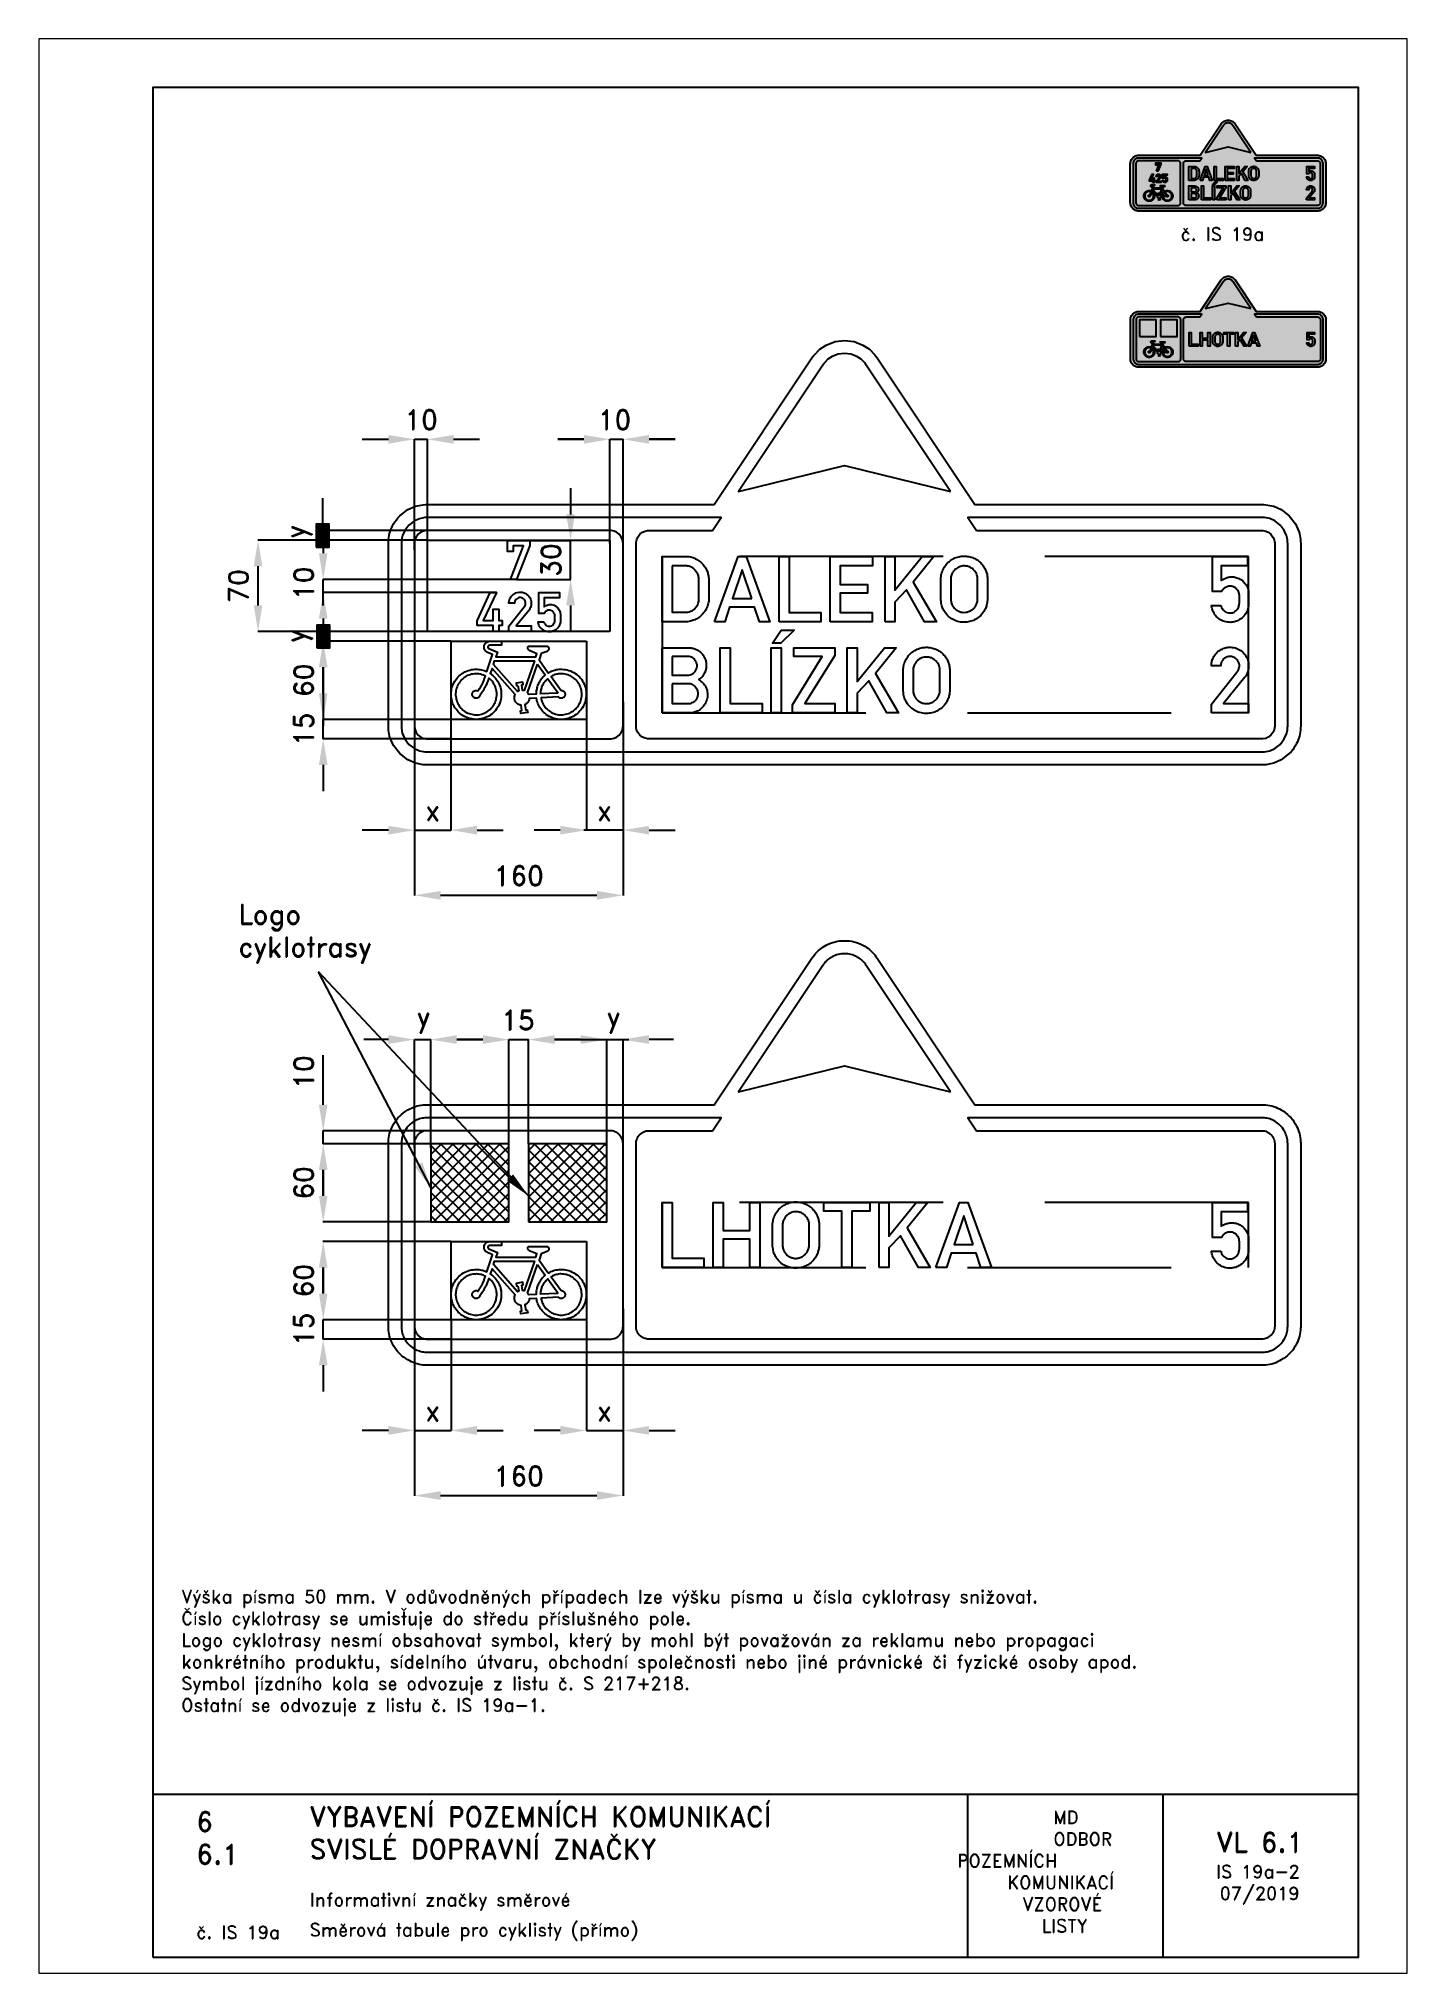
# Paper-space layout 'IS 19a-2' of a CAD drawing. Header units: millimetres. Extents: x 0 to 210, y 0 to 297.
# The model-space entities are those that its viewports show. They can reach past a viewport. Long polylines and large blocks are cut down to what shows.
import ezdxf

# ---------------------------------------------------------------- set-up
doc = ezdxf.new("R2010")
doc.units = ezdxf.units.MM
doc.header["$LTSCALE"] = 5
doc.linetypes.add('ČÁRKOVANÁX2', pattern=[1.5, 1, -0.5])
for name, color, linetype in [('Kóty', 2, 'Continuous'), ('Rozpiska', 7, 'Continuous'), ('Značka', 7, 'Continuous')]:
    doc.layers.add(name, color=color, linetype=linetype)
doc.layers.add('Rámeček', color=6, linetype='Continuous', plot=False)
doc.styles.get("Standard").update_dxf_attribs({"font": 'romand.shx', "height": 15})
doc.dimstyles.get("Standard").update_dxf_attribs({"dimtxt": 15, "dimasz": 20, "dimexe": 0.18, "dimexo": 0.0625, "dimgap": 7.5, "dimtad": 1, "dimdec": 0, "dimzin": 0, "dimdsep": 46, "dimtxsty": 'Standard', "dimcen": 0.09, "dimadec": 0, "dimazin": 0, "dimtfac": 1, "dimtdec": 0, "dimtofl": 0, "dimtmove": 0, "dimatfit": 3, "dimfxl": 1, "dimtolj": 1, "dimtzin": 0, "dimarcsym": 0})

psp = doc.layouts.new('IS 19a-2')

# ---------------------------------------------------------------- texts
at = {"layer": 'Rozpiska', "color": 7, "attachment_point": 1}
for s, width, gutter_width, heights, insert, char_height in [('\\pi5.21429;č. IS 19a', 25, 75, [0], (170, 268), 2), ('Výška písma 50 mm. V odůvodněných případech lze výšku písma u čísla cyklotrasy snižovat.\\PČíslo cyklotrasy se umisťuje do středu příslušného pole.{\\H2.11905x; }\\PLogo cyklotrasy nesmí obsahovat symbol, který by mohl být považován za reklamu nebo propagaci{\\H1.71032x; }\\Pkonkrétního produktu, sídelního útvaru, obchodní společnosti nebo jiné právnické či fyzické osoby apod.{\\H1.59656x; }\\PSymbol jízdního kola se odvozuje z listu č. S 217+218.{\\H1.63448x; }\\POstatní se odvozuje z listu č. IS 19a-1.{\\H1.62184x; }', 182.647, 100, [0], (21.87, 58.84), 2), ('6', 149.0422, 100, [0], (24.17, 24.77), 3), ('{\\C6;VYBAVENÍ POZEMNÍCH KOMUNIKACÍ\\P}SVISLÉ DOPRAVNÍ ZNAČKY{\\H1.34524x; }', 149.0422, 100, [0], (41.56, 25.56), 3), ('\\pi14.7414;{\\C6;MD\\P\\pi2.36044;}ODBOR POZEMNÍCH{\\H1.57143x; }\\P\\pi7.69378;KOMUNIKACÍ{\\H1.5x; }\\P\\pi9.97949;{\\C6;VZOROVÉ\\H1.47619x; \\H0.67742x;\\P\\pi12.93187;LISTY\\H1.26984x; }', 33.1018, 100, [0], (140.95, 24.95), 2), ('\\pi1.03113;{\\H1.5x;\\C6;VL 6.1\\P\\pi0.98347;\\H0.66667x;IS 19a-2\\H1.66666x; \\H0.6x;\\P\\pi1.5549;07/2019\\H1.80159x; }', 16.0623, 100, [0], (179.66, 21.61), 2), ('6.1', 149.0422, 100, [0], (24.17, 19.78), 3), ('{\\C6;Informativní značky směrové}', 149.0422, 100, [0], (41.56, 12.29), 2), ('{\\C6;č. IS 19a}', 18.3305, 100, [2.67], (24.18, 7.3), 2), ('Směrová tabule pro cyklisty (přímo)', 149.0422, 100, [0], (41.56, 7.68), 2)]:
    psp.add_mtext_dynamic_manual_height_columns(s, width=width, gutter_width=gutter_width, heights=heights, dxfattribs=dict(at, insert=insert, char_height=char_height))

msp = doc.modelspace()

# ---------------------------------------------------------------- texts
at = {"layer": 'Kóty', "char_height": 15, "attachment_point": 5}
for s, insert in [('\\A1;10', (1560.7, 668.4)), ('\\A1;10', (1709.1, 668.4)), ('\\A1;y', (1562.5, 207.6)), ('\\A1;15', (1635, 207.6)), ('\\A1;y', (1708.3, 207.6))]:
    msp.add_mtext(s, dxfattribs=dict(at, insert=insert))
at = {"layer": 'Kóty', "char_height": 15, "attachment_point": 5, "rotation": 90}
for s, insert in [('\\A1;y', (1466.9, 582.6)), ('\\A1;30', (1660.4, 560.8)), ('\\A1;10', (1470.6, 542.9)), ('\\A1;y', (1467, 502.6)), ('\\A1;15', (1470.6, 430.9)), ('\\A1;10', (1470.6, 167.7)), ('\\A1;15', (1470.6, -29.6))]:
    msp.add_mtext(s, dxfattribs=dict(at, insert=insert))
at = {"layer": 'Kóty', "insert": (1420.5, 296.2), "char_height": 15, "attachment_point": 1}
msp.add_mtext_dynamic_manual_height_columns('Logo\\Pcyklotrasy', width=144.387, gutter_width=100, heights=[0], dxfattribs=at)

# ---------------------------------------------------------------- blocks, each defined once
blk = doc.blocks.new('*D9')
at = {"layer": 'Defpoints', "color": 0, "transparency": 16777216}
for p in [(1485.6, 498.4), (1583.7, 498.4), (1583.6, 438.4)]:
    blk.add_point(p, dxfattribs=at)
at = {"layer": 'Kóty', "color": 0, "lineweight": -2, "transparency": 16777216}
for p, q in [((1583.6, 498.4), (1485.4, 498.4)), ((1485.6, 458.4), (1485.6, 478.4)), ((1583.6, 438.4), (1485.4, 438.4))]:
    blk.add_line(p, q, dxfattribs=at)
at = {"layer": 'Kóty', "color": 0, "transparency": 16777216}
for points in [[(1482.3, 478.4), (1488.9, 478.4), (1485.6, 498.4)], [(1482.3, 458.4), (1488.9, 458.4), (1485.6, 438.4)]]:
    blk.add_solid(points, dxfattribs=at)
at = {"layer": 'Kóty', "color": 0, "transparency": 16777216, "insert": (1470.6, 468.4), "char_height": 15, "attachment_point": 5, "rotation": 90}
blk.add_mtext('\\A1;60', dxfattribs=at)
blk = doc.blocks.new('*D10')
at = {"layer": 'Defpoints', "color": 0, "transparency": 16777216}
for p in [(1555.6, 447.1), (1583.6, 438.4), (1583.6, 353.4)]:
    blk.add_point(p, dxfattribs=at)
at = {"layer": 'Kóty', "color": 0, "lineweight": -2, "transparency": 16777216}
for p, q in [((1555.6, 447.1), (1555.6, 353.2)), ((1583.6, 438.3), (1583.6, 353.2)), ((1535.6, 353.4), (1515.6, 353.4)), ((1603.6, 353.4), (1623.6, 353.4))]:
    blk.add_line(p, q, dxfattribs=at)
at = {"layer": 'Kóty', "color": 0, "transparency": 16777216}
for points in [[(1535.6, 356.7), (1535.6, 350), (1555.6, 353.4)], [(1603.6, 356.7), (1603.6, 350), (1583.6, 353.4)]]:
    blk.add_solid(points, dxfattribs=at)
at = {"layer": 'Kóty', "color": 0, "transparency": 16777216, "insert": (1569.6, 368.4), "char_height": 15, "attachment_point": 5}
blk.add_mtext('\\A1;x', dxfattribs=at)
blk = doc.blocks.new('*D11')
at = {"layer": 'Defpoints', "color": 0, "transparency": 16777216}
for p in [(1687.5, 438.4), (1715.6, 438.4), (1715.6, 353.4)]:
    blk.add_point(p, dxfattribs=at)
at = {"layer": 'Kóty', "color": 0, "lineweight": -2, "transparency": 16777216}
for p, q in [((1687.5, 438.3), (1687.5, 353.2)), ((1715.6, 438.3), (1715.6, 353.2)), ((1667.5, 353.4), (1647.5, 353.4)), ((1735.6, 353.4), (1755.6, 353.4))]:
    blk.add_line(p, q, dxfattribs=at)
at = {"layer": 'Kóty', "color": 0, "transparency": 16777216}
for points in [[(1667.5, 356.7), (1667.5, 350), (1687.5, 353.4)], [(1735.6, 356.7), (1735.6, 350), (1715.6, 353.4)]]:
    blk.add_solid(points, dxfattribs=at)
at = {"layer": 'Kóty', "color": 0, "transparency": 16777216, "insert": (1701.5, 368.4), "char_height": 15, "attachment_point": 5}
blk.add_mtext('\\A1;x', dxfattribs=at)
blk = doc.blocks.new('*D25')
at = {"layer": 'Defpoints', "color": 0, "transparency": 16777216}
for p in [(1485.6, 37.6), (1583.7, 37.6), (1583.7, -22.4)]:
    blk.add_point(p, dxfattribs=at)
at = {"layer": 'Kóty', "color": 0, "lineweight": -2, "transparency": 16777216}
for p, q in [((1583.6, 37.6), (1485.4, 37.6)), ((1485.6, -2.4), (1485.6, 17.6)), ((1583.6, -22.4), (1485.4, -22.4))]:
    blk.add_line(p, q, dxfattribs=at)
at = {"layer": 'Kóty', "color": 0, "transparency": 16777216}
for points in [[(1482.3, 17.6), (1488.9, 17.6), (1485.6, 37.6)], [(1482.3, -2.4), (1488.9, -2.4), (1485.6, -22.4)]]:
    blk.add_solid(points, dxfattribs=at)
at = {"layer": 'Kóty', "color": 0, "transparency": 16777216, "insert": (1470.6, 7.6), "char_height": 15, "attachment_point": 5, "rotation": 90}
blk.add_mtext('\\A1;60', dxfattribs=at)
blk = doc.blocks.new('*D26')
at = {"layer": 'Defpoints', "color": 0, "transparency": 16777216}
for p in [(1555.6, 7.6), (1583.7, -22.4), (1555.6, -107.4)]:
    blk.add_point(p, dxfattribs=at)
at = {"layer": 'Kóty', "color": 0, "lineweight": -2, "transparency": 16777216}
for p, q in [((1555.6, 7.6), (1555.6, -107.5)), ((1583.7, -22.4), (1583.7, -107.5)), ((1535.6, -107.4), (1515.6, -107.4)), ((1603.7, -107.4), (1623.7, -107.4))]:
    blk.add_line(p, q, dxfattribs=at)
at = {"layer": 'Kóty', "color": 0, "transparency": 16777216}
for points in [[(1535.6, -104), (1535.6, -110.7), (1555.6, -107.4)], [(1603.7, -104), (1603.7, -110.7), (1583.7, -107.4)]]:
    blk.add_solid(points, dxfattribs=at)
at = {"layer": 'Kóty', "color": 0, "transparency": 16777216, "insert": (1569.6, -92.4), "char_height": 15, "attachment_point": 5}
blk.add_mtext('\\A1;x', dxfattribs=at)
blk = doc.blocks.new('*D27')
at = {"layer": 'Defpoints', "color": 0, "transparency": 16777216}
for p in [(1687.5, -22.4), (1715.6, -22.4), (1715.6, -107.4)]:
    blk.add_point(p, dxfattribs=at)
at = {"layer": 'Kóty', "color": 0, "lineweight": -2, "transparency": 16777216}
for p, q in [((1687.5, -22.4), (1687.5, -107.5)), ((1715.6, -22.4), (1715.6, -107.5)), ((1667.5, -107.4), (1647.5, -107.4)), ((1735.6, -107.4), (1755.6, -107.4))]:
    blk.add_line(p, q, dxfattribs=at)
at = {"layer": 'Kóty', "color": 0, "transparency": 16777216}
for points in [[(1667.5, -104), (1667.5, -110.7), (1687.5, -107.4)], [(1735.6, -104), (1735.6, -110.7), (1715.6, -107.4)]]:
    blk.add_solid(points, dxfattribs=at)
at = {"layer": 'Kóty', "color": 0, "transparency": 16777216, "insert": (1701.5, -92.4), "char_height": 15, "attachment_point": 5}
blk.add_mtext('\\A1;x', dxfattribs=at)
blk = doc.blocks.new('*D28')
at = {"layer": 'Defpoints', "color": 0, "transparency": 16777216}
for p in [(1485.6, 112.6), (1568.1, 112.6), (1568.1, 52.6)]:
    blk.add_point(p, dxfattribs=at)
at = {"layer": 'Kóty', "color": 0, "lineweight": -2, "transparency": 16777216}
for p, q in [((1568, 112.6), (1485.4, 112.6)), ((1485.6, 72.6), (1485.6, 92.6)), ((1568, 52.6), (1485.4, 52.6))]:
    blk.add_line(p, q, dxfattribs=at)
at = {"layer": 'Kóty', "color": 0, "transparency": 16777216}
for points in [[(1482.3, 92.6), (1488.9, 92.6), (1485.6, 112.6)], [(1482.3, 72.6), (1488.9, 72.6), (1485.6, 52.6)]]:
    blk.add_solid(points, dxfattribs=at)
at = {"layer": 'Kóty', "color": 0, "transparency": 16777216, "insert": (1470.6, 82.6), "char_height": 15, "attachment_point": 5, "rotation": 90}
blk.add_mtext('\\A1;60', dxfattribs=at)
blk = doc.blocks.new('*D31')
at = {"layer": 'Defpoints', "color": 0, "transparency": 16777216}
for p in [(1435.6, 575.9), (1566, 575.9), (1565.6, 505.9)]:
    blk.add_point(p, dxfattribs=at)
at = {"layer": 'Kóty', "color": 0, "lineweight": -2, "transparency": 16777216}
for p, q in [((1566, 575.9), (1435.4, 575.9)), ((1435.6, 525.9), (1435.6, 555.9)), ((1565.5, 505.9), (1435.4, 505.9))]:
    blk.add_line(p, q, dxfattribs=at)
at = {"layer": 'Kóty', "color": 0, "transparency": 16777216}
for points in [[(1432.3, 555.9), (1438.9, 555.9), (1435.6, 575.9)], [(1432.3, 525.9), (1438.9, 525.9), (1435.6, 505.9)]]:
    blk.add_solid(points, dxfattribs=at)
at = {"layer": 'Kóty', "color": 0, "transparency": 16777216, "insert": (1420.6, 540.9), "char_height": 15, "attachment_point": 5, "rotation": 90}
blk.add_mtext('\\A1;70', dxfattribs=at)
blk = doc.blocks.new('*D35')
at = {"layer": 'Defpoints', "color": 0, "transparency": 16777216}
for p in [(1555.6, 447.1), (1715.6, 452.1), (1715.6, 303.4)]:
    blk.add_point(p, dxfattribs=at)
at = {"layer": 'Kóty', "color": 0, "lineweight": -2, "transparency": 16777216}
for p, q in [((1555.6, 447), (1555.6, 303.2)), ((1715.6, 452), (1715.6, 303.2)), ((1575.6, 303.4), (1695.6, 303.4))]:
    blk.add_line(p, q, dxfattribs=at)
at = {"layer": 'Kóty', "color": 0, "transparency": 16777216}
for points in [[(1575.6, 306.7), (1575.6, 300), (1555.6, 303.4)], [(1695.6, 306.7), (1695.6, 300), (1715.6, 303.4)]]:
    blk.add_solid(points, dxfattribs=at)
at = {"layer": 'Kóty', "color": 0, "transparency": 16777216, "insert": (1635.6, 318.4), "char_height": 15, "attachment_point": 5}
blk.add_mtext('\\A1;160', dxfattribs=at)
blk = doc.blocks.new('*D36')
at = {"layer": 'Defpoints', "color": 0, "transparency": 16777216}
for p in [(1555.6, -5.2), (1715.6, -13.9), (1715.6, -157.4)]:
    blk.add_point(p, dxfattribs=at)
at = {"layer": 'Kóty', "color": 0, "lineweight": -2, "transparency": 16777216}
for p, q in [((1555.6, -5.3), (1555.6, -157.5)), ((1715.6, -14), (1715.6, -157.5)), ((1575.6, -157.4), (1695.6, -157.4))]:
    blk.add_line(p, q, dxfattribs=at)
at = {"layer": 'Kóty', "color": 0, "transparency": 16777216}
for points in [[(1575.6, -154), (1575.6, -160.7), (1555.6, -157.4)], [(1695.6, -154), (1695.6, -160.7), (1715.6, -157.4)]]:
    blk.add_solid(points, dxfattribs=at)
at = {"layer": 'Kóty', "color": 0, "transparency": 16777216, "insert": (1635.6, -142.4), "char_height": 15, "attachment_point": 5}
blk.add_mtext('\\A1;160', dxfattribs=at)

# ---------------------------------------------------------------- dimensions: what is measured, and where the dimension line sits
at = {"layer": 'Kóty'}
for base, p1, p2, picture, middle in [((1435.6, 575.9), (1565.6, 505.9), (1566, 575.9), '*D31', (1420.6, 540.9)), ((1485.6, 498.4), (1583.6, 438.4), (1583.7, 498.4), '*D9', (1470.6, 468.4)), ((1485.6, 112.6), (1568.1, 52.6), (1568.1, 112.6), '*D28', (1470.6, 82.6)), ((1485.6, 37.6), (1583.7, -22.4), (1583.7, 37.6), '*D25', (1470.6, 7.6))]:
    dim = msp.add_linear_dim(base=base, p1=p1, p2=p2, angle=90, dimstyle='Standard', dxfattribs=at)
    dim.commit()
    dim.dimension.update_dxf_attribs({"geometry": picture, "text_midpoint": middle})
for base, p1, p2, picture, middle in [((1583.6, 353.4), (1555.6, 447.1), (1583.6, 438.4), '*D10', (1569.6, 368.4)), ((1715.6, 353.4), (1687.5, 438.4), (1715.6, 438.4), '*D11', (1701.5, 368.4)), ((1555.6, -107.4), (1583.7, -22.4), (1555.6, 7.6), '*D26', (1569.6, -92.4)), ((1715.6, -107.4), (1687.5, -22.4), (1715.6, -22.4), '*D27', (1701.5, -92.4))]:
    dim = msp.add_linear_dim(base=base, p1=p1, p2=p2, text='x', dimstyle='Standard', dxfattribs=at)
    dim.commit()
    dim.dimension.update_dxf_attribs({"geometry": picture, "text_midpoint": middle})
for base, p1, p2, picture, middle in [((1715.6, 303.4), (1555.6, 447.1), (1715.6, 452.1), '*D35', (1635.6, 318.4)), ((1715.6, -157.4), (1555.6, -5.2), (1715.6, -13.9), '*D36', (1635.6, -142.4))]:
    dim = msp.add_linear_dim(base=base, p1=p1, p2=p2, dimstyle='Standard', dxfattribs=at)
    dim.commit()
    dim.dimension.update_dxf_attribs({"geometry": picture, "text_midpoint": middle})

# ---------------------------------------------------------------- hatches: boundary and pattern name
at = {"layer": 'Kóty'}
h = msp.add_hatch(color=256, dxfattribs=at)
h.dxf.hatch_style = 1
h.paths.add_polyline_path([(1480.1, 578.2), (1490.1, 578.2), (1490.1, 588.2), (1480.1, 588.2)])
h = msp.add_hatch(color=256, dxfattribs=at)
h.dxf.hatch_style = 1
h.paths.add_polyline_path([(1480.1, 570.7), (1490.1, 570.7), (1490.1, 580.7), (1480.1, 580.7)])
h = msp.add_hatch(color=256, dxfattribs=at)
h.dxf.hatch_style = 1
h.paths.add_polyline_path([(1480.6, 500.7), (1490.6, 500.7), (1490.6, 510.7), (1480.6, 510.7)])
h = msp.add_hatch(color=256, dxfattribs=at)
h.dxf.hatch_style = 1
h.paths.add_polyline_path([(1480.6, 493.2), (1490.6, 493.2), (1490.6, 503.2), (1480.6, 503.2)])
h = msp.add_hatch(dxfattribs=at)
h.set_pattern_fill('ANSI37', color=256, scale=2)
h.paths.add_polyline_path([(1643.1, 52.6), (1703.1, 52.6), (1703.1, 112.6), (1643.1, 112.6)], flags=17)
h.paths.add_polyline_path([(1643.1, 52.6), (1703.1, 52.6), (1703.1, 112.6), (1643.1, 112.6)], flags=17)
at = {"layer": 'Značka'}
h = msp.add_hatch(dxfattribs=at)
h.set_pattern_fill('ANSI37', color=256, scale=2)
h.paths.add_polyline_path([(1568.1, 52.6), (1628.1, 52.6), (1628.1, 112.6), (1568.1, 112.6)])
h = msp.add_hatch(dxfattribs=at)
h.set_pattern_fill('ANSI37', color=256, scale=2)
h.paths.add_polyline_path([(1643.1, 52.6), (1703.1, 52.6), (1703.1, 112.6), (1643.1, 112.6)])

# ---------------------------------------------------------------- linework, layer by layer
at = {"layer": 'Kóty'}
for p, q in [((1555.6, 568.4), (1555.6, 653.6)), ((1565.6, 568.4), (1565.6, 653.6)), ((1705.6, 573.4), (1705.6, 653.6)), ((1715.6, 565.8), (1715.6, 653.6)), ((1515.6, 653.4), (1535.6, 653.4)), ((1585.6, 653.4), (1605.6, 653.4)), ((1665.6, 653.4), (1685.6, 653.4)), ((1685.6, 653.4), (1665.6, 653.4)), ((1755.6, 653.4), (1735.6, 653.4)), ((1735.6, 653.4), (1755.6, 653.4)), ((1675.4, 615.8), (1675.4, 595.8)), ((1485.1, 608.2), (1485.1, 588.2)), ((1566.8, 583.4), (1485.3, 583.4)), ((1485.5, 585.9), (1485.5, 565.9)), ((1566, 575.9), (1485.3, 575.9)), ((1644.2, 575.8), (1675.6, 575.8)), ((1629.2, 545.9), (1485.4, 545.9)), ((1618.5, 535.8), (1485.4, 535.8)), ((1485.6, 525.9), (1485.6, 545.9)), ((1634, 545.9), (1675.6, 545.9)), ((1675.4, 525.9), (1675.4, 505.9)), ((1565.5, 505.9), (1485.4, 505.9)), ((1485.6, 515.8), (1485.6, 507.9)), ((1583.6, 498.4), (1485.4, 498.4)), ((1583.6, 498.4), (1485.4, 498.4)), ((1565.5, 498.4), (1485.4, 498.4)), ((1485.6, 458.4), (1485.6, 478.4)), ((1485.6, 478.4), (1485.6, 458.4)), ((1485.6, 478.4), (1485.6, 458.4)), ((1485.6, 478.4), (1485.6, 433.4)), ((1583.6, 438.4), (1485.4, 438.4)), ((1583.6, 423.4), (1485.4, 423.4)), ((1485.5, 403.4), (1485.5, 383.4)), ((1715.6, 353.4), (1685.6, 353.4)), ((1485.6, 142.6), (1485.6, 180.6)), ((1535.6, 192.6), (1516.8, 192.6)), ((1555.6, 109.5), (1555.6, 192.8)), ((1568.1, 109.5), (1568.1, 192.8)), ((1608.1, 192.6), (1588.1, 192.6)), ((1588.1, 192.6), (1608.1, 192.6)), ((1628.1, 112.7), (1628.1, 192.8)), ((1643.1, 112.7), (1643.1, 192.8)), ((1663.1, 192.6), (1720.2, 192.6)), ((1683.1, 192.6), (1663.1, 192.6)), ((1703.1, 112.7), (1703.1, 192.8)), ((1715.6, 112.7), (1715.6, 192.8)), ((1754.4, 192.6), (1735.6, 192.6)), ((1598, 122.6), (1485.4, 122.6)), ((1568, 112.6), (1485.4, 112.6)), ((1485.6, 92.6), (1485.6, 72.6)), ((1583.6, 37.6), (1485.4, 37.6)), ((1485.6, -2.4), (1485.6, 17.6)), ((1485.6, 17.6), (1485.6, -2.4)), ((1583.9, -22.4), (1485.4, -22.4)), ((1583.9, -37.4), (1485.4, -37.4))]:
    msp.add_line(p, q, dxfattribs=at)
for points in [[(1555.6, 653.4), (1565.6, 653.4)], [(1705.6, 653.4), (1715.6, 653.4)], [(1480.1, 588.2), (1490.1, 578.2)], [(1490.1, 588.2), (1480.1, 578.2)], [(1480.1, 580.7), (1490.1, 570.7)], [(1490.1, 580.7), (1480.1, 570.7)], [(1675.4, 545.9), (1675.4, 575.8)], [(1485.6, 535.8), (1485.6, 545.9)], [(1480.6, 510.7), (1490.6, 500.7)], [(1480.6, 503.2), (1490.6, 493.2)], [(1485.6, 423.4), (1485.6, 438.4)], [(1555.6, 353.4), (1583.6, 353.4)], [(1643.1, 72.6), (1482, 244.6)], [(1568.1, 79.1), (1482, 244.6)], [(1555.6, 192.6), (1568.1, 192.6)], [(1628.1, 192.6), (1643.1, 192.6)], [(1485.6, 112.6), (1485.6, 122.6)], [(1485.6, -37.4), (1485.6, -22.4)], [(1485.8, -77.4), (1485.8, -57.4)], [(1555.6, -107.4), (1583.7, -107.4)], [(1687.5, -107.4), (1715.6, -107.4)]]:
    msp.add_lwpolyline(points, dxfattribs=at)
for points in [[(1480.1, 578.2), (1490.1, 578.2), (1490.1, 588.2), (1480.1, 588.2)], [(1480.1, 570.7), (1490.1, 570.7), (1490.1, 580.7), (1480.1, 580.7)], [(1480.6, 500.7), (1490.6, 500.7), (1490.6, 510.7), (1480.6, 510.7)], [(1480.6, 493.2), (1490.6, 493.2), (1490.6, 503.2), (1480.6, 503.2)]]:
    msp.add_lwpolyline(points, close=True, dxfattribs=at)
for points in [[(1535.6, 656.7), (1535.6, 650), (1555.6, 653.4)], [(1585.6, 656.7), (1585.6, 650), (1565.6, 653.4)], [(1685.6, 656.7), (1685.6, 650), (1705.6, 653.4)], [(1735.6, 656.7), (1735.6, 650), (1715.6, 653.4)], [(1672, 595.8), (1678.7, 595.8), (1675.4, 575.8)], [(1482.3, 565.9), (1488.9, 565.9), (1485.6, 545.9)], [(1482.3, 515.8), (1488.9, 515.8), (1485.6, 535.8)], [(1672, 525.9), (1678.7, 525.9), (1675.4, 545.9)], [(1482.3, 478.4), (1488.9, 478.4), (1485.6, 498.4)], [(1482.3, 478.4), (1488.9, 478.4), (1485.6, 498.4)], [(1482.3, 458.4), (1488.9, 458.4), (1485.6, 438.4)], [(1482.3, 403.4), (1488.9, 403.4), (1485.6, 423.4)], [(1535.6, 196), (1535.6, 189.3), (1555.6, 192.6)], [(1588.1, 196), (1588.1, 189.3), (1568.1, 192.6)], [(1608.1, 196), (1608.1, 189.3), (1628.1, 192.6)], [(1663.1, 196), (1663.1, 189.3), (1643.1, 192.6)], [(1683.1, 196), (1683.1, 189.3), (1703.1, 192.6)], [(1735.6, 196), (1735.6, 189.3), (1715.6, 192.6)], [(1482.3, 142.6), (1488.9, 142.6), (1485.6, 122.6)], [(1482.3, 92.6), (1488.9, 92.6), (1485.6, 112.6)], [(1561.7, 98.3), (1555.8, 95.2), (1568.1, 79.1)], [(1631.3, 89.1), (1626.6, 84.3), (1643.1, 72.6)], [(1482.3, -2.4), (1488.9, -2.4), (1485.6, -22.4)], [(1482.3, -57.4), (1488.9, -57.4), (1485.6, -37.4)]]:
    msp.add_solid(points, dxfattribs=at)
at = {"layer": 'Značka', "color": 3}
for points in [[(1910.5, 715.9), (1985.6, 603.4), (2205.6, 603.4), (2207.2, 603.3), (2208.7, 603.2), (2214.9, 602), (2220.6, 599.4), (2226.8, 594.6), (2231.6, 588.4), (2234.2, 582.6, -0.061102), (2235.4, 576.5), (2235.5, 574.9), (2235.6, 573.4), (2235.6, 433.4), (2235.5, 431.8), (2235.4, 430.2, -0.055691), (2234.2, 424.1, -0.056136), (2231.6, 418.4, -0.069765), (2226.8, 412.1), (2220.6, 407.4), (2214.9, 404.8), (2208.7, 403.5), (2207.2, 403.4), (2205.6, 403.4), (1565.6, 403.4), (1564, 403.4), (1562.4, 403.5), (1556.3, 404.8), (1550.6, 407.4), (1544.3, 412.1), (1539.6, 418.4), (1537, 424.1, -0.061123), (1535.7, 430.2), (1535.6, 431.8), (1535.6, 433.4), (1535.6, 573.4), (1535.6, 574.9), (1535.7, 576.5, -0.055687), (1537, 582.6, -0.056188), (1539.6, 588.4, -0.069703), (1544.3, 594.6), (1550.6, 599.4), (1556.3, 602), (1562.4, 603.2), (1564, 603.3), (1565.6, 603.4), (1785.6, 603.4), (1860.6, 715.9), (1861.5, 717.1), (1862.4, 718.3), (1866.5, 722.5), (1871.4, 725.7), (1878.3, 728.4), (1885.6, 729.3), (1892.9, 728.4), (1899.7, 725.7), (1904.7, 722.5), (1908.8, 718.3), (1909.7, 717.1), (1910.5, 715.9)], [(1986.9, 583.4), (2205.6, 583.4), (2206.1, 583.4), (2206.6, 583.3), (2208.7, 582.9), (2210.6, 582), (2212.7, 580.5), (2214.2, 578.4), (2215.1, 576.5), (2215.5, 574.4), (2215.6, 573.9), (2215.6, 573.4), (2215.6, 433.4), (2215.6, 432.9), (2215.5, 432.3), (2215.1, 430.3), (2214.2, 428.4), (2212.7, 426.3), (2210.6, 424.7), (2208.7, 423.8), (2206.6, 423.4), (2206.1, 423.4), (2205.6, 423.4), (1735.6, 423.4), (1735.1, 423.4), (1734.5, 423.4), (1732.5, 423.9), (1730.6, 424.7), (1728.5, 426.3), (1726.9, 428.4), (1726, 430.3), (1725.6, 432.3), (1725.6, 432.9), (1725.6, 433.4), (1725.6, 573.4), (1725.6, 573.9), (1725.6, 574.4), (1726.1, 576.5), (1726.9, 578.4), (1728.5, 580.5), (1730.6, 582), (1732.5, 582.9), (1734.5, 583.3), (1735.1, 583.4), (1735.6, 583.4), (1784.3, 583.4), (1790.9, 593.4), (1565.6, 593.4), (1564.5, 593.3), (1563.5, 593.3), (1559.4, 592.4), (1555.6, 590.7), (1551.4, 587.5), (1548.3, 583.4), (1546.5, 579.6, 0.061094), (1545.7, 575.5), (1545.6, 574.4), (1545.6, 573.4), (1545.6, 433.4), (1545.6, 432.3), (1545.7, 431.3, 0.055709), (1546.5, 427.2), (1548.3, 423.4), (1551.4, 419.2), (1555.6, 416.1), (1559.4, 414.3), (1563.5, 413.5), (1564.5, 413.4), (1565.6, 413.4), (2205.6, 413.4), (2206.6, 413.4), (2207.7, 413.5), (2211.8, 414.3), (2215.6, 416.1), (2219.7, 419.2), (2222.9, 423.4), (2224.7, 427.2, 0.061097), (2225.5, 431.3), (2225.5, 432.3), (2225.6, 433.4), (2225.6, 573.4), (2225.5, 574.4), (2225.5, 575.5, 0.055751), (2224.6, 579.6), (2222.9, 583.4), (2219.8, 587.5), (2215.6, 590.7), (2211.8, 592.5), (2207.7, 593.3), (2206.6, 593.3), (2205.6, 593.4), (1980.2, 593.4), (1986.9, 583.4)], [(1745.6, 513.4), (1745.6, 563.4), (1764.1, 563.4), (1764.7, 563.4), (1765.3, 563.4, -0.074791), (1769.4, 562.6, -0.064108), (1773.1, 560.6, -0.052013), (1775.9, 558.5, -0.052266), (1778.2, 555.8, -0.046288), (1779.8, 553, -0.045166), (1780.8, 550), (1781.1, 548.7, -0.018579), (1781.3, 547.3), (1781.4, 547.1), (1781.4, 546.8), (1781.4, 530.5), (1781.4, 530.3, -0.003728), (1781.4, 530, -0.035138), (1781.2, 528.3, -0.027873), (1780.8, 526.6, -0.066988), (1778.8, 522.1, -0.074005), (1775.8, 518.3, -0.055411), (1773, 516.1, -0.049336), (1769.8, 514.6), (1767.4, 513.8), (1765, 513.4), (1764.5, 513.4), (1764.1, 513.4), (1745.6, 513.4)], [(1753.2, 556.2), (1753.2, 520.6), (1763.5, 520.6), (1763.9, 520.6), (1764.2, 520.6, 0.065007), (1766.4, 521, 0.055483), (1768.4, 521.8, 0.060227), (1770.4, 523.2, 0.064172), (1772, 525.1, 0.046747), (1772.9, 526.7, 0.042286), (1773.5, 528.4), (1773.7, 529.2, 0.026465), (1773.8, 530), (1773.8, 530.2), (1773.8, 530.5), (1773.8, 546.5), (1773.8, 546.7), (1773.7, 547, 0.038464), (1773.5, 548.5, 0.037948), (1772.9, 550, 0.064353), (1771.6, 552.3, 0.066872), (1769.7, 554.1, 0.069132), (1767.5, 555.5, 0.078392), (1765, 556.1), (1764.5, 556.2), (1764, 556.2), (1753.2, 556.2)], [(1959.5, 546.4), (1959.5, 546.8), (1959.5, 547.2, -0.03067), (1959.8, 549.3, -0.031058), (1960.4, 551.3, -0.066284), (1962.3, 555.5, -0.068487), (1965.2, 559, -0.061841), (1968.5, 561.4, -0.059915), (1972.2, 563, -0.057341), (1976.1, 563.7, -0.05761), (1980, 563.5, -0.05689), (1983.7, 562.6, -0.057506), (1987.2, 560.8, -0.055353), (1990.1, 558.5, -0.053476), (1992.4, 555.6, -0.043056), (1993.8, 553, -0.048845), (1994.7, 550.3, -0.022741), (1995, 548.8, -0.012954), (1995.2, 547.3), (1995.2, 547.1), (1995.2, 546.9), (1995.2, 530.1), (1995.2, 529.7), (1995.1, 529.3, -0.035786), (1994.6, 526.2, -0.047854), (1993.6, 523.3, -0.078808), (1990.9, 519.1, -0.073103), (1987.1, 515.9, -0.060107), (1983.5, 514, -0.059871), (1979.5, 513.1, -0.071125), (1974.6, 513.1, -0.074195), (1969.9, 514.5, -0.066038), (1966.2, 516.8, -0.061683), (1963.2, 519.9, -0.047083), (1961.4, 522.6, -0.053867), (1960.3, 525.5, -0.030193), (1959.8, 527.5, -0.01768), (1959.6, 529.5), (1959.5, 529.9), (1959.5, 530.4), (1959.5, 546.4)], [(1967.1, 546.4), (1967.1, 530.4), (1967.1, 530.1), (1967.2, 529.8, 0.037566), (1967.4, 528.2, 0.041657), (1967.9, 526.7, 0.062893), (1969.1, 524.6, 0.060142), (1970.8, 522.9, 0.059438), (1972.7, 521.6, 0.064288), (1974.9, 520.8, 0.050486), (1976.6, 520.5), (1978.5, 520.6, 0.07392), (1981.5, 521.4, 0.084961), (1984.2, 523.1, 0.073621), (1986, 525.1, 0.063581), (1987.1, 527.6, 0.033175), (1987.5, 528.8, 0.042635), (1987.6, 530.1), (1987.6, 530.3, 0.001698), (1987.6, 530.4), (1987.6, 546.3), (1987.6, 546.6), (1987.6, 546.9, 0.062622), (1987.4, 548.6, 0.048334), (1986.7, 550.3, 0.076893), (1984.8, 553, 0.083773), (1982.3, 555, 0.069901), (1979.9, 555.9, 0.066663), (1977.3, 556.2, 0.088496), (1973.7, 555.6, 0.098104), (1970.7, 553.7, 0.062836), (1969.1, 552.1, 0.051421), (1968, 550.1, 0.039549), (1967.4, 548.6, 0.050783), (1967.1, 546.9), (1967.1, 546.6), (1967.1, 546.4)], [(2174.3, 525.8), (2174.4, 525.5), (2174.5, 525.2, 0.061357), (2175.3, 523.4, 0.076045), (2176.5, 521.9, 0.081207), (2178.2, 520.8, 0.074021), (2180.1, 520.2, 0.102578), (2183.1, 520.3, 0.116955), (2185.7, 521.6, 0.072294), (2186.9, 522.8, 0.058739), (2187.8, 524.3, 0.043823), (2188.2, 525.6, 0.050774), (2188.4, 526.9, 0.010701), (2188.5, 527.3), (2188.5, 527.6), (2188.5, 533.7), (2188.4, 534.4, 0.025925), (2188.3, 535.1, 0.068279), (2187.8, 536.5, 0.054046), (2186.9, 537.9, 0.069199), (2185.4, 539.3, 0.080526), (2183.5, 540.3, 0.097775), (2181, 540.6, 0.091115), (2178.5, 540, 0.085455), (2176.5, 538.8, 0.103671), (2175.1, 537), (2175, 536.8), (2174.9, 536.6), (2167.9, 536.6), (2167.9, 563.4), (2194.7, 563.4), (2194.7, 556.2), (2174.6, 556.2), (2174.6, 545), (2175.4, 545.6), (2176.2, 546.1, -0.051754), (2178.6, 547.1, -0.052747), (2181.1, 547.7, -0.065781), (2184.3, 547.7, -0.065551), (2187.4, 546.8, -0.06936), (2190.4, 545.2, -0.071368), (2192.8, 542.8, -0.059664), (2194.4, 540.3, -0.05381), (2195.3, 537.6, -0.024846), (2195.5, 536.5, -0.033757), (2195.6, 535.4), (2195.6, 535.2), (2195.6, 535), (2195.6, 527), (2195.6, 526.7, -0.005469), (2195.6, 526.3, -0.045296), (2195.2, 524, -0.043636), (2194.5, 521.8, -0.080847), (2192.2, 517.9, -0.084516), (2188.7, 515, -0.069805), (2185.5, 513.5, -0.066791), (2181.9, 512.9, -0.084645), (2177.2, 513.5, -0.088704), (2173, 515.6, -0.074187), (2170.1, 518.2, -0.070993), (2168.2, 521.6, -0.035788), (2167.5, 523.3, -0.037177), (2167.1, 525.2), (2167.1, 525.5), (2167.1, 525.8), (2174.3, 525.8)], [(1628.1, 505.9), (1628.1, 509.9), (1639.8, 524.7), (1640, 524.9), (1640.2, 525.1, 0.082984), (1640.8, 526.4, 0.094419), (1640.9, 527.9, 0.092124), (1640.6, 529.2, 0.084057), (1639.9, 530.4, 0.098075), (1638.6, 531.4, 0.105979), (1636.9, 531.9, 0.106124), (1635.3, 531.6, 0.09996), (1633.9, 530.8, 0.083719), (1633, 529.8, 0.091628), (1632.5, 528.5), (1632.4, 528), (1632.4, 527.6), (1628.1, 527.6, -0.00338), (1628.1, 528, -0.010099), (1628.1, 528.4, -0.059437), (1628.5, 530.2, -0.058262), (1629.3, 531.9, -0.07212), (1630.7, 533.7, -0.072233), (1632.6, 535.1, -0.061453), (1634.4, 535.8), (1636.3, 536.1, -0.083091), (1639.1, 535.8, -0.087033), (1641.6, 534.6, -0.087783), (1643.6, 532.6, -0.087796), (1644.9, 530.1, -0.068491), (1645.2, 528, -0.062423), (1645.1, 525.8, -0.050692), (1644.6, 524.2, -0.061863), (1643.8, 522.8), (1643.6, 522.5), (1643.5, 522.3), (1633.7, 510.2), (1645.2, 510.2), (1645.2, 505.9), (1628.1, 505.9)], [(1654.8, 513.4), (1654.8, 513.2), (1654.9, 513, 0.061324), (1655.4, 511.9, 0.07606), (1656.2, 511, 0.081184), (1657.1, 510.3), (1658.3, 510, 0.102619), (1660.1, 510, 0.117059), (1661.7, 510.8), (1662.4, 511.5), (1662.9, 512.5), (1663.2, 513.2, 0.050828), (1663.3, 514), (1663.3, 514.2), (1663.3, 514.4), (1663.3, 518.1), (1663.3, 518.5), (1663.2, 518.9, 0.068325), (1662.9, 519.8), (1662.4, 520.6, 0.06925), (1661.5, 521.4), (1660.3, 522, 0.097905), (1658.8, 522.2, 0.091171), (1657.3, 521.9, 0.085451), (1656.1, 521.1, 0.103677), (1655.3, 520.1), (1655.2, 519.9), (1655.2, 519.8), (1651, 519.8), (1651, 535.9), (1667, 535.9), (1667, 531.6), (1655, 531.6), (1655, 524.8), (1655.5, 525.2), (1656, 525.5), (1657.4, 526.1), (1658.9, 526.5, -0.065717), (1660.8, 526.5, -0.065506), (1662.7, 526, -0.069371), (1664.5, 525, -0.071356), (1665.9, 523.5, -0.05961), (1666.8, 522.1, -0.053791), (1667.4, 520.4), (1667.5, 519.7, -0.03378), (1667.6, 519.1), (1667.6, 519), (1667.6, 518.9), (1667.6, 514.1, -0.001781), (1667.6, 513.9), (1667.6, 513.6, -0.045323), (1667.4, 512.3, -0.04367), (1666.9, 510.9, -0.080851), (1665.5, 508.6, -0.084555), (1663.5, 506.9, -0.069822), (1661.5, 506, -0.066843), (1659.4, 505.6, -0.084638), (1656.6, 505.9, -0.088678), (1654, 507.2, -0.074133), (1652.3, 508.8, -0.070947), (1651.1, 510.8), (1650.7, 511.9, -0.037168), (1650.5, 513), (1650.5, 513.2), (1650.5, 513.4), (1654.8, 513.4)], [(1657.1, 494.6), (1657.2, 494.6), (1657.3, 494.6), (1657.3, 494.6), (1657.3, 494.6), (1657.4, 494.6), (1657.4, 494.5), (1657.5, 494.5), (1657.6, 494.5), (1657.7, 494.4), (1657.8, 494.4), (1657.9, 494.3), (1657.9, 494.3), (1658, 494.2), (1658.1, 494.1), (1658.2, 494), (1658.3, 493.9), (1658.4, 493.8), (1658.4, 493.7), (1658.5, 493.6), (1658.5, 493.5), (1658.6, 493.4), (1658.6, 493.3), (1658.7, 493.2), (1658.7, 493.1), (1658.7, 493), (1658.7, 492.8), (1658.7, 492.7, -0.014341), (1658.7, 492.6), (1658.7, 492.4), (1658.7, 492.3), (1658.7, 492.1), (1658.6, 492), (1658.5, 491.8), (1658.5, 491.7), (1658.4, 491.5), (1658.3, 491.4), (1658.2, 491.3), (1658.1, 491.2), (1658, 491.1), (1657.9, 491), (1657.8, 490.9), (1657.7, 490.9), (1657.6, 490.8), (1657.5, 490.8), (1657.5, 490.7), (1657.5, 490.7), (1657.4, 490.7), (1657.3, 490.6), (1652.8, 488.9), (1651.2, 484.1), (1658.3, 474.2), (1658.4, 474.2), (1658.4, 474.3), (1658.6, 474.4), (1658.8, 474.5), (1659.1, 474.6), (1659.3, 474.7), (1659.5, 474.8), (1659.8, 475), (1660, 475.1), (1660.3, 475.2), (1661.3, 475.6), (1662.3, 476), (1663.3, 476.3), (1664.4, 476.6), (1665.5, 476.8), (1666.6, 476.9), (1667.6, 476.9), (1668.7, 476.9), (1670.1, 476.8), (1671.5, 476.7), (1672.8, 476.4), (1674.1, 476), (1675.4, 475.6), (1676.6, 475), (1677.8, 474.3), (1679, 473.6), (1680.1, 472.8), (1681.1, 471.9), (1682.1, 471), (1683, 470), (1683.9, 468.9), (1684.6, 467.8), (1685.3, 466.6), (1685.8, 465.3), (1686.3, 464.1), (1686.8, 462.8), (1687.1, 461.4), (1687.3, 460.1), (1687.4, 458.7), (1687.4, 457.4), (1687.4, 456), (1687.2, 454.7), (1686.9, 453.3), (1686.6, 452), (1686.1, 450.7), (1685.6, 449.5), (1685, 448.2), (1684.3, 447.1), (1683.5, 446), (1682.6, 444.9), (1681.7, 443.9), (1680.7, 443), (1679.6, 442.1), (1678.5, 441.4), (1677.3, 440.7), (1676.1, 440.1), (1674.8, 439.6), (1673.5, 439.2), (1672.2, 438.8), (1670.8, 438.6), (1669.5, 438.4), (1668.1, 438.4), (1666.8, 438.4), (1665.4, 438.6), (1664.1, 438.9), (1662.8, 439.2), (1661.5, 439.6), (1660.2, 440.1), (1659, 440.7), (1657.8, 441.4), (1656.7, 442.2), (1655.6, 443.1), (1654.6, 444), (1653.7, 445), (1653, 445.8), (1652.3, 446.7), (1651.7, 447.6), (1651.2, 448.6), (1650.7, 449.6), (1650.3, 450.6), (1649.9, 451.6), (1649.6, 452.6), (1649.5, 452.9), (1649.5, 453.2), (1649.4, 453.4), (1649.4, 453.6), (1649.4, 453.6), (1649.4, 453.7), (1649.2, 454.8), (1643.7, 454.5), (1643.7, 454.2), (1643.7, 453.9), (1643.6, 453.8), (1643.6, 453.8), (1643.6, 453.5), (1643.5, 453.3), (1643.4, 453), (1643.3, 452.7), (1643.2, 452.5), (1643, 452.2), (1642.9, 451.9), (1642.7, 451.7), (1642.5, 451.4), (1642.3, 451.2), (1642.1, 451), (1641.9, 450.8), (1641.7, 450.6), (1641.4, 450.4), (1641.2, 450.3), (1641, 450.1), (1641, 450.1), (1640.9, 450.1), (1640.7, 449.9), (1640.4, 449.8), (1641.1, 445.6), (1642.2, 445.8), (1642.5, 443.8), (1637.3, 442.9), (1637, 444.9), (1638.1, 445.1), (1637.4, 449.3), (1637.2, 449.4), (1636.9, 449.4), (1636.8, 449.4), (1636.8, 449.4), (1636.6, 449.5), (1636.4, 449.5), (1636.1, 449.6), (1635.9, 449.7), (1635.6, 449.8), (1635.4, 449.9), (1635.1, 450.1), (1634.9, 450.2), (1634.6, 450.4), (1634.3, 450.6), (1634.1, 450.8), (1633.8, 451.1), (1633.6, 451.3), (1633.4, 451.6), (1633.2, 451.9), (1633, 452.2), (1632.9, 452.5), (1632.7, 452.8), (1632.6, 453.1), (1632.5, 453.4), (1632.4, 453.7), (1632.4, 454.1), (1632.3, 454.4), (1632.3, 454.7), (1632.3, 455), (1632.3, 455.3), (1632.3, 455.6), (1632.3, 455.8), (1632.4, 456.1), (1632.4, 456.4), (1632.5, 456.6), (1632.5, 456.8), (1632.6, 456.8), (1632.6, 456.9), (1632.7, 457.1), (1632.8, 457.4), (1615.1, 477.4), (1613.8, 473.6), (1614.7, 472.9), (1614.7, 472.9), (1614.7, 472.9), (1614.9, 472.7), (1615.1, 472.6), (1615.3, 472.4), (1615.5, 472.3), (1616.3, 471.6), (1617, 470.8), (1617.8, 470), (1618.4, 469.2), (1619, 468.3), (1619.6, 467.4), (1620.1, 466.4), (1620.6, 465.4), (1621.1, 464.2), (1621.5, 462.9), (1621.8, 461.6), (1622.1, 460.3), (1622.2, 459), (1622.2, 457.6, -0.019409), (1622.2, 456.3), (1622, 455), (1621.8, 453.6), (1621.5, 452.3), (1621.1, 451.1), (1620.6, 449.8), (1620, 448.6), (1619.3, 447.5), (1618.5, 446.4), (1617.7, 445.3), (1616.8, 444.3), (1615.9, 443.4), (1614.9, 442.5), (1613.8, 441.7), (1612.6, 441), (1611.5, 440.4), (1610.2, 439.8), (1609, 439.4), (1607.7, 439), (1606.4, 438.7), (1605, 438.5), (1603.7, 438.4), (1602.4, 438.4), (1601, 438.5), (1599.7, 438.7), (1598.4, 439), (1597.1, 439.3), (1595.8, 439.8), (1594.6, 440.3), (1593.4, 440.9), (1592.3, 441.6), (1591.2, 442.4), (1590.2, 443.3), (1589.2, 444.2), (1588.3, 445.2), (1587.5, 446.2), (1586.7, 447.3), (1586, 448.5), (1585.4, 449.7), (1584.9, 450.9), (1584.5, 452.2), (1584.2, 453.5), (1583.9, 454.8), (1583.8, 456.2), (1583.7, 457.5, -0.018641), (1583.7, 458.8), (1583.9, 460.2), (1584.1, 461.5), (1584.4, 462.8), (1584.8, 464.1), (1585.3, 465.3), (1585.9, 466.5), (1586.5, 467.7), (1587.3, 468.8), (1588.1, 469.9), (1589, 470.9), (1589.9, 471.8), (1590.9, 472.7), (1592, 473.5), (1593.1, 474.2), (1594.3, 474.9), (1595.5, 475.4), (1596.8, 475.9), (1598.1, 476.3), (1599.4, 476.6), (1600.7, 476.8), (1601.8, 476.9), (1602.9, 476.9), (1603.9, 476.9), (1605, 476.8), (1606.1, 476.7), (1607.1, 476.5), (1608.1, 476.2), (1609.2, 475.9), (1609.4, 475.8), (1609.7, 475.7), (1609.9, 475.6), (1610.1, 475.5), (1610.1, 475.5), (1610.2, 475.5), (1611.1, 475.1), (1615.6, 488.3), (1611.1, 490.1), (1610.9, 490.2), (1610.7, 490.4), (1610.7, 490.4), (1610.7, 490.4), (1610.5, 490.5), (1610.4, 490.6), (1610.2, 490.8), (1610.1, 491), (1610, 491.1), (1609.8, 491.3), (1609.7, 491.5), (1609.6, 491.7), (1609.5, 491.9), (1609.3, 492.2), (1609.2, 492.4), (1609.1, 492.7), (1609.1, 493), (1609, 493.2), (1609, 493.5), (1609, 493.8), (1609, 494.1), (1609, 494.3), (1609, 494.6), (1609.1, 494.9), (1609.2, 495.2), (1609.2, 495.4), (1609.3, 495.7), (1609.5, 495.9), (1609.6, 496.2), (1609.7, 496.4), (1609.9, 496.6), (1610.1, 496.8), (1610.3, 497.1), (1610.5, 497.2), (1610.7, 497.4), (1610.9, 497.6), (1611.1, 497.7), (1611.3, 497.8), (1611.5, 497.9), (1611.7, 498), (1611.9, 498.1), (1612.1, 498.2), (1612.3, 498.3), (1612.5, 498.3), (1612.5, 498.3), (1612.6, 498.3), (1612.6, 498.3), (1612.7, 498.3), (1612.7, 498.3), (1612.7, 498.3), (1612.9, 498.4), (1622.4, 498.4), (1622.4, 495.4), (1613.3, 495.4), (1613.3, 495.4), (1613.2, 495.4), (1613.2, 495.4), (1613.2, 495.4), (1613.1, 495.3), (1613.1, 495.3), (1613, 495.3), (1612.9, 495.3), (1612.9, 495.3), (1612.8, 495.2), (1612.7, 495.2), (1612.7, 495.1), (1612.6, 495.1), (1612.5, 495), (1612.5, 495), (1612.4, 494.9), (1612.3, 494.9), (1612.3, 494.8), (1612.2, 494.7), (1612.2, 494.6), (1612.2, 494.5), (1612.1, 494.5), (1612.1, 494.4), (1612.1, 494.3), (1612, 494.2), (1612, 494.1), (1612, 494), (1612, 493.9), (1612, 493.9), (1612, 493.8), (1612, 493.7), (1612.1, 493.6), (1612.1, 493.5), (1612.1, 493.4), (1612.1, 493.3), (1612.2, 493.3), (1612.2, 493.2), (1612.2, 493.1), (1612.3, 493.1), (1612.3, 493), (1612.4, 493), (1612.4, 492.9), (1612.5, 492.9), (1612.5, 492.8), (1612.5, 492.8), (1612.5, 492.8), (1612.6, 492.8), (1612.6, 492.7), (1619.4, 490), (1618.1, 486.3), (1648.7, 486.3), (1649.6, 488.8), (1644.3, 491), (1644.2, 491.1), (1644.1, 491.1), (1644, 491.1), (1644, 491.1), (1643.9, 491.2), (1643.8, 491.3), (1643.7, 491.3), (1643.6, 491.4), (1643.5, 491.5), (1643.4, 491.6), (1643.3, 491.7), (1643.2, 491.8), (1643.1, 491.9), (1643, 492), (1642.9, 492.2), (1642.8, 492.3), (1642.7, 492.5), (1642.6, 492.6), (1642.6, 492.8), (1642.5, 493), (1642.5, 493.1), (1642.5, 493.1), (1642.5, 493.2), (1642.5, 493.3), (1642.5, 493.4), (1642.5, 493.5), (1642.5, 493.6), (1642.5, 493.7), (1642.6, 493.8), (1642.6, 493.9), (1642.6, 494), (1642.7, 494), (1642.7, 494.1), (1642.8, 494.2), (1642.8, 494.3), (1642.9, 494.3), (1643, 494.4), (1643, 494.4), (1643.1, 494.5), (1643.2, 494.5), (1643.2, 494.5), (1643.3, 494.6), (1643.4, 494.6), (1643.4, 494.6), (1643.5, 494.6), (1643.5, 494.6), (1643.5, 494.6), (1643.5, 494.6), (1643.5, 494.6), (1643.5, 494.6), (1643.6, 494.6), (1643.6, 494.6), (1657.1, 494.6)], [(1745.6, 443.4), (1745.6, 493.4), (1766.1, 493.4), (1766.6, 493.4), (1767.2, 493.3, -0.053534), (1770, 492.8, -0.058851), (1772.6, 491.7, -0.084105), (1775.9, 489.2, -0.084005), (1778.2, 485.8, -0.05288), (1779.1, 483.4, -0.048086), (1779.5, 480.9, -0.047694), (1779.4, 478.3, -0.051702), (1778.9, 475.8, -0.057818), (1777.7, 473.2, -0.056916), (1776, 470.9), (1775.3, 470.2), (1774.6, 469.6), (1774.2, 469.3), (1773.8, 469.1), (1774.4, 468.7), (1774.9, 468.3, -0.045516), (1776.9, 466.4, -0.053972), (1778.6, 464.1, -0.077421), (1780.1, 460.5, -0.076333), (1780.4, 456.7, -0.084936), (1779.5, 452.3, -0.082725), (1777.3, 448.5, -0.067301), (1774.7, 446, -0.06755), (1771.6, 444.3, -0.045428), (1769.4, 443.6, -0.048826), (1767.2, 443.4), (1766.8, 443.4), (1766.3, 443.4), (1745.6, 443.4)], [(1930.6, 476.4), (1930.6, 476.8), (1930.6, 477.2, -0.03067), (1930.9, 479.3, -0.031058), (1931.4, 481.3, -0.066284), (1933.4, 485.5, -0.068487), (1936.3, 489, -0.061841), (1939.6, 491.4, -0.059915), (1943.3, 493, -0.057341), (1947.1, 493.7, -0.05761), (1951.1, 493.5, -0.05689), (1954.8, 492.6, -0.057506), (1958.3, 490.8, -0.055353), (1961.2, 488.5, -0.053476), (1963.5, 485.6, -0.043056), (1964.9, 483, -0.048845), (1965.8, 480.3, -0.022741), (1966.1, 478.8, -0.012954), (1966.2, 477.3), (1966.3, 477.1), (1966.3, 476.9), (1966.3, 460.1), (1966.3, 459.7), (1966.2, 459.3, -0.035786), (1965.7, 456.2, -0.047854), (1964.6, 453.3, -0.078808), (1962, 449.1, -0.073103), (1958.2, 445.9, -0.060107), (1954.5, 444, -0.059871), (1950.6, 443.1, -0.071125), (1945.7, 443.1, -0.074195), (1941, 444.5, -0.066038), (1937.3, 446.8, -0.061683), (1934.2, 449.9, -0.047083), (1932.5, 452.6, -0.053867), (1931.3, 455.5, -0.030193), (1930.9, 457.5, -0.01768), (1930.7, 459.5), (1930.6, 459.9), (1930.6, 460.4), (1930.6, 476.4)], [(2167, 443.4), (2167, 450.1), (2186.6, 474.7), (2186.9, 475), (2187.2, 475.4, 0.083004), (2188.2, 477.6, 0.094384), (2188.5, 480.1, 0.092153), (2187.9, 482.3, 0.084022), (2186.7, 484.2, 0.098146), (2184.5, 486, 0.106034), (2181.8, 486.7, 0.106199), (2179, 486.3, 0.099957), (2176.6, 484.9, 0.083732), (2175.1, 483.2, 0.091673), (2174.3, 481.1, 0.026222), (2174.2, 480.3, 0.008651), (2174.2, 479.5), (2167, 479.5, -0.003271), (2167.1, 480.2, -0.010181), (2167.1, 480.9, -0.059441), (2167.7, 483.9, -0.058214), (2169, 486.7, -0.072162), (2171.3, 489.8, -0.072191), (2174.5, 492, -0.061436), (2177.5, 493.3, -0.059935), (2180.7, 493.8, -0.083066), (2185.4, 493.2, -0.087077), (2189.6, 491.2, -0.08777), (2192.9, 487.9, -0.08779), (2195, 483.8, -0.068483), (2195.6, 480.2, -0.06243), (2195.3, 476.6, -0.050689), (2194.5, 473.9, -0.061836), (2193.2, 471.5), (2192.9, 471.1), (2192.6, 470.8), (2176.4, 450.5), (2195.6, 450.5), (2195.6, 443.4), (2167, 443.4)], [(1753.2, 486.7), (1753.2, 472.4), (1765.2, 472.4), (1765.7, 472.4), (1766.1, 472.4, 0.091573), (1768.3, 473, 0.080696), (1770.1, 474.3, 0.08126), (1771.5, 476.1, 0.086069), (1772.3, 478.2, 0.087465), (1772.4, 480.5, 0.085843), (1771.6, 482.7, 0.081927), (1770.4, 484.5, 0.078644), (1768.6, 485.9), (1767.5, 486.3), (1766.3, 486.6), (1766, 486.6), (1765.8, 486.7), (1753.2, 486.7)], [(1938.2, 476.4), (1938.2, 460.4), (1938.2, 460.1), (1938.2, 459.8, 0.037566), (1938.5, 458.2, 0.041657), (1939, 456.7, 0.062893), (1940.2, 454.6, 0.060142), (1941.8, 452.9, 0.059438), (1943.8, 451.6, 0.064288), (1945.9, 450.8, 0.050486), (1947.7, 450.5), (1949.5, 450.6, 0.07392), (1952.6, 451.4, 0.084961), (1955.3, 453.1, 0.073621), (1957, 455.1, 0.063581), (1958.2, 457.6, 0.033175), (1958.6, 458.8, 0.042635), (1958.7, 460.1), (1958.7, 460.3, 0.001698), (1958.7, 460.4), (1958.7, 476.3), (1958.7, 476.6), (1958.7, 476.9, 0.062622), (1958.4, 478.6, 0.048334), (1957.8, 480.3, 0.076893), (1955.9, 483, 0.083773), (1953.3, 485, 0.069901), (1951, 485.9, 0.066663), (1948.4, 486.2, 0.088496), (1944.8, 485.6, 0.098104), (1941.7, 483.7, 0.062836), (1940.2, 482.1, 0.051421), (1939.1, 480.1, 0.039549), (1938.5, 478.6, 0.050783), (1938.2, 476.9), (1938.2, 476.6), (1938.2, 476.4)], [(1605.9, 457.3), (1605.9, 457.2), (1605.9, 457), (1605.9, 457), (1605.9, 456.9), (1605.8, 456.8), (1605.8, 456.7), (1605.7, 456.5), (1605.7, 456.4), (1605.6, 456.2), (1605.5, 456.1), (1605.4, 455.9), (1605.3, 455.8), (1605.2, 455.6), (1605, 455.5), (1604.9, 455.3), (1604.7, 455.2), (1604.5, 455.1), (1604.3, 455), (1604.1, 454.9), (1603.9, 454.8), (1603.7, 454.8), (1603.5, 454.7), (1603.3, 454.7), (1603.1, 454.7), (1602.9, 454.7), (1602.7, 454.7), (1602.5, 454.7), (1602.2, 454.8), (1602, 454.8), (1601.8, 454.9), (1601.6, 455), (1601.5, 455.1), (1601.3, 455.2), (1601.1, 455.3), (1600.9, 455.5), (1600.8, 455.6), (1600.7, 455.8), (1600.5, 455.9), (1600.4, 456.1), (1600.3, 456.3), (1600.2, 456.5), (1600.1, 456.7), (1600.1, 456.9), (1600, 457.1), (1600, 457.3), (1600, 457.5), (1600, 457.7), (1600, 457.9), (1600, 458.2), (1600, 458.4), (1600.1, 458.6), (1600.2, 458.8), (1600.3, 459), (1600.4, 459.2), (1600.5, 459.3), (1600.6, 459.5), (1600.7, 459.7), (1600.9, 459.8), (1601, 460), (1601.2, 460.1), (1601.4, 460.2), (1601.6, 460.3), (1601.8, 460.4), (1602, 460.5), (1602.2, 460.6), (1602.4, 460.6), (1602.6, 460.6), (1602.8, 460.7), (1603, 460.7), (1603.1, 460.7), (1603.3, 460.7), (1603.5, 460.6), (1603.6, 460.6), (1603.8, 460.6), (1603.9, 460.5), (1604.1, 460.5), (1604.1, 460.5), (1604.1, 460.4), (1604.3, 460.4), (1604.4, 460.3), (1604.8, 460.8), (1605.2, 461.3), (1605.2, 461.4), (1605.3, 461.5), (1605.6, 462), (1605.9, 462.4), (1606.2, 462.9), (1606.5, 463.5), (1606.9, 464.1), (1607.2, 464.6), (1607.5, 465.2), (1607.7, 465.8), (1608, 466.3), (1608.3, 466.9), (1608.5, 467.5), (1608.8, 468.1), (1609, 468.7), (1609.2, 469.3), (1609.4, 469.8), (1609.6, 470.3), (1609.6, 470.4), (1609.6, 470.5), (1609.8, 471.1), (1610, 471.7), (1609.2, 472.1), (1609.2, 472.1), (1609.1, 472.1), (1609, 472.2), (1608.8, 472.3), (1608.6, 472.3), (1608.4, 472.4), (1607.6, 472.7), (1606.8, 473), (1605.9, 473.1), (1605, 473.3), (1604.2, 473.4), (1603.3, 473.4), (1602.4, 473.4), (1601.6, 473.3), (1600.5, 473.2), (1599.4, 473), (1598.3, 472.7), (1597.3, 472.4), (1596.3, 472), (1595.3, 471.5), (1594.4, 470.9), (1593.5, 470.3), (1592.7, 469.6), (1591.9, 468.9), (1591.1, 468.1), (1590.4, 467.2), (1589.8, 466.3), (1589.2, 465.4), (1588.7, 464.4), (1588.3, 463.4), (1587.9, 462.4), (1587.6, 461.4), (1587.4, 460.3), (1587.3, 459.2), (1587.2, 458.1, 0.020384), (1587.2, 457), (1587.3, 455.9), (1587.5, 454.9), (1587.7, 453.8), (1588, 452.7), (1588.4, 451.7), (1588.8, 450.7), (1589.3, 449.8), (1589.9, 448.8), (1590.5, 448), (1591.3, 447.1), (1592, 446.4), (1592.8, 445.6), (1593.6, 444.9), (1594.6, 444.3), (1595.5, 443.8), (1596.5, 443.3), (1597.5, 442.9), (1598.5, 442.6), (1599.6, 442.3), (1600.6, 442.1), (1601.7, 441.9), (1602.8, 441.9), (1603.9, 441.9), (1605, 442), (1606.1, 442.2), (1607.1, 442.5), (1608.2, 442.8), (1609.2, 443.2), (1610.2, 443.6), (1611.1, 444.2), (1612, 444.8), (1612.9, 445.4), (1613.7, 446.1), (1614.5, 446.9), (1615.2, 447.7), (1615.9, 448.6), (1616.5, 449.5), (1617, 450.5), (1617.5, 451.4), (1617.8, 452.5), (1618.2, 453.5), (1618.4, 454.6), (1618.6, 455.6), (1618.7, 456.7), (1618.7, 457.8), (1618.7, 458.9), (1618.6, 460), (1618.4, 461.1), (1618.1, 462.1), (1617.7, 463.1), (1617.4, 464), (1617, 464.8), (1616.6, 465.5), (1616.2, 466.3), (1615.7, 467), (1615.2, 467.7), (1614.6, 468.3), (1614, 468.9), (1613.8, 469.1), (1613.6, 469.2), (1613.5, 469.3), (1613.4, 469.5), (1613.3, 469.5), (1613.3, 469.5), (1612.6, 470.1), (1612.4, 469.4), (1612.2, 468.7), (1612.1, 468.6), (1612.1, 468.4), (1611.9, 467.9), (1611.7, 467.3), (1611.4, 466.7), (1611.2, 466), (1610.9, 465.3), (1610.6, 464.7), (1610.2, 464), (1609.9, 463.4), (1609.6, 462.8), (1609.2, 462.1), (1608.8, 461.5), (1608.5, 460.9), (1608.1, 460.3), (1607.7, 459.7), (1607.3, 459.2), (1607, 458.7), (1606.9, 458.6), (1606.8, 458.5), (1606.4, 457.9), (1605.9, 457.3)], [(1668.1, 460.7), (1668.3, 460.7), (1668.5, 460.6), (1668.5, 460.6), (1668.5, 460.6), (1668.7, 460.6), (1668.8, 460.6), (1669, 460.6), (1669.1, 460.5), (1669.3, 460.4), (1669.4, 460.4), (1669.6, 460.3), (1669.7, 460.2), (1669.9, 460.1), (1670.1, 460), (1670.3, 459.8), (1670.4, 459.7), (1670.5, 459.5), (1670.7, 459.3), (1670.8, 459.2), (1670.9, 459), (1671, 458.8), (1671, 458.6), (1671.1, 458.4), (1671.1, 458.2), (1671.2, 458), (1671.2, 457.7, -0.019632), (1671.2, 457.5), (1671.2, 457.3), (1671.1, 457.1), (1671.1, 456.9), (1671, 456.7), (1670.9, 456.5), (1670.9, 456.3), (1670.8, 456.1), (1670.6, 455.9), (1670.5, 455.8), (1670.4, 455.6), (1670.2, 455.5), (1670.1, 455.3), (1669.9, 455.2), (1669.7, 455.1), (1669.5, 455), (1669.3, 454.9), (1669.1, 454.8), (1668.9, 454.8), (1668.7, 454.7), (1668.5, 454.7), (1668.3, 454.7), (1668.1, 454.7), (1667.9, 454.7), (1667.7, 454.7), (1667.4, 454.7), (1667.3, 454.8), (1667.1, 454.8), (1667, 454.9), (1666.8, 455), (1666.7, 455.1), (1666.5, 455.2), (1666.4, 455.2), (1666.3, 455.3), (1666.3, 455.3), (1666.2, 455.4), (1666.1, 455.5), (1666, 455.6), (1652.7, 454.9), (1652.9, 454.1), (1653.1, 453.2), (1653.1, 453), (1653.2, 452.9), (1653.4, 452.2), (1653.7, 451.5), (1654, 450.7), (1654.4, 450), (1654.9, 449.2), (1655.4, 448.5), (1655.9, 447.8), (1656.5, 447.1), (1657.3, 446.3), (1658.1, 445.5), (1659, 444.9), (1659.9, 444.3), (1660.8, 443.7), (1661.8, 443.2), (1662.9, 442.8), (1663.9, 442.5), (1665, 442.2), (1666.1, 442), (1667.2, 441.9), (1668.3, 441.9), (1669.4, 441.9), (1670.5, 442.1), (1671.6, 442.3), (1672.7, 442.6), (1673.7, 442.9), (1674.7, 443.3), (1675.7, 443.8), (1676.7, 444.4), (1677.6, 445), (1678.5, 445.7), (1679.3, 446.5), (1680, 447.3), (1680.7, 448.1), (1681.4, 449), (1681.9, 450), (1682.5, 451), (1682.9, 452), (1683.2, 453), (1683.5, 454.1), (1683.7, 455.2), (1683.9, 456.3), (1683.9, 457.4, 0.020648), (1683.9, 458.5), (1683.8, 459.6), (1683.7, 460.7), (1683.4, 461.8), (1683.1, 462.8), (1682.7, 463.8), (1682.2, 464.9), (1681.7, 465.8), (1681.1, 466.8), (1680.4, 467.6), (1679.7, 468.5), (1678.9, 469.2), (1678, 470), (1677.1, 470.6), (1676.2, 471.2), (1675.3, 471.8), (1674.3, 472.2), (1673.2, 472.6), (1672.2, 472.9), (1671.1, 473.2), (1670, 473.3), (1668.9, 473.4), (1668, 473.4), (1667.1, 473.4), (1666.2, 473.3), (1665.3, 473.2), (1664.5, 473), (1663.6, 472.8), (1662.8, 472.5), (1662, 472.1), (1661.8, 472.1), (1661.6, 472), (1661.4, 471.9), (1661.3, 471.8), (1661.2, 471.8), (1661.2, 471.8), (1660.4, 471.4), (1668.1, 460.7)], [(1753.2, 465.7), (1753.2, 450.6), (1765.2, 450.6), (1765.7, 450.6), (1766.1, 450.6, 0.058706), (1767.9, 450.9, 0.063097), (1769.6, 451.7, 0.084074), (1771.5, 453.2, 0.085731), (1772.7, 455.3, 0.082253), (1773.3, 457.5, 0.08098), (1773.1, 459.8, 0.088842), (1772.1, 462.2, 0.084229), (1770.4, 464.1, 0.065598), (1768.8, 465.1, 0.080375), (1767.1, 465.6), (1766.6, 465.7), (1766.1, 465.7), (1753.2, 465.7)], [(1910.5, 255.2), (1985.6, 142.6), (2205.6, 142.6), (2207.2, 142.6), (2208.7, 142.5, -0.055716), (2214.9, 141.2, -0.056165), (2220.6, 138.6, -0.069699), (2226.8, 133.9, -0.068357), (2231.6, 127.6, -0.056424), (2234.2, 121.9, -0.061114), (2235.4, 115.8, -0.012215), (2235.5, 114.2, -0.004125), (2235.6, 112.6), (2235.6, -27.4, -0.003578), (2235.5, -28.9, -0.010731), (2235.4, -30.5, -0.055718), (2234.2, -36.6, -0.056169), (2231.6, -42.4, -0.069699), (2226.8, -48.6, -0.068357), (2220.6, -53.3, -0.056437), (2214.9, -56, -0.061126), (2208.7, -57.2, -0.012215), (2207.2, -57.3), (2205.6, -57.4), (1565.6, -57.4), (1564, -57.3), (1562.4, -57.2, -0.055698), (1556.3, -55.9, -0.056169), (1550.6, -53.3, -0.069684), (1544.3, -48.6, -0.068357), (1539.6, -42.4, -0.056432), (1537, -36.6, -0.061124), (1535.7, -30.5, -0.012202), (1535.6, -28.9, -0.004069), (1535.6, -27.4), (1535.6, 112.6, -0.003579), (1535.6, 114.2, -0.010728), (1535.7, 115.8, -0.055713), (1537, 121.9, -0.05617), (1539.6, 127.6, -0.069693), (1544.3, 133.9, -0.068355), (1550.6, 138.6, -0.056424), (1556.3, 141.2, -0.061115), (1562.4, 142.5), (1564, 142.6), (1565.6, 142.6), (1785.6, 142.6), (1860.6, 255.2), (1861.5, 256.4), (1862.4, 257.6, -0.052345), (1866.5, 261.7, -0.052482), (1871.4, 265, -0.065282), (1878.3, 267.7, -0.065503), (1885.6, 268.5, -0.065178), (1892.9, 267.7, -0.063549), (1899.7, 265, -0.052504), (1904.7, 261.8, -0.057334), (1908.8, 257.6), (1909.7, 256.4), (1910.5, 255.2)], [(1910.5, 255.2), (1985.6, 142.6), (2205.6, 142.6), (2207.2, 142.6), (2208.7, 142.5, -0.055716), (2214.9, 141.2, -0.056165), (2220.6, 138.6, -0.069699), (2226.8, 133.9, -0.068357), (2231.6, 127.6, -0.056424), (2234.2, 121.9, -0.061114), (2235.4, 115.8, -0.012215), (2235.5, 114.2, -0.004125), (2235.6, 112.6), (2235.6, -27.4, -0.003578), (2235.5, -28.9, -0.010731), (2235.4, -30.5, -0.055718), (2234.2, -36.6, -0.056169), (2231.6, -42.4, -0.069699), (2226.8, -48.6, -0.068357), (2220.6, -53.3, -0.056437), (2214.9, -56, -0.061126), (2208.7, -57.2, -0.012215), (2207.2, -57.3), (2205.6, -57.4), (1565.6, -57.4), (1564, -57.3), (1562.4, -57.2, -0.055698), (1556.3, -55.9, -0.056169), (1550.6, -53.3, -0.069684), (1544.3, -48.6, -0.068357), (1539.6, -42.4, -0.056432), (1537, -36.6, -0.061124), (1535.7, -30.5, -0.012202), (1535.6, -28.9, -0.004069), (1535.6, -27.4), (1535.6, 112.6, -0.003579), (1535.6, 114.2, -0.010728), (1535.7, 115.8, -0.055713), (1537, 121.9, -0.05617), (1539.6, 127.6, -0.069693), (1544.3, 133.9, -0.068355), (1550.6, 138.6, -0.056424), (1556.3, 141.2, -0.061115), (1562.4, 142.5), (1564, 142.6), (1565.6, 142.6), (1785.6, 142.6), (1860.6, 255.2), (1861.5, 256.4), (1862.4, 257.6, -0.052345), (1866.5, 261.7, -0.052482), (1871.4, 265, -0.065282), (1878.3, 267.7, -0.065503), (1885.6, 268.5, -0.065178), (1892.9, 267.7, -0.063549), (1899.7, 265, -0.052504), (1904.7, 261.8, -0.057334), (1908.8, 257.6), (1909.7, 256.4), (1910.5, 255.2)], [(1966.9, 152.6), (1902.2, 249.6), (1901.7, 250.4), (1901.1, 251.2, 0.052342), (1898.3, 254, 0.052536), (1895, 256.2, 0.065302), (1890.5, 258, 0.065488), (1885.6, 258.5, 0.065193), (1880.7, 258, 0.063588), (1876.1, 256.2, 0.052497), (1872.8, 254, 0.057329), (1870.1, 251.2), (1869.5, 250.4), (1868.9, 249.6), (1804.3, 152.6), (1885.6, 172.6), (1966.9, 152.6)], [(1966.9, 152.6), (1902.2, 249.6), (1901.7, 250.4), (1901.1, 251.2, 0.052342), (1898.3, 254, 0.052536), (1895, 256.2, 0.065302), (1890.5, 258, 0.065488), (1885.6, 258.5, 0.065193), (1880.7, 258, 0.063588), (1876.1, 256.2, 0.052497), (1872.8, 254, 0.057329), (1870.1, 251.2), (1869.5, 250.4), (1868.9, 249.6), (1804.3, 152.6), (1885.6, 172.6), (1966.9, 152.6)], [(1986.9, 122.6), (2205.6, 122.6), (2206.1, 122.6), (2206.6, 122.6, -0.055701), (2208.7, 122.2, -0.056165), (2210.6, 121.3, -0.069696), (2212.7, 119.7, -0.068342), (2214.2, 117.6, -0.056427), (2215.1, 115.7, -0.061091), (2215.5, 113.7, -0.01213), (2215.6, 113.2), (2215.6, 112.6), (2215.6, -27.4, -0.003505), (2215.6, -27.9, -0.010617), (2215.5, -28.4, -0.055689), (2215.1, -30.5, -0.056165), (2214.2, -32.4, -0.069668), (2212.7, -34.4, -0.068362), (2210.6, -36, -0.056453), (2208.7, -36.9, -0.061121), (2206.6, -37.3), (2206.1, -37.3), (2205.6, -37.4), (1735.6, -37.4), (1735.1, -37.3), (1734.5, -37.3, -0.055755), (1732.5, -36.9, -0.056171), (1730.6, -36, -0.069726), (1728.5, -34.5, -0.068353), (1726.9, -32.4, -0.056409), (1726, -30.5, -0.061116), (1725.6, -28.4), (1725.6, -27.9), (1725.6, -27.4), (1725.6, 112.6, -0.003588), (1725.6, 113.2, -0.010698), (1725.6, 113.7, -0.055715), (1726.1, 115.7, -0.056165), (1726.9, 117.6, -0.069705), (1728.5, 119.7, -0.068376), (1730.6, 121.3, -0.056419), (1732.5, 122.2, -0.061144), (1734.5, 122.6), (1735.1, 122.6), (1735.6, 122.6), (1784.3, 122.6), (1790.9, 132.6), (1565.6, 132.6), (1564.5, 132.6), (1563.5, 132.5, 0.055727), (1559.4, 131.7, 0.056156), (1555.6, 130, 0.069684), (1551.4, 126.8, 0.068361), (1548.3, 122.6, 0.056428), (1546.5, 118.8, 0.061122), (1545.7, 114.7, 0.012206), (1545.6, 113.7, 0.004068), (1545.6, 112.6), (1545.6, -27.4), (1545.6, -28.4, 0.010722), (1545.7, -29.5, 0.055715), (1546.5, -33.5, 0.056167), (1548.3, -37.4, 0.069688), (1551.4, -41.5, 0.068364), (1555.6, -44.7, 0.056428), (1559.4, -46.4, 0.061101), (1563.5, -47.3), (1564.5, -47.3), (1565.6, -47.4), (2205.6, -47.4), (2206.6, -47.3), (2207.7, -47.3, 0.055724), (2211.8, -46.4, 0.056165), (2215.6, -44.7, 0.069701), (2219.7, -41.5, 0.068354), (2222.9, -37.4, 0.056415), (2224.7, -33.5, 0.061129), (2225.5, -29.5, 0.012191), (2225.5, -28.4, 0.004085), (2225.6, -27.4), (2225.6, 112.6, 0.003619), (2225.5, 113.7, 0.010796), (2225.5, 114.7, 0.055729), (2224.6, 118.8, 0.056152), (2222.9, 122.6, 0.069682), (2219.8, 126.8, 0.068346), (2215.6, 130, 0.056415), (2211.8, 131.7, 0.061129), (2207.7, 132.5), (2206.6, 132.6), (2205.6, 132.6), (1980.2, 132.6), (1986.9, 122.6)], [(1986.9, 122.6), (2205.6, 122.6), (2206.1, 122.6), (2206.6, 122.6, -0.055701), (2208.7, 122.2, -0.056165), (2210.6, 121.3, -0.069696), (2212.7, 119.7, -0.068342), (2214.2, 117.6, -0.056427), (2215.1, 115.7, -0.061091), (2215.5, 113.7, -0.01213), (2215.6, 113.2), (2215.6, 112.6), (2215.6, -27.4, -0.003505), (2215.6, -27.9, -0.010617), (2215.5, -28.4, -0.055689), (2215.1, -30.5, -0.056165), (2214.2, -32.4, -0.069668), (2212.7, -34.4, -0.068362), (2210.6, -36, -0.056453), (2208.7, -36.9, -0.061121), (2206.6, -37.3), (2206.1, -37.3), (2205.6, -37.4), (1735.6, -37.4), (1735.1, -37.3), (1734.5, -37.3, -0.055755), (1732.5, -36.9, -0.056171), (1730.6, -36, -0.069726), (1728.5, -34.5, -0.068353), (1726.9, -32.4, -0.056409), (1726, -30.5, -0.061116), (1725.6, -28.4), (1725.6, -27.9), (1725.6, -27.4), (1725.6, 112.6, -0.003588), (1725.6, 113.2, -0.010698), (1725.6, 113.7, -0.055715), (1726.1, 115.7, -0.056165), (1726.9, 117.6, -0.069705), (1728.5, 119.7, -0.068376), (1730.6, 121.3, -0.056419), (1732.5, 122.2, -0.061144), (1734.5, 122.6), (1735.1, 122.6), (1735.6, 122.6), (1784.3, 122.6), (1790.9, 132.6), (1565.6, 132.6), (1564.5, 132.6), (1563.5, 132.5, 0.055727), (1559.4, 131.7, 0.056156), (1555.6, 130, 0.069684), (1551.4, 126.8, 0.068361), (1548.3, 122.6, 0.056428), (1546.5, 118.8, 0.061122), (1545.7, 114.7, 0.012206), (1545.6, 113.7, 0.004068), (1545.6, 112.6), (1545.6, -27.4), (1545.6, -28.4, 0.010722), (1545.7, -29.5, 0.055715), (1546.5, -33.5, 0.056167), (1548.3, -37.4, 0.069688), (1551.4, -41.5, 0.068364), (1555.6, -44.7, 0.056428), (1559.4, -46.4, 0.061101), (1563.5, -47.3), (1564.5, -47.3), (1565.6, -47.4), (2205.6, -47.4), (2206.6, -47.3), (2207.7, -47.3, 0.055724), (2211.8, -46.4, 0.056165), (2215.6, -44.7, 0.069701), (2219.7, -41.5, 0.068354), (2222.9, -37.4, 0.056415), (2224.7, -33.5, 0.061129), (2225.5, -29.5, 0.012191), (2225.5, -28.4, 0.004085), (2225.6, -27.4), (2225.6, 112.6, 0.003619), (2225.5, 113.7, 0.010796), (2225.5, 114.7, 0.055729), (2224.6, 118.8, 0.056152), (2222.9, 122.6, 0.069682), (2219.8, 126.8, 0.068346), (2215.6, 130, 0.056415), (2211.8, 131.7, 0.061129), (2207.7, 132.5), (2206.6, 132.6), (2205.6, 132.6), (1980.2, 132.6), (1986.9, 122.6)], [(1705.6, 122.6), (1565.6, 122.6), (1565.1, 122.6), (1564.5, 122.6, 0.055698), (1562.5, 122.2, 0.056169), (1560.6, 121.3, 0.069685), (1558.5, 119.7, 0.068361), (1556.9, 117.6, 0.05644), (1556, 115.7, 0.061127), (1555.6, 113.7, 0.012195), (1555.6, 113.2, 0.004069), (1555.6, 112.6), (1555.6, -27.4), (1555.6, -27.9), (1555.6, -28.4, 0.055706), (1556.1, -30.5, 0.056161), (1556.9, -32.4, 0.069674), (1558.5, -34.4, 0.068356), (1560.6, -36, 0.056441), (1562.5, -36.9, 0.061115), (1564.5, -37.3), (1565.1, -37.3), (1565.6, -37.4), (1705.6, -37.4), (1706.1, -37.3), (1706.6, -37.3, 0.055755), (1708.7, -36.9, 0.056171), (1710.6, -36, 0.069723), (1712.7, -34.5, 0.068348), (1714.2, -32.4, 0.056409), (1715.1, -30.5, 0.061116), (1715.5, -28.4, 0.012195), (1715.6, -27.9, 0.004083), (1715.6, -27.4), (1715.6, 112.6), (1715.6, 113.2), (1715.5, 113.7, 0.055715), (1715.1, 115.7, 0.056165), (1714.2, 117.6, 0.069705), (1712.7, 119.7, 0.068376), (1710.6, 121.3, 0.056419), (1708.7, 122.2, 0.061144), (1706.6, 122.6), (1706.1, 122.6), (1705.6, 122.6)], [(1705.6, 122.6), (1565.6, 122.6), (1565.1, 122.6), (1564.5, 122.6, 0.055698), (1562.5, 122.2, 0.056169), (1560.6, 121.3, 0.069685), (1558.5, 119.7, 0.068361), (1556.9, 117.6, 0.05644), (1556, 115.7, 0.061127), (1555.6, 113.7, 0.012195), (1555.6, 113.2, 0.004069), (1555.6, 112.6), (1555.6, -27.4), (1555.6, -27.9), (1555.6, -28.4, 0.055706), (1556.1, -30.5, 0.056161), (1556.9, -32.4, 0.069674), (1558.5, -34.4, 0.068356), (1560.6, -36, 0.056441), (1562.5, -36.9, 0.061115), (1564.5, -37.3), (1565.1, -37.3), (1565.6, -37.4), (1705.6, -37.4), (1706.1, -37.3), (1706.6, -37.3, 0.055755), (1708.7, -36.9, 0.056171), (1710.6, -36, 0.069723), (1712.7, -34.5, 0.068348), (1714.2, -32.4, 0.056409), (1715.1, -30.5, 0.061116), (1715.5, -28.4, 0.012195), (1715.6, -27.9, 0.004083), (1715.6, -27.4), (1715.6, 112.6), (1715.6, 113.2), (1715.5, 113.7, 0.055715), (1715.1, 115.7, 0.056165), (1714.2, 117.6, 0.069705), (1712.7, 119.7, 0.068376), (1710.6, 121.3, 0.056419), (1708.7, 122.2, 0.061144), (1706.6, 122.6), (1706.1, 122.6), (1705.6, 122.6)], [(1830.3, 50.6), (1830.4, 51.1, -0.004416), (1830.4, 51.5, -0.03069), (1830.7, 53.6, -0.031093), (1831.2, 55.6, -0.066297), (1833.1, 59.7, -0.06848), (1836.1, 63.2, -0.061847), (1839.3, 65.6, -0.059928), (1843, 67.2, -0.057341), (1846.9, 68, -0.057578), (1850.8, 67.8, -0.05689), (1854.6, 66.9, -0.057488), (1858, 65.1, -0.055387), (1860.9, 62.7, -0.053446), (1863.3, 59.8, -0.043025), (1864.6, 57.3, -0.048855), (1865.5, 54.6, -0.022686), (1865.8, 53.1, -0.012934), (1866, 51.6), (1866, 51.4), (1866, 51.1), (1866, 34.4), (1866, 34), (1866, 33.6, -0.035761), (1865.4, 30.5, -0.047832), (1864.4, 27.5, -0.078792), (1861.7, 23.3, -0.073101), (1857.9, 20.1, -0.060116), (1854.3, 18.3, -0.059827), (1850.3, 17.3, -0.071113), (1845.4, 17.4, -0.074191), (1840.7, 18.8, -0.066046), (1837, 21, -0.061697), (1834, 24.2, -0.047084), (1832.3, 26.8, -0.053888), (1831.1, 29.8, -0.030228), (1830.7, 31.7, -0.017691), (1830.4, 33.7), (1830.4, 34.2), (1830.3, 34.6), (1830.3, 50.6)], [(1837.9, 50.6), (1837.9, 34.6), (1838, 34.3), (1838, 34, 0.037608), (1838.3, 32.4, 0.041689), (1838.8, 30.9, 0.062882), (1839.9, 28.9, 0.060178), (1841.6, 27.1, 0.059402), (1843.5, 25.8, 0.064353), (1845.7, 25, 0.05052), (1847.5, 24.7, 0.044589), (1849.3, 24.8, 0.07392), (1852.4, 25.6, 0.085011), (1855, 27.4, 0.073638), (1856.8, 29.4, 0.063583), (1858, 31.9, 0.03321), (1858.3, 33.1, 0.042639), (1858.5, 34.3, 0.004372), (1858.5, 34.5), (1858.5, 34.7), (1858.5, 50.6), (1858.5, 50.9), (1858.5, 51.1, 0.062608), (1858.2, 52.9, 0.048323), (1857.5, 54.6, 0.076909), (1855.7, 57.2, 0.083763), (1853.1, 59.2, 0.069875), (1850.7, 60.2, 0.066663), (1848.1, 60.5, 0.088498), (1844.6, 59.8, 0.098113), (1841.5, 58, 0.062838), (1840, 56.3, 0.051406), (1838.9, 54.4, 0.039515), (1838.3, 52.8, 0.050729), (1838, 51.2), (1838, 50.9), (1837.9, 50.6)], [(2174.3, 30.1), (2174.4, 29.8), (2174.5, 29.5, 0.061346), (2175.3, 27.6, 0.076001), (2176.5, 26.1, 0.081234), (2178.2, 25, 0.07405), (2180.1, 24.4, 0.102517), (2183.1, 24.5, 0.116974), (2185.7, 25.8, 0.07234), (2186.9, 27.1, 0.058808), (2187.8, 28.6, 0.043856), (2188.2, 29.9, 0.050756), (2188.4, 31.2, 0.010704), (2188.5, 31.5), (2188.5, 31.9), (2188.5, 37.9, 0.008475), (2188.4, 38.6, 0.025936), (2188.3, 39.3, 0.068279), (2187.8, 40.8, 0.054049), (2186.9, 42.1, 0.069282), (2185.4, 43.6, 0.080577), (2183.5, 44.5, 0.097823), (2181, 44.9, 0.091139), (2178.5, 44.3, 0.085476), (2176.5, 43.1, 0.103689), (2175.1, 41.3), (2175, 41.1), (2174.9, 40.8), (2167.9, 40.8), (2167.9, 67.6), (2194.7, 67.6), (2194.7, 60.5), (2174.6, 60.5), (2174.6, 49.3), (2175.4, 49.8), (2176.2, 50.3, -0.051754), (2178.6, 51.4, -0.052711), (2181.1, 51.9, -0.065819), (2184.3, 51.9, -0.065542), (2187.4, 51.1, -0.069375), (2190.4, 49.5, -0.071368), (2192.8, 47.1, -0.059631), (2194.4, 44.6, -0.053762), (2195.3, 41.9, -0.024846), (2195.5, 40.7, -0.033767), (2195.6, 39.6), (2195.6, 39.5), (2195.6, 39.3), (2195.6, 31.3), (2195.6, 30.9, -0.005476), (2195.6, 30.6, -0.045296), (2195.2, 28.3, -0.043643), (2194.5, 26.1, -0.080861), (2192.2, 22.2, -0.084536), (2188.7, 19.3, -0.06982), (2185.5, 17.8, -0.066769), (2181.9, 17.2, -0.084632), (2177.2, 17.7, -0.08875), (2173, 19.8, -0.074189), (2170.1, 22.5, -0.070961), (2168.2, 25.8, -0.035798), (2167.5, 27.6, -0.037171), (2167.1, 29.4), (2167.1, 29.8), (2167.1, 30.1), (2174.3, 30.1)], [(1657.1, 33.9), (1657.2, 33.9), (1657.3, 33.8), (1657.3, 33.8), (1657.3, 33.8), (1657.4, 33.8), (1657.4, 33.8), (1657.5, 33.7), (1657.6, 33.7), (1657.7, 33.7), (1657.8, 33.6), (1657.9, 33.6), (1657.9, 33.5), (1658, 33.4), (1658.1, 33.4), (1658.2, 33.3), (1658.3, 33.2), (1658.4, 33.1), (1658.4, 33), (1658.5, 32.9), (1658.5, 32.8), (1658.6, 32.7), (1658.6, 32.6), (1658.7, 32.4), (1658.7, 32.3), (1658.7, 32.2), (1658.7, 32.1), (1658.7, 32), (1658.7, 31.8, -0.019206), (1658.7, 31.7), (1658.7, 31.5), (1658.7, 31.4), (1658.6, 31.2), (1658.5, 31.1), (1658.5, 30.9), (1658.4, 30.8), (1658.3, 30.6), (1658.2, 30.5), (1658.1, 30.4), (1658, 30.4), (1657.9, 30.3), (1657.8, 30.2), (1657.7, 30.1), (1657.6, 30.1), (1657.5, 30), (1657.5, 30), (1657.5, 30), (1657.4, 29.9), (1657.3, 29.9), (1652.8, 28.2), (1651.2, 23.4), (1658.3, 13.5), (1658.4, 13.5), (1658.4, 13.5), (1658.6, 13.6), (1658.8, 13.7), (1659.1, 13.8), (1659.3, 14), (1659.5, 14.1), (1659.8, 14.2), (1660, 14.3), (1660.3, 14.5), (1661.3, 14.9), (1662.3, 15.3), (1663.3, 15.6), (1664.4, 15.8), (1665.5, 16), (1666.6, 16.1), (1667.6, 16.2), (1668.7, 16.2), (1670.1, 16.1), (1671.5, 15.9), (1672.8, 15.6), (1674.1, 15.3), (1675.4, 14.8), (1676.6, 14.2), (1677.8, 13.6), (1679, 12.8), (1680.1, 12.1), (1681.1, 11.2), (1682.1, 10.2), (1683, 9.2), (1683.9, 8.1), (1684.6, 7), (1685.3, 5.8), (1685.8, 4.6), (1686.3, 3.3, -0.01951), (1686.8, 2, -0.020895), (1687.1, 0.7, -0.019038), (1687.3, -0.7, -0.019007), (1687.4, -2, -0.020858), (1687.4, -3.4, -0.019558), (1687.4, -4.7, -0.015033), (1687.2, -6.1, -0.015039), (1686.9, -7.4, -0.019569), (1686.6, -8.8, -0.020853), (1686.1, -10, -0.018998), (1685.6, -11.3), (1685, -12.5), (1684.3, -13.7), (1683.5, -14.8), (1682.6, -15.8), (1681.7, -16.8), (1680.7, -17.7), (1679.6, -18.6), (1678.5, -19.4), (1677.3, -20.1), (1676.1, -20.7), (1674.8, -21.2), (1673.5, -21.6), (1672.2, -21.9), (1670.8, -22.2), (1669.5, -22.3), (1668.1, -22.4), (1666.8, -22.3), (1665.4, -22.1), (1664.1, -21.9), (1662.8, -21.5), (1661.5, -21.1), (1660.2, -20.6), (1659, -20), (1657.8, -19.3), (1656.7, -18.5), (1655.6, -17.7), (1654.6, -16.7), (1653.7, -15.7), (1653, -14.9), (1652.3, -14), (1651.7, -13.1), (1651.2, -12.2), (1650.7, -11.2), (1650.3, -10.2), (1649.9, -9.2), (1649.6, -8.1), (1649.5, -7.9), (1649.5, -7.6), (1649.4, -7.4), (1649.4, -7.2), (1649.4, -7.1), (1649.4, -7.1), (1649.2, -6), (1643.7, -6.3), (1643.7, -6.6), (1643.7, -6.9), (1643.6, -6.9), (1643.6, -7), (1643.6, -7.2), (1643.5, -7.4), (1643.4, -7.7), (1643.3, -8), (1643.2, -8.3), (1643, -8.6), (1642.9, -8.8), (1642.7, -9.1), (1642.5, -9.3), (1642.3, -9.5), (1642.1, -9.8), (1641.9, -10), (1641.7, -10.2), (1641.4, -10.4), (1641.2, -10.5), (1641, -10.6), (1641, -10.7), (1640.9, -10.7), (1640.7, -10.8), (1640.4, -11), (1641.1, -15.2), (1642.2, -15), (1642.5, -17), (1637.3, -17.8), (1637, -15.8), (1638.1, -15.7), (1637.4, -11.4), (1637.2, -11.4), (1636.9, -11.4), (1636.8, -11.3), (1636.8, -11.3), (1636.6, -11.3), (1636.4, -11.2), (1636.1, -11.1), (1635.9, -11), (1635.6, -10.9), (1635.4, -10.8), (1635.1, -10.7), (1634.9, -10.5), (1634.6, -10.3), (1634.3, -10.1), (1634.1, -9.9), (1633.8, -9.7), (1633.6, -9.4), (1633.4, -9.2), (1633.2, -8.9), (1633, -8.6), (1632.9, -8.3), (1632.7, -8), (1632.6, -7.7), (1632.5, -7.3), (1632.4, -7), (1632.4, -6.7), (1632.3, -6.3), (1632.3, -6), (1632.3, -5.7, -0.012852), (1632.3, -5.5, -0.01429), (1632.3, -5.2), (1632.3, -4.9), (1632.4, -4.7), (1632.4, -4.4), (1632.5, -4.2), (1632.5, -4), (1632.6, -3.9), (1632.6, -3.9), (1632.7, -3.6), (1632.8, -3.4), (1615.1, 16.6), (1613.8, 12.8), (1614.7, 12.2), (1614.7, 12.1), (1614.7, 12.1), (1614.9, 12), (1615.1, 11.8), (1615.3, 11.7), (1615.5, 11.5), (1616.3, 10.8), (1617, 10), (1617.8, 9.2), (1618.4, 8.4), (1619, 7.5), (1619.6, 6.6), (1620.1, 5.7), (1620.6, 4.7), (1621.1, 3.4), (1621.5, 2.2, -0.021137), (1621.8, 0.9, -0.018822), (1622.1, -0.4, -0.018738), (1622.2, -1.8, -0.020882), (1622.2, -3.1, -0.01941), (1622.2, -4.5, -0.014245), (1622, -5.8, -0.014219), (1621.8, -7.1, -0.019354), (1621.5, -8.4, -0.020855), (1621.1, -9.7, -0.018783), (1620.6, -10.9), (1620, -12.1), (1619.3, -13.3), (1618.5, -14.4), (1617.7, -15.4), (1616.8, -16.5), (1615.9, -17.4), (1614.9, -18.3), (1613.8, -19.1), (1612.6, -19.8), (1611.5, -20.4), (1610.2, -20.9), (1609, -21.4), (1607.7, -21.8), (1606.4, -22.1), (1605, -22.3), (1603.7, -22.4), (1602.4, -22.4), (1601, -22.3), (1599.7, -22.1), (1598.4, -21.8), (1597.1, -21.4), (1595.8, -21), (1594.6, -20.5), (1593.4, -19.8), (1592.3, -19.1), (1591.2, -18.3), (1590.2, -17.5), (1589.2, -16.5), (1588.3, -15.6), (1587.5, -14.5), (1586.7, -13.4), (1586, -12.3), (1585.4, -11.1), (1584.9, -9.8), (1584.5, -8.5), (1584.2, -7.2, -0.014786), (1583.9, -5.9, -0.019213), (1583.8, -4.6, -0.020491), (1583.7, -3.3, -0.018681), (1583.7, -1.9, -0.018681), (1583.9, -0.6, -0.020485), (1584.1, 0.7, -0.019225), (1584.4, 2), (1584.8, 3.3), (1585.3, 4.6), (1585.9, 5.8), (1586.5, 7), (1587.3, 8.1), (1588.1, 9.1), (1589, 10.1), (1589.9, 11.1), (1590.9, 11.9), (1592, 12.7), (1593.1, 13.5), (1594.3, 14.1), (1595.5, 14.7), (1596.8, 15.2), (1598.1, 15.5), (1599.4, 15.8), (1600.7, 16), (1601.8, 16.1), (1602.9, 16.2), (1603.9, 16.2), (1605, 16.1), (1606.1, 15.9), (1607.1, 15.7), (1608.1, 15.5), (1609.2, 15.1), (1609.4, 15), (1609.7, 14.9), (1609.9, 14.9), (1610.1, 14.8), (1610.1, 14.8), (1610.2, 14.7), (1611.1, 14.3), (1615.6, 27.5), (1611.1, 29.4), (1610.9, 29.5), (1610.7, 29.6), (1610.7, 29.6), (1610.7, 29.7), (1610.5, 29.8), (1610.4, 29.9), (1610.2, 30), (1610.1, 30.2), (1610, 30.4), (1609.8, 30.6), (1609.7, 30.7), (1609.6, 30.9), (1609.5, 31.2), (1609.3, 31.4), (1609.2, 31.7), (1609.1, 31.9), (1609.1, 32.2), (1609, 32.5), (1609, 32.8), (1609, 33), (1609, 33.3, -0.017028), (1609, 33.6), (1609, 33.9), (1609.1, 34.1), (1609.2, 34.4), (1609.2, 34.7), (1609.3, 34.9), (1609.5, 35.2), (1609.6, 35.4), (1609.7, 35.7), (1609.9, 35.9), (1610.1, 36.1), (1610.3, 36.3), (1610.5, 36.5), (1610.7, 36.7), (1610.9, 36.8), (1611.1, 37), (1611.3, 37.1), (1611.5, 37.2), (1611.7, 37.3), (1611.9, 37.4), (1612.1, 37.4), (1612.3, 37.5), (1612.5, 37.6), (1612.5, 37.6), (1612.6, 37.6), (1612.6, 37.6), (1612.7, 37.6), (1612.7, 37.6), (1612.7, 37.6), (1612.9, 37.6), (1622.4, 37.6), (1622.4, 34.6), (1613.3, 34.6), (1613.3, 34.6), (1613.2, 34.6), (1613.2, 34.6), (1613.2, 34.6), (1613.1, 34.6), (1613.1, 34.6), (1613, 34.6), (1612.9, 34.5), (1612.9, 34.5), (1612.8, 34.5), (1612.7, 34.4), (1612.7, 34.4), (1612.6, 34.3), (1612.5, 34.3), (1612.5, 34.2), (1612.4, 34.2), (1612.3, 34.1), (1612.3, 34), (1612.2, 34), (1612.2, 33.9), (1612.2, 33.8), (1612.1, 33.7), (1612.1, 33.6), (1612.1, 33.5), (1612, 33.5), (1612, 33.4), (1612, 33.3), (1612, 33.2), (1612, 33.1), (1612, 33), (1612, 32.9), (1612.1, 32.8), (1612.1, 32.7), (1612.1, 32.7), (1612.1, 32.6), (1612.2, 32.5), (1612.2, 32.4), (1612.2, 32.4), (1612.3, 32.3), (1612.3, 32.3), (1612.4, 32.2), (1612.4, 32.1), (1612.5, 32.1), (1612.5, 32.1), (1612.5, 32.1), (1612.5, 32.1), (1612.6, 32), (1612.6, 32), (1619.4, 29.2), (1618.1, 25.5), (1648.7, 25.5), (1649.6, 28.1), (1644.3, 30.3), (1644.2, 30.3), (1644.1, 30.4), (1644, 30.4), (1644, 30.4), (1643.9, 30.4), (1643.8, 30.5), (1643.7, 30.6), (1643.6, 30.7), (1643.5, 30.7), (1643.4, 30.8), (1643.3, 30.9), (1643.2, 31), (1643.1, 31.2), (1643, 31.3), (1642.9, 31.4), (1642.8, 31.6), (1642.7, 31.7), (1642.6, 31.9), (1642.6, 32), (1642.5, 32.2), (1642.5, 32.3), (1642.5, 32.4), (1642.5, 32.5), (1642.5, 32.6), (1642.5, 32.7), (1642.5, 32.8), (1642.5, 32.9), (1642.5, 32.9), (1642.6, 33), (1642.6, 33.1), (1642.6, 33.2), (1642.7, 33.3), (1642.7, 33.4), (1642.8, 33.4), (1642.8, 33.5), (1642.9, 33.6), (1643, 33.6), (1643, 33.7), (1643.1, 33.7), (1643.2, 33.7), (1643.2, 33.8), (1643.3, 33.8), (1643.4, 33.8), (1643.4, 33.8), (1643.5, 33.9), (1643.5, 33.9), (1643.5, 33.9), (1643.5, 33.9), (1643.5, 33.9), (1643.5, 33.9), (1643.6, 33.9), (1643.6, 33.9), (1657.1, 33.9)], [(1657.1, 33.9), (1657.2, 33.9), (1657.3, 33.8), (1657.3, 33.8), (1657.3, 33.8), (1657.4, 33.8), (1657.4, 33.8), (1657.5, 33.7), (1657.6, 33.7), (1657.7, 33.7), (1657.8, 33.6), (1657.9, 33.6), (1657.9, 33.5), (1658, 33.4), (1658.1, 33.4), (1658.2, 33.3), (1658.3, 33.2), (1658.4, 33.1), (1658.4, 33), (1658.5, 32.9), (1658.5, 32.8), (1658.6, 32.7), (1658.6, 32.6), (1658.7, 32.4), (1658.7, 32.3), (1658.7, 32.2), (1658.7, 32.1), (1658.7, 32), (1658.7, 31.8, -0.019206), (1658.7, 31.7), (1658.7, 31.5), (1658.7, 31.4), (1658.6, 31.2), (1658.5, 31.1), (1658.5, 30.9), (1658.4, 30.8), (1658.3, 30.6), (1658.2, 30.5), (1658.1, 30.4), (1658, 30.4), (1657.9, 30.3), (1657.8, 30.2), (1657.7, 30.1), (1657.6, 30.1), (1657.5, 30), (1657.5, 30), (1657.5, 30), (1657.4, 29.9), (1657.3, 29.9), (1652.8, 28.2), (1651.2, 23.4), (1658.3, 13.5), (1658.4, 13.5), (1658.4, 13.5), (1658.6, 13.6), (1658.8, 13.7), (1659.1, 13.8), (1659.3, 14), (1659.5, 14.1), (1659.8, 14.2), (1660, 14.3), (1660.3, 14.5), (1661.3, 14.9), (1662.3, 15.3), (1663.3, 15.6), (1664.4, 15.8), (1665.5, 16), (1666.6, 16.1), (1667.6, 16.2), (1668.7, 16.2), (1670.1, 16.1), (1671.5, 15.9), (1672.8, 15.6), (1674.1, 15.3), (1675.4, 14.8), (1676.6, 14.2), (1677.8, 13.6), (1679, 12.8), (1680.1, 12.1), (1681.1, 11.2), (1682.1, 10.2), (1683, 9.2), (1683.9, 8.1), (1684.6, 7), (1685.3, 5.8), (1685.8, 4.6), (1686.3, 3.3, -0.01951), (1686.8, 2, -0.020895), (1687.1, 0.7, -0.019038), (1687.3, -0.7, -0.019007), (1687.4, -2, -0.020858), (1687.4, -3.4, -0.019558), (1687.4, -4.7, -0.015033), (1687.2, -6.1, -0.015039), (1686.9, -7.4, -0.019569), (1686.6, -8.8, -0.020853), (1686.1, -10, -0.018998), (1685.6, -11.3), (1685, -12.5), (1684.3, -13.7), (1683.5, -14.8), (1682.6, -15.8), (1681.7, -16.8), (1680.7, -17.7), (1679.6, -18.6), (1678.5, -19.4), (1677.3, -20.1), (1676.1, -20.7), (1674.8, -21.2), (1673.5, -21.6), (1672.2, -21.9), (1670.8, -22.2), (1669.5, -22.3), (1668.1, -22.4), (1666.8, -22.3), (1665.4, -22.1), (1664.1, -21.9), (1662.8, -21.5), (1661.5, -21.1), (1660.2, -20.6), (1659, -20), (1657.8, -19.3), (1656.7, -18.5), (1655.6, -17.7), (1654.6, -16.7), (1653.7, -15.7), (1653, -14.9), (1652.3, -14), (1651.7, -13.1), (1651.2, -12.2), (1650.7, -11.2), (1650.3, -10.2), (1649.9, -9.2), (1649.6, -8.1), (1649.5, -7.9), (1649.5, -7.6), (1649.4, -7.4), (1649.4, -7.2), (1649.4, -7.1), (1649.4, -7.1), (1649.2, -6), (1643.7, -6.3), (1643.7, -6.6), (1643.7, -6.9), (1643.6, -6.9), (1643.6, -7), (1643.6, -7.2), (1643.5, -7.4), (1643.4, -7.7), (1643.3, -8), (1643.2, -8.3), (1643, -8.6), (1642.9, -8.8), (1642.7, -9.1), (1642.5, -9.3), (1642.3, -9.5), (1642.1, -9.8), (1641.9, -10), (1641.7, -10.2), (1641.4, -10.4), (1641.2, -10.5), (1641, -10.6), (1641, -10.7), (1640.9, -10.7), (1640.7, -10.8), (1640.4, -11), (1641.1, -15.2), (1642.2, -15), (1642.5, -17), (1637.3, -17.8), (1637, -15.8), (1638.1, -15.7), (1637.4, -11.4), (1637.2, -11.4), (1636.9, -11.4), (1636.8, -11.3), (1636.8, -11.3), (1636.6, -11.3), (1636.4, -11.2), (1636.1, -11.1), (1635.9, -11), (1635.6, -10.9), (1635.4, -10.8), (1635.1, -10.7), (1634.9, -10.5), (1634.6, -10.3), (1634.3, -10.1), (1634.1, -9.9), (1633.8, -9.7), (1633.6, -9.4), (1633.4, -9.2), (1633.2, -8.9), (1633, -8.6), (1632.9, -8.3), (1632.7, -8), (1632.6, -7.7), (1632.5, -7.3), (1632.4, -7), (1632.4, -6.7), (1632.3, -6.3), (1632.3, -6), (1632.3, -5.7, -0.012852), (1632.3, -5.5, -0.01429), (1632.3, -5.2), (1632.3, -4.9), (1632.4, -4.7), (1632.4, -4.4), (1632.5, -4.2), (1632.5, -4), (1632.6, -3.9), (1632.6, -3.9), (1632.7, -3.6), (1632.8, -3.4), (1615.1, 16.6), (1613.8, 12.8), (1614.7, 12.2), (1614.7, 12.1), (1614.7, 12.1), (1614.9, 12), (1615.1, 11.8), (1615.3, 11.7), (1615.5, 11.5), (1616.3, 10.8), (1617, 10), (1617.8, 9.2), (1618.4, 8.4), (1619, 7.5), (1619.6, 6.6), (1620.1, 5.7), (1620.6, 4.7), (1621.1, 3.4), (1621.5, 2.2, -0.021137), (1621.8, 0.9, -0.018822), (1622.1, -0.4, -0.018738), (1622.2, -1.8, -0.020882), (1622.2, -3.1, -0.01941), (1622.2, -4.5, -0.014245), (1622, -5.8, -0.014219), (1621.8, -7.1, -0.019354), (1621.5, -8.4, -0.020855), (1621.1, -9.7, -0.018783), (1620.6, -10.9), (1620, -12.1), (1619.3, -13.3), (1618.5, -14.4), (1617.7, -15.4), (1616.8, -16.5), (1615.9, -17.4), (1614.9, -18.3), (1613.8, -19.1), (1612.6, -19.8), (1611.5, -20.4), (1610.2, -20.9), (1609, -21.4), (1607.7, -21.8), (1606.4, -22.1), (1605, -22.3), (1603.7, -22.4), (1602.4, -22.4), (1601, -22.3), (1599.7, -22.1), (1598.4, -21.8), (1597.1, -21.4), (1595.8, -21), (1594.6, -20.5), (1593.4, -19.8), (1592.3, -19.1), (1591.2, -18.3), (1590.2, -17.5), (1589.2, -16.5), (1588.3, -15.6), (1587.5, -14.5), (1586.7, -13.4), (1586, -12.3), (1585.4, -11.1), (1584.9, -9.8), (1584.5, -8.5), (1584.2, -7.2, -0.014786), (1583.9, -5.9, -0.019213), (1583.8, -4.6, -0.020491), (1583.7, -3.3, -0.018681), (1583.7, -1.9, -0.018681), (1583.9, -0.6, -0.020485), (1584.1, 0.7, -0.019225), (1584.4, 2), (1584.8, 3.3), (1585.3, 4.6), (1585.9, 5.8), (1586.5, 7), (1587.3, 8.1), (1588.1, 9.1), (1589, 10.1), (1589.9, 11.1), (1590.9, 11.9), (1592, 12.7), (1593.1, 13.5), (1594.3, 14.1), (1595.5, 14.7), (1596.8, 15.2), (1598.1, 15.5), (1599.4, 15.8), (1600.7, 16), (1601.8, 16.1), (1602.9, 16.2), (1603.9, 16.2), (1605, 16.1), (1606.1, 15.9), (1607.1, 15.7), (1608.1, 15.5), (1609.2, 15.1), (1609.4, 15), (1609.7, 14.9), (1609.9, 14.9), (1610.1, 14.8), (1610.1, 14.8), (1610.2, 14.7), (1611.1, 14.3), (1615.6, 27.5), (1611.1, 29.4), (1610.9, 29.5), (1610.7, 29.6), (1610.7, 29.6), (1610.7, 29.7), (1610.5, 29.8), (1610.4, 29.9), (1610.2, 30), (1610.1, 30.2), (1610, 30.4), (1609.8, 30.6), (1609.7, 30.7), (1609.6, 30.9), (1609.5, 31.2), (1609.3, 31.4), (1609.2, 31.7), (1609.1, 31.9), (1609.1, 32.2), (1609, 32.5), (1609, 32.8), (1609, 33), (1609, 33.3, -0.017028), (1609, 33.6), (1609, 33.9), (1609.1, 34.1), (1609.2, 34.4), (1609.2, 34.7), (1609.3, 34.9), (1609.5, 35.2), (1609.6, 35.4), (1609.7, 35.7), (1609.9, 35.9), (1610.1, 36.1), (1610.3, 36.3), (1610.5, 36.5), (1610.7, 36.7), (1610.9, 36.8), (1611.1, 37), (1611.3, 37.1), (1611.5, 37.2), (1611.7, 37.3), (1611.9, 37.4), (1612.1, 37.4), (1612.3, 37.5), (1612.5, 37.6), (1612.5, 37.6), (1612.6, 37.6), (1612.6, 37.6), (1612.7, 37.6), (1612.7, 37.6), (1612.7, 37.6), (1612.9, 37.6), (1622.4, 37.6), (1622.4, 34.6), (1613.3, 34.6), (1613.3, 34.6), (1613.2, 34.6), (1613.2, 34.6), (1613.2, 34.6), (1613.1, 34.6), (1613.1, 34.6), (1613, 34.6), (1612.9, 34.5), (1612.9, 34.5), (1612.8, 34.5), (1612.7, 34.4), (1612.7, 34.4), (1612.6, 34.3), (1612.5, 34.3), (1612.5, 34.2), (1612.4, 34.2), (1612.3, 34.1), (1612.3, 34), (1612.2, 34), (1612.2, 33.9), (1612.2, 33.8), (1612.1, 33.7), (1612.1, 33.6), (1612.1, 33.5), (1612, 33.5), (1612, 33.4), (1612, 33.3), (1612, 33.2), (1612, 33.1), (1612, 33), (1612, 32.9), (1612.1, 32.8), (1612.1, 32.7), (1612.1, 32.7), (1612.1, 32.6), (1612.2, 32.5), (1612.2, 32.4), (1612.2, 32.4), (1612.3, 32.3), (1612.3, 32.3), (1612.4, 32.2), (1612.4, 32.1), (1612.5, 32.1), (1612.5, 32.1), (1612.5, 32.1), (1612.5, 32.1), (1612.6, 32), (1612.6, 32), (1619.4, 29.2), (1618.1, 25.5), (1648.7, 25.5), (1649.6, 28.1), (1644.3, 30.3), (1644.2, 30.3), (1644.1, 30.4), (1644, 30.4), (1644, 30.4), (1643.9, 30.4), (1643.8, 30.5), (1643.7, 30.6), (1643.6, 30.7), (1643.5, 30.7), (1643.4, 30.8), (1643.3, 30.9), (1643.2, 31), (1643.1, 31.2), (1643, 31.3), (1642.9, 31.4), (1642.8, 31.6), (1642.7, 31.7), (1642.6, 31.9), (1642.6, 32), (1642.5, 32.2), (1642.5, 32.3), (1642.5, 32.4), (1642.5, 32.5), (1642.5, 32.6), (1642.5, 32.7), (1642.5, 32.8), (1642.5, 32.9), (1642.5, 32.9), (1642.6, 33), (1642.6, 33.1), (1642.6, 33.2), (1642.7, 33.3), (1642.7, 33.4), (1642.8, 33.4), (1642.8, 33.5), (1642.9, 33.6), (1643, 33.6), (1643, 33.7), (1643.1, 33.7), (1643.2, 33.7), (1643.2, 33.8), (1643.3, 33.8), (1643.4, 33.8), (1643.4, 33.8), (1643.5, 33.9), (1643.5, 33.9), (1643.5, 33.9), (1643.5, 33.9), (1643.5, 33.9), (1643.5, 33.9), (1643.6, 33.9), (1643.6, 33.9), (1657.1, 33.9)], [(1650, 19.9), (1655.9, 11.7), (1655.3, 11.2), (1655.2, 11.1), (1655.2, 11.1), (1655.1, 11), (1654.9, 10.9), (1654.8, 10.7), (1654.6, 10.6), (1654.1, 10), (1653.5, 9.4), (1653, 8.7), (1652.5, 8), (1652, 7.3), (1651.6, 6.6), (1651.2, 5.9), (1650.8, 5.1), (1650.4, 4.4), (1650.1, 3.6), (1649.8, 2.8), (1649.6, 2), (1649.4, 1.2), (1649.2, 0.3), (1649.1, -0.3, 0.012116), (1649, -1), (1649, -1.2), (1649, -1.3), (1649, -2.2), (1648.9, -3), (1643.2, -3.3), (1643.2, -3.2), (1643.2, -3.1), (1643, -2.9), (1642.8, -2.6), (1642.6, -2.3), (1642.4, -2), (1642.4, -2), (1642.3, -1.9), (1650, 19.9)], [(1650, 19.9), (1655.9, 11.7), (1655.3, 11.2), (1655.2, 11.1), (1655.2, 11.1), (1655.1, 11), (1654.9, 10.9), (1654.8, 10.7), (1654.6, 10.6), (1654.1, 10), (1653.5, 9.4), (1653, 8.7), (1652.5, 8), (1652, 7.3), (1651.6, 6.6), (1651.2, 5.9), (1650.8, 5.1), (1650.4, 4.4), (1650.1, 3.6), (1649.8, 2.8), (1649.6, 2), (1649.4, 1.2), (1649.2, 0.3), (1649.1, -0.3, 0.012116), (1649, -1), (1649, -1.2), (1649, -1.3), (1649, -2.2), (1648.9, -3), (1643.2, -3.3), (1643.2, -3.2), (1643.2, -3.1), (1643, -2.9), (1642.8, -2.6), (1642.6, -2.3), (1642.4, -2), (1642.4, -2), (1642.3, -1.9), (1650, 19.9)], [(1605.9, -3.4), (1605.9, -3.6), (1605.9, -3.7), (1605.9, -3.8), (1605.9, -3.8), (1605.8, -3.9), (1605.8, -4.1), (1605.7, -4.2), (1605.7, -4.4), (1605.6, -4.5), (1605.5, -4.7), (1605.4, -4.8), (1605.3, -5), (1605.2, -5.1), (1605, -5.3), (1604.9, -5.4), (1604.7, -5.5), (1604.5, -5.7), (1604.3, -5.8), (1604.1, -5.8), (1603.9, -5.9), (1603.7, -6), (1603.5, -6), (1603.3, -6.1), (1603.1, -6.1), (1602.9, -6.1), (1602.7, -6.1), (1602.5, -6), (1602.2, -6), (1602, -5.9), (1601.8, -5.9), (1601.6, -5.8), (1601.5, -5.7), (1601.3, -5.6), (1601.1, -5.4), (1600.9, -5.3), (1600.8, -5.1), (1600.7, -5), (1600.5, -4.8), (1600.4, -4.6), (1600.3, -4.5), (1600.2, -4.3), (1600.1, -4.1), (1600.1, -3.9), (1600, -3.7), (1600, -3.4), (1600, -3.2), (1600, -3, -0.018842), (1600, -2.8), (1600, -2.6), (1600, -2.4), (1600.1, -2.2), (1600.2, -2), (1600.3, -1.8), (1600.4, -1.6), (1600.5, -1.4), (1600.6, -1.2), (1600.7, -1.1), (1600.9, -0.9), (1601, -0.8), (1601.2, -0.7), (1601.4, -0.5), (1601.6, -0.4), (1601.8, -0.3), (1602, -0.3), (1602.2, -0.2), (1602.4, -0.1), (1602.6, -0.1), (1602.8, -0.1), (1603, -0.1), (1603.1, -0.1), (1603.3, -0.1), (1603.5, -0.1), (1603.6, -0.1), (1603.8, -0.2), (1603.9, -0.2), (1604.1, -0.3), (1604.1, -0.3), (1604.1, -0.3), (1604.3, -0.4), (1604.4, -0.5), (1604.8, 0.1), (1605.2, 0.6), (1605.2, 0.7), (1605.3, 0.8), (1605.6, 1.2), (1605.9, 1.7), (1606.2, 2.2), (1606.5, 2.7), (1606.9, 3.3), (1607.2, 3.9), (1607.5, 4.4), (1607.7, 5), (1608, 5.6), (1608.3, 6.2), (1608.5, 6.8), (1608.8, 7.3), (1609, 7.9), (1609.2, 8.5), (1609.4, 9), (1609.6, 9.5), (1609.6, 9.6), (1609.6, 9.8), (1609.8, 10.4), (1610, 11), (1609.2, 11.3), (1609.2, 11.4), (1609.1, 11.4), (1609, 11.4), (1608.8, 11.5), (1608.6, 11.6), (1608.4, 11.7), (1607.6, 12), (1606.8, 12.2), (1605.9, 12.4), (1605, 12.5), (1604.2, 12.6), (1603.3, 12.7), (1602.4, 12.6), (1601.6, 12.6), (1600.5, 12.5), (1599.4, 12.3), (1598.3, 12), (1597.3, 11.6), (1596.3, 11.2), (1595.3, 10.7), (1594.4, 10.1), (1593.5, 9.5), (1592.7, 8.8), (1591.9, 8.1), (1591.1, 7.3), (1590.4, 6.5), (1589.8, 5.6), (1589.2, 4.6), (1588.7, 3.7), (1588.3, 2.7), (1587.9, 1.6), (1587.6, 0.6, 0.020383), (1587.4, -0.5, 0.018545), (1587.3, -1.5, 0.018538), (1587.2, -2.6, 0.020364), (1587.2, -3.7, 0.019103), (1587.3, -4.8, 0.014703), (1587.5, -5.9), (1587.7, -7), (1588, -8), (1588.4, -9), (1588.8, -10), (1589.3, -11), (1589.9, -11.9), (1590.5, -12.8), (1591.3, -13.6), (1592, -14.4), (1592.8, -15.1), (1593.6, -15.8), (1594.6, -16.4), (1595.5, -17), (1596.5, -17.5), (1597.5, -17.9), (1598.5, -18.2), (1599.6, -18.5), (1600.6, -18.7), (1601.7, -18.8), (1602.8, -18.9), (1603.9, -18.8), (1605, -18.7), (1606.1, -18.5), (1607.1, -18.3), (1608.2, -18), (1609.2, -17.6), (1610.2, -17.1), (1611.1, -16.6), (1612, -16), (1612.9, -15.3), (1613.7, -14.6), (1614.5, -13.8), (1615.2, -13), (1615.9, -12.2), (1616.5, -11.2), (1617, -10.3), (1617.5, -9.3), (1617.8, -8.3), (1618.2, -7.2, 0.014791), (1618.4, -6.2, 0.014783), (1618.6, -5.1, 0.019152), (1618.7, -4, 0.020352), (1618.7, -2.9, 0.018429), (1618.7, -1.9, 0.018393), (1618.6, -0.8, 0.020148), (1618.4, 0.3), (1618.1, 1.4), (1617.7, 2.4), (1617.4, 3.2), (1617, 4), (1616.6, 4.8), (1616.2, 5.5), (1615.7, 6.2), (1615.2, 6.9), (1614.6, 7.6), (1614, 8.2), (1613.8, 8.3), (1613.6, 8.5), (1613.5, 8.6), (1613.4, 8.7), (1613.3, 8.7), (1613.3, 8.8), (1612.6, 9.3), (1612.4, 8.6), (1612.2, 7.9), (1612.1, 7.8), (1612.1, 7.7), (1611.9, 7.1), (1611.7, 6.6), (1611.4, 5.9), (1611.2, 5.2), (1610.9, 4.6), (1610.6, 3.9), (1610.2, 3.3), (1609.9, 2.6), (1609.6, 2), (1609.2, 1.4), (1608.8, 0.7), (1608.5, 0.1), (1608.1, -0.5), (1607.7, -1.1), (1607.3, -1.6), (1607, -2), (1606.9, -2.1), (1606.8, -2.3), (1606.4, -2.8), (1605.9, -3.4)], [(1605.9, -3.4), (1605.9, -3.6), (1605.9, -3.7), (1605.9, -3.8), (1605.9, -3.8), (1605.8, -3.9), (1605.8, -4.1), (1605.7, -4.2), (1605.7, -4.4), (1605.6, -4.5), (1605.5, -4.7), (1605.4, -4.8), (1605.3, -5), (1605.2, -5.1), (1605, -5.3), (1604.9, -5.4), (1604.7, -5.5), (1604.5, -5.7), (1604.3, -5.8), (1604.1, -5.8), (1603.9, -5.9), (1603.7, -6), (1603.5, -6), (1603.3, -6.1), (1603.1, -6.1), (1602.9, -6.1), (1602.7, -6.1), (1602.5, -6), (1602.2, -6), (1602, -5.9), (1601.8, -5.9), (1601.6, -5.8), (1601.5, -5.7), (1601.3, -5.6), (1601.1, -5.4), (1600.9, -5.3), (1600.8, -5.1), (1600.7, -5), (1600.5, -4.8), (1600.4, -4.6), (1600.3, -4.5), (1600.2, -4.3), (1600.1, -4.1), (1600.1, -3.9), (1600, -3.7), (1600, -3.4), (1600, -3.2), (1600, -3, -0.018842), (1600, -2.8), (1600, -2.6), (1600, -2.4), (1600.1, -2.2), (1600.2, -2), (1600.3, -1.8), (1600.4, -1.6), (1600.5, -1.4), (1600.6, -1.2), (1600.7, -1.1), (1600.9, -0.9), (1601, -0.8), (1601.2, -0.7), (1601.4, -0.5), (1601.6, -0.4), (1601.8, -0.3), (1602, -0.3), (1602.2, -0.2), (1602.4, -0.1), (1602.6, -0.1), (1602.8, -0.1), (1603, -0.1), (1603.1, -0.1), (1603.3, -0.1), (1603.5, -0.1), (1603.6, -0.1), (1603.8, -0.2), (1603.9, -0.2), (1604.1, -0.3), (1604.1, -0.3), (1604.1, -0.3), (1604.3, -0.4), (1604.4, -0.5), (1604.8, 0.1), (1605.2, 0.6), (1605.2, 0.7), (1605.3, 0.8), (1605.6, 1.2), (1605.9, 1.7), (1606.2, 2.2), (1606.5, 2.7), (1606.9, 3.3), (1607.2, 3.9), (1607.5, 4.4), (1607.7, 5), (1608, 5.6), (1608.3, 6.2), (1608.5, 6.8), (1608.8, 7.3), (1609, 7.9), (1609.2, 8.5), (1609.4, 9), (1609.6, 9.5), (1609.6, 9.6), (1609.6, 9.8), (1609.8, 10.4), (1610, 11), (1609.2, 11.3), (1609.2, 11.4), (1609.1, 11.4), (1609, 11.4), (1608.8, 11.5), (1608.6, 11.6), (1608.4, 11.7), (1607.6, 12), (1606.8, 12.2), (1605.9, 12.4), (1605, 12.5), (1604.2, 12.6), (1603.3, 12.7), (1602.4, 12.6), (1601.6, 12.6), (1600.5, 12.5), (1599.4, 12.3), (1598.3, 12), (1597.3, 11.6), (1596.3, 11.2), (1595.3, 10.7), (1594.4, 10.1), (1593.5, 9.5), (1592.7, 8.8), (1591.9, 8.1), (1591.1, 7.3), (1590.4, 6.5), (1589.8, 5.6), (1589.2, 4.6), (1588.7, 3.7), (1588.3, 2.7), (1587.9, 1.6), (1587.6, 0.6, 0.020383), (1587.4, -0.5, 0.018545), (1587.3, -1.5, 0.018538), (1587.2, -2.6, 0.020364), (1587.2, -3.7, 0.019103), (1587.3, -4.8, 0.014703), (1587.5, -5.9), (1587.7, -7), (1588, -8), (1588.4, -9), (1588.8, -10), (1589.3, -11), (1589.9, -11.9), (1590.5, -12.8), (1591.3, -13.6), (1592, -14.4), (1592.8, -15.1), (1593.6, -15.8), (1594.6, -16.4), (1595.5, -17), (1596.5, -17.5), (1597.5, -17.9), (1598.5, -18.2), (1599.6, -18.5), (1600.6, -18.7), (1601.7, -18.8), (1602.8, -18.9), (1603.9, -18.8), (1605, -18.7), (1606.1, -18.5), (1607.1, -18.3), (1608.2, -18), (1609.2, -17.6), (1610.2, -17.1), (1611.1, -16.6), (1612, -16), (1612.9, -15.3), (1613.7, -14.6), (1614.5, -13.8), (1615.2, -13), (1615.9, -12.2), (1616.5, -11.2), (1617, -10.3), (1617.5, -9.3), (1617.8, -8.3), (1618.2, -7.2, 0.014791), (1618.4, -6.2, 0.014783), (1618.6, -5.1, 0.019152), (1618.7, -4, 0.020352), (1618.7, -2.9, 0.018429), (1618.7, -1.9, 0.018393), (1618.6, -0.8, 0.020148), (1618.4, 0.3), (1618.1, 1.4), (1617.7, 2.4), (1617.4, 3.2), (1617, 4), (1616.6, 4.8), (1616.2, 5.5), (1615.7, 6.2), (1615.2, 6.9), (1614.6, 7.6), (1614, 8.2), (1613.8, 8.3), (1613.6, 8.5), (1613.5, 8.6), (1613.4, 8.7), (1613.3, 8.7), (1613.3, 8.8), (1612.6, 9.3), (1612.4, 8.6), (1612.2, 7.9), (1612.1, 7.8), (1612.1, 7.7), (1611.9, 7.1), (1611.7, 6.6), (1611.4, 5.9), (1611.2, 5.2), (1610.9, 4.6), (1610.6, 3.9), (1610.2, 3.3), (1609.9, 2.6), (1609.6, 2), (1609.2, 1.4), (1608.8, 0.7), (1608.5, 0.1), (1608.1, -0.5), (1607.7, -1.1), (1607.3, -1.6), (1607, -2), (1606.9, -2.1), (1606.8, -2.3), (1606.4, -2.8), (1605.9, -3.4)], [(1668.1, -0.1), (1668.3, -0.1), (1668.5, -0.1), (1668.5, -0.1), (1668.5, -0.1), (1668.7, -0.1), (1668.8, -0.2), (1669, -0.2), (1669.1, -0.2), (1669.3, -0.3), (1669.4, -0.4), (1669.6, -0.5), (1669.7, -0.5), (1669.9, -0.7), (1670.1, -0.8), (1670.3, -0.9), (1670.4, -1.1), (1670.5, -1.2), (1670.7, -1.4), (1670.8, -1.6), (1670.9, -1.8), (1671, -2), (1671, -2.2), (1671.1, -2.4), (1671.1, -2.6), (1671.2, -2.8), (1671.2, -3, -0.019714), (1671.2, -3.2, -0.014977), (1671.2, -3.4), (1671.1, -3.6), (1671.1, -3.9), (1671, -4.1), (1670.9, -4.3), (1670.9, -4.5), (1670.8, -4.6), (1670.6, -4.8), (1670.5, -5), (1670.4, -5.1), (1670.2, -5.3), (1670.1, -5.4), (1669.9, -5.6), (1669.7, -5.7), (1669.5, -5.8), (1669.3, -5.9), (1669.1, -5.9), (1668.9, -6), (1668.7, -6), (1668.5, -6.1), (1668.3, -6.1), (1668.1, -6.1), (1667.9, -6.1), (1667.7, -6), (1667.4, -6), (1667.3, -6), (1667.1, -5.9), (1667, -5.8), (1666.8, -5.8), (1666.7, -5.7), (1666.5, -5.6), (1666.4, -5.5), (1666.3, -5.4), (1666.3, -5.4), (1666.2, -5.4), (1666.1, -5.3), (1666, -5.2), (1652.7, -5.8), (1652.9, -6.7), (1653.1, -7.5), (1653.1, -7.7), (1653.2, -7.9), (1653.4, -8.5), (1653.7, -9.2), (1654, -10), (1654.4, -10.8), (1654.9, -11.6), (1655.4, -12.3), (1655.9, -13), (1656.5, -13.7), (1657.3, -14.5), (1658.1, -15.2), (1659, -15.9), (1659.9, -16.5), (1660.8, -17), (1661.8, -17.5), (1662.9, -17.9), (1663.9, -18.2), (1665, -18.5), (1666.1, -18.7), (1667.2, -18.8), (1668.3, -18.9), (1669.4, -18.8), (1670.5, -18.7), (1671.6, -18.5), (1672.7, -18.2), (1673.7, -17.8), (1674.7, -17.4), (1675.7, -16.9), (1676.7, -16.4), (1677.6, -15.7), (1678.5, -15), (1679.3, -14.3), (1680, -13.5), (1680.7, -12.6), (1681.4, -11.7), (1681.9, -10.8), (1682.5, -9.8), (1682.9, -8.8, 0.020662), (1683.2, -7.7, 0.019352), (1683.5, -6.6, 0.014869), (1683.7, -5.6, 0.014885), (1683.9, -4.5, 0.019374), (1683.9, -3.4, 0.020685), (1683.9, -2.3, 0.018872), (1683.8, -1.2, 0.018868), (1683.7, -0.1, 0.020666), (1683.4, 1), (1683.1, 2.1), (1682.7, 3.1), (1682.2, 4.1), (1681.7, 5.1), (1681.1, 6), (1680.4, 6.9), (1679.7, 7.7), (1678.9, 8.5), (1678, 9.2), (1677.1, 9.9), (1676.2, 10.5), (1675.3, 11), (1674.3, 11.5), (1673.2, 11.9), (1672.2, 12.2), (1671.1, 12.4), (1670, 12.6), (1668.9, 12.6), (1668, 12.7), (1667.1, 12.7), (1666.2, 12.6), (1665.3, 12.4), (1664.5, 12.3), (1663.6, 12), (1662.8, 11.7), (1662, 11.4), (1661.8, 11.3), (1661.6, 11.2), (1661.4, 11.1), (1661.3, 11.1), (1661.2, 11), (1661.2, 11), (1660.4, 10.6), (1668.1, -0.1)], [(1668.1, -0.1), (1668.3, -0.1), (1668.5, -0.1), (1668.5, -0.1), (1668.5, -0.1), (1668.7, -0.1), (1668.8, -0.2), (1669, -0.2), (1669.1, -0.2), (1669.3, -0.3), (1669.4, -0.4), (1669.6, -0.5), (1669.7, -0.5), (1669.9, -0.7), (1670.1, -0.8), (1670.3, -0.9), (1670.4, -1.1), (1670.5, -1.2), (1670.7, -1.4), (1670.8, -1.6), (1670.9, -1.8), (1671, -2), (1671, -2.2), (1671.1, -2.4), (1671.1, -2.6), (1671.2, -2.8), (1671.2, -3, -0.019714), (1671.2, -3.2, -0.014977), (1671.2, -3.4), (1671.1, -3.6), (1671.1, -3.9), (1671, -4.1), (1670.9, -4.3), (1670.9, -4.5), (1670.8, -4.6), (1670.6, -4.8), (1670.5, -5), (1670.4, -5.1), (1670.2, -5.3), (1670.1, -5.4), (1669.9, -5.6), (1669.7, -5.7), (1669.5, -5.8), (1669.3, -5.9), (1669.1, -5.9), (1668.9, -6), (1668.7, -6), (1668.5, -6.1), (1668.3, -6.1), (1668.1, -6.1), (1667.9, -6.1), (1667.7, -6), (1667.4, -6), (1667.3, -6), (1667.1, -5.9), (1667, -5.8), (1666.8, -5.8), (1666.7, -5.7), (1666.5, -5.6), (1666.4, -5.5), (1666.3, -5.4), (1666.3, -5.4), (1666.2, -5.4), (1666.1, -5.3), (1666, -5.2), (1652.7, -5.8), (1652.9, -6.7), (1653.1, -7.5), (1653.1, -7.7), (1653.2, -7.9), (1653.4, -8.5), (1653.7, -9.2), (1654, -10), (1654.4, -10.8), (1654.9, -11.6), (1655.4, -12.3), (1655.9, -13), (1656.5, -13.7), (1657.3, -14.5), (1658.1, -15.2), (1659, -15.9), (1659.9, -16.5), (1660.8, -17), (1661.8, -17.5), (1662.9, -17.9), (1663.9, -18.2), (1665, -18.5), (1666.1, -18.7), (1667.2, -18.8), (1668.3, -18.9), (1669.4, -18.8), (1670.5, -18.7), (1671.6, -18.5), (1672.7, -18.2), (1673.7, -17.8), (1674.7, -17.4), (1675.7, -16.9), (1676.7, -16.4), (1677.6, -15.7), (1678.5, -15), (1679.3, -14.3), (1680, -13.5), (1680.7, -12.6), (1681.4, -11.7), (1681.9, -10.8), (1682.5, -9.8), (1682.9, -8.8, 0.020662), (1683.2, -7.7, 0.019352), (1683.5, -6.6, 0.014869), (1683.7, -5.6, 0.014885), (1683.9, -4.5, 0.019374), (1683.9, -3.4, 0.020685), (1683.9, -2.3, 0.018872), (1683.8, -1.2, 0.018868), (1683.7, -0.1, 0.020666), (1683.4, 1), (1683.1, 2.1), (1682.7, 3.1), (1682.2, 4.1), (1681.7, 5.1), (1681.1, 6), (1680.4, 6.9), (1679.7, 7.7), (1678.9, 8.5), (1678, 9.2), (1677.1, 9.9), (1676.2, 10.5), (1675.3, 11), (1674.3, 11.5), (1673.2, 11.9), (1672.2, 12.2), (1671.1, 12.4), (1670, 12.6), (1668.9, 12.6), (1668, 12.7), (1667.1, 12.7), (1666.2, 12.6), (1665.3, 12.4), (1664.5, 12.3), (1663.6, 12), (1662.8, 11.7), (1662, 11.4), (1661.8, 11.3), (1661.6, 11.2), (1661.4, 11.1), (1661.3, 11.1), (1661.2, 11), (1661.2, 11), (1660.4, 10.6), (1668.1, -0.1)]]:
    msp.add_lwpolyline(points, format="xyb", dxfattribs=at)
for points in [[(1966.9, 613.4), (1902.2, 710.4), (1901.7, 711.2), (1901.1, 712), (1898.3, 714.8), (1895, 716.9), (1890.5, 718.7), (1885.6, 719.3), (1880.7, 718.7), (1876.1, 716.9), (1872.8, 714.8), (1870.1, 712), (1869.5, 711.2), (1868.9, 710.4), (1804.3, 613.4), (1885.6, 633.4), (1966.9, 613.4)], [(1705.6, 583.4), (1565.6, 583.4), (1565.1, 583.4), (1564.5, 583.3), (1562.5, 582.9), (1560.6, 582), (1558.5, 580.5), (1556.9, 578.4), (1556, 576.5), (1555.6, 574.4), (1555.6, 573.9), (1555.6, 573.4), (1555.6, 433.4), (1555.6, 432.9), (1555.6, 432.3), (1556.1, 430.3), (1556.9, 428.4), (1558.5, 426.3), (1560.6, 424.7), (1562.5, 423.8), (1564.5, 423.4), (1565.1, 423.4), (1565.6, 423.4), (1705.6, 423.4), (1706.1, 423.4), (1706.6, 423.4), (1708.7, 423.9), (1710.6, 424.7), (1712.7, 426.3), (1714.2, 428.4), (1715.1, 430.3), (1715.5, 432.3), (1715.6, 432.9), (1715.6, 433.4), (1715.6, 573.4), (1715.6, 573.9), (1715.5, 574.4), (1715.1, 576.5), (1714.2, 578.4), (1712.7, 580.5), (1710.6, 582), (1708.7, 582.9), (1706.6, 583.3), (1706.1, 583.4), (1705.6, 583.4)], [(1629.2, 545.9), (1639.3, 571.6), (1631.3, 571.6), (1631.3, 567.3), (1627, 567.3), (1627, 575.8), (1644.2, 575.8), (1644.2, 571.8), (1634, 545.9), (1629.2, 545.9)], [(1785.8, 513.4), (1803.9, 563.4), (1810.2, 563.4), (1828.3, 513.4), (1820.3, 513.4), (1816.6, 524.5), (1797.4, 524.5), (1793.8, 513.4), (1785.8, 513.4)], [(1814.4, 531.2), (1807, 553.2), (1799.7, 531.2), (1814.4, 531.2)], [(1835.4, 513.4), (1835.4, 563.4), (1843, 563.4), (1843, 520.5), (1867.5, 520.5), (1867.5, 513.4), (1835.4, 513.4)], [(1874.6, 513.4), (1874.6, 563.4), (1906.9, 563.4), (1906.9, 556.2), (1882.2, 556.2), (1882.2, 541.9), (1903.2, 541.9), (1903.2, 535.2), (1882.2, 535.2), (1882.2, 520.5), (1906.8, 520.5), (1906.8, 513.4), (1874.6, 513.4)], [(1916.7, 513.4), (1916.7, 563.4), (1924.2, 563.4), (1924.2, 537.5), (1945.2, 563.4), (1954.2, 563.4), (1938.1, 543.7), (1956, 513.4), (1947, 513.4), (1933.1, 537.9), (1924.2, 528.5), (1924.2, 513.4), (1916.7, 513.4)], [(1616.1, 505.9), (1616.1, 510.4), (1603.6, 510.4), (1603.6, 514.1), (1613.8, 535.8), (1618.6, 535.8), (1608.4, 514.4), (1616.1, 514.4), (1616.1, 523), (1620.4, 523), (1620.4, 514.4), (1622.8, 514.4), (1622.8, 510.4), (1620.4, 510.4), (1620.4, 505.9), (1616.1, 505.9)], [(1837, 506.8), (1846.8, 506.8), (1836.6, 496.9), (1830.3, 496.9), (1837, 506.8)], [(1790.2, 443.4), (1790.2, 493.4), (1797.8, 493.4), (1797.8, 450.5), (1822.3, 450.5), (1822.3, 443.4), (1790.2, 443.4)], [(1829.4, 443.4), (1829.4, 493.4), (1837, 493.4), (1837, 443.4), (1829.4, 443.4)], [(1845.7, 443.4), (1845.7, 449.7), (1868.5, 486.6), (1846.6, 486.6), (1846.6, 493.4), (1878, 493.4), (1878, 487.5), (1855.2, 450.6), (1878, 450.6), (1878, 443.4), (1845.7, 443.4)], [(1887.7, 443.4), (1887.7, 493.4), (1895.3, 493.4), (1895.3, 467.5), (1916.3, 493.4), (1925.3, 493.4), (1909.2, 473.7), (1927, 443.4), (1918.1, 443.4), (1904.2, 467.9), (1895.3, 458.5), (1895.3, 443.4), (1887.7, 443.4)], [(1635, 464.5), (1635.7, 460.3), (1635.6, 460.2), (1635.6, 460.2), (1635.4, 460.1), (1635.2, 460), (1635, 459.9), (1634.8, 459.8), (1634.8, 459.8), (1634.7, 459.7), (1616.2, 480.6), (1617.1, 483.3), (1647.7, 483.3), (1639.7, 460.5), (1639.7, 460.5), (1639.6, 460.5), (1639.4, 460.6), (1639.2, 460.7), (1639, 460.7), (1638.7, 460.7), (1638.7, 460.7), (1638.6, 460.7), (1637.9, 465), (1639.1, 465.1), (1638.7, 467.1), (1633.6, 466.3), (1633.9, 464.3), (1635, 464.5)], [(1650, 480.7), (1655.9, 472.5), (1655.3, 471.9), (1655.2, 471.9), (1655.2, 471.9), (1655.1, 471.7), (1654.9, 471.6), (1654.8, 471.5), (1654.6, 471.3), (1654.1, 470.7), (1653.5, 470.1), (1653, 469.5), (1652.5, 468.8), (1652, 468.1), (1651.6, 467.4), (1651.2, 466.6), (1650.8, 465.9), (1650.4, 465.1), (1650.1, 464.3), (1649.8, 463.5), (1649.6, 462.7), (1649.4, 461.9), (1649.2, 461.1), (1649.1, 460.4), (1649, 459.8), (1649, 459.6), (1649, 459.4), (1649, 458.6), (1648.9, 457.7), (1643.2, 457.5), (1643.2, 457.5), (1643.2, 457.6), (1643, 457.9), (1642.8, 458.2), (1642.6, 458.5), (1642.4, 458.7), (1642.4, 458.8), (1642.3, 458.8), (1650, 480.7)], [(1665.5, 459.1), (1665.5, 459.1), (1665.5, 459), (1665.5, 458.9), (1665.4, 458.8), (1665.4, 458.7), (1665.3, 458.6), (1665.3, 458.6), (1665.3, 458.6), (1652.4, 457.9), (1652.5, 458.6), (1652.5, 459.3), (1652.5, 459.4), (1652.5, 459.5), (1652.6, 460), (1652.7, 460.6), (1652.8, 461.2), (1653, 461.9), (1653.2, 462.5), (1653.4, 463.1), (1653.7, 463.8), (1653.9, 464.4), (1654.2, 465), (1654.5, 465.6), (1654.9, 466.1), (1655.2, 466.7), (1655.6, 467.2), (1656.1, 467.8), (1656.4, 468.2), (1656.8, 468.5), (1656.9, 468.6), (1657, 468.7), (1657.4, 469.2), (1657.9, 469.6), (1665.5, 459.1)], [(1745.6, 17.6), (1745.6, 67.6), (1753.2, 67.6), (1753.2, 24.8), (1777.7, 24.8), (1777.7, 17.6), (1745.6, 17.6)], [(1784.8, 17.6), (1784.8, 67.6), (1792.4, 67.6), (1792.4, 46.2), (1812.9, 46.2), (1812.9, 67.6), (1820.5, 67.6), (1820.5, 17.6), (1812.9, 17.6), (1812.9, 39.5), (1792.4, 39.5), (1792.4, 17.6), (1784.8, 17.6)], [(1883.5, 17.6), (1883.5, 60.9), (1869.6, 60.9), (1869.6, 67.6), (1905, 67.6), (1905, 60.9), (1891.1, 60.9), (1891.1, 17.6), (1883.5, 17.6)], [(1912.1, 17.6), (1912.1, 67.6), (1919.6, 67.6), (1919.6, 41.7), (1940.6, 67.6), (1949.6, 67.6), (1933.5, 48), (1951.3, 17.6), (1942.4, 17.6), (1928.5, 42.1), (1919.6, 32.7), (1919.6, 17.6), (1912.1, 17.6)], [(1955.7, 17.6), (1973.8, 67.6), (1980.1, 67.6), (1998.3, 17.6), (1990.2, 17.6), (1986.5, 28.8), (1967.4, 28.8), (1963.7, 17.6), (1955.7, 17.6)], [(1984.3, 35.4), (1977, 57.4), (1969.7, 35.4), (1984.3, 35.4)], [(1635, 3.7), (1635.7, -0.5), (1635.6, -0.5), (1635.6, -0.5), (1635.4, -0.6), (1635.2, -0.7), (1635, -0.8), (1634.8, -1), (1634.8, -1), (1634.7, -1), (1616.2, 19.9), (1617.1, 22.5), (1647.7, 22.5), (1639.7, -0.2), (1639.7, -0.2), (1639.6, -0.2), (1639.4, -0.1), (1639.2, -0.1), (1639, -0.1), (1638.7, 0), (1638.7, 0), (1638.6, 0), (1637.9, 4.2), (1639.1, 4.4), (1638.7, 6.4), (1633.6, 5.5), (1633.9, 3.6), (1635, 3.7)], [(1635, 3.7), (1635.7, -0.5), (1635.6, -0.5), (1635.6, -0.5), (1635.4, -0.6), (1635.2, -0.7), (1635, -0.8), (1634.8, -1), (1634.8, -1), (1634.7, -1), (1616.2, 19.9), (1617.1, 22.5), (1647.7, 22.5), (1639.7, -0.2), (1639.7, -0.2), (1639.6, -0.2), (1639.4, -0.1), (1639.2, -0.1), (1639, -0.1), (1638.7, 0), (1638.7, 0), (1638.6, 0), (1637.9, 4.2), (1639.1, 4.4), (1638.7, 6.4), (1633.6, 5.5), (1633.9, 3.6), (1635, 3.7)], [(1665.5, -1.7), (1665.5, -1.7), (1665.5, -1.7), (1665.5, -1.8), (1665.4, -1.9), (1665.4, -2), (1665.3, -2.1), (1665.3, -2.2), (1665.3, -2.2), (1652.4, -2.8), (1652.5, -2.2), (1652.5, -1.5), (1652.5, -1.4), (1652.5, -1.2), (1652.6, -0.7), (1652.7, -0.2), (1652.8, 0.5), (1653, 1.1), (1653.2, 1.8), (1653.4, 2.4), (1653.7, 3), (1653.9, 3.6), (1654.2, 4.2), (1654.5, 4.8), (1654.9, 5.4), (1655.2, 5.9), (1655.6, 6.5), (1656.1, 7), (1656.4, 7.4), (1656.8, 7.8), (1656.9, 7.9), (1657, 8), (1657.4, 8.4), (1657.9, 8.9), (1665.5, -1.7)], [(1665.5, -1.7), (1665.5, -1.7), (1665.5, -1.7), (1665.5, -1.8), (1665.4, -1.9), (1665.4, -2), (1665.3, -2.1), (1665.3, -2.2), (1665.3, -2.2), (1652.4, -2.8), (1652.5, -2.2), (1652.5, -1.5), (1652.5, -1.4), (1652.5, -1.2), (1652.6, -0.7), (1652.7, -0.2), (1652.8, 0.5), (1653, 1.1), (1653.2, 1.8), (1653.4, 2.4), (1653.7, 3), (1653.9, 3.6), (1654.2, 4.2), (1654.5, 4.8), (1654.9, 5.4), (1655.2, 5.9), (1655.6, 6.5), (1656.1, 7), (1656.4, 7.4), (1656.8, 7.8), (1656.9, 7.9), (1657, 8), (1657.4, 8.4), (1657.9, 8.9), (1665.5, -1.7)]]:
    msp.add_lwpolyline(points, dxfattribs=at)
at = {"layer": 'Značka', "color": 6, "linetype": 'ČÁRKOVANÁX2', "ltscale": 1.25}
for points in [[(1565.6, 505.9), (1565.6, 575.9), (1705.6, 575.9), (1705.6, 505.9), (1565.6, 505.9)], [(1745.6, 443.4), (2195.6, 443.4), (2195.6, 563.4), (1745.6, 563.4), (1745.6, 443.4)], [(1583.7, 438.4), (1583.7, 498.4), (1687.5, 498.4), (1687.5, 438.4), (1583.7, 438.4)], [(1745.6, 17.6), (2195.6, 17.6), (2195.6, 67.6), (1745.6, 67.6), (1745.6, 17.6)], [(1745.6, 17.6), (2195.6, 17.6), (2195.6, 67.6), (1745.6, 67.6), (1745.6, 17.6)], [(1583.7, -22.4), (1583.7, 37.6), (1687.5, 37.6), (1687.5, -22.4), (1583.7, -22.4)], [(1583.7, -22.4), (1583.7, 37.6), (1687.5, 37.6), (1687.5, -22.4), (1583.7, -22.4)]]:
    msp.add_lwpolyline(points, dxfattribs=at)
at = {"layer": 'Značka', "color": 5}
for points in [[(1568.1, 52.6), (1628.1, 52.6), (1628.1, 112.6), (1568.1, 112.6), (1568.1, 52.6)], [(1568.1, 52.6), (1628.1, 52.6), (1628.1, 112.6), (1568.1, 112.6), (1568.1, 52.6)], [(1643.1, 52.6), (1703.1, 52.6), (1703.1, 112.6), (1643.1, 112.6), (1643.1, 52.6)], [(1643.1, 52.6), (1703.1, 52.6), (1703.1, 112.6), (1643.1, 112.6), (1643.1, 52.6)]]:
    msp.add_lwpolyline(points, dxfattribs=at)

msp.set_redraw_order([(e.dxf.handle, doc.entitydb.next_handle()) for e in msp.query("TEXT MTEXT ATTDEF DIMENSION ARC_DIMENSION")])  # texts and dimensions are drawn at this point

# ---------------------------------------------------------------- hatches: boundary and pattern name
at = {"layer": 'Značka'}
h = psp.add_hatch(color=50, dxfattribs=at)
h.dxf.hatch_style = 1
edge = h.paths.add_edge_path()
edge.add_line((183.57, 283.93), (186.79, 279.1))
edge.add_line((186.79, 279.1), (196.21, 279.1))
edge.add_line((196.21, 279.1), (196.28, 279.1))
edge.add_line((196.28, 279.1), (196.35, 279.1))
edge.add_arc((196.24, 277.9), 1.21, 72.0098, 84.7636, ccw=False)
edge.add_arc((196.24, 277.9), 1.2, 59.1815, 72.0361, ccw=False)
edge.add_arc((196.27, 277.88), 1.21, 44.9371, 60.8809, ccw=False)
edge.add_arc((196.25, 277.86), 1.24, 29.2931, 44.9371, ccw=False)
edge.add_arc((196.3, 277.84), 1.2, 18.2214, 31.1373, ccw=False)
edge.add_arc((196.39, 277.87), 1.1, 4.28, 18.268, ccw=False)
edge.add_arc((196.12, 277.83), 1.38, 2.5351, 5.3352, ccw=False)
edge.add_arc((193.42, 277.71), 4.08, 1.6065, 2.552, ccw=False)
edge.add_line((197.5, 277.82), (197.5, 271.82))
edge.add_arc((192.79, 271.97), 4.71, 357.4016, 358.2213, ccw=False)
edge.add_arc((195.94, 271.82), 1.56, 354.9193, 357.3794, ccw=False)
edge.add_arc((196.29, 271.8), 1.21, 342.0155, 354.7721, ccw=False)
edge.add_arc((196.29, 271.79), 1.21, 329.2347, 342.0941, ccw=False)
edge.add_arc((196.27, 271.77), 1.21, 314.8919, 330.8412, ccw=False)
edge.add_arc((196.25, 271.78), 1.24, 299.3337, 314.9755, ccw=False)
edge.add_arc((196.24, 271.74), 1.2, 288.1781, 301.1007, ccw=False)
edge.add_arc((196.27, 271.64), 1.1, 274.2584, 288.25, ccw=False)
edge.add_line((196.35, 270.54), (196.28, 270.54))
edge.add_line((196.28, 270.54), (196.21, 270.53))
edge.add_line((196.21, 270.53), (168.79, 270.53))
edge.add_line((168.79, 270.53), (168.72, 270.54))
edge.add_line((168.72, 270.54), (168.65, 270.54))
edge.add_arc((168.76, 271.74), 1.21, 252.0073, 264.7657, ccw=False)
edge.add_arc((168.76, 271.74), 1.2, 239.2573, 252.1208, ccw=False)
edge.add_arc((168.74, 271.76), 1.21, 224.8774, 240.8236, ccw=False)
edge.add_arc((168.75, 271.78), 1.23, 209.3439, 224.9837, ccw=False)
edge.add_arc((168.71, 271.8), 1.2, 198.1822, 211.0991, ccw=False)
edge.add_arc((168.61, 271.77), 1.1, 184.279, 198.2687, ccw=False)
edge.add_arc((168.88, 271.81), 1.37, 182.5514, 185.3471, ccw=False)
edge.add_line((167.51, 271.75), (167.5, 271.82))
edge.add_line((167.5, 271.82), (167.5, 277.82))
edge.add_arc((172.21, 277.67), 4.71, 177.4118, 178.2309, ccw=False)
edge.add_arc((169.08, 277.82), 1.57, 174.9587, 177.4169, ccw=False)
edge.add_arc((168.71, 277.84), 1.21, 162.0139, 174.7698, ccw=False)
edge.add_arc((168.71, 277.85), 1.2, 149.2002, 162.0589, ccw=False)
edge.add_arc((168.73, 277.87), 1.21, 134.9357, 150.8811, ccw=False)
edge.add_arc((168.75, 277.86), 1.23, 119.2741, 134.9155, ccw=False)
edge.add_arc((168.77, 277.9), 1.2, 108.266, 121.1838, ccw=False)
edge.add_arc((168.74, 278), 1.1, 94.2586, 108.2498, ccw=False)
edge.add_line((168.65, 279.1), (168.72, 279.1))
edge.add_line((168.72, 279.1), (168.79, 279.1))
edge.add_line((168.79, 279.1), (178.22, 279.1))
edge.add_line((178.22, 279.1), (181.43, 283.93))
edge.add_line((181.43, 283.93), (181.47, 283.98))
edge.add_line((181.47, 283.98), (181.51, 284.03))
edge.add_arc((182.45, 283.28), 1.2, 129.4005, 141.3861, ccw=False)
edge.add_arc((182.45, 283.28), 1.21, 117.4665, 129.4835, ccw=False)
edge.add_arc((182.48, 283.29), 1.21, 104.0508, 118.9911, ccw=False)
edge.add_arc((182.48, 283.29), 1.21, 89.1389, 104.1298, ccw=False)
edge.add_arc((182.52, 283.29), 1.21, 75.8228, 90.7393, ccw=False)
edge.add_arc((182.51, 283.26), 1.25, 61.3047, 75.8495, ccw=False)
edge.add_arc((182.55, 283.27), 1.21, 50.7984, 62.8203, ccw=False)
edge.add_arc((182.63, 283.36), 1.1, 37.7469, 50.8726, ccw=False)
edge.add_line((183.5, 284.03), (183.53, 283.98))
edge.add_line((183.53, 283.98), (183.57, 283.93))
h = psp.add_hatch(color=249, dxfattribs=at)
h.dxf.hatch_style = 1
edge = h.paths.add_edge_path()
edge.add_line((185.99, 279.53), (183.21, 283.69))
edge.add_line((183.21, 283.69), (183.19, 283.72))
edge.add_line((183.19, 283.72), (183.16, 283.76))
edge.add_arc((182.54, 283.26), 0.803, 38.568, 50.5629)
edge.add_arc((182.53, 283.26), 0.806, 50.5565, 62.5798)
edge.add_arc((182.51, 283.26), 0.809, 61.0106, 75.9503)
edge.add_arc((182.51, 283.27), 0.806, 75.8334, 90.8206)
edge.add_arc((182.49, 283.26), 0.809, 89.2198, 104.1397)
edge.add_arc((182.5, 283.24), 0.832, 104.2291, 118.7671)
edge.add_arc((182.47, 283.25), 0.807, 117.1805, 129.2008)
edge.add_arc((182.42, 283.31), 0.734, 129.1391, 142.2485)
edge.add_line((181.84, 283.76), (181.81, 283.72))
edge.add_line((181.81, 283.72), (181.79, 283.69))
edge.add_line((181.79, 283.69), (179.02, 279.53))
edge.add_line((179.02, 279.53), (182.5, 280.39))
edge.add_line((182.5, 280.39), (185.99, 279.53))
edge = h.paths.add_edge_path(flags=16)
edge.add_line((174.79, 278.25), (168.79, 278.25))
edge.add_line((168.79, 278.25), (168.77, 278.25))
edge.add_line((168.77, 278.25), (168.74, 278.25))
edge.add_line((168.74, 278.25), (168.66, 278.23))
edge.add_line((168.66, 278.23), (168.57, 278.19))
edge.add_arc((168.77, 277.84), 0.402, 119.0539, 135.0112)
edge.add_arc((168.78, 277.83), 0.413, 135.1115, 150.7392)
edge.add_arc((168.76, 277.83), 0.401, 148.8634, 161.7763)
edge.add_arc((168.73, 277.84), 0.366, 161.7138, 175.7041)
edge.add_line((168.36, 277.86), (168.36, 277.84))
edge.add_line((168.36, 277.84), (168.36, 277.82))
edge.add_line((168.36, 277.82), (168.36, 271.82))
edge.add_line((168.36, 271.82), (168.36, 271.8))
edge.add_line((168.36, 271.8), (168.36, 271.78))
edge.add_arc((168.76, 271.81), 0.404, 185.1927, 197.9481)
edge.add_arc((168.76, 271.81), 0.401, 197.9422, 210.8023)
edge.add_arc((168.77, 271.8), 0.403, 209.1622, 225.1081)
edge.add_arc((168.78, 271.81), 0.412, 225.0261, 240.6673)
edge.add_line((168.57, 271.45), (168.66, 271.41))
edge.add_line((168.66, 271.41), (168.74, 271.39))
edge.add_line((168.74, 271.39), (168.77, 271.39))
edge.add_line((168.77, 271.39), (168.79, 271.39))
edge.add_line((168.79, 271.39), (174.79, 271.39))
edge.add_line((174.79, 271.39), (174.81, 271.39))
edge.add_line((174.81, 271.39), (174.83, 271.39))
edge.add_line((174.83, 271.39), (174.92, 271.41))
edge.add_line((174.92, 271.41), (175, 271.45))
edge.add_arc((174.8, 271.8), 0.404, 299.2374, 315.1778)
edge.add_arc((174.8, 271.81), 0.411, 314.9734, 330.6198)
edge.add_arc((174.82, 271.81), 0.4, 328.8512, 341.7736)
edge.add_arc((174.85, 271.8), 0.368, 341.7739, 355.7675)
edge.add_line((175.21, 271.78), (175.22, 271.8))
edge.add_line((175.22, 271.8), (175.22, 271.82))
edge.add_line((175.22, 271.82), (175.22, 277.82))
edge.add_line((175.22, 277.82), (175.22, 277.84))
edge.add_line((175.22, 277.84), (175.21, 277.86))
edge.add_arc((174.81, 277.83), 0.402, 5.2283, 17.9851)
edge.add_arc((174.81, 277.83), 0.402, 17.9647, 30.8147)
edge.add_arc((174.81, 277.84), 0.403, 29.1566, 45.1103)
edge.add_arc((174.8, 277.83), 0.412, 45.0245, 60.6663)
edge.add_line((175, 278.19), (174.92, 278.23))
edge.add_line((174.92, 278.23), (174.83, 278.25))
edge.add_line((174.83, 278.25), (174.81, 278.25))
edge.add_line((174.81, 278.25), (174.79, 278.25))
edge = h.paths.add_edge_path()
edge.add_line((186.84, 278.25), (196.21, 278.25))
edge.add_line((196.21, 278.25), (196.24, 278.25))
edge.add_line((196.24, 278.25), (196.26, 278.25))
edge.add_line((196.26, 278.25), (196.35, 278.23))
edge.add_line((196.35, 278.23), (196.43, 278.19))
edge.add_arc((196.23, 277.84), 0.402, 44.9875, 60.9474, ccw=False)
edge.add_arc((196.22, 277.83), 0.413, 29.2595, 44.8828, ccw=False)
edge.add_arc((196.24, 277.83), 0.401, 18.2079, 31.1177, ccw=False)
edge.add_arc((196.27, 277.84), 0.366, 4.3189, 18.301, ccw=False)
edge.add_line((196.64, 277.86), (196.64, 277.84))
edge.add_line((196.64, 277.84), (196.64, 277.82))
edge.add_line((196.64, 277.82), (196.64, 271.82))
edge.add_line((196.64, 271.82), (196.64, 271.8))
edge.add_arc((196.11, 271.82), 0.527, 354.9345, 357.3642, ccw=False)
edge.add_arc((196.24, 271.81), 0.404, 342.0458, 354.7973, ccw=False)
edge.add_arc((196.24, 271.81), 0.401, 329.2047, 342.0657, ccw=False)
edge.add_arc((196.23, 271.8), 0.403, 314.8943, 330.8388, ccw=False)
edge.add_arc((196.23, 271.81), 0.412, 299.3334, 314.9759, ccw=False)
edge.add_arc((196.22, 271.79), 0.4, 288.0042, 300.9289, ccw=False)
edge.add_line((196.35, 271.41), (196.26, 271.39))
edge.add_line((196.26, 271.39), (196.24, 271.39))
edge.add_line((196.24, 271.39), (196.21, 271.39))
edge.add_line((196.21, 271.39), (176.07, 271.39))
edge.add_line((176.07, 271.39), (176.05, 271.39))
edge.add_line((176.05, 271.39), (176.03, 271.39))
edge.add_line((176.03, 271.39), (175.94, 271.41))
edge.add_line((175.94, 271.41), (175.86, 271.45))
edge.add_arc((176.06, 271.8), 0.404, 224.8217, 240.7631, ccw=False)
edge.add_arc((176.06, 271.81), 0.411, 209.3797, 225.0271, ccw=False)
edge.add_arc((176.04, 271.81), 0.4, 198.2264, 211.1488, ccw=False)
edge.add_arc((176.01, 271.8), 0.368, 184.2325, 198.2261, ccw=False)
edge.add_line((175.65, 271.78), (175.65, 271.8))
edge.add_line((175.65, 271.8), (175.64, 271.82))
edge.add_line((175.64, 271.82), (175.64, 277.82))
edge.add_line((175.64, 277.82), (175.65, 277.84))
edge.add_line((175.65, 277.84), (175.65, 277.86))
edge.add_arc((176.05, 277.83), 0.402, 161.988, 174.7447, ccw=False)
edge.add_arc((176.05, 277.83), 0.401, 149.2102, 162.0602, ccw=False)
edge.add_arc((176.05, 277.84), 0.403, 134.8897, 150.8434, ccw=False)
edge.add_arc((176.06, 277.83), 0.412, 119.3337, 134.9755, ccw=False)
edge.add_line((175.86, 278.19), (175.94, 278.23))
edge.add_line((175.94, 278.23), (176.03, 278.25))
edge.add_line((176.03, 278.25), (176.05, 278.25))
edge.add_line((176.05, 278.25), (176.07, 278.25))
edge.add_line((176.07, 278.25), (178.16, 278.25))
edge.add_line((178.16, 278.25), (178.45, 278.68))
edge.add_line((178.45, 278.68), (168.79, 278.68))
edge.add_line((168.79, 278.68), (168.74, 278.67))
edge.add_line((168.74, 278.67), (168.7, 278.67))
edge.add_arc((168.77, 277.87), 0.805, 95.2408, 107.9861)
edge.add_arc((168.77, 277.87), 0.802, 107.9166, 120.7882)
edge.add_arc((168.75, 277.86), 0.806, 119.1456, 135.0947)
edge.add_arc((168.76, 277.84), 0.824, 135.0417, 150.6753)
edge.add_arc((168.73, 277.83), 0.801, 148.8647, 161.7775)
edge.add_arc((168.67, 277.85), 0.734, 161.7416, 175.7301)
edge.add_line((167.94, 277.91), (167.93, 277.86))
edge.add_line((167.93, 277.86), (167.93, 277.82))
edge.add_line((167.93, 277.82), (167.93, 271.82))
edge.add_line((167.93, 271.82), (167.93, 271.78))
edge.add_line((167.93, 271.78), (167.94, 271.73))
edge.add_arc((168.74, 271.8), 0.803, 185.2474, 198.0037)
edge.add_arc((168.74, 271.8), 0.804, 197.8858, 210.7437)
edge.add_arc((168.75, 271.78), 0.806, 209.1616, 225.1105)
edge.add_arc((168.76, 271.8), 0.824, 225.0281, 240.6653)
edge.add_arc((168.77, 271.76), 0.801, 238.9414, 251.8571)
edge.add_arc((168.75, 271.7), 0.733, 251.6613, 265.6504)
edge.add_line((168.7, 270.97), (168.74, 270.97))
edge.add_line((168.74, 270.97), (168.79, 270.96))
edge.add_line((168.79, 270.96), (196.21, 270.96))
edge.add_line((196.21, 270.96), (196.26, 270.97))
edge.add_line((196.26, 270.97), (196.3, 270.97))
edge.add_arc((196.23, 271.77), 0.804, 275.2321, 287.9964)
edge.add_arc((196.23, 271.77), 0.803, 287.9215, 300.7743)
edge.add_arc((196.25, 271.78), 0.806, 299.1481, 315.0923)
edge.add_arc((196.24, 271.8), 0.824, 315.0415, 330.6842)
edge.add_arc((196.27, 271.81), 0.803, 328.9251, 341.8381)
edge.add_arc((196.34, 271.79), 0.732, 341.7081, 355.6991)
edge.add_arc((196.14, 271.82), 0.925, 354.6807, 357.4739)
edge.add_arc((194.34, 271.9), 2.73, 357.4391, 358.3758)
edge.add_line((197.07, 271.82), (197.07, 277.82))
edge.add_line((197.07, 277.82), (197.07, 277.86))
edge.add_arc((196.03, 277.82), 1.04, 2.6158, 5.0855)
edge.add_arc((196.26, 277.84), 0.805, 5.2135, 17.9716)
edge.add_arc((196.27, 277.84), 0.802, 17.9482, 30.8063)
edge.add_arc((196.25, 277.86), 0.807, 29.095, 45.0395)
edge.add_arc((196.24, 277.84), 0.822, 45.1086, 60.7569)
edge.add_arc((196.23, 277.88), 0.801, 58.8132, 71.7468)
edge.add_arc((196.25, 277.94), 0.733, 71.7986, 85.7811)
edge.add_line((196.3, 278.67), (196.26, 278.68))
edge.add_line((196.26, 278.68), (196.21, 278.68))
edge.add_line((196.21, 278.68), (186.56, 278.68))
edge.add_line((186.56, 278.68), (186.84, 278.25))
h = psp.add_hatch(color=249, dxfattribs=at)
h.dxf.hatch_style = 1
edge = h.paths.add_edge_path()
edge.add_line((172.61, 275.25), (172.61, 275.24))
edge.add_line((172.61, 275.24), (172.62, 275.23))
edge.add_arc((172.82, 275.29), 0.21, 197.1874, 211.2244)
edge.add_arc((172.78, 275.27), 0.168, 211.2795, 228.6776)
edge.add_arc((172.78, 275.26), 0.157, 226.1664, 244.7317)
edge.add_line((172.71, 275.12), (172.76, 275.1))
edge.add_arc((172.79, 275.29), 0.189, 260.1973, 283.6338)
edge.add_arc((172.8, 275.26), 0.164, 282.9071, 309.6126)
edge.add_line((172.91, 275.14), (172.94, 275.17))
edge.add_line((172.94, 275.17), (172.96, 275.21))
edge.add_line((172.96, 275.21), (172.97, 275.24))
edge.add_arc((172.81, 275.28), 0.169, 345.8283, 357.465)
edge.add_line((172.98, 275.28), (172.98, 275.28))
edge.add_line((172.98, 275.28), (172.98, 275.29))
edge.add_line((172.98, 275.29), (172.98, 275.45))
edge.add_line((172.98, 275.45), (172.97, 275.47))
edge.add_line((172.97, 275.47), (172.97, 275.49))
edge.add_arc((172.83, 275.45), 0.146, 12.0282, 27.6628)
edge.add_line((172.96, 275.52), (172.94, 275.56))
edge.add_arc((172.78, 275.43), 0.198, 38.4134, 54.257)
edge.add_line((172.9, 275.59), (172.85, 275.62))
edge.add_arc((172.79, 275.46), 0.167, 70.8363, 93.2035)
edge.add_arc((172.79, 275.45), 0.183, 92.6987, 113.5355)
edge.add_arc((172.78, 275.45), 0.177, 111.609, 131.1455)
edge.add_arc((172.76, 275.47), 0.141, 130.4284, 154.1039)
edge.add_line((172.63, 275.54), (172.63, 275.53))
edge.add_line((172.63, 275.53), (172.63, 275.52))
edge.add_line((172.63, 275.52), (172.45, 275.52))
edge.add_line((172.45, 275.52), (172.45, 276.21))
edge.add_line((172.45, 276.21), (173.14, 276.21))
edge.add_line((173.14, 276.21), (173.14, 276.03))
edge.add_line((173.14, 276.03), (172.62, 276.03))
edge.add_line((172.62, 276.03), (172.62, 275.74))
edge.add_line((172.62, 275.74), (172.64, 275.75))
edge.add_line((172.64, 275.75), (172.66, 275.77))
edge.add_line((172.66, 275.77), (172.72, 275.8))
edge.add_line((172.72, 275.8), (172.79, 275.81))
edge.add_arc((172.83, 275.5), 0.315, 82.4802, 97.5198, ccw=False)
edge.add_arc((172.83, 275.49), 0.317, 67.4963, 82.488, ccw=False)
edge.add_arc((172.84, 275.49), 0.317, 53.117, 68.9915, ccw=False)
edge.add_arc((172.84, 275.5), 0.307, 37.1149, 53.4433, ccw=False)
edge.add_arc((172.84, 275.49), 0.313, 24.7615, 38.4103, ccw=False)
edge.add_arc((172.81, 275.47), 0.348, 12.4652, 24.7793, ccw=False)
edge.add_line((173.15, 275.55), (173.16, 275.52))
edge.add_arc((172.95, 275.49), 0.213, 0.4861, 8.2198, ccw=False)
edge.add_line((173.16, 275.49), (173.16, 275.49))
edge.add_line((173.16, 275.49), (173.16, 275.48))
edge.add_line((173.16, 275.48), (173.16, 275.28))
edge.add_arc((171.9, 275.3), 1.26, 358.432, 358.8401, ccw=False)
edge.add_line((173.16, 275.27), (173.16, 275.26))
edge.add_arc((172.83, 275.28), 0.328, 346.8309, 357.2135, ccw=False)
edge.add_arc((172.82, 275.28), 0.342, 336.7204, 346.7225, ccw=False)
edge.add_arc((172.8, 275.28), 0.362, 319.7915, 338.281, ccw=False)
edge.add_arc((172.81, 275.27), 0.345, 300.4237, 319.7576, ccw=False)
edge.add_arc((172.8, 275.25), 0.332, 287.0178, 302.9935, ccw=False)
edge.add_arc((172.8, 275.26), 0.347, 271.6916, 286.9884, ccw=False)
edge.add_arc((172.79, 275.28), 0.362, 253.6568, 273.0083, ccw=False)
edge.add_arc((172.78, 275.26), 0.345, 233.7064, 253.9769, ccw=False)
edge.add_arc((172.77, 275.26), 0.339, 218.6031, 235.5621, ccw=False)
edge.add_arc((172.78, 275.27), 0.353, 202.5095, 218.7415, ccw=False)
edge.add_line((172.45, 275.14), (172.44, 275.18))
edge.add_arc((172.75, 275.27), 0.327, 187.3502, 195.8646, ccw=False)
edge.add_line((172.43, 275.23), (172.43, 275.24))
edge.add_line((172.43, 275.24), (172.43, 275.25))
edge.add_line((172.43, 275.25), (172.61, 275.25))
edge = h.paths.add_edge_path()
edge.add_line((171.47, 274.93), (171.47, 275.1))
edge.add_line((171.47, 275.1), (171.97, 275.73))
edge.add_line((171.97, 275.73), (171.98, 275.74))
edge.add_line((171.98, 275.74), (171.98, 275.75))
edge.add_arc((171.83, 275.86), 0.193, 325.1566, 344.1327)
edge.add_arc((171.85, 275.86), 0.169, 343.7715, 365.3479)
edge.add_arc((171.86, 275.86), 0.16, 2.5935, 23.6473)
edge.add_arc((171.84, 275.86), 0.178, 23.45, 42.6672)
edge.add_arc((171.83, 275.86), 0.185, 41, 63.4055)
edge.add_arc((171.84, 275.87), 0.171, 62.9739, 87.1721)
edge.add_arc((171.83, 275.87), 0.169, 85.1761, 109.4072)
edge.add_arc((171.83, 275.86), 0.18, 108.8398, 131.6731)
edge.add_arc((171.83, 275.86), 0.177, 129.6448, 148.787)
edge.add_arc((171.81, 275.87), 0.159, 148.6387, 169.5809)
edge.add_line((171.66, 275.9), (171.65, 275.88))
edge.add_line((171.65, 275.88), (171.65, 275.86))
edge.add_line((171.65, 275.86), (171.47, 275.86))
edge.add_arc((172.77, 275.83), 1.3, 178.1875, 178.9622, ccw=False)
edge.add_arc((171.89, 275.86), 0.425, 175.8232, 178.1376, ccw=False)
edge.add_arc((171.8, 275.87), 0.332, 162.028, 175.6339, ccw=False)
edge.add_arc((171.81, 275.86), 0.341, 148.7189, 162.0565, ccw=False)
edge.add_arc((171.82, 275.87), 0.349, 134.1048, 150.6055, ccw=False)
edge.add_arc((171.82, 275.87), 0.347, 117.5399, 134.0654, ccw=False)
edge.add_arc((171.83, 275.88), 0.342, 105.1859, 119.2521, ccw=False)
edge.add_line((171.74, 276.21), (171.82, 276.22))
edge.add_arc((171.84, 275.86), 0.362, 73.9152, 92.9146, ccw=False)
edge.add_arc((171.84, 275.88), 0.347, 54.1832, 74.0796, ccw=False)
edge.add_arc((171.85, 275.87), 0.344, 36.0671, 56.1341, ccw=False)
edge.add_arc((171.86, 275.87), 0.343, 16.1804, 36.2508, ccw=False)
edge.add_arc((171.86, 275.86), 0.342, 2.2851, 17.9568, ccw=False)
edge.add_arc((171.83, 275.86), 0.373, -11.9602, 2.3276, ccw=False)
edge.add_arc((171.84, 275.85), 0.355, 337.8904, 349.4963, ccw=False)
edge.add_arc((171.9, 275.82), 0.29, 323.9884, 338.1493, ccw=False)
edge.add_line((172.14, 275.65), (172.13, 275.64))
edge.add_line((172.13, 275.64), (172.13, 275.63))
edge.add_line((172.13, 275.63), (171.71, 275.11))
edge.add_line((171.71, 275.11), (172.2, 275.11))
edge.add_line((172.2, 275.11), (172.2, 274.93))
edge.add_line((172.2, 274.93), (171.47, 274.93))
h.paths.add_polyline_path([(170.95, 274.93), (170.95, 275.12), (170.42, 275.12), (170.42, 275.28), (170.85, 276.21), (171.06, 276.21), (170.62, 275.29), (170.95, 275.29), (170.95, 275.66), (171.14, 275.66), (171.14, 275.29), (171.24, 275.29), (171.24, 275.12), (171.14, 275.12), (171.14, 274.93)])
h.paths.add_polyline_path([(171.51, 276.64), (171.95, 277.74), (171.61, 277.74), (171.61, 277.56), (171.42, 277.56), (171.42, 277.92), (172.16, 277.92), (172.16, 277.75), (171.72, 276.64)])
edge = h.paths.add_edge_path()
edge.add_line((172.71, 274.44), (172.71, 274.44))
edge.add_line((172.71, 274.44), (172.72, 274.44))
edge.add_line((172.72, 274.44), (172.72, 274.44))
edge.add_line((172.72, 274.44), (172.72, 274.44))
edge.add_line((172.72, 274.44), (172.72, 274.44))
edge.add_line((172.72, 274.44), (172.72, 274.44))
edge.add_line((172.72, 274.44), (172.73, 274.44))
edge.add_line((172.73, 274.44), (172.73, 274.44))
edge.add_line((172.73, 274.44), (172.74, 274.44))
edge.add_line((172.74, 274.44), (172.74, 274.43))
edge.add_line((172.74, 274.43), (172.74, 274.43))
edge.add_line((172.74, 274.43), (172.75, 274.43))
edge.add_line((172.75, 274.43), (172.75, 274.43))
edge.add_line((172.75, 274.43), (172.75, 274.42))
edge.add_line((172.75, 274.42), (172.76, 274.42))
edge.add_line((172.76, 274.42), (172.76, 274.41))
edge.add_line((172.76, 274.41), (172.76, 274.41))
edge.add_line((172.76, 274.41), (172.77, 274.41))
edge.add_line((172.77, 274.41), (172.77, 274.4))
edge.add_line((172.77, 274.4), (172.77, 274.4))
edge.add_line((172.77, 274.4), (172.77, 274.39))
edge.add_line((172.77, 274.39), (172.78, 274.39))
edge.add_line((172.78, 274.39), (172.78, 274.38))
edge.add_line((172.78, 274.38), (172.78, 274.38))
edge.add_line((172.78, 274.38), (172.78, 274.37))
edge.add_line((172.78, 274.37), (172.78, 274.37))
edge.add_line((172.78, 274.37), (172.78, 274.36))
edge.add_line((172.78, 274.36), (172.78, 274.36))
edge.add_line((172.78, 274.36), (172.78, 274.35))
edge.add_line((172.78, 274.35), (172.78, 274.34))
edge.add_line((172.78, 274.34), (172.78, 274.34))
edge.add_line((172.78, 274.34), (172.77, 274.33))
edge.add_line((172.77, 274.33), (172.77, 274.32))
edge.add_line((172.77, 274.32), (172.77, 274.32))
edge.add_line((172.77, 274.32), (172.76, 274.31))
edge.add_line((172.76, 274.31), (172.76, 274.31))
edge.add_line((172.76, 274.31), (172.76, 274.3))
edge.add_line((172.76, 274.3), (172.75, 274.3))
edge.add_line((172.75, 274.3), (172.75, 274.29))
edge.add_line((172.75, 274.29), (172.75, 274.29))
edge.add_line((172.75, 274.29), (172.74, 274.29))
edge.add_line((172.74, 274.29), (172.74, 274.28))
edge.add_line((172.74, 274.28), (172.73, 274.28))
edge.add_line((172.73, 274.28), (172.73, 274.28))
edge.add_line((172.73, 274.28), (172.73, 274.28))
edge.add_line((172.73, 274.28), (172.73, 274.28))
edge.add_line((172.73, 274.28), (172.72, 274.28))
edge.add_line((172.72, 274.28), (172.72, 274.27))
edge.add_line((172.72, 274.27), (172.53, 274.2))
edge.add_line((172.53, 274.2), (172.46, 274))
edge.add_line((172.46, 274), (172.76, 273.57))
edge.add_line((172.76, 273.57), (172.77, 273.57))
edge.add_line((172.77, 273.57), (172.77, 273.57))
edge.add_line((172.77, 273.57), (172.78, 273.58))
edge.add_line((172.78, 273.58), (172.78, 273.58))
edge.add_line((172.78, 273.58), (172.79, 273.59))
edge.add_line((172.79, 273.59), (172.8, 273.59))
edge.add_line((172.8, 273.59), (172.81, 273.6))
edge.add_line((172.81, 273.6), (172.82, 273.6))
edge.add_line((172.82, 273.6), (172.84, 273.61))
edge.add_line((172.84, 273.61), (172.85, 273.61))
edge.add_line((172.85, 273.61), (172.89, 273.63))
edge.add_line((172.89, 273.63), (172.93, 273.65))
edge.add_line((172.93, 273.65), (172.98, 273.66))
edge.add_line((172.98, 273.66), (173.02, 273.67))
edge.add_line((173.02, 273.67), (173.07, 273.68))
edge.add_line((173.07, 273.68), (173.12, 273.68))
edge.add_line((173.12, 273.68), (173.16, 273.69))
edge.add_line((173.16, 273.69), (173.21, 273.69))
edge.add_line((173.21, 273.69), (173.27, 273.68))
edge.add_line((173.27, 273.68), (173.33, 273.67))
edge.add_line((173.33, 273.67), (173.38, 273.66))
edge.add_line((173.38, 273.66), (173.44, 273.65))
edge.add_line((173.44, 273.65), (173.49, 273.63))
edge.add_line((173.49, 273.63), (173.55, 273.6))
edge.add_line((173.55, 273.6), (173.6, 273.58))
edge.add_line((173.6, 273.58), (173.65, 273.54))
edge.add_line((173.65, 273.54), (173.69, 273.51))
edge.add_line((173.69, 273.51), (173.74, 273.47))
edge.add_line((173.74, 273.47), (173.78, 273.43))
edge.add_line((173.78, 273.43), (173.82, 273.39))
edge.add_line((173.82, 273.39), (173.86, 273.34))
edge.add_line((173.86, 273.34), (173.89, 273.29))
edge.add_line((173.89, 273.29), (173.92, 273.24))
edge.add_line((173.92, 273.24), (173.94, 273.19))
edge.add_line((173.94, 273.19), (173.96, 273.13))
edge.add_line((173.96, 273.13), (173.98, 273.08))
edge.add_line((173.98, 273.08), (173.99, 273.02))
edge.add_arc((173.25, 272.87), 0.764, 7.0173, 11.38, ccw=False)
edge.add_arc((173.24, 272.87), 0.77, 3.0737, 7.4291, ccw=False)
edge.add_arc((173.31, 272.87), 0.699, -1.7159, 3.064, ccw=False)
edge.add_arc((173.26, 272.87), 0.746, 354.1817, 358.6656, ccw=False)
edge.add_arc((173.03, 272.89), 0.977, 350.7775, 354.2265, ccw=False)
edge.add_arc((173.04, 272.88), 0.972, 347.7519, 351.1947, ccw=False)
edge.add_arc((173.26, 272.83), 0.748, 343.277, 347.7535, ccw=False)
edge.add_line((173.97, 272.62), (173.95, 272.56))
edge.add_line((173.95, 272.56), (173.93, 272.51))
edge.add_line((173.93, 272.51), (173.91, 272.46))
edge.add_line((173.91, 272.46), (173.87, 272.41))
edge.add_line((173.87, 272.41), (173.84, 272.36))
edge.add_line((173.84, 272.36), (173.8, 272.32))
edge.add_line((173.8, 272.32), (173.76, 272.27))
edge.add_line((173.76, 272.27), (173.72, 272.23))
edge.add_line((173.72, 272.23), (173.67, 272.2))
edge.add_line((173.67, 272.2), (173.63, 272.16))
edge.add_line((173.63, 272.16), (173.58, 272.13))
edge.add_line((173.58, 272.13), (173.52, 272.11))
edge.add_line((173.52, 272.11), (173.47, 272.09))
edge.add_line((173.47, 272.09), (173.41, 272.07))
edge.add_line((173.41, 272.07), (173.36, 272.05))
edge.add_line((173.36, 272.05), (173.3, 272.04))
edge.add_line((173.3, 272.04), (173.24, 272.04))
edge.add_line((173.24, 272.04), (173.18, 272.04))
edge.add_line((173.18, 272.04), (173.12, 272.04))
edge.add_line((173.12, 272.04), (173.07, 272.04))
edge.add_line((173.07, 272.04), (173.01, 272.06))
edge.add_line((173.01, 272.06), (172.95, 272.07))
edge.add_line((172.95, 272.07), (172.9, 272.09))
edge.add_line((172.9, 272.09), (172.84, 272.11))
edge.add_line((172.84, 272.11), (172.79, 272.14))
edge.add_line((172.79, 272.14), (172.74, 272.17))
edge.add_line((172.74, 272.17), (172.69, 272.2))
edge.add_line((172.69, 272.2), (172.65, 272.24))
edge.add_line((172.65, 272.24), (172.6, 272.28))
edge.add_line((172.6, 272.28), (172.56, 272.32))
edge.add_line((172.56, 272.32), (172.53, 272.35))
edge.add_line((172.53, 272.35), (172.51, 272.39))
edge.add_line((172.51, 272.39), (172.48, 272.43))
edge.add_line((172.48, 272.43), (172.46, 272.47))
edge.add_line((172.46, 272.47), (172.43, 272.51))
edge.add_line((172.43, 272.51), (172.42, 272.56))
edge.add_line((172.42, 272.56), (172.4, 272.6))
edge.add_line((172.4, 272.6), (172.39, 272.65))
edge.add_line((172.39, 272.65), (172.39, 272.66))
edge.add_line((172.39, 272.66), (172.38, 272.67))
edge.add_line((172.38, 272.67), (172.38, 272.68))
edge.add_line((172.38, 272.68), (172.38, 272.69))
edge.add_line((172.38, 272.69), (172.38, 272.69))
edge.add_line((172.38, 272.69), (172.38, 272.69))
edge.add_line((172.38, 272.69), (172.37, 272.74))
edge.add_line((172.37, 272.74), (172.14, 272.72))
edge.add_line((172.14, 272.72), (172.14, 272.71))
edge.add_line((172.14, 272.71), (172.13, 272.7))
edge.add_line((172.13, 272.7), (172.13, 272.7))
edge.add_line((172.13, 272.7), (172.13, 272.69))
edge.add_line((172.13, 272.69), (172.13, 272.68))
edge.add_line((172.13, 272.68), (172.13, 272.67))
edge.add_line((172.13, 272.67), (172.12, 272.66))
edge.add_line((172.12, 272.66), (172.12, 272.65))
edge.add_line((172.12, 272.65), (172.11, 272.64))
edge.add_line((172.11, 272.64), (172.11, 272.63))
edge.add_line((172.11, 272.63), (172.1, 272.62))
edge.add_line((172.1, 272.62), (172.09, 272.6))
edge.add_line((172.09, 272.6), (172.09, 272.59))
edge.add_line((172.09, 272.59), (172.08, 272.58))
edge.add_line((172.08, 272.58), (172.07, 272.57))
edge.add_line((172.07, 272.57), (172.06, 272.57))
edge.add_line((172.06, 272.57), (172.05, 272.56))
edge.add_line((172.05, 272.56), (172.04, 272.55))
edge.add_line((172.04, 272.55), (172.03, 272.54))
edge.add_line((172.03, 272.54), (172.02, 272.54))
edge.add_line((172.02, 272.54), (172.02, 272.54))
edge.add_line((172.02, 272.54), (172.02, 272.54))
edge.add_line((172.02, 272.54), (172.01, 272.53))
edge.add_line((172.01, 272.53), (171.99, 272.52))
edge.add_line((171.99, 272.52), (172.02, 272.34))
edge.add_line((172.02, 272.34), (172.07, 272.35))
edge.add_line((172.07, 272.35), (172.08, 272.27))
edge.add_line((172.08, 272.27), (171.86, 272.23))
edge.add_line((171.86, 272.23), (171.85, 272.31))
edge.add_line((171.85, 272.31), (171.9, 272.32))
edge.add_line((171.9, 272.32), (171.87, 272.5))
edge.add_line((171.87, 272.5), (171.86, 272.5))
edge.add_line((171.86, 272.5), (171.84, 272.51))
edge.add_line((171.84, 272.51), (171.84, 272.51))
edge.add_line((171.84, 272.51), (171.84, 272.51))
edge.add_line((171.84, 272.51), (171.83, 272.51))
edge.add_line((171.83, 272.51), (171.82, 272.51))
edge.add_line((171.82, 272.51), (171.81, 272.52))
edge.add_line((171.81, 272.52), (171.8, 272.52))
edge.add_line((171.8, 272.52), (171.79, 272.52))
edge.add_line((171.79, 272.52), (171.78, 272.53))
edge.add_line((171.78, 272.53), (171.77, 272.54))
edge.add_line((171.77, 272.54), (171.76, 272.54))
edge.add_line((171.76, 272.54), (171.75, 272.55))
edge.add_line((171.75, 272.55), (171.74, 272.56))
edge.add_line((171.74, 272.56), (171.72, 272.57))
edge.add_line((171.72, 272.57), (171.71, 272.58))
edge.add_line((171.71, 272.58), (171.7, 272.59))
edge.add_line((171.7, 272.59), (171.7, 272.6))
edge.add_line((171.7, 272.6), (171.69, 272.61))
edge.add_line((171.69, 272.61), (171.68, 272.63))
edge.add_line((171.68, 272.63), (171.67, 272.64))
edge.add_line((171.67, 272.64), (171.67, 272.65))
edge.add_line((171.67, 272.65), (171.66, 272.66))
edge.add_line((171.66, 272.66), (171.66, 272.68))
edge.add_line((171.66, 272.68), (171.65, 272.69))
edge.add_line((171.65, 272.69), (171.65, 272.71))
edge.add_line((171.65, 272.71), (171.65, 272.72))
edge.add_line((171.65, 272.72), (171.65, 272.74))
edge.add_line((171.65, 272.74), (171.65, 272.75))
edge.add_arc((171.87, 272.75), 0.225, 178.209, 181.1544, ccw=False)
edge.add_arc((171.85, 272.75), 0.203, 175.1394, 178.4163, ccw=False)
edge.add_line((171.65, 272.77), (171.65, 272.78))
edge.add_line((171.65, 272.78), (171.65, 272.79))
edge.add_line((171.65, 272.79), (171.65, 272.81))
edge.add_line((171.65, 272.81), (171.66, 272.81))
edge.add_line((171.66, 272.81), (171.66, 272.82))
edge.add_line((171.66, 272.82), (171.66, 272.83))
edge.add_line((171.66, 272.83), (171.66, 272.83))
edge.add_line((171.66, 272.83), (171.66, 272.84))
edge.add_line((171.66, 272.84), (171.67, 272.85))
edge.add_line((171.67, 272.85), (170.91, 273.71))
edge.add_line((170.91, 273.71), (170.85, 273.54))
edge.add_line((170.85, 273.54), (170.89, 273.51))
edge.add_line((170.89, 273.51), (170.89, 273.51))
edge.add_line((170.89, 273.51), (170.89, 273.51))
edge.add_line((170.89, 273.51), (170.9, 273.51))
edge.add_line((170.9, 273.51), (170.91, 273.5))
edge.add_line((170.91, 273.5), (170.92, 273.49))
edge.add_line((170.92, 273.49), (170.93, 273.49))
edge.add_line((170.93, 273.49), (170.96, 273.46))
edge.add_line((170.96, 273.46), (170.99, 273.42))
edge.add_line((170.99, 273.42), (171.02, 273.39))
edge.add_line((171.02, 273.39), (171.05, 273.35))
edge.add_line((171.05, 273.35), (171.08, 273.32))
edge.add_line((171.08, 273.32), (171.1, 273.28))
edge.add_line((171.1, 273.28), (171.12, 273.24))
edge.add_line((171.12, 273.24), (171.14, 273.19))
edge.add_line((171.14, 273.19), (171.17, 273.14))
edge.add_line((171.17, 273.14), (171.18, 273.09))
edge.add_line((171.18, 273.09), (171.2, 273.03))
edge.add_arc((170.45, 272.87), 0.764, 7.6629, 11.9706, ccw=False)
edge.add_arc((170.45, 272.87), 0.771, 3.819, 8.1099, ccw=False)
edge.add_arc((170.53, 272.87), 0.688, -0.9386, 3.8455, ccw=False)
edge.add_arc((170.48, 272.87), 0.736, 354.9489, 359.395, ccw=False)
edge.add_arc((170.2, 272.89), 1.02, 351.7376, 354.9985, ccw=False)
edge.add_arc((170.21, 272.88), 1.01, 348.8771, 352.1392, ccw=False)
edge.add_arc((170.47, 272.83), 0.74, 344.4285, 348.8635, ccw=False)
edge.add_line((171.18, 272.63), (171.17, 272.58))
edge.add_line((171.17, 272.58), (171.15, 272.52))
edge.add_line((171.15, 272.52), (171.12, 272.47))
edge.add_line((171.12, 272.47), (171.09, 272.42))
edge.add_line((171.09, 272.42), (171.06, 272.38))
edge.add_line((171.06, 272.38), (171.02, 272.33))
edge.add_line((171.02, 272.33), (170.98, 272.29))
edge.add_line((170.98, 272.29), (170.94, 272.25))
edge.add_line((170.94, 272.25), (170.9, 272.21))
edge.add_line((170.9, 272.21), (170.85, 272.18))
edge.add_line((170.85, 272.18), (170.8, 272.15))
edge.add_line((170.8, 272.15), (170.75, 272.12))
edge.add_line((170.75, 272.12), (170.7, 272.1))
edge.add_line((170.7, 272.1), (170.65, 272.08))
edge.add_line((170.65, 272.08), (170.59, 272.06))
edge.add_line((170.59, 272.06), (170.54, 272.05))
edge.add_line((170.54, 272.05), (170.48, 272.04))
edge.add_line((170.48, 272.04), (170.42, 272.04))
edge.add_line((170.42, 272.04), (170.36, 272.04))
edge.add_line((170.36, 272.04), (170.31, 272.04))
edge.add_line((170.31, 272.04), (170.25, 272.05))
edge.add_line((170.25, 272.05), (170.19, 272.06))
edge.add_line((170.19, 272.06), (170.14, 272.07))
edge.add_line((170.14, 272.07), (170.08, 272.09))
edge.add_line((170.08, 272.09), (170.03, 272.12))
edge.add_line((170.03, 272.12), (169.98, 272.14))
edge.add_line((169.98, 272.14), (169.93, 272.17))
edge.add_line((169.93, 272.17), (169.89, 272.21))
edge.add_line((169.89, 272.21), (169.84, 272.24))
edge.add_line((169.84, 272.24), (169.8, 272.28))
edge.add_line((169.8, 272.28), (169.76, 272.33))
edge.add_line((169.76, 272.33), (169.73, 272.37))
edge.add_line((169.73, 272.37), (169.69, 272.42))
edge.add_line((169.69, 272.42), (169.66, 272.47))
edge.add_line((169.66, 272.47), (169.64, 272.52))
edge.add_line((169.64, 272.52), (169.62, 272.57))
edge.add_line((169.62, 272.57), (169.6, 272.63))
edge.add_line((169.6, 272.63), (169.59, 272.68))
edge.add_line((169.59, 272.68), (169.57, 272.74))
edge.add_arc((170.31, 272.86), 0.747, 184.8868, 189.2911, ccw=False)
edge.add_arc((170.27, 272.86), 0.702, 180.5486, 185.2445, ccw=False)
edge.add_arc((170.33, 272.86), 0.769, 176.2696, 180.55, ccw=False)
edge.add_arc((170.34, 272.87), 0.772, 172.4797, 176.7599, ccw=False)
edge.add_arc((170.27, 272.88), 0.701, 167.7594, 172.4555, ccw=False)
edge.add_arc((170.31, 272.87), 0.748, 163.7264, 168.1265, ccw=False)
edge.add_line((169.6, 273.08), (169.61, 273.14))
edge.add_line((169.61, 273.14), (169.63, 273.19))
edge.add_line((169.63, 273.19), (169.66, 273.24))
edge.add_line((169.66, 273.24), (169.69, 273.29))
edge.add_line((169.69, 273.29), (169.72, 273.34))
edge.add_line((169.72, 273.34), (169.75, 273.38))
edge.add_line((169.75, 273.38), (169.79, 273.43))
edge.add_line((169.79, 273.43), (169.83, 273.47))
edge.add_line((169.83, 273.47), (169.88, 273.5))
edge.add_line((169.88, 273.5), (169.92, 273.54))
edge.add_line((169.92, 273.54), (169.97, 273.57))
edge.add_line((169.97, 273.57), (170.02, 273.6))
edge.add_line((170.02, 273.6), (170.07, 273.62))
edge.add_line((170.07, 273.62), (170.13, 273.64))
edge.add_line((170.13, 273.64), (170.18, 273.66))
edge.add_line((170.18, 273.66), (170.24, 273.67))
edge.add_line((170.24, 273.67), (170.29, 273.68))
edge.add_line((170.29, 273.68), (170.34, 273.68))
edge.add_line((170.34, 273.68), (170.39, 273.69))
edge.add_line((170.39, 273.69), (170.43, 273.69))
edge.add_line((170.43, 273.69), (170.48, 273.68))
edge.add_line((170.48, 273.68), (170.52, 273.68))
edge.add_line((170.52, 273.68), (170.57, 273.67))
edge.add_line((170.57, 273.67), (170.61, 273.66))
edge.add_line((170.61, 273.66), (170.66, 273.64))
edge.add_line((170.66, 273.64), (170.67, 273.64))
edge.add_line((170.67, 273.64), (170.68, 273.63))
edge.add_line((170.68, 273.63), (170.69, 273.63))
edge.add_line((170.69, 273.63), (170.69, 273.63))
edge.add_line((170.69, 273.63), (170.7, 273.63))
edge.add_line((170.7, 273.63), (170.7, 273.62))
edge.add_line((170.7, 273.62), (170.74, 273.61))
edge.add_line((170.74, 273.61), (170.93, 274.17))
edge.add_line((170.93, 274.17), (170.74, 274.25))
edge.add_line((170.74, 274.25), (170.73, 274.26))
edge.add_line((170.73, 274.26), (170.72, 274.26))
edge.add_line((170.72, 274.26), (170.72, 274.26))
edge.add_line((170.72, 274.26), (170.72, 274.26))
edge.add_line((170.72, 274.26), (170.71, 274.27))
edge.add_line((170.71, 274.27), (170.71, 274.27))
edge.add_line((170.71, 274.27), (170.7, 274.28))
edge.add_line((170.7, 274.28), (170.7, 274.29))
edge.add_line((170.7, 274.29), (170.69, 274.29))
edge.add_line((170.69, 274.29), (170.68, 274.3))
edge.add_line((170.68, 274.3), (170.68, 274.31))
edge.add_line((170.68, 274.31), (170.67, 274.32))
edge.add_line((170.67, 274.32), (170.67, 274.33))
edge.add_line((170.67, 274.33), (170.66, 274.34))
edge.add_line((170.66, 274.34), (170.66, 274.35))
edge.add_line((170.66, 274.35), (170.66, 274.36))
edge.add_line((170.66, 274.36), (170.65, 274.37))
edge.add_line((170.65, 274.37), (170.65, 274.39))
edge.add_line((170.65, 274.39), (170.65, 274.4))
edge.add_line((170.65, 274.4), (170.65, 274.41))
edge.add_line((170.65, 274.41), (170.65, 274.42))
edge.add_arc((170.82, 274.42), 0.17, 174.974, 178.8779, ccw=False)
edge.add_line((170.65, 274.43), (170.65, 274.44))
edge.add_line((170.65, 274.44), (170.65, 274.46))
edge.add_line((170.65, 274.46), (170.66, 274.47))
edge.add_line((170.66, 274.47), (170.66, 274.48))
edge.add_line((170.66, 274.48), (170.66, 274.49))
edge.add_line((170.66, 274.49), (170.67, 274.5))
edge.add_line((170.67, 274.5), (170.67, 274.51))
edge.add_line((170.67, 274.51), (170.68, 274.52))
edge.add_line((170.68, 274.52), (170.69, 274.53))
edge.add_line((170.69, 274.53), (170.69, 274.54))
edge.add_line((170.69, 274.54), (170.7, 274.55))
edge.add_line((170.7, 274.55), (170.71, 274.56))
edge.add_line((170.71, 274.56), (170.72, 274.56))
edge.add_line((170.72, 274.56), (170.73, 274.57))
edge.add_line((170.73, 274.57), (170.74, 274.58))
edge.add_line((170.74, 274.58), (170.75, 274.58))
edge.add_line((170.75, 274.58), (170.75, 274.59))
edge.add_line((170.75, 274.59), (170.76, 274.59))
edge.add_line((170.76, 274.59), (170.77, 274.59))
edge.add_line((170.77, 274.59), (170.78, 274.6))
edge.add_line((170.78, 274.6), (170.79, 274.6))
edge.add_line((170.79, 274.6), (170.8, 274.6))
edge.add_line((170.8, 274.6), (170.8, 274.6))
edge.add_line((170.8, 274.6), (170.8, 274.6))
edge.add_line((170.8, 274.6), (170.8, 274.6))
edge.add_line((170.8, 274.6), (170.81, 274.6))
edge.add_line((170.81, 274.6), (170.81, 274.6))
edge.add_line((170.81, 274.6), (170.81, 274.6))
edge.add_line((170.81, 274.6), (170.82, 274.61))
edge.add_line((170.82, 274.61), (171.23, 274.61))
edge.add_line((171.23, 274.61), (171.23, 274.48))
edge.add_line((171.23, 274.48), (170.84, 274.48))
edge.add_line((170.84, 274.48), (170.83, 274.48))
edge.add_line((170.83, 274.48), (170.83, 274.48))
edge.add_line((170.83, 274.48), (170.83, 274.48))
edge.add_line((170.83, 274.48), (170.83, 274.48))
edge.add_line((170.83, 274.48), (170.83, 274.48))
edge.add_line((170.83, 274.48), (170.82, 274.47))
edge.add_line((170.82, 274.47), (170.82, 274.47))
edge.add_line((170.82, 274.47), (170.82, 274.47))
edge.add_line((170.82, 274.47), (170.81, 274.47))
edge.add_line((170.81, 274.47), (170.81, 274.47))
edge.add_line((170.81, 274.47), (170.81, 274.47))
edge.add_line((170.81, 274.47), (170.81, 274.47))
edge.add_line((170.81, 274.47), (170.8, 274.47))
edge.add_line((170.8, 274.47), (170.8, 274.46))
edge.add_line((170.8, 274.46), (170.8, 274.46))
edge.add_line((170.8, 274.46), (170.79, 274.46))
edge.add_line((170.79, 274.46), (170.79, 274.45))
edge.add_line((170.79, 274.45), (170.79, 274.45))
edge.add_line((170.79, 274.45), (170.79, 274.45))
edge.add_line((170.79, 274.45), (170.79, 274.44))
edge.add_line((170.79, 274.44), (170.78, 274.44))
edge.add_line((170.78, 274.44), (170.78, 274.44))
edge.add_line((170.78, 274.44), (170.78, 274.43))
edge.add_line((170.78, 274.43), (170.78, 274.43))
edge.add_line((170.78, 274.43), (170.78, 274.43))
edge.add_line((170.78, 274.43), (170.78, 274.42))
edge.add_line((170.78, 274.42), (170.78, 274.42))
edge.add_line((170.78, 274.42), (170.78, 274.42))
edge.add_line((170.78, 274.42), (170.78, 274.41))
edge.add_line((170.78, 274.41), (170.78, 274.41))
edge.add_line((170.78, 274.41), (170.78, 274.4))
edge.add_line((170.78, 274.4), (170.78, 274.4))
edge.add_line((170.78, 274.4), (170.78, 274.4))
edge.add_line((170.78, 274.4), (170.78, 274.39))
edge.add_line((170.78, 274.39), (170.78, 274.39))
edge.add_line((170.78, 274.39), (170.79, 274.39))
edge.add_line((170.79, 274.39), (170.79, 274.38))
edge.add_line((170.79, 274.38), (170.79, 274.38))
edge.add_line((170.79, 274.38), (170.79, 274.38))
edge.add_line((170.79, 274.38), (170.79, 274.38))
edge.add_line((170.79, 274.38), (170.79, 274.37))
edge.add_line((170.79, 274.37), (170.8, 274.37))
edge.add_line((170.8, 274.37), (170.8, 274.37))
edge.add_line((170.8, 274.37), (170.8, 274.37))
edge.add_line((170.8, 274.37), (170.8, 274.37))
edge.add_line((170.8, 274.37), (170.8, 274.37))
edge.add_line((170.8, 274.37), (170.8, 274.36))
edge.add_line((170.8, 274.36), (170.8, 274.36))
edge.add_line((170.8, 274.36), (171.09, 274.24))
edge.add_line((171.09, 274.24), (171.04, 274.09))
edge.add_line((171.04, 274.09), (172.35, 274.09))
edge.add_line((172.35, 274.09), (172.39, 274.2))
edge.add_line((172.39, 274.2), (172.16, 274.29))
edge.add_line((172.16, 274.29), (172.16, 274.29))
edge.add_line((172.16, 274.29), (172.15, 274.29))
edge.add_line((172.15, 274.29), (172.15, 274.29))
edge.add_line((172.15, 274.29), (172.15, 274.3))
edge.add_line((172.15, 274.3), (172.15, 274.3))
edge.add_line((172.15, 274.3), (172.14, 274.3))
edge.add_line((172.14, 274.3), (172.14, 274.3))
edge.add_line((172.14, 274.3), (172.13, 274.31))
edge.add_line((172.13, 274.31), (172.13, 274.31))
edge.add_line((172.13, 274.31), (172.12, 274.31))
edge.add_line((172.12, 274.31), (172.12, 274.32))
edge.add_line((172.12, 274.32), (172.11, 274.32))
edge.add_line((172.11, 274.32), (172.11, 274.33))
edge.add_line((172.11, 274.33), (172.11, 274.33))
edge.add_line((172.11, 274.33), (172.1, 274.34))
edge.add_line((172.1, 274.34), (172.1, 274.35))
edge.add_line((172.1, 274.35), (172.09, 274.35))
edge.add_line((172.09, 274.35), (172.09, 274.36))
edge.add_line((172.09, 274.36), (172.09, 274.37))
edge.add_line((172.09, 274.37), (172.09, 274.37))
edge.add_line((172.09, 274.37), (172.09, 274.38))
edge.add_line((172.09, 274.38), (172.08, 274.38))
edge.add_line((172.08, 274.38), (172.08, 274.38))
edge.add_line((172.08, 274.38), (172.08, 274.39))
edge.add_line((172.08, 274.39), (172.08, 274.39))
edge.add_line((172.08, 274.39), (172.08, 274.4))
edge.add_line((172.08, 274.4), (172.08, 274.4))
edge.add_line((172.08, 274.4), (172.09, 274.4))
edge.add_line((172.09, 274.4), (172.09, 274.41))
edge.add_line((172.09, 274.41), (172.09, 274.41))
edge.add_line((172.09, 274.41), (172.09, 274.42))
edge.add_line((172.09, 274.42), (172.09, 274.42))
edge.add_line((172.09, 274.42), (172.09, 274.42))
edge.add_line((172.09, 274.42), (172.1, 274.43))
edge.add_line((172.1, 274.43), (172.1, 274.43))
edge.add_line((172.1, 274.43), (172.1, 274.43))
edge.add_line((172.1, 274.43), (172.1, 274.43))
edge.add_line((172.1, 274.43), (172.11, 274.44))
edge.add_line((172.11, 274.44), (172.11, 274.44))
edge.add_line((172.11, 274.44), (172.11, 274.44))
edge.add_line((172.11, 274.44), (172.12, 274.44))
edge.add_line((172.12, 274.44), (172.12, 274.44))
edge.add_line((172.12, 274.44), (172.12, 274.44))
edge.add_line((172.12, 274.44), (172.12, 274.44))
edge.add_line((172.12, 274.44), (172.13, 274.44))
edge.add_line((172.13, 274.44), (172.13, 274.44))
edge.add_line((172.13, 274.44), (172.13, 274.44))
edge.add_line((172.13, 274.44), (172.13, 274.44))
edge.add_line((172.13, 274.44), (172.13, 274.44))
edge.add_line((172.13, 274.44), (172.13, 274.44))
edge.add_line((172.13, 274.44), (172.13, 274.44))
edge.add_line((172.13, 274.44), (172.13, 274.44))
edge.add_line((172.13, 274.44), (172.71, 274.44))
edge = h.paths.add_edge_path(flags=16)
edge.add_line((170.52, 272.85), (170.52, 272.84))
edge.add_line((170.52, 272.84), (170.52, 272.83))
edge.add_line((170.52, 272.83), (170.52, 272.83))
edge.add_line((170.52, 272.83), (170.52, 272.83))
edge.add_line((170.52, 272.83), (170.51, 272.82))
edge.add_line((170.51, 272.82), (170.51, 272.82))
edge.add_line((170.51, 272.82), (170.51, 272.81))
edge.add_line((170.51, 272.81), (170.51, 272.81))
edge.add_line((170.51, 272.81), (170.5, 272.8))
edge.add_line((170.5, 272.8), (170.5, 272.79))
edge.add_line((170.5, 272.79), (170.5, 272.79))
edge.add_line((170.5, 272.79), (170.49, 272.78))
edge.add_line((170.49, 272.78), (170.48, 272.77))
edge.add_line((170.48, 272.77), (170.48, 272.77))
edge.add_line((170.48, 272.77), (170.47, 272.76))
edge.add_line((170.47, 272.76), (170.46, 272.76))
edge.add_line((170.46, 272.76), (170.46, 272.75))
edge.add_line((170.46, 272.75), (170.45, 272.75))
edge.add_line((170.45, 272.75), (170.44, 272.74))
edge.add_line((170.44, 272.74), (170.43, 272.74))
edge.add_line((170.43, 272.74), (170.42, 272.74))
edge.add_line((170.42, 272.74), (170.41, 272.73))
edge.add_line((170.41, 272.73), (170.4, 272.73))
edge.add_line((170.4, 272.73), (170.4, 272.73))
edge.add_line((170.4, 272.73), (170.39, 272.73))
edge.add_line((170.39, 272.73), (170.38, 272.73))
edge.add_line((170.38, 272.73), (170.37, 272.73))
edge.add_line((170.37, 272.73), (170.36, 272.74))
edge.add_line((170.36, 272.74), (170.35, 272.74))
edge.add_line((170.35, 272.74), (170.34, 272.74))
edge.add_line((170.34, 272.74), (170.33, 272.75))
edge.add_line((170.33, 272.75), (170.33, 272.75))
edge.add_line((170.33, 272.75), (170.32, 272.75))
edge.add_line((170.32, 272.75), (170.31, 272.76))
edge.add_line((170.31, 272.76), (170.3, 272.77))
edge.add_line((170.3, 272.77), (170.3, 272.77))
edge.add_line((170.3, 272.77), (170.29, 272.78))
edge.add_line((170.29, 272.78), (170.29, 272.79))
edge.add_line((170.29, 272.79), (170.28, 272.79))
edge.add_line((170.28, 272.79), (170.28, 272.8))
edge.add_line((170.28, 272.8), (170.27, 272.81))
edge.add_line((170.27, 272.81), (170.27, 272.82))
edge.add_line((170.27, 272.82), (170.27, 272.83))
edge.add_line((170.27, 272.83), (170.26, 272.84))
edge.add_line((170.26, 272.84), (170.26, 272.85))
edge.add_line((170.26, 272.85), (170.26, 272.85))
edge.add_line((170.26, 272.85), (170.26, 272.86))
edge.add_arc((170.39, 272.86), 0.125, 174.6139, 178.9342, ccw=False)
edge.add_line((170.26, 272.87), (170.26, 272.88))
edge.add_line((170.26, 272.88), (170.27, 272.89))
edge.add_line((170.27, 272.89), (170.27, 272.9))
edge.add_line((170.27, 272.9), (170.27, 272.91))
edge.add_line((170.27, 272.91), (170.27, 272.92))
edge.add_line((170.27, 272.92), (170.28, 272.93))
edge.add_line((170.28, 272.93), (170.28, 272.93))
edge.add_line((170.28, 272.93), (170.29, 272.94))
edge.add_line((170.29, 272.94), (170.29, 272.95))
edge.add_line((170.29, 272.95), (170.3, 272.95))
edge.add_line((170.3, 272.95), (170.31, 272.96))
edge.add_line((170.31, 272.96), (170.32, 272.97))
edge.add_line((170.32, 272.97), (170.32, 272.97))
edge.add_line((170.32, 272.97), (170.33, 272.98))
edge.add_line((170.33, 272.98), (170.34, 272.98))
edge.add_line((170.34, 272.98), (170.35, 272.98))
edge.add_line((170.35, 272.98), (170.36, 272.99))
edge.add_line((170.36, 272.99), (170.36, 272.99))
edge.add_line((170.36, 272.99), (170.37, 272.99))
edge.add_line((170.37, 272.99), (170.38, 272.99))
edge.add_line((170.38, 272.99), (170.39, 272.99))
edge.add_line((170.39, 272.99), (170.4, 272.99))
edge.add_line((170.4, 272.99), (170.4, 272.99))
edge.add_line((170.4, 272.99), (170.41, 272.99))
edge.add_line((170.41, 272.99), (170.42, 272.99))
edge.add_line((170.42, 272.99), (170.43, 272.99))
edge.add_line((170.43, 272.99), (170.43, 272.98))
edge.add_line((170.43, 272.98), (170.44, 272.98))
edge.add_line((170.44, 272.98), (170.44, 272.98))
edge.add_line((170.44, 272.98), (170.44, 272.98))
edge.add_line((170.44, 272.98), (170.45, 272.98))
edge.add_line((170.45, 272.98), (170.45, 272.97))
edge.add_line((170.45, 272.97), (170.47, 273))
edge.add_line((170.47, 273), (170.48, 273.02))
edge.add_line((170.48, 273.02), (170.49, 273.02))
edge.add_line((170.49, 273.02), (170.49, 273.03))
edge.add_line((170.49, 273.03), (170.5, 273.05))
edge.add_line((170.5, 273.05), (170.52, 273.06))
edge.add_line((170.52, 273.06), (170.53, 273.09))
edge.add_line((170.53, 273.09), (170.54, 273.11))
edge.add_line((170.54, 273.11), (170.56, 273.13))
edge.add_line((170.56, 273.13), (170.57, 273.16))
edge.add_line((170.57, 273.16), (170.58, 273.18))
edge.add_line((170.58, 273.18), (170.59, 273.21))
edge.add_line((170.59, 273.21), (170.61, 273.23))
edge.add_line((170.61, 273.23), (170.62, 273.26))
edge.add_line((170.62, 273.26), (170.63, 273.28))
edge.add_line((170.63, 273.28), (170.64, 273.31))
edge.add_line((170.64, 273.31), (170.65, 273.33))
edge.add_line((170.65, 273.33), (170.66, 273.36))
edge.add_line((170.66, 273.36), (170.67, 273.38))
edge.add_line((170.67, 273.38), (170.67, 273.4))
edge.add_line((170.67, 273.4), (170.67, 273.41))
edge.add_line((170.67, 273.41), (170.68, 273.41))
edge.add_line((170.68, 273.41), (170.68, 273.44))
edge.add_line((170.68, 273.44), (170.69, 273.46))
edge.add_line((170.69, 273.46), (170.66, 273.48))
edge.add_line((170.66, 273.48), (170.66, 273.48))
edge.add_line((170.66, 273.48), (170.65, 273.48))
edge.add_line((170.65, 273.48), (170.65, 273.48))
edge.add_line((170.65, 273.48), (170.64, 273.49))
edge.add_line((170.64, 273.49), (170.63, 273.49))
edge.add_line((170.63, 273.49), (170.62, 273.49))
edge.add_line((170.62, 273.49), (170.59, 273.51))
edge.add_line((170.59, 273.51), (170.55, 273.52))
edge.add_line((170.55, 273.52), (170.52, 273.52))
edge.add_line((170.52, 273.52), (170.48, 273.53))
edge.add_line((170.48, 273.53), (170.44, 273.53))
edge.add_line((170.44, 273.53), (170.4, 273.54))
edge.add_line((170.4, 273.54), (170.37, 273.54))
edge.add_line((170.37, 273.54), (170.33, 273.53))
edge.add_line((170.33, 273.53), (170.28, 273.53))
edge.add_line((170.28, 273.53), (170.24, 273.52))
edge.add_line((170.24, 273.52), (170.19, 273.51))
edge.add_line((170.19, 273.51), (170.15, 273.49))
edge.add_line((170.15, 273.49), (170.11, 273.47))
edge.add_line((170.11, 273.47), (170.06, 273.45))
edge.add_line((170.06, 273.45), (170.02, 273.43))
edge.add_line((170.02, 273.43), (169.99, 273.4))
edge.add_line((169.99, 273.4), (169.95, 273.37))
edge.add_line((169.95, 273.37), (169.91, 273.34))
edge.add_line((169.91, 273.34), (169.88, 273.31))
edge.add_line((169.88, 273.31), (169.85, 273.27))
edge.add_line((169.85, 273.27), (169.83, 273.23))
edge.add_line((169.83, 273.23), (169.8, 273.19))
edge.add_line((169.8, 273.19), (169.78, 273.15))
edge.add_line((169.78, 273.15), (169.76, 273.11))
edge.add_line((169.76, 273.11), (169.75, 273.06))
edge.add_line((169.75, 273.06), (169.73, 273.02))
edge.add_line((169.73, 273.02), (169.72, 272.97))
edge.add_arc((170.34, 272.87), 0.629, 170.3421, 174.5937)
edge.add_arc((170.34, 272.86), 0.626, 174.1094, 178.3576)
edge.add_arc((170.29, 272.86), 0.574, 178.3813, 183.0484)
edge.add_arc((170.33, 272.86), 0.614, 182.6726, 187.0496)
edge.add_line((169.72, 272.79), (169.73, 272.74))
edge.add_line((169.73, 272.74), (169.74, 272.7))
edge.add_line((169.74, 272.7), (169.75, 272.65))
edge.add_line((169.75, 272.65), (169.76, 272.61))
edge.add_line((169.76, 272.61), (169.78, 272.56))
edge.add_line((169.78, 272.56), (169.81, 272.52))
edge.add_line((169.81, 272.52), (169.83, 272.48))
edge.add_line((169.83, 272.48), (169.86, 272.45))
edge.add_line((169.86, 272.45), (169.89, 272.41))
edge.add_line((169.89, 272.41), (169.92, 272.38))
edge.add_line((169.92, 272.38), (169.95, 272.34))
edge.add_line((169.95, 272.34), (169.99, 272.32))
edge.add_line((169.99, 272.32), (170.03, 272.29))
edge.add_line((170.03, 272.29), (170.07, 272.27))
edge.add_line((170.07, 272.27), (170.11, 272.25))
edge.add_line((170.11, 272.25), (170.16, 272.23))
edge.add_line((170.16, 272.23), (170.2, 272.21))
edge.add_line((170.2, 272.21), (170.25, 272.2))
edge.add_line((170.25, 272.2), (170.29, 272.19))
edge.add_line((170.29, 272.19), (170.34, 272.19))
edge.add_line((170.34, 272.19), (170.38, 272.19))
edge.add_line((170.38, 272.19), (170.43, 272.19))
edge.add_line((170.43, 272.19), (170.48, 272.19))
edge.add_line((170.48, 272.19), (170.52, 272.2))
edge.add_line((170.52, 272.2), (170.57, 272.21))
edge.add_line((170.57, 272.21), (170.61, 272.22))
edge.add_line((170.61, 272.22), (170.66, 272.24))
edge.add_line((170.66, 272.24), (170.7, 272.26))
edge.add_line((170.7, 272.26), (170.74, 272.28))
edge.add_line((170.74, 272.28), (170.78, 272.31))
edge.add_line((170.78, 272.31), (170.82, 272.34))
edge.add_line((170.82, 272.34), (170.85, 272.37))
edge.add_line((170.85, 272.37), (170.88, 272.4))
edge.add_line((170.88, 272.4), (170.91, 272.44))
edge.add_line((170.91, 272.44), (170.94, 272.47))
edge.add_line((170.94, 272.47), (170.97, 272.51))
edge.add_line((170.97, 272.51), (170.99, 272.55))
edge.add_line((170.99, 272.55), (171.01, 272.59))
edge.add_line((171.01, 272.59), (171.03, 272.64))
edge.add_line((171.03, 272.64), (171.04, 272.68))
edge.add_line((171.04, 272.68), (171.05, 272.73))
edge.add_line((171.05, 272.73), (171.06, 272.77))
edge.add_arc((170.46, 272.86), 0.607, 351.8687, 356.2586)
edge.add_arc((170.49, 272.86), 0.574, 355.9182, 360.5821)
edge.add_arc((170.43, 272.86), 0.635, 0.5628, 4.7844)
edge.add_arc((170.43, 272.87), 0.634, 4.3593, 8.5725)
edge.add_arc((170.49, 272.87), 0.58, 8.5539, 13.1687)
edge.add_line((171.05, 273.01), (171.04, 273.05))
edge.add_line((171.04, 273.05), (171.02, 273.1))
edge.add_line((171.02, 273.1), (171.01, 273.13))
edge.add_line((171.01, 273.13), (170.99, 273.16))
edge.add_line((170.99, 273.16), (170.98, 273.2))
edge.add_line((170.98, 273.2), (170.96, 273.23))
edge.add_line((170.96, 273.23), (170.94, 273.26))
edge.add_line((170.94, 273.26), (170.91, 273.29))
edge.add_line((170.91, 273.29), (170.89, 273.32))
edge.add_line((170.89, 273.32), (170.86, 273.34))
edge.add_line((170.86, 273.34), (170.85, 273.35))
edge.add_line((170.85, 273.35), (170.85, 273.36))
edge.add_line((170.85, 273.36), (170.84, 273.36))
edge.add_line((170.84, 273.36), (170.84, 273.37))
edge.add_line((170.84, 273.37), (170.84, 273.37))
edge.add_line((170.84, 273.37), (170.83, 273.37))
edge.add_line((170.83, 273.37), (170.8, 273.39))
edge.add_line((170.8, 273.39), (170.8, 273.36))
edge.add_line((170.8, 273.36), (170.79, 273.33))
edge.add_line((170.79, 273.33), (170.78, 273.33))
edge.add_line((170.78, 273.33), (170.78, 273.32))
edge.add_line((170.78, 273.32), (170.77, 273.3))
edge.add_line((170.77, 273.3), (170.76, 273.28))
edge.add_line((170.76, 273.28), (170.75, 273.25))
edge.add_line((170.75, 273.25), (170.74, 273.22))
edge.add_line((170.74, 273.22), (170.73, 273.19))
edge.add_line((170.73, 273.19), (170.72, 273.16))
edge.add_line((170.72, 273.16), (170.7, 273.13))
edge.add_line((170.7, 273.13), (170.69, 273.11))
edge.add_line((170.69, 273.11), (170.67, 273.08))
edge.add_line((170.67, 273.08), (170.66, 273.05))
edge.add_line((170.66, 273.05), (170.64, 273.02))
edge.add_line((170.64, 273.02), (170.63, 273))
edge.add_line((170.63, 273), (170.61, 272.97))
edge.add_line((170.61, 272.97), (170.59, 272.95))
edge.add_line((170.59, 272.95), (170.58, 272.93))
edge.add_line((170.58, 272.93), (170.56, 272.91))
edge.add_line((170.56, 272.91), (170.56, 272.9))
edge.add_line((170.56, 272.9), (170.56, 272.9))
edge.add_line((170.56, 272.9), (170.54, 272.87))
edge.add_line((170.54, 272.87), (170.52, 272.85))
h.paths.add_polyline_path([(172.4, 273.85), (172.66, 273.5), (172.63, 273.47), (172.63, 273.47), (172.63, 273.47), (172.62, 273.46), (172.62, 273.46), (172.61, 273.45), (172.6, 273.45), (172.58, 273.42), (172.56, 273.39), (172.53, 273.37), (172.51, 273.34), (172.49, 273.31), (172.47, 273.28), (172.46, 273.25), (172.44, 273.21), (172.42, 273.18), (172.41, 273.15), (172.4, 273.11), (172.39, 273.08), (172.38, 273.04), (172.37, 273.01), (172.37, 272.98), (172.36, 272.95), (172.36, 272.94), (172.36, 272.94), (172.36, 272.9), (172.36, 272.86), (172.12, 272.85), (172.11, 272.86), (172.11, 272.86), (172.11, 272.87), (172.1, 272.88), (172.09, 272.89), (172.08, 272.91), (172.08, 272.91), (172.08, 272.91)], flags=16)
h.paths.add_polyline_path([(173.07, 272.92), (173.07, 272.92), (173.07, 272.92), (173.07, 272.92), (173.07, 272.91), (173.06, 272.91), (173.06, 272.9), (173.06, 272.9), (173.06, 272.9), (172.51, 272.87), (172.51, 272.9), (172.51, 272.93), (172.51, 272.93), (172.51, 272.94), (172.52, 272.96), (172.52, 272.99), (172.53, 273.01), (172.53, 273.04), (172.54, 273.07), (172.55, 273.1), (172.56, 273.12), (172.57, 273.15), (172.59, 273.17), (172.6, 273.2), (172.61, 273.22), (172.63, 273.25), (172.65, 273.27), (172.67, 273.29), (172.68, 273.31), (172.7, 273.33), (172.7, 273.33), (172.7, 273.33), (172.72, 273.35), (172.75, 273.37)], flags=16)
edge = h.paths.add_edge_path(flags=16)
edge.add_line((173.18, 272.99), (173.19, 272.99))
edge.add_line((173.19, 272.99), (173.2, 272.99))
edge.add_line((173.2, 272.99), (173.2, 272.99))
edge.add_line((173.2, 272.99), (173.2, 272.99))
edge.add_line((173.2, 272.99), (173.21, 272.99))
edge.add_line((173.21, 272.99), (173.21, 272.99))
edge.add_line((173.21, 272.99), (173.22, 272.98))
edge.add_line((173.22, 272.98), (173.23, 272.98))
edge.add_line((173.23, 272.98), (173.23, 272.98))
edge.add_line((173.23, 272.98), (173.24, 272.98))
edge.add_line((173.24, 272.98), (173.25, 272.97))
edge.add_line((173.25, 272.97), (173.25, 272.97))
edge.add_line((173.25, 272.97), (173.26, 272.97))
edge.add_line((173.26, 272.97), (173.27, 272.96))
edge.add_line((173.27, 272.96), (173.27, 272.95))
edge.add_line((173.27, 272.95), (173.28, 272.95))
edge.add_line((173.28, 272.95), (173.29, 272.94))
edge.add_line((173.29, 272.94), (173.29, 272.93))
edge.add_line((173.29, 272.93), (173.3, 272.93))
edge.add_line((173.3, 272.93), (173.3, 272.92))
edge.add_line((173.3, 272.92), (173.3, 272.91))
edge.add_line((173.3, 272.91), (173.31, 272.9))
edge.add_line((173.31, 272.9), (173.31, 272.89))
edge.add_line((173.31, 272.89), (173.31, 272.88))
edge.add_line((173.31, 272.88), (173.31, 272.87))
edge.add_line((173.31, 272.87), (173.31, 272.86))
edge.add_arc((173.2, 272.86), 0.114, -3.3488, 1.1663, ccw=False)
edge.add_line((173.31, 272.86), (173.31, 272.85))
edge.add_line((173.31, 272.85), (173.31, 272.84))
edge.add_line((173.31, 272.84), (173.31, 272.83))
edge.add_line((173.31, 272.83), (173.31, 272.82))
edge.add_line((173.31, 272.82), (173.3, 272.81))
edge.add_line((173.3, 272.81), (173.3, 272.8))
edge.add_line((173.3, 272.8), (173.3, 272.79))
edge.add_line((173.3, 272.79), (173.29, 272.79))
edge.add_line((173.29, 272.79), (173.28, 272.78))
edge.add_line((173.28, 272.78), (173.28, 272.77))
edge.add_line((173.28, 272.77), (173.27, 272.77))
edge.add_line((173.27, 272.77), (173.27, 272.76))
edge.add_line((173.27, 272.76), (173.26, 272.75))
edge.add_line((173.26, 272.75), (173.25, 272.75))
edge.add_line((173.25, 272.75), (173.24, 272.75))
edge.add_line((173.24, 272.75), (173.23, 272.74))
edge.add_line((173.23, 272.74), (173.23, 272.74))
edge.add_line((173.23, 272.74), (173.22, 272.74))
edge.add_line((173.22, 272.74), (173.21, 272.73))
edge.add_line((173.21, 272.73), (173.2, 272.73))
edge.add_line((173.2, 272.73), (173.19, 272.73))
edge.add_line((173.19, 272.73), (173.18, 272.73))
edge.add_line((173.18, 272.73), (173.17, 272.73))
edge.add_line((173.17, 272.73), (173.16, 272.73))
edge.add_line((173.16, 272.73), (173.15, 272.74))
edge.add_line((173.15, 272.74), (173.15, 272.74))
edge.add_line((173.15, 272.74), (173.14, 272.74))
edge.add_line((173.14, 272.74), (173.13, 272.74))
edge.add_line((173.13, 272.74), (173.13, 272.75))
edge.add_line((173.13, 272.75), (173.12, 272.75))
edge.add_line((173.12, 272.75), (173.11, 272.75))
edge.add_line((173.11, 272.75), (173.11, 272.76))
edge.add_line((173.11, 272.76), (173.1, 272.76))
edge.add_line((173.1, 272.76), (173.1, 272.76))
edge.add_line((173.1, 272.76), (173.1, 272.76))
edge.add_line((173.1, 272.76), (173.1, 272.77))
edge.add_line((173.1, 272.77), (173.09, 272.77))
edge.add_line((173.09, 272.77), (172.52, 272.74))
edge.add_line((172.52, 272.74), (172.53, 272.71))
edge.add_line((172.53, 272.71), (172.54, 272.67))
edge.add_line((172.54, 272.67), (172.54, 272.66))
edge.add_line((172.54, 272.66), (172.54, 272.66))
edge.add_line((172.54, 272.66), (172.55, 272.63))
edge.add_line((172.55, 272.63), (172.56, 272.6))
edge.add_line((172.56, 272.6), (172.58, 272.56))
edge.add_line((172.58, 272.56), (172.6, 272.53))
edge.add_line((172.6, 272.53), (172.62, 272.5))
edge.add_line((172.62, 272.5), (172.64, 272.47))
edge.add_line((172.64, 272.47), (172.66, 272.44))
edge.add_line((172.66, 272.44), (172.69, 272.41))
edge.add_line((172.69, 272.41), (172.72, 272.37))
edge.add_line((172.72, 272.37), (172.75, 272.34))
edge.add_line((172.75, 272.34), (172.79, 272.31))
edge.add_line((172.79, 272.31), (172.83, 272.29))
edge.add_line((172.83, 272.29), (172.87, 272.26))
edge.add_line((172.87, 272.26), (172.91, 272.24))
edge.add_line((172.91, 272.24), (172.96, 272.23))
edge.add_line((172.96, 272.23), (173, 272.21))
edge.add_line((173, 272.21), (173.05, 272.2))
edge.add_line((173.05, 272.2), (173.1, 272.19))
edge.add_line((173.1, 272.19), (173.14, 272.19))
edge.add_line((173.14, 272.19), (173.19, 272.19))
edge.add_line((173.19, 272.19), (173.24, 272.19))
edge.add_line((173.24, 272.19), (173.28, 272.19))
edge.add_line((173.28, 272.19), (173.33, 272.2))
edge.add_line((173.33, 272.2), (173.38, 272.22))
edge.add_line((173.38, 272.22), (173.42, 272.23))
edge.add_line((173.42, 272.23), (173.47, 272.25))
edge.add_line((173.47, 272.25), (173.51, 272.27))
edge.add_line((173.51, 272.27), (173.55, 272.29))
edge.add_line((173.55, 272.29), (173.59, 272.32))
edge.add_line((173.59, 272.32), (173.63, 272.35))
edge.add_line((173.63, 272.35), (173.66, 272.38))
edge.add_line((173.66, 272.38), (173.69, 272.42))
edge.add_line((173.69, 272.42), (173.72, 272.45))
edge.add_line((173.72, 272.45), (173.75, 272.49))
edge.add_line((173.75, 272.49), (173.77, 272.53))
edge.add_line((173.77, 272.53), (173.8, 272.57))
edge.add_line((173.8, 272.57), (173.82, 272.62))
edge.add_line((173.82, 272.62), (173.83, 272.66))
edge.add_line((173.83, 272.66), (173.84, 272.71))
edge.add_line((173.84, 272.71), (173.85, 272.75))
edge.add_arc((173.06, 272.88), 0.8, 350.6861, 354.0905)
edge.add_arc((173.25, 272.86), 0.61, 354.0884, 358.5255)
edge.add_arc((173.29, 272.87), 0.575, 358.1977, 362.9378)
edge.add_arc((173.23, 272.86), 0.627, 2.9288, 7.2534)
edge.add_arc((173.23, 272.87), 0.626, 6.8042, 11.1302)
edge.add_line((173.85, 272.99), (173.84, 273.04))
edge.add_line((173.84, 273.04), (173.82, 273.08))
edge.add_line((173.82, 273.08), (173.81, 273.13))
edge.add_line((173.81, 273.13), (173.79, 273.17))
edge.add_line((173.79, 273.17), (173.76, 273.21))
edge.add_line((173.76, 273.21), (173.74, 273.25))
edge.add_line((173.74, 273.25), (173.71, 273.29))
edge.add_line((173.71, 273.29), (173.68, 273.32))
edge.add_line((173.68, 273.32), (173.64, 273.36))
edge.add_line((173.64, 273.36), (173.61, 273.39))
edge.add_line((173.61, 273.39), (173.57, 273.42))
edge.add_line((173.57, 273.42), (173.53, 273.44))
edge.add_line((173.53, 273.44), (173.49, 273.46))
edge.add_line((173.49, 273.46), (173.45, 273.48))
edge.add_line((173.45, 273.48), (173.4, 273.5))
edge.add_line((173.4, 273.5), (173.36, 273.52))
edge.add_line((173.36, 273.52), (173.31, 273.52))
edge.add_line((173.31, 273.52), (173.26, 273.53))
edge.add_line((173.26, 273.53), (173.21, 273.54))
edge.add_line((173.21, 273.54), (173.18, 273.54))
edge.add_line((173.18, 273.54), (173.14, 273.54))
edge.add_line((173.14, 273.54), (173.1, 273.53))
edge.add_line((173.1, 273.53), (173.06, 273.53))
edge.add_line((173.06, 273.53), (173.03, 273.52))
edge.add_line((173.03, 273.52), (172.99, 273.51))
edge.add_line((172.99, 273.51), (172.95, 273.5))
edge.add_line((172.95, 273.5), (172.92, 273.48))
edge.add_line((172.92, 273.48), (172.91, 273.48))
edge.add_line((172.91, 273.48), (172.9, 273.47))
edge.add_line((172.9, 273.47), (172.9, 273.47))
edge.add_line((172.9, 273.47), (172.89, 273.47))
edge.add_line((172.89, 273.47), (172.89, 273.47))
edge.add_line((172.89, 273.47), (172.88, 273.46))
edge.add_line((172.88, 273.46), (172.85, 273.45))
edge.add_line((172.85, 273.45), (173.18, 272.99))
h.paths.add_polyline_path([(171.76, 273.15), (171.79, 272.97), (171.79, 272.97), (171.79, 272.97), (171.78, 272.97), (171.77, 272.96), (171.76, 272.96), (171.75, 272.95), (171.75, 272.95), (171.75, 272.95), (170.96, 273.85), (171, 273.96), (172.31, 273.96), (171.97, 272.98), (171.96, 272.98), (171.96, 272.98), (171.95, 272.99), (171.94, 272.99), (171.93, 272.99), (171.92, 272.99), (171.92, 272.99), (171.92, 272.99), (171.89, 273.17), (171.94, 273.18), (171.92, 273.27), (171.7, 273.23), (171.72, 273.15)], flags=16)
h = psp.add_hatch(color=249, dxfattribs=at)
h.dxf.hatch_style = 1
h.paths.add_polyline_path([(180.42, 274.97), (180.84, 274.97), (180.4, 274.54), (180.13, 274.54)])
edge = h.paths.add_edge_path()
edge.add_line((194.56, 272.25), (194.56, 272.54))
edge.add_line((194.56, 272.54), (195.4, 273.59))
edge.add_line((195.4, 273.59), (195.41, 273.61))
edge.add_line((195.41, 273.61), (195.42, 273.62))
edge.add_arc((195.16, 273.8), 0.321, 325.1287, 344.1083)
edge.add_arc((195.2, 273.8), 0.282, 343.7606, 365.3278)
edge.add_arc((195.21, 273.81), 0.267, 2.5793, 23.6397)
edge.add_arc((195.19, 273.8), 0.296, 23.512, 42.7234)
edge.add_arc((195.17, 273.8), 0.309, 40.9214, 63.343)
edge.add_arc((195.18, 273.82), 0.284, 62.9049, 87.1156)
edge.add_arc((195.17, 273.82), 0.281, 84.9623, 109.2104)
edge.add_arc((195.17, 273.8), 0.302, 109.1951, 132.0277)
edge.add_arc((195.16, 273.8), 0.295, 129.5761, 148.7214)
edge.add_arc((195.13, 273.82), 0.264, 148.5548, 169.5062)
edge.add_arc((195.19, 273.8), 0.319, 168.0653, 174.0735)
edge.add_arc((195.83, 273.73), 0.97, 174.0992, 176.0818)
edge.add_line((194.87, 273.8), (194.56, 273.8))
edge.add_arc((196.76, 273.76), 2.19, 178.1717, 178.9214, ccw=False)
edge.add_arc((195.27, 273.81), 0.706, 175.8431, 178.1762, ccw=False)
edge.add_arc((195.12, 273.81), 0.555, 162.0698, 175.6766, ccw=False)
edge.add_arc((195.13, 273.81), 0.569, 148.7187, 162.0454, ccw=False)
edge.add_arc((195.15, 273.82), 0.579, 133.9841, 150.4937, ccw=False)
edge.add_arc((195.15, 273.82), 0.578, 117.5802, 134.0964, ccw=False)
edge.add_arc((195.16, 273.84), 0.572, 105.4605, 119.523, ccw=False)
edge.add_arc((195.16, 273.82), 0.587, 91.5774, 105.297, ccw=False)
edge.add_arc((195.18, 273.8), 0.604, 73.8351, 92.8287, ccw=False)
edge.add_arc((195.19, 273.83), 0.578, 54.1028, 74.0091, ccw=False)
edge.add_arc((195.21, 273.82), 0.574, 36.0181, 56.0822, ccw=False)
edge.add_arc((195.21, 273.82), 0.57, 16.2104, 36.2789, ccw=False)
edge.add_arc((195.22, 273.81), 0.568, 2.3094, 17.9801, ccw=False)
edge.add_arc((195.16, 273.8), 0.624, -11.9582, 2.3311, ccw=False)
edge.add_arc((195.19, 273.78), 0.592, 337.8903, 349.4974, ccw=False)
edge.add_arc((195.29, 273.74), 0.482, 323.8404, 337.9941, ccw=False)
edge.add_line((195.68, 273.45), (195.67, 273.44))
edge.add_line((195.67, 273.44), (195.66, 273.42))
edge.add_line((195.66, 273.42), (194.96, 272.55))
edge.add_line((194.96, 272.55), (195.78, 272.55))
edge.add_line((195.78, 272.55), (195.78, 272.25))
edge.add_line((195.78, 272.25), (194.56, 272.25))
edge = h.paths.add_edge_path()
edge.add_line((194.87, 275.78), (194.87, 275.77))
edge.add_line((194.87, 275.77), (194.88, 275.76))
edge.add_arc((195.21, 275.86), 0.348, 197.2976, 211.342)
edge.add_arc((195.16, 275.82), 0.282, 211.0197, 228.4144)
edge.add_arc((195.15, 275.8), 0.261, 226.3294, 244.8998)
edge.add_arc((195.16, 275.83), 0.291, 244.9494, 261.8829)
edge.add_arc((195.17, 275.85), 0.316, 260.0099, 283.4371)
edge.add_arc((195.19, 275.81), 0.273, 282.927, 309.6099)
edge.add_arc((195.2, 275.81), 0.26, 306.9853, 323.5252)
edge.add_arc((195.15, 275.84), 0.322, 323.653, 337.0995)
edge.add_arc((195.15, 275.85), 0.327, 335.6914, 345.7285)
edge.add_arc((195.2, 275.84), 0.28, 345.7202, 357.3466)
edge.add_arc((195.12, 275.85), 0.361, 356.8647, 359.317)
edge.add_line((195.48, 275.84), (195.48, 275.86))
edge.add_line((195.48, 275.86), (195.48, 276.12))
edge.add_line((195.48, 276.12), (195.48, 276.15))
edge.add_arc((195.19, 276.12), 0.292, 5.3203, 11.2606)
edge.add_arc((195.23, 276.13), 0.243, 12.0218, 27.6459)
edge.add_arc((195.17, 276.1), 0.313, 27.4928, 39.8672)
edge.add_arc((195.15, 276.09), 0.331, 38.3594, 54.1934)
edge.add_arc((195.18, 276.13), 0.282, 53.984, 72.3993)
edge.add_arc((195.17, 276.14), 0.279, 70.8522, 93.1896)
edge.add_arc((195.17, 276.11), 0.305, 92.8512, 113.6758)
edge.add_arc((195.16, 276.12), 0.295, 111.4689, 131.0061)
edge.add_arc((195.12, 276.16), 0.236, 130.532, 154.2071)
edge.add_line((194.91, 276.26), (194.9, 276.25))
edge.add_line((194.9, 276.25), (194.9, 276.24))
edge.add_line((194.9, 276.24), (194.6, 276.24))
edge.add_line((194.6, 276.24), (194.6, 277.39))
edge.add_line((194.6, 277.39), (195.74, 277.39))
edge.add_line((195.74, 277.39), (195.74, 277.09))
edge.add_line((195.74, 277.09), (194.88, 277.09))
edge.add_line((194.88, 277.09), (194.88, 276.6))
edge.add_line((194.88, 276.6), (194.92, 276.63))
edge.add_line((194.92, 276.63), (194.96, 276.65))
edge.add_arc((195.22, 276.19), 0.535, 108.0958, 119.9465, ccw=False)
edge.add_arc((195.22, 276.19), 0.528, 96.2073, 108.2847, ccw=False)
edge.add_arc((195.23, 276.2), 0.525, 82.2945, 97.3486, ccw=False)
edge.add_arc((195.23, 276.19), 0.528, 67.5424, 82.5442, ccw=False)
edge.add_arc((195.25, 276.19), 0.529, 53.1242, 68.995, ccw=False)
edge.add_arc((195.26, 276.2), 0.513, 36.9192, 53.2477, ccw=False)
edge.add_arc((195.26, 276.19), 0.521, 24.815, 38.4727, ccw=False)
edge.add_arc((195.21, 276.16), 0.577, 12.5127, 24.8333, ccw=False)
edge.add_arc((195.3, 276.17), 0.488, 8.215, 13.9081, ccw=False)
edge.add_arc((195.42, 276.19), 0.36, 0.435, 8.1685, ccw=False)
edge.add_line((195.78, 276.19), (195.78, 276.18))
edge.add_line((195.78, 276.18), (195.78, 276.18))
edge.add_line((195.78, 276.18), (195.78, 275.83))
edge.add_line((195.78, 275.83), (195.78, 275.82))
edge.add_arc((195.1, 275.84), 0.686, 357.2462, 358.4995, ccw=False)
edge.add_arc((195.24, 275.83), 0.548, 346.8091, 357.183, ccw=False)
edge.add_arc((195.21, 275.84), 0.572, 336.8406, 346.8348, ccw=False)
edge.add_arc((195.18, 275.83), 0.603, 319.6941, 338.1827, ccw=False)
edge.add_arc((195.2, 275.82), 0.576, 300.526, 319.8497, ccw=False)
edge.add_arc((195.19, 275.78), 0.553, 286.9275, 302.8997, ccw=False)
edge.add_arc((195.18, 275.81), 0.579, 271.6469, 286.9317, ccw=False)
edge.add_arc((195.17, 275.83), 0.604, 253.7762, 273.1292, ccw=False)
edge.add_arc((195.16, 275.81), 0.576, 233.638, 253.9145, ccw=False)
edge.add_arc((195.14, 275.81), 0.565, 218.5969, 235.5683, ccw=False)
edge.add_arc((195.15, 275.82), 0.587, 202.5248, 218.768, ccw=False)
edge.add_arc((195.13, 275.83), 0.57, 195.7733, 203.9717, ccw=False)
edge.add_arc((195.11, 275.82), 0.545, 187.3195, 195.8359, ccw=False)
edge.add_line((194.57, 275.75), (194.56, 275.77))
edge.add_line((194.56, 275.77), (194.56, 275.78))
edge.add_line((194.56, 275.78), (194.87, 275.78))
edge = h.paths.add_edge_path()
edge.add_line((184.43, 273.66), (184.43, 273.68))
edge.add_line((184.43, 273.68), (184.43, 273.7))
edge.add_arc((185.16, 273.65), 0.734, 168.7927, 175.8196, ccw=False)
edge.add_arc((185.16, 273.65), 0.728, 161.6944, 168.8101, ccw=False)
edge.add_arc((185.17, 273.66), 0.741, 147.5124, 162.6813, ccw=False)
edge.add_arc((185.15, 273.67), 0.717, 131.8475, 147.5191, ccw=False)
edge.add_arc((185.16, 273.69), 0.705, 119.7246, 133.8796, ccw=False)
edge.add_arc((185.18, 273.68), 0.727, 106.0941, 119.8091, ccw=False)
edge.add_arc((185.19, 273.67), 0.735, 94.1592, 107.2864, ccw=False)
edge.add_arc((185.19, 273.68), 0.732, 81.069, 94.2576, ccw=False)
edge.add_arc((185.21, 273.67), 0.73, 69.4121, 82.4363, ccw=False)
edge.add_arc((185.21, 273.68), 0.722, 56.1494, 69.3144, ccw=False)
edge.add_arc((185.22, 273.67), 0.726, 44.7116, 57.3847, ccw=False)
edge.add_arc((185.21, 273.65), 0.751, 32.5497, 44.7939, ccw=False)
edge.add_arc((185.24, 273.66), 0.717, 23.8974, 33.7591, ccw=False)
edge.add_arc((185.32, 273.69), 0.628, 12.7788, 23.9642, ccw=False)
edge.add_arc((185.24, 273.67), 0.715, 8.223, 13.4339, ccw=False)
edge.add_arc((184.71, 273.59), 1.25, 5.2831, 8.2518, ccw=False)
edge.add_line((185.96, 273.7), (185.96, 273.69))
edge.add_line((185.96, 273.69), (185.96, 273.68))
edge.add_line((185.96, 273.68), (185.96, 272.97))
edge.add_line((185.96, 272.97), (185.96, 272.95))
edge.add_line((185.96, 272.95), (185.96, 272.93))
edge.add_arc((185.02, 273.03), 0.943, 346.0375, 354.2356, ccw=False)
edge.add_arc((185.24, 272.97), 0.709, 335.1278, 346.0867, ccw=False)
edge.add_arc((185.27, 272.94), 0.678, 318.4485, 336.4726, ccw=False)
edge.add_arc((185.22, 272.98), 0.735, 301.8628, 318.587, ccw=False)
edge.add_arc((185.2, 272.96), 0.728, 290.1706, 303.9295, ccw=False)
edge.add_arc((185.2, 272.96), 0.729, 276.3961, 290.1011, ccw=False)
edge.add_arc((185.19, 272.97), 0.744, 261.5138, 277.7872, ccw=False)
edge.add_arc((185.18, 272.94), 0.713, 244.5976, 261.5707, ccw=False)
edge.add_arc((185.16, 272.94), 0.706, 231.1395, 246.2523, ccw=False)
edge.add_arc((185.19, 272.98), 0.757, 216.9981, 231.1168, ccw=False)
edge.add_arc((185.15, 272.98), 0.727, 207.6853, 218.4679, ccw=False)
edge.add_arc((185.07, 272.94), 0.631, 195.3991, 207.7325, ccw=False)
edge.add_arc((185.14, 272.97), 0.71, 189.1727, 196.0902, ccw=False)
edge.add_arc((185.64, 273.05), 1.22, 185.1347, 189.1862, ccw=False)
edge.add_line((184.43, 272.94), (184.43, 272.96))
edge.add_line((184.43, 272.96), (184.43, 272.98))
edge.add_line((184.43, 272.98), (184.43, 273.66))
edge = h.paths.add_edge_path(flags=16)
edge.add_line((184.75, 273.66), (184.75, 272.98))
edge.add_line((184.75, 272.98), (184.76, 272.96))
edge.add_line((184.76, 272.96), (184.76, 272.95))
edge.add_arc((185.21, 272.99), 0.458, 185.3947, 194.0001)
edge.add_arc((185.17, 272.98), 0.414, 194.0141, 203.5555)
edge.add_arc((185.17, 272.97), 0.405, 202.3553, 216.7503)
edge.add_arc((185.18, 272.98), 0.427, 216.6564, 230.4234)
edge.add_arc((185.19, 272.97), 0.422, 228.7441, 242.3502)
edge.add_arc((185.17, 272.94), 0.387, 242.4061, 257.1197)
edge.add_arc((185.18, 272.94), 0.385, 255.6467, 267.2074)
edge.add_line((185.16, 272.55), (185.24, 272.56))
edge.add_arc((185.19, 273.02), 0.463, 276.3021, 293.2125)
edge.add_arc((185.21, 272.96), 0.402, 293.224, 312.6491)
edge.add_arc((185.23, 272.97), 0.396, 310.739, 327.5813)
edge.add_arc((185.17, 273), 0.46, 327.478, 342.0301)
edge.add_arc((185.22, 273), 0.413, 340.4022, 348.0025)
edge.add_arc((185.31, 272.98), 0.32, 348.0148, 357.78)
edge.add_line((185.63, 272.97), (185.63, 272.97))
edge.add_arc((184.63, 273), 1.01, 358.3733, 358.7625)
edge.add_line((185.63, 272.98), (185.63, 273.66))
edge.add_line((185.63, 273.66), (185.63, 273.67))
edge.add_line((185.63, 273.67), (185.63, 273.69))
edge.add_arc((185.33, 273.67), 0.303, 2.0071, 16.3404)
edge.add_arc((185.24, 273.65), 0.397, 16.3265, 27.3953)
edge.add_arc((185.18, 273.63), 0.459, 25.6243, 43.2124)
edge.add_arc((185.21, 273.66), 0.417, 43.1777, 62.3323)
edge.add_arc((185.21, 273.69), 0.397, 60.1437, 76.1379)
edge.add_arc((185.2, 273.66), 0.42, 75.9737, 91.2292)
edge.add_arc((185.19, 273.64), 0.441, 89.7703, 109.9993)
edge.add_arc((185.17, 273.69), 0.394, 109.7962, 132.2083)
edge.add_arc((185.15, 273.68), 0.384, 130.0823, 144.4643)
edge.add_arc((185.23, 273.63), 0.473, 144.5814, 156.3557)
edge.add_arc((185.21, 273.63), 0.455, 154.9703, 164.0296)
edge.add_arc((185.11, 273.66), 0.352, 164.0562, 175.6848)
edge.add_line((184.76, 273.69), (184.76, 273.67))
edge.add_line((184.76, 273.67), (184.75, 273.66))
h.paths.add_polyline_path([(182.59, 272.25), (182.59, 274.39), (182.92, 274.39), (182.92, 273.28), (183.82, 274.39), (184.2, 274.39), (183.51, 273.55), (184.28, 272.25), (183.89, 272.25), (183.3, 273.3), (182.92, 272.9), (182.92, 272.25)])
h.paths.add_polyline_path([(180.79, 272.25), (180.79, 272.52), (181.77, 274.1), (180.83, 274.1), (180.83, 274.39), (182.17, 274.39), (182.17, 274.14), (181.2, 272.56), (182.17, 272.56), (182.17, 272.25)])
h.paths.add_polyline_path([(180.09, 272.25), (180.09, 274.39), (180.42, 274.39), (180.42, 272.25)])
h.paths.add_polyline_path([(178.41, 272.25), (178.41, 274.39), (178.74, 274.39), (178.74, 272.56), (179.79, 272.56), (179.79, 272.25)])
edge = h.paths.add_edge_path()
edge.add_line((176.5, 272.25), (176.5, 274.39))
edge.add_line((176.5, 274.39), (177.38, 274.39))
edge.add_line((177.38, 274.39), (177.4, 274.39))
edge.add_line((177.4, 274.39), (177.43, 274.39))
edge.add_arc((177.39, 273.82), 0.575, 74.0244, 86.2817, ccw=False)
edge.add_arc((177.4, 273.86), 0.527, 60.6211, 74.0933, ccw=False)
edge.add_arc((177.42, 273.85), 0.529, 43.0872, 62.3175, ccw=False)
edge.add_arc((177.42, 273.85), 0.528, 24.1559, 43.3633, ccw=False)
edge.add_arc((177.43, 273.84), 0.522, 14.1312, 26.2392, ccw=False)
edge.add_arc((177.38, 273.82), 0.571, 3.1465, 14.1586, ccw=False)
edge.add_arc((177.38, 273.81), 0.579, -6.7763, 4.1461, ccw=False)
edge.add_arc((177.42, 273.81), 0.537, 341.422, 353.2606, ccw=False)
edge.add_arc((177.42, 273.8), 0.532, 329.2181, 342.4543, ccw=False)
edge.add_arc((177.41, 273.8), 0.538, 316.2533, 329.2834, ccw=False)
edge.add_line((177.8, 273.43), (177.78, 273.4))
edge.add_line((177.78, 273.4), (177.75, 273.37))
edge.add_line((177.75, 273.37), (177.73, 273.36))
edge.add_line((177.73, 273.36), (177.71, 273.35))
edge.add_line((177.71, 273.35), (177.73, 273.33))
edge.add_line((177.73, 273.33), (177.76, 273.32))
edge.add_arc((177.35, 272.79), 0.664, 42.1038, 52.528, ccw=False)
edge.add_arc((177.43, 272.86), 0.561, 29.8457, 42.2031, ccw=False)
edge.add_arc((177.45, 272.86), 0.541, 13.591, 31.2993, ccw=False)
edge.add_arc((177.45, 272.85), 0.55, -3.7222, 13.7381, ccw=False)
edge.add_arc((177.43, 272.84), 0.563, 338.7521, 358.1714, ccw=False)
edge.add_arc((177.42, 272.84), 0.576, 319.9232, 338.8392, ccw=False)
edge.add_arc((177.41, 272.82), 0.569, 306.5247, 321.9256, ccw=False)
edge.add_arc((177.41, 272.82), 0.564, 291.1293, 306.5872, ccw=False)
edge.add_arc((177.41, 272.79), 0.542, 282.055, 292.4592, ccw=False)
edge.add_arc((177.42, 272.75), 0.501, 270.9606, 282.1418, ccw=False)
edge.add_line((177.43, 272.25), (177.41, 272.25))
edge.add_line((177.41, 272.25), (177.39, 272.25))
edge.add_line((177.39, 272.25), (176.5, 272.25))
edge = h.paths.add_edge_path(flags=16)
edge.add_line((176.83, 273.21), (176.83, 272.56))
edge.add_line((176.83, 272.56), (177.34, 272.56))
edge.add_line((177.34, 272.56), (177.36, 272.56))
edge.add_line((177.36, 272.56), (177.38, 272.56))
edge.add_arc((177.36, 272.89), 0.334, 274.0178, 287.4568)
edge.add_arc((177.37, 272.87), 0.313, 287.2361, 301.6777)
edge.add_arc((177.38, 272.87), 0.308, 299.7199, 318.943)
edge.add_arc((177.38, 272.87), 0.303, 318.971, 338.5712)
edge.add_arc((177.39, 272.88), 0.3, 336.438, 355.2467)
edge.add_arc((177.39, 272.88), 0.303, 355.1489, 373.6678)
edge.add_arc((177.37, 272.89), 0.312, 11.9788, 32.2866)
edge.add_arc((177.36, 272.88), 0.331, 32.1441, 51.4025)
edge.add_arc((177.37, 272.9), 0.306, 49.3656, 64.3782)
edge.add_arc((177.39, 272.96), 0.246, 64.3051, 82.6862)
edge.add_line((177.42, 273.2), (177.4, 273.2))
edge.add_line((177.4, 273.2), (177.38, 273.21))
edge.add_line((177.38, 273.21), (176.83, 273.21))
edge = h.paths.add_edge_path(flags=16)
edge.add_line((176.83, 274.1), (176.83, 273.49))
edge.add_line((176.83, 273.49), (177.34, 273.49))
edge.add_line((177.34, 273.49), (177.36, 273.49))
edge.add_line((177.36, 273.49), (177.38, 273.49))
edge.add_arc((177.36, 273.75), 0.262, 275.474, 296.4026)
edge.add_arc((177.34, 273.79), 0.302, 295.8833, 314.3375)
edge.add_arc((177.35, 273.8), 0.3, 311.772, 330.3547)
edge.add_arc((177.37, 273.79), 0.282, 330.4392, 350.1163)
edge.add_arc((177.37, 273.8), 0.284, 348.1847, 368.1794)
edge.add_arc((177.36, 273.8), 0.292, 7.9506, 27.5764)
edge.add_arc((177.36, 273.81), 0.292, 25.9633, 44.6978)
edge.add_arc((177.35, 273.8), 0.305, 44.3168, 62.3038)
edge.add_line((177.49, 274.07), (177.44, 274.09))
edge.add_line((177.44, 274.09), (177.39, 274.1))
edge.add_line((177.39, 274.1), (177.38, 274.1))
edge.add_line((177.38, 274.1), (177.37, 274.1))
edge.add_line((177.37, 274.1), (176.83, 274.1))
edge = h.paths.add_edge_path()
edge.add_line((185.67, 276.66), (185.67, 276.68))
edge.add_line((185.67, 276.68), (185.67, 276.7))
edge.add_arc((186.4, 276.65), 0.734, 168.7927, 175.8196, ccw=False)
edge.add_arc((186.4, 276.65), 0.728, 161.6944, 168.8101, ccw=False)
edge.add_arc((186.41, 276.65), 0.741, 147.5124, 162.6813, ccw=False)
edge.add_arc((186.39, 276.67), 0.717, 131.8475, 147.5191, ccw=False)
edge.add_arc((186.4, 276.69), 0.705, 119.7246, 133.8796, ccw=False)
edge.add_arc((186.41, 276.68), 0.727, 106.0941, 119.8091, ccw=False)
edge.add_arc((186.43, 276.67), 0.735, 94.1592, 107.2864, ccw=False)
edge.add_arc((186.43, 276.67), 0.732, 81.069, 94.2576, ccw=False)
edge.add_arc((186.45, 276.67), 0.73, 69.4121, 82.4363, ccw=False)
edge.add_arc((186.45, 276.68), 0.722, 56.1494, 69.3144, ccw=False)
edge.add_arc((186.46, 276.67), 0.726, 44.7116, 57.3847, ccw=False)
edge.add_arc((186.45, 276.65), 0.751, 32.5497, 44.7939, ccw=False)
edge.add_arc((186.48, 276.66), 0.717, 23.8974, 33.7591, ccw=False)
edge.add_arc((186.56, 276.69), 0.628, 12.7788, 23.9642, ccw=False)
edge.add_arc((186.48, 276.67), 0.715, 8.223, 13.4339, ccw=False)
edge.add_arc((185.95, 276.59), 1.25, 5.2831, 8.2518, ccw=False)
edge.add_line((187.2, 276.7), (187.2, 276.69))
edge.add_line((187.2, 276.69), (187.2, 276.68))
edge.add_line((187.2, 276.68), (187.2, 275.97))
edge.add_line((187.2, 275.97), (187.2, 275.95))
edge.add_line((187.2, 275.95), (187.2, 275.93))
edge.add_arc((186.26, 276.03), 0.943, 346.0195, 354.2177, ccw=False)
edge.add_arc((186.48, 275.97), 0.709, 335.1449, 346.1039, ccw=False)
edge.add_arc((186.51, 275.94), 0.678, 318.4485, 336.4726, ccw=False)
edge.add_arc((186.46, 275.98), 0.735, 301.8628, 318.587, ccw=False)
edge.add_arc((186.44, 275.96), 0.728, 290.1642, 303.9231, ccw=False)
edge.add_arc((186.44, 275.96), 0.729, 276.3993, 290.1043, ccw=False)
edge.add_arc((186.42, 275.97), 0.744, 261.5138, 277.7872, ccw=False)
edge.add_arc((186.42, 275.94), 0.713, 244.5976, 261.5707, ccw=False)
edge.add_arc((186.4, 275.94), 0.706, 231.1395, 246.2523, ccw=False)
edge.add_arc((186.43, 275.98), 0.757, 216.9981, 231.1168, ccw=False)
edge.add_arc((186.39, 275.98), 0.727, 207.6853, 218.4679, ccw=False)
edge.add_arc((186.31, 275.94), 0.631, 195.3991, 207.7325, ccw=False)
edge.add_arc((186.38, 275.97), 0.71, 189.1727, 196.0902, ccw=False)
edge.add_arc((186.88, 276.05), 1.22, 185.1347, 189.1862, ccw=False)
edge.add_line((185.67, 275.94), (185.67, 275.96))
edge.add_line((185.67, 275.96), (185.67, 275.98))
edge.add_line((185.67, 275.98), (185.67, 276.66))
edge = h.paths.add_edge_path(flags=16)
edge.add_line((185.99, 276.66), (185.99, 275.98))
edge.add_line((185.99, 275.98), (185.99, 275.96))
edge.add_line((185.99, 275.96), (186, 275.95))
edge.add_arc((186.45, 275.99), 0.458, 185.3947, 194.0001)
edge.add_arc((186.41, 275.98), 0.414, 193.9803, 203.5217)
edge.add_arc((186.4, 275.97), 0.405, 202.3764, 216.7713)
edge.add_arc((186.42, 275.98), 0.427, 216.6564, 230.4234)
edge.add_arc((186.43, 275.97), 0.422, 228.7441, 242.3502)
edge.add_arc((186.41, 275.94), 0.387, 242.4061, 257.1197)
edge.add_arc((186.42, 275.94), 0.385, 255.6467, 267.2074)
edge.add_line((186.4, 275.55), (186.48, 275.56))
edge.add_arc((186.43, 276.02), 0.463, 276.3021, 293.2125)
edge.add_arc((186.45, 275.96), 0.402, 293.2339, 312.6589)
edge.add_arc((186.47, 275.97), 0.397, 310.723, 327.5654)
edge.add_arc((186.41, 276), 0.46, 327.478, 342.0301)
edge.add_arc((186.46, 276), 0.413, 340.4022, 348.0025)
edge.add_arc((186.55, 275.98), 0.32, 348.0148, 357.78)
edge.add_line((186.87, 275.96), (186.87, 275.97))
edge.add_arc((185.86, 276), 1.01, 358.3733, 358.7625)
edge.add_line((186.87, 275.98), (186.87, 276.66))
edge.add_line((186.87, 276.66), (186.87, 276.67))
edge.add_line((186.87, 276.67), (186.87, 276.68))
edge.add_arc((186.57, 276.67), 0.303, 2.0071, 16.3404)
edge.add_arc((186.48, 276.65), 0.397, 16.3562, 27.425)
edge.add_arc((186.42, 276.63), 0.459, 25.6243, 43.2124)
edge.add_arc((186.45, 276.66), 0.417, 43.167, 62.3216)
edge.add_arc((186.45, 276.69), 0.397, 60.1437, 76.1379)
edge.add_arc((186.44, 276.66), 0.42, 75.9737, 91.2292)
edge.add_arc((186.43, 276.64), 0.441, 89.7703, 109.9993)
edge.add_arc((186.41, 276.69), 0.394, 109.7962, 132.2083)
edge.add_arc((186.39, 276.68), 0.384, 130.0823, 144.4643)
edge.add_arc((186.47, 276.63), 0.473, 144.5814, 156.3557)
edge.add_arc((186.45, 276.63), 0.455, 154.9703, 164.0296)
edge.add_arc((186.35, 276.66), 0.352, 164.0562, 175.6848)
edge.add_line((186, 276.69), (185.99, 276.67))
edge.add_line((185.99, 276.67), (185.99, 276.66))
h.paths.add_polyline_path([(183.83, 275.25), (183.83, 277.39), (184.16, 277.39), (184.16, 276.28), (185.06, 277.39), (185.44, 277.39), (184.75, 276.55), (185.52, 275.25), (185.13, 275.25), (184.54, 276.3), (184.16, 275.9), (184.16, 275.25)])
h.paths.add_polyline_path([(182.03, 275.25), (182.03, 277.39), (183.41, 277.39), (183.41, 277.08), (182.36, 277.08), (182.36, 276.47), (183.26, 276.47), (183.26, 276.18), (182.36, 276.18), (182.36, 275.55), (183.41, 275.55), (183.41, 275.25)])
h.paths.add_polyline_path([(180.35, 275.25), (180.35, 277.39), (180.68, 277.39), (180.68, 275.56), (181.73, 275.56), (181.73, 275.25)])
h.paths.add_polyline_path([(178.22, 275.25), (179, 277.39), (179.27, 277.39), (180.05, 275.25), (179.7, 275.25), (179.54, 275.73), (178.72, 275.73), (178.57, 275.25)])
h.paths.add_polyline_path([(179.45, 276.01), (179.13, 276.95), (178.82, 276.01)], flags=16)
edge = h.paths.add_edge_path()
edge.add_line((176.5, 275.25), (176.5, 277.39))
edge.add_line((176.5, 277.39), (177.3, 277.39))
edge.add_line((177.3, 277.39), (177.32, 277.39))
edge.add_line((177.32, 277.39), (177.35, 277.39))
edge.add_arc((177.32, 276.79), 0.601, 70.2434, 87.3524, ccw=False)
edge.add_arc((177.28, 276.69), 0.707, 55.728, 70.4005, ccw=False)
edge.add_arc((177.3, 276.66), 0.727, 46.0004, 57.91, ccw=False)
edge.add_arc((177.3, 276.66), 0.719, 34.0063, 45.9739, ccw=False)
edge.add_arc((177.29, 276.64), 0.738, 24.5985, 35.1993, ccw=False)
edge.add_arc((177.28, 276.63), 0.758, 14.2112, 24.5553, ccw=False)
edge.add_line((178.01, 276.82), (178.02, 276.76))
edge.add_arc((177.24, 276.61), 0.793, 6.5256, 10.7831, ccw=False)
edge.add_line((178.03, 276.7), (178.03, 276.69))
edge.add_line((178.03, 276.69), (178.04, 276.68))
edge.add_line((178.04, 276.68), (178.04, 275.98))
edge.add_line((178.04, 275.98), (178.04, 275.97))
edge.add_arc((177.37, 275.98), 0.661, 358.0784, 358.9329, ccw=False)
edge.add_arc((177.5, 275.98), 0.537, 349.714, 357.7638, ccw=False)
edge.add_arc((177.36, 276.01), 0.68, 343.3363, 349.7226, ccw=False)
edge.add_arc((177.25, 276.02), 0.784, 329.0286, 344.3583, ccw=False)
edge.add_arc((177.32, 275.98), 0.708, 312.2033, 329.1333, ccw=False)
edge.add_arc((177.31, 275.95), 0.69, 301.6477, 314.3339, ccw=False)
edge.add_arc((177.27, 276.03), 0.776, 290.4778, 301.7755, ccw=False)
edge.add_line((177.54, 275.3), (177.44, 275.27))
edge.add_line((177.44, 275.27), (177.33, 275.25))
edge.add_line((177.33, 275.25), (177.31, 275.25))
edge.add_line((177.31, 275.25), (177.29, 275.25))
edge.add_line((177.29, 275.25), (176.5, 275.25))
edge = h.paths.add_edge_path(flags=16)
edge.add_line((176.83, 277.08), (176.83, 275.56))
edge.add_line((176.83, 275.56), (177.27, 275.56))
edge.add_line((177.27, 275.56), (177.29, 275.56))
edge.add_line((177.29, 275.56), (177.3, 275.56))
edge.add_arc((177.29, 275.91), 0.357, 272.4475, 287.3251)
edge.add_arc((177.27, 275.98), 0.423, 287.4298, 300.1326)
edge.add_arc((177.27, 276), 0.439, 298.0626, 311.849)
edge.add_arc((177.29, 275.98), 0.41, 311.8366, 326.5236)
edge.add_arc((177.3, 275.99), 0.412, 324.9418, 335.6476)
edge.add_arc((177.25, 276.01), 0.457, 335.7472, 345.4327)
edge.add_line((177.7, 275.89), (177.7, 275.92))
edge.add_arc((177.38, 275.99), 0.335, 349.3963, 355.4602)
edge.add_line((177.71, 275.96), (177.71, 275.97))
edge.add_line((177.71, 275.97), (177.71, 275.98))
edge.add_line((177.71, 275.98), (177.71, 276.67))
edge.add_line((177.71, 276.67), (177.71, 276.68))
edge.add_line((177.71, 276.68), (177.71, 276.69))
edge.add_arc((177.28, 276.64), 0.435, 6.4356, 15.2465)
edge.add_arc((177.27, 276.64), 0.439, 15.3968, 24.0897)
edge.add_arc((177.27, 276.65), 0.44, 22.6856, 37.414)
edge.add_arc((177.28, 276.66), 0.425, 37.5633, 52.8663)
edge.add_arc((177.28, 276.68), 0.409, 50.6746, 66.4932)
edge.add_arc((177.3, 276.73), 0.356, 66.5, 84.4295)
edge.add_line((177.33, 277.08), (177.31, 277.08))
edge.add_line((177.31, 277.08), (177.29, 277.08))
edge.add_line((177.29, 277.08), (176.83, 277.08))
h = psp.add_hatch(color=50, dxfattribs=at)
h.dxf.hatch_style = 1
edge = h.paths.add_edge_path()
edge.add_line((183.59, 259.96), (186.8, 255.14))
edge.add_line((186.8, 255.14), (196.23, 255.14))
edge.add_line((196.23, 255.14), (196.3, 255.13))
edge.add_line((196.3, 255.13), (196.37, 255.13))
edge.add_arc((196.26, 253.93), 1.21, 72.0176, 84.7736, ccw=False)
edge.add_arc((196.26, 253.93), 1.2, 59.2126, 72.0712, ccw=False)
edge.add_arc((196.28, 253.91), 1.21, 44.9058, 60.8539, ccw=False)
edge.add_arc((196.27, 253.89), 1.24, 29.3118, 44.9537, ccw=False)
edge.add_arc((196.32, 253.87), 1.2, 18.2091, 31.1268, ccw=False)
edge.add_arc((196.41, 253.9), 1.1, 4.2777, 18.2666, ccw=False)
edge.add_arc((196.14, 253.86), 1.38, 2.543, 5.3424, ccw=False)
edge.add_arc((193.44, 253.74), 4.08, 1.6079, 2.5532, ccw=False)
edge.add_line((197.52, 253.85), (197.52, 247.85))
edge.add_arc((192.82, 248), 4.7, 357.4, 358.2201, ccw=False)
edge.add_arc((195.95, 247.86), 1.57, 354.9368, 357.3962, ccw=False)
edge.add_arc((196.31, 247.83), 1.21, 342.0174, 354.7739, ccw=False)
edge.add_arc((196.31, 247.83), 1.2, 329.2085, 342.0679, ccw=False)
edge.add_arc((196.29, 247.8), 1.21, 314.9058, 330.8539, ccw=False)
edge.add_arc((196.27, 247.82), 1.24, 299.3221, 314.9639, ccw=False)
edge.add_arc((196.25, 247.77), 1.2, 288.2038, 301.1245, ccw=False)
edge.add_arc((196.28, 247.67), 1.1, 274.2764, 288.268, ccw=False)
edge.add_arc((196.24, 247.95), 1.38, 272.5091, 275.3084, ccw=False)
edge.add_line((196.3, 246.57), (196.23, 246.57))
edge.add_line((196.23, 246.57), (168.81, 246.57))
edge.add_line((168.81, 246.57), (168.74, 246.57))
edge.add_line((168.74, 246.57), (168.67, 246.57))
edge.add_arc((168.78, 247.78), 1.21, 252.0105, 264.7625, ccw=False)
edge.add_arc((168.78, 247.77), 1.2, 239.2179, 252.0773, ccw=False)
edge.add_arc((168.75, 247.8), 1.21, 224.9015, 240.8462, ccw=False)
edge.add_arc((168.77, 247.82), 1.24, 209.3208, 224.9628, ccw=False)
edge.add_arc((168.72, 247.83), 1.2, 198.2074, 211.127, ccw=False)
edge.add_arc((168.63, 247.8), 1.1, 184.2765, 198.2676, ccw=False)
edge.add_arc((168.9, 247.85), 1.38, 182.5335, 185.3299, ccw=False)
edge.add_arc((171.65, 247.97), 4.13, 181.6014, 182.5339, ccw=False)
edge.add_line((167.52, 247.85), (167.52, 253.85))
edge.add_arc((172.22, 253.71), 4.7, 177.4099, 178.23, ccw=False)
edge.add_arc((169.09, 253.85), 1.57, 174.9512, 177.4098, ccw=False)
edge.add_arc((168.73, 253.88), 1.21, 162.016, 174.7714, ccw=False)
edge.add_arc((168.73, 253.88), 1.2, 149.211, 162.0707, ccw=False)
edge.add_arc((168.75, 253.91), 1.21, 134.9042, 150.8508, ccw=False)
edge.add_arc((168.77, 253.89), 1.24, 119.3207, 134.9621, ccw=False)
edge.add_arc((168.79, 253.94), 1.2, 108.2083, 121.126, ccw=False)
edge.add_arc((168.75, 254.03), 1.1, 94.2776, 108.2667, ccw=False)
edge.add_line((168.67, 255.13), (168.74, 255.14))
edge.add_line((168.74, 255.14), (168.81, 255.14))
edge.add_line((168.81, 255.14), (178.23, 255.14))
edge.add_line((178.23, 255.14), (181.45, 259.96))
edge.add_line((181.45, 259.96), (181.49, 260.01))
edge.add_line((181.49, 260.01), (181.52, 260.06))
edge.add_arc((182.47, 259.31), 1.2, 129.4005, 141.3861, ccw=False)
edge.add_arc((182.47, 259.31), 1.21, 117.4665, 129.4835, ccw=False)
edge.add_arc((182.5, 259.32), 1.21, 104.0508, 118.9911, ccw=False)
edge.add_arc((182.5, 259.32), 1.21, 89.1389, 104.1298, ccw=False)
edge.add_arc((182.53, 259.32), 1.21, 75.8228, 90.7393, ccw=False)
edge.add_arc((182.53, 259.29), 1.25, 61.3047, 75.8495, ccw=False)
edge.add_arc((182.57, 259.3), 1.21, 50.7984, 62.8203, ccw=False)
edge.add_arc((182.64, 259.39), 1.1, 37.7469, 50.8726, ccw=False)
edge.add_line((183.51, 260.06), (183.55, 260.01))
edge.add_line((183.55, 260.01), (183.59, 259.96))
h = psp.add_hatch(color=249, dxfattribs=at)
h.dxf.hatch_style = 1
edge = h.paths.add_edge_path()
edge.add_line((186, 255.57), (183.23, 259.72))
edge.add_line((183.23, 259.72), (183.21, 259.76))
edge.add_line((183.21, 259.76), (183.18, 259.79))
edge.add_arc((182.55, 259.29), 0.803, 38.568, 50.5629)
edge.add_arc((182.55, 259.29), 0.806, 50.5565, 62.5798)
edge.add_arc((182.53, 259.3), 0.809, 61.0106, 75.9503)
edge.add_arc((182.53, 259.3), 0.806, 75.8334, 90.8206)
edge.add_arc((182.51, 259.3), 0.809, 89.2198, 104.1397)
edge.add_arc((182.51, 259.27), 0.832, 104.2291, 118.7671)
edge.add_arc((182.48, 259.28), 0.807, 117.1805, 129.2008)
edge.add_arc((182.44, 259.34), 0.734, 129.1391, 142.2485)
edge.add_line((181.86, 259.79), (181.83, 259.76))
edge.add_line((181.83, 259.76), (181.81, 259.72))
edge.add_line((181.81, 259.72), (179.03, 255.57))
edge.add_line((179.03, 255.57), (182.52, 256.42))
edge.add_line((182.52, 256.42), (186, 255.57))
edge = h.paths.add_edge_path(flags=16)
edge.add_line((174.81, 254.28), (168.81, 254.28))
edge.add_line((168.81, 254.28), (168.78, 254.28))
edge.add_line((168.78, 254.28), (168.76, 254.28))
edge.add_line((168.76, 254.28), (168.67, 254.26))
edge.add_line((168.67, 254.26), (168.59, 254.22))
edge.add_arc((168.79, 253.87), 0.402, 119.0539, 135.0112)
edge.add_arc((168.8, 253.86), 0.413, 135.1115, 150.7392)
edge.add_arc((168.78, 253.86), 0.401, 148.8634, 161.7763)
edge.add_arc((168.75, 253.87), 0.366, 161.7138, 175.7041)
edge.add_line((168.38, 253.9), (168.38, 253.87))
edge.add_line((168.38, 253.87), (168.38, 253.85))
edge.add_line((168.38, 253.85), (168.38, 247.85))
edge.add_line((168.38, 247.85), (168.38, 247.83))
edge.add_line((168.38, 247.83), (168.38, 247.81))
edge.add_arc((168.78, 247.84), 0.404, 185.1927, 197.9481)
edge.add_arc((168.78, 247.84), 0.401, 197.9422, 210.8023)
edge.add_arc((168.79, 247.84), 0.403, 209.1622, 225.1081)
edge.add_arc((168.79, 247.84), 0.412, 225.0261, 240.6673)
edge.add_line((168.59, 247.48), (168.67, 247.44))
edge.add_line((168.67, 247.44), (168.76, 247.43))
edge.add_line((168.76, 247.43), (168.78, 247.43))
edge.add_line((168.78, 247.43), (168.81, 247.42))
edge.add_line((168.81, 247.42), (174.81, 247.42))
edge.add_line((174.81, 247.42), (174.83, 247.43))
edge.add_line((174.83, 247.43), (174.85, 247.43))
edge.add_line((174.85, 247.43), (174.94, 247.45))
edge.add_line((174.94, 247.45), (175.02, 247.48))
edge.add_arc((174.82, 247.83), 0.404, 299.2374, 315.1778)
edge.add_arc((174.82, 247.84), 0.411, 314.9734, 330.6198)
edge.add_arc((174.83, 247.85), 0.4, 328.8512, 341.7736)
edge.add_arc((174.87, 247.84), 0.368, 341.7739, 355.7675)
edge.add_line((175.23, 247.81), (175.23, 247.83))
edge.add_line((175.23, 247.83), (175.23, 247.85))
edge.add_line((175.23, 247.85), (175.23, 253.85))
edge.add_line((175.23, 253.85), (175.23, 253.87))
edge.add_line((175.23, 253.87), (175.23, 253.9))
edge.add_arc((174.83, 253.86), 0.402, 5.2283, 17.9851)
edge.add_arc((174.83, 253.86), 0.402, 17.9647, 30.8147)
edge.add_arc((174.83, 253.87), 0.403, 29.1566, 45.1103)
edge.add_arc((174.82, 253.86), 0.412, 45.0245, 60.6663)
edge.add_line((175.02, 254.22), (174.94, 254.26))
edge.add_line((174.94, 254.26), (174.85, 254.28))
edge.add_line((174.85, 254.28), (174.83, 254.28))
edge.add_line((174.83, 254.28), (174.81, 254.28))
edge = h.paths.add_edge_path()
edge.add_line((186.86, 254.28), (196.23, 254.28))
edge.add_line((196.23, 254.28), (196.25, 254.28))
edge.add_line((196.25, 254.28), (196.28, 254.28))
edge.add_line((196.28, 254.28), (196.36, 254.26))
edge.add_line((196.36, 254.26), (196.45, 254.22))
edge.add_arc((196.25, 253.87), 0.402, 44.9875, 60.9474, ccw=False)
edge.add_arc((196.24, 253.86), 0.413, 29.2595, 44.8828, ccw=False)
edge.add_arc((196.26, 253.86), 0.401, 18.2079, 31.1177, ccw=False)
edge.add_arc((196.29, 253.87), 0.366, 4.3189, 18.301, ccw=False)
edge.add_line((196.66, 253.9), (196.66, 253.87))
edge.add_line((196.66, 253.87), (196.66, 253.85))
edge.add_line((196.66, 253.85), (196.66, 247.85))
edge.add_line((196.66, 247.85), (196.66, 247.83))
edge.add_arc((196.13, 247.85), 0.527, 354.9345, 357.3642, ccw=False)
edge.add_arc((196.26, 247.85), 0.404, 342.0458, 354.7973, ccw=False)
edge.add_arc((196.26, 247.84), 0.401, 329.2047, 342.0657, ccw=False)
edge.add_arc((196.25, 247.84), 0.403, 314.8943, 330.8388, ccw=False)
edge.add_arc((196.24, 247.84), 0.412, 299.3334, 314.9759, ccw=False)
edge.add_arc((196.24, 247.82), 0.4, 288.0042, 300.9289, ccw=False)
edge.add_line((196.36, 247.44), (196.28, 247.43))
edge.add_line((196.28, 247.43), (196.25, 247.43))
edge.add_line((196.25, 247.43), (196.23, 247.42))
edge.add_line((196.23, 247.42), (176.09, 247.42))
edge.add_line((176.09, 247.42), (176.07, 247.43))
edge.add_line((176.07, 247.43), (176.05, 247.43))
edge.add_line((176.05, 247.43), (175.96, 247.45))
edge.add_line((175.96, 247.45), (175.88, 247.48))
edge.add_arc((176.07, 247.83), 0.404, 224.8217, 240.7631, ccw=False)
edge.add_arc((176.08, 247.84), 0.411, 209.3797, 225.0271, ccw=False)
edge.add_arc((176.06, 247.85), 0.4, 198.2264, 211.1488, ccw=False)
edge.add_arc((176.03, 247.84), 0.368, 184.2325, 198.2261, ccw=False)
edge.add_line((175.67, 247.81), (175.66, 247.83))
edge.add_line((175.66, 247.83), (175.66, 247.85))
edge.add_line((175.66, 247.85), (175.66, 253.85))
edge.add_line((175.66, 253.85), (175.66, 253.87))
edge.add_line((175.66, 253.87), (175.67, 253.9))
edge.add_arc((176.07, 253.86), 0.402, 161.988, 174.7447, ccw=False)
edge.add_arc((176.07, 253.86), 0.401, 149.2102, 162.0602, ccw=False)
edge.add_arc((176.07, 253.87), 0.403, 134.8897, 150.8434, ccw=False)
edge.add_arc((176.08, 253.86), 0.412, 119.3337, 134.9755, ccw=False)
edge.add_line((175.88, 254.22), (175.96, 254.26))
edge.add_line((175.96, 254.26), (176.05, 254.28))
edge.add_line((176.05, 254.28), (176.07, 254.28))
edge.add_line((176.07, 254.28), (176.09, 254.28))
edge.add_line((176.09, 254.28), (178.18, 254.28))
edge.add_line((178.18, 254.28), (178.46, 254.71))
edge.add_line((178.46, 254.71), (168.81, 254.71))
edge.add_line((168.81, 254.71), (168.76, 254.71))
edge.add_line((168.76, 254.71), (168.72, 254.7))
edge.add_arc((168.79, 253.9), 0.805, 95.2408, 107.9861)
edge.add_arc((168.79, 253.91), 0.802, 107.9166, 120.7882)
edge.add_arc((168.77, 253.89), 0.806, 119.1456, 135.0947)
edge.add_arc((168.78, 253.88), 0.824, 135.0417, 150.6753)
edge.add_arc((168.75, 253.87), 0.801, 148.8647, 161.7775)
edge.add_arc((168.69, 253.89), 0.734, 161.7416, 175.7301)
edge.add_line((167.95, 253.94), (167.95, 253.9))
edge.add_line((167.95, 253.9), (167.95, 253.85))
edge.add_line((167.95, 253.85), (167.95, 247.85))
edge.add_line((167.95, 247.85), (167.95, 247.81))
edge.add_line((167.95, 247.81), (167.95, 247.76))
edge.add_arc((168.75, 247.84), 0.803, 185.2474, 198.0037)
edge.add_arc((168.76, 247.84), 0.804, 197.8858, 210.7437)
edge.add_arc((168.77, 247.82), 0.806, 209.1616, 225.1105)
edge.add_arc((168.78, 247.83), 0.824, 225.0281, 240.6653)
edge.add_arc((168.79, 247.8), 0.801, 238.9414, 251.8571)
edge.add_arc((168.77, 247.73), 0.733, 251.6613, 265.6504)
edge.add_line((168.72, 247), (168.76, 247))
edge.add_line((168.76, 247), (168.81, 247))
edge.add_line((168.81, 247), (196.23, 247))
edge.add_line((196.23, 247), (196.28, 247))
edge.add_line((196.28, 247), (196.32, 247))
edge.add_arc((196.25, 247.8), 0.804, 275.2321, 287.9964)
edge.add_arc((196.25, 247.8), 0.803, 287.9215, 300.7743)
edge.add_arc((196.27, 247.82), 0.806, 299.1481, 315.0923)
edge.add_arc((196.26, 247.83), 0.824, 315.0415, 330.6842)
edge.add_arc((196.29, 247.84), 0.803, 328.9251, 341.8381)
edge.add_arc((196.35, 247.82), 0.732, 341.7081, 355.6991)
edge.add_arc((196.16, 247.85), 0.925, 354.6807, 357.4739)
edge.add_arc((194.36, 247.93), 2.73, 357.4391, 358.3758)
edge.add_line((197.09, 247.85), (197.09, 253.85))
edge.add_line((197.09, 253.85), (197.09, 253.9))
edge.add_arc((196.05, 253.85), 1.04, 2.6158, 5.0855)
edge.add_arc((196.28, 253.87), 0.805, 5.2135, 17.9716)
edge.add_arc((196.28, 253.87), 0.802, 17.9482, 30.8063)
edge.add_arc((196.27, 253.89), 0.807, 29.095, 45.0395)
edge.add_arc((196.26, 253.88), 0.822, 45.1086, 60.7569)
edge.add_arc((196.24, 253.91), 0.801, 58.8132, 71.7468)
edge.add_arc((196.27, 253.97), 0.733, 71.7986, 85.7811)
edge.add_line((196.32, 254.7), (196.28, 254.71))
edge.add_line((196.28, 254.71), (196.23, 254.71))
edge.add_line((196.23, 254.71), (186.57, 254.71))
edge.add_line((186.57, 254.71), (186.86, 254.28))
h = psp.add_hatch(color=170, dxfattribs=at)
h.dxf.hatch_style = 1
h.paths.add_polyline_path([(172.13, 251.28), (174.7, 251.28), (174.7, 253.85), (172.13, 253.85)])
h.paths.add_polyline_path([(168.91, 251.28), (171.49, 251.28), (171.49, 253.85), (168.91, 253.85)])
h = psp.add_hatch(color=249, dxfattribs=at)
h.dxf.hatch_style = 1
edge = h.paths.add_edge_path()
edge.add_line((172.73, 250.48), (172.73, 250.48))
edge.add_line((172.73, 250.48), (172.74, 250.48))
edge.add_line((172.74, 250.48), (172.74, 250.48))
edge.add_line((172.74, 250.48), (172.74, 250.48))
edge.add_line((172.74, 250.48), (172.74, 250.47))
edge.add_line((172.74, 250.47), (172.74, 250.47))
edge.add_line((172.74, 250.47), (172.75, 250.47))
edge.add_line((172.75, 250.47), (172.75, 250.47))
edge.add_line((172.75, 250.47), (172.75, 250.47))
edge.add_line((172.75, 250.47), (172.76, 250.47))
edge.add_line((172.76, 250.47), (172.76, 250.46))
edge.add_line((172.76, 250.46), (172.76, 250.46))
edge.add_line((172.76, 250.46), (172.77, 250.46))
edge.add_line((172.77, 250.46), (172.77, 250.45))
edge.add_line((172.77, 250.45), (172.78, 250.45))
edge.add_line((172.78, 250.45), (172.78, 250.45))
edge.add_line((172.78, 250.45), (172.78, 250.44))
edge.add_line((172.78, 250.44), (172.79, 250.44))
edge.add_line((172.79, 250.44), (172.79, 250.43))
edge.add_line((172.79, 250.43), (172.79, 250.43))
edge.add_line((172.79, 250.43), (172.79, 250.43))
edge.add_line((172.79, 250.43), (172.79, 250.42))
edge.add_line((172.79, 250.42), (172.8, 250.42))
edge.add_line((172.8, 250.42), (172.8, 250.41))
edge.add_line((172.8, 250.41), (172.8, 250.41))
edge.add_line((172.8, 250.41), (172.8, 250.4))
edge.add_line((172.8, 250.4), (172.8, 250.4))
edge.add_line((172.8, 250.4), (172.8, 250.39))
edge.add_arc((172.71, 250.39), 0.0907, 353.2115, 357.6125, ccw=False)
edge.add_line((172.8, 250.38), (172.8, 250.38))
edge.add_line((172.8, 250.38), (172.8, 250.37))
edge.add_line((172.8, 250.37), (172.79, 250.36))
edge.add_line((172.79, 250.36), (172.79, 250.36))
edge.add_line((172.79, 250.36), (172.79, 250.35))
edge.add_line((172.79, 250.35), (172.78, 250.34))
edge.add_line((172.78, 250.34), (172.78, 250.34))
edge.add_line((172.78, 250.34), (172.78, 250.33))
edge.add_line((172.78, 250.33), (172.77, 250.33))
edge.add_line((172.77, 250.33), (172.77, 250.33))
edge.add_line((172.77, 250.33), (172.76, 250.32))
edge.add_line((172.76, 250.32), (172.76, 250.32))
edge.add_line((172.76, 250.32), (172.75, 250.32))
edge.add_line((172.75, 250.32), (172.75, 250.31))
edge.add_line((172.75, 250.31), (172.75, 250.31))
edge.add_line((172.75, 250.31), (172.75, 250.31))
edge.add_line((172.75, 250.31), (172.75, 250.31))
edge.add_line((172.75, 250.31), (172.74, 250.31))
edge.add_line((172.74, 250.31), (172.74, 250.31))
edge.add_line((172.74, 250.31), (172.55, 250.23))
edge.add_line((172.55, 250.23), (172.47, 250.03))
edge.add_line((172.47, 250.03), (172.78, 249.6))
edge.add_line((172.78, 249.6), (172.78, 249.6))
edge.add_line((172.78, 249.6), (172.79, 249.6))
edge.add_line((172.79, 249.6), (172.79, 249.61))
edge.add_line((172.79, 249.61), (172.8, 249.61))
edge.add_line((172.8, 249.61), (172.81, 249.62))
edge.add_line((172.81, 249.62), (172.82, 249.62))
edge.add_line((172.82, 249.62), (172.83, 249.63))
edge.add_line((172.83, 249.63), (172.84, 249.64))
edge.add_line((172.84, 249.64), (172.85, 249.64))
edge.add_line((172.85, 249.64), (172.86, 249.65))
edge.add_line((172.86, 249.65), (172.91, 249.66))
edge.add_line((172.91, 249.66), (172.95, 249.68))
edge.add_line((172.95, 249.68), (173, 249.69))
edge.add_line((173, 249.69), (173.04, 249.7))
edge.add_line((173.04, 249.7), (173.09, 249.71))
edge.add_line((173.09, 249.71), (173.13, 249.72))
edge.add_line((173.13, 249.72), (173.18, 249.72))
edge.add_line((173.18, 249.72), (173.23, 249.72))
edge.add_line((173.23, 249.72), (173.29, 249.71))
edge.add_line((173.29, 249.71), (173.34, 249.71))
edge.add_line((173.34, 249.71), (173.4, 249.7))
edge.add_line((173.4, 249.7), (173.46, 249.68))
edge.add_line((173.46, 249.68), (173.51, 249.66))
edge.add_line((173.51, 249.66), (173.57, 249.64))
edge.add_line((173.57, 249.64), (173.62, 249.61))
edge.add_line((173.62, 249.61), (173.67, 249.58))
edge.add_line((173.67, 249.58), (173.71, 249.54))
edge.add_line((173.71, 249.54), (173.76, 249.51))
edge.add_line((173.76, 249.51), (173.8, 249.46))
edge.add_line((173.8, 249.46), (173.84, 249.42))
edge.add_line((173.84, 249.42), (173.87, 249.37))
edge.add_line((173.87, 249.37), (173.91, 249.33))
edge.add_line((173.91, 249.33), (173.94, 249.27))
edge.add_line((173.94, 249.27), (173.96, 249.22))
edge.add_line((173.96, 249.22), (173.98, 249.17))
edge.add_arc((173.28, 248.91), 0.748, 15.7208, 20.1916, ccw=False)
edge.add_arc((173.33, 248.92), 0.699, 11.3159, 16.104, ccw=False)
edge.add_arc((173.26, 248.9), 0.769, 6.9636, 11.3263, ccw=False)
edge.add_arc((173.26, 248.9), 0.769, 3.0814, 7.4368, ccw=False)
edge.add_arc((173.33, 248.9), 0.7, -1.7173, 3.0624, ccw=False)
edge.add_arc((173.28, 248.9), 0.746, 354.1801, 358.6619, ccw=False)
edge.add_arc((173.06, 248.92), 0.973, 350.7411, 354.1862, ccw=False)
edge.add_arc((173.06, 248.91), 0.972, 347.7578, 351.2042, ccw=False)
edge.add_arc((173.28, 248.87), 0.746, 343.2626, 347.7469, ccw=False)
edge.add_arc((173.32, 248.85), 0.701, 338.8701, 343.6486, ccw=False)
edge.add_arc((173.26, 248.87), 0.769, 334.4923, 338.8457, ccw=False)
edge.add_line((173.95, 248.54), (173.92, 248.49))
edge.add_line((173.92, 248.49), (173.89, 248.44))
edge.add_line((173.89, 248.44), (173.86, 248.39))
edge.add_line((173.86, 248.39), (173.82, 248.35))
edge.add_line((173.82, 248.35), (173.78, 248.31))
edge.add_line((173.78, 248.31), (173.74, 248.27))
edge.add_line((173.74, 248.27), (173.69, 248.23))
edge.add_line((173.69, 248.23), (173.64, 248.2))
edge.add_line((173.64, 248.2), (173.59, 248.17))
edge.add_line((173.59, 248.17), (173.54, 248.14))
edge.add_line((173.54, 248.14), (173.49, 248.12))
edge.add_line((173.49, 248.12), (173.43, 248.1))
edge.add_line((173.43, 248.1), (173.37, 248.09))
edge.add_line((173.37, 248.09), (173.32, 248.08))
edge.add_line((173.32, 248.08), (173.26, 248.07))
edge.add_line((173.26, 248.07), (173.2, 248.07))
edge.add_line((173.2, 248.07), (173.14, 248.07))
edge.add_line((173.14, 248.07), (173.08, 248.08))
edge.add_line((173.08, 248.08), (173.03, 248.09))
edge.add_line((173.03, 248.09), (172.97, 248.1))
edge.add_line((172.97, 248.1), (172.92, 248.12))
edge.add_line((172.92, 248.12), (172.86, 248.14))
edge.add_line((172.86, 248.14), (172.81, 248.17))
edge.add_line((172.81, 248.17), (172.76, 248.2))
edge.add_line((172.76, 248.2), (172.71, 248.23))
edge.add_line((172.71, 248.23), (172.66, 248.27))
edge.add_line((172.66, 248.27), (172.62, 248.31))
edge.add_line((172.62, 248.31), (172.58, 248.35))
edge.add_line((172.58, 248.35), (172.55, 248.39))
edge.add_line((172.55, 248.39), (172.52, 248.42))
edge.add_line((172.52, 248.42), (172.5, 248.46))
edge.add_line((172.5, 248.46), (172.47, 248.5))
edge.add_line((172.47, 248.5), (172.45, 248.55))
edge.add_line((172.45, 248.55), (172.44, 248.59))
edge.add_line((172.44, 248.59), (172.42, 248.63))
edge.add_line((172.42, 248.63), (172.41, 248.68))
edge.add_line((172.41, 248.68), (172.4, 248.69))
edge.add_line((172.4, 248.69), (172.4, 248.7))
edge.add_line((172.4, 248.7), (172.4, 248.71))
edge.add_line((172.4, 248.71), (172.4, 248.72))
edge.add_line((172.4, 248.72), (172.4, 248.72))
edge.add_line((172.4, 248.72), (172.4, 248.72))
edge.add_line((172.4, 248.72), (172.39, 248.77))
edge.add_line((172.39, 248.77), (172.16, 248.76))
edge.add_line((172.16, 248.76), (172.15, 248.74))
edge.add_line((172.15, 248.74), (172.15, 248.73))
edge.add_line((172.15, 248.73), (172.15, 248.73))
edge.add_line((172.15, 248.73), (172.15, 248.73))
edge.add_line((172.15, 248.73), (172.15, 248.72))
edge.add_line((172.15, 248.72), (172.15, 248.71))
edge.add_line((172.15, 248.71), (172.14, 248.69))
edge.add_line((172.14, 248.69), (172.14, 248.68))
edge.add_line((172.14, 248.68), (172.13, 248.67))
edge.add_line((172.13, 248.67), (172.13, 248.66))
edge.add_line((172.13, 248.66), (172.12, 248.65))
edge.add_line((172.12, 248.65), (172.11, 248.64))
edge.add_line((172.11, 248.64), (172.1, 248.63))
edge.add_line((172.1, 248.63), (172.1, 248.62))
edge.add_line((172.1, 248.62), (172.09, 248.61))
edge.add_line((172.09, 248.61), (172.08, 248.6))
edge.add_line((172.08, 248.6), (172.07, 248.59))
edge.add_line((172.07, 248.59), (172.06, 248.58))
edge.add_line((172.06, 248.58), (172.05, 248.58))
edge.add_line((172.05, 248.58), (172.04, 248.57))
edge.add_line((172.04, 248.57), (172.04, 248.57))
edge.add_line((172.04, 248.57), (172.04, 248.57))
edge.add_line((172.04, 248.57), (172.02, 248.56))
edge.add_line((172.02, 248.56), (172.01, 248.56))
edge.add_line((172.01, 248.56), (172.04, 248.38))
edge.add_line((172.04, 248.38), (172.09, 248.38))
edge.add_line((172.09, 248.38), (172.1, 248.3))
edge.add_line((172.1, 248.3), (171.88, 248.26))
edge.add_line((171.88, 248.26), (171.87, 248.35))
edge.add_line((171.87, 248.35), (171.91, 248.35))
edge.add_line((171.91, 248.35), (171.89, 248.54))
edge.add_line((171.89, 248.54), (171.87, 248.54))
edge.add_line((171.87, 248.54), (171.86, 248.54))
edge.add_line((171.86, 248.54), (171.86, 248.54))
edge.add_line((171.86, 248.54), (171.86, 248.54))
edge.add_line((171.86, 248.54), (171.85, 248.54))
edge.add_line((171.85, 248.54), (171.84, 248.54))
edge.add_line((171.84, 248.54), (171.83, 248.55))
edge.add_line((171.83, 248.55), (171.82, 248.55))
edge.add_line((171.82, 248.55), (171.81, 248.56))
edge.add_line((171.81, 248.56), (171.8, 248.56))
edge.add_line((171.8, 248.56), (171.79, 248.57))
edge.add_line((171.79, 248.57), (171.78, 248.57))
edge.add_line((171.78, 248.57), (171.76, 248.58))
edge.add_line((171.76, 248.58), (171.75, 248.59))
edge.add_line((171.75, 248.59), (171.74, 248.6))
edge.add_line((171.74, 248.6), (171.73, 248.61))
edge.add_line((171.73, 248.61), (171.72, 248.62))
edge.add_line((171.72, 248.62), (171.71, 248.63))
edge.add_line((171.71, 248.63), (171.71, 248.65))
edge.add_line((171.71, 248.65), (171.7, 248.66))
edge.add_line((171.7, 248.66), (171.69, 248.67))
edge.add_line((171.69, 248.67), (171.68, 248.68))
edge.add_line((171.68, 248.68), (171.68, 248.7))
edge.add_line((171.68, 248.7), (171.67, 248.71))
edge.add_line((171.67, 248.71), (171.67, 248.73))
edge.add_line((171.67, 248.73), (171.67, 248.74))
edge.add_line((171.67, 248.74), (171.67, 248.75))
edge.add_line((171.67, 248.75), (171.67, 248.77))
edge.add_line((171.67, 248.77), (171.66, 248.78))
edge.add_arc((171.89, 248.78), 0.228, 178.2125, 181.1579, ccw=False)
edge.add_arc((171.87, 248.79), 0.204, 175.1641, 178.4389, ccw=False)
edge.add_line((171.67, 248.8), (171.67, 248.81))
edge.add_line((171.67, 248.81), (171.67, 248.83))
edge.add_line((171.67, 248.83), (171.67, 248.84))
edge.add_line((171.67, 248.84), (171.67, 248.85))
edge.add_line((171.67, 248.85), (171.68, 248.86))
edge.add_line((171.68, 248.86), (171.68, 248.86))
edge.add_line((171.68, 248.86), (171.68, 248.86))
edge.add_line((171.68, 248.86), (171.68, 248.87))
edge.add_line((171.68, 248.87), (171.69, 248.88))
edge.add_line((171.69, 248.88), (170.93, 249.74))
edge.add_line((170.93, 249.74), (170.87, 249.57))
edge.add_line((170.87, 249.57), (170.91, 249.55))
edge.add_line((170.91, 249.55), (170.91, 249.55))
edge.add_line((170.91, 249.55), (170.91, 249.54))
edge.add_line((170.91, 249.54), (170.92, 249.54))
edge.add_line((170.92, 249.54), (170.93, 249.53))
edge.add_line((170.93, 249.53), (170.94, 249.53))
edge.add_line((170.94, 249.53), (170.95, 249.52))
edge.add_line((170.95, 249.52), (170.98, 249.49))
edge.add_line((170.98, 249.49), (171.01, 249.46))
edge.add_line((171.01, 249.46), (171.04, 249.42))
edge.add_line((171.04, 249.42), (171.07, 249.39))
edge.add_line((171.07, 249.39), (171.1, 249.35))
edge.add_line((171.1, 249.35), (171.12, 249.31))
edge.add_line((171.12, 249.31), (171.14, 249.27))
edge.add_line((171.14, 249.27), (171.16, 249.23))
edge.add_line((171.16, 249.23), (171.18, 249.17))
edge.add_line((171.18, 249.17), (171.2, 249.12))
edge.add_arc((170.55, 248.92), 0.679, 11.9587, 16.8024, ccw=False)
edge.add_arc((170.47, 248.91), 0.764, 7.6455, 11.9588, ccw=False)
edge.add_arc((170.47, 248.9), 0.767, 3.8441, 8.1381, ccw=False)
edge.add_arc((170.55, 248.9), 0.688, -0.9391, 3.846, ccw=False)
edge.add_arc((170.49, 248.9), 0.74, 354.9649, 359.4128, ccw=False)
edge.add_arc((170.23, 248.92), 1.01, 351.7014, 354.9657, ccw=False)
edge.add_arc((170.22, 248.92), 1.01, 348.8999, 352.1586, ccw=False)
edge.add_arc((170.49, 248.86), 0.741, 344.4582, 348.8932, ccw=False)
edge.add_arc((170.54, 248.85), 0.689, 340.0434, 344.8223, ccw=False)
edge.add_arc((170.47, 248.87), 0.765, 335.7412, 340.0453, ccw=False)
edge.add_line((171.16, 248.56), (171.14, 248.51))
edge.add_line((171.14, 248.51), (171.11, 248.46))
edge.add_line((171.11, 248.46), (171.08, 248.41))
edge.add_line((171.08, 248.41), (171.04, 248.36))
edge.add_line((171.04, 248.36), (171, 248.32))
edge.add_line((171, 248.32), (170.96, 248.28))
edge.add_line((170.96, 248.28), (170.92, 248.24))
edge.add_line((170.92, 248.24), (170.87, 248.21))
edge.add_line((170.87, 248.21), (170.82, 248.18))
edge.add_line((170.82, 248.18), (170.77, 248.15))
edge.add_line((170.77, 248.15), (170.72, 248.13))
edge.add_line((170.72, 248.13), (170.67, 248.11))
edge.add_line((170.67, 248.11), (170.61, 248.09))
edge.add_line((170.61, 248.09), (170.55, 248.08))
edge.add_line((170.55, 248.08), (170.5, 248.07))
edge.add_line((170.5, 248.07), (170.44, 248.07))
edge.add_line((170.44, 248.07), (170.38, 248.07))
edge.add_line((170.38, 248.07), (170.33, 248.07))
edge.add_line((170.33, 248.07), (170.27, 248.08))
edge.add_line((170.27, 248.08), (170.21, 248.09))
edge.add_line((170.21, 248.09), (170.16, 248.11))
edge.add_line((170.16, 248.11), (170.1, 248.13))
edge.add_line((170.1, 248.13), (170.05, 248.15))
edge.add_line((170.05, 248.15), (170, 248.18))
edge.add_line((170, 248.18), (169.95, 248.21))
edge.add_line((169.95, 248.21), (169.9, 248.24))
edge.add_line((169.9, 248.24), (169.86, 248.28))
edge.add_line((169.86, 248.28), (169.82, 248.32))
edge.add_line((169.82, 248.32), (169.78, 248.36))
edge.add_line((169.78, 248.36), (169.74, 248.4))
edge.add_line((169.74, 248.4), (169.71, 248.45))
edge.add_line((169.71, 248.45), (169.68, 248.5))
edge.add_line((169.68, 248.5), (169.66, 248.55))
edge.add_line((169.66, 248.55), (169.64, 248.6))
edge.add_line((169.64, 248.6), (169.62, 248.66))
edge.add_line((169.62, 248.66), (169.6, 248.72))
edge.add_arc((170.55, 248.93), 0.971, 189.293, 192.6815, ccw=False)
edge.add_arc((170.33, 248.89), 0.747, 184.8928, 189.2957, ccw=False)
edge.add_arc((170.28, 248.89), 0.701, 180.553, 185.2487, ccw=False)
edge.add_arc((170.35, 248.89), 0.769, 176.2693, 180.5503, ccw=False)
edge.add_arc((170.35, 248.9), 0.769, 172.4593, 176.7402, ccw=False)
edge.add_arc((170.28, 248.91), 0.701, 167.7604, 172.4545, ccw=False)
edge.add_arc((170.33, 248.9), 0.747, 163.7236, 168.1292, ccw=False)
edge.add_line((169.61, 249.11), (169.63, 249.17))
edge.add_line((169.63, 249.17), (169.65, 249.22))
edge.add_line((169.65, 249.22), (169.68, 249.27))
edge.add_line((169.68, 249.27), (169.7, 249.32))
edge.add_line((169.7, 249.32), (169.74, 249.37))
edge.add_line((169.74, 249.37), (169.77, 249.42))
edge.add_line((169.77, 249.42), (169.81, 249.46))
edge.add_line((169.81, 249.46), (169.85, 249.5))
edge.add_line((169.85, 249.5), (169.89, 249.54))
edge.add_line((169.89, 249.54), (169.94, 249.57))
edge.add_line((169.94, 249.57), (169.99, 249.6))
edge.add_line((169.99, 249.6), (170.04, 249.63))
edge.add_line((170.04, 249.63), (170.09, 249.65))
edge.add_line((170.09, 249.65), (170.14, 249.68))
edge.add_line((170.14, 249.68), (170.2, 249.69))
edge.add_line((170.2, 249.69), (170.25, 249.7))
edge.add_line((170.25, 249.7), (170.31, 249.71))
edge.add_line((170.31, 249.71), (170.36, 249.72))
edge.add_line((170.36, 249.72), (170.4, 249.72))
edge.add_line((170.4, 249.72), (170.45, 249.72))
edge.add_line((170.45, 249.72), (170.5, 249.72))
edge.add_line((170.5, 249.72), (170.54, 249.71))
edge.add_line((170.54, 249.71), (170.59, 249.7))
edge.add_line((170.59, 249.7), (170.63, 249.69))
edge.add_line((170.63, 249.69), (170.67, 249.67))
edge.add_line((170.67, 249.67), (170.68, 249.67))
edge.add_line((170.68, 249.67), (170.7, 249.67))
edge.add_line((170.7, 249.67), (170.7, 249.66))
edge.add_line((170.7, 249.66), (170.71, 249.66))
edge.add_line((170.71, 249.66), (170.71, 249.66))
edge.add_line((170.71, 249.66), (170.72, 249.66))
edge.add_line((170.72, 249.66), (170.76, 249.64))
edge.add_line((170.76, 249.64), (170.95, 250.2))
edge.add_line((170.95, 250.2), (170.76, 250.28))
edge.add_line((170.76, 250.28), (170.75, 250.29))
edge.add_line((170.75, 250.29), (170.74, 250.29))
edge.add_line((170.74, 250.29), (170.74, 250.3))
edge.add_line((170.74, 250.3), (170.74, 250.3))
edge.add_line((170.74, 250.3), (170.73, 250.3))
edge.add_line((170.73, 250.3), (170.73, 250.31))
edge.add_line((170.73, 250.31), (170.72, 250.31))
edge.add_line((170.72, 250.31), (170.71, 250.32))
edge.add_line((170.71, 250.32), (170.71, 250.33))
edge.add_line((170.71, 250.33), (170.7, 250.34))
edge.add_line((170.7, 250.34), (170.7, 250.34))
edge.add_line((170.7, 250.34), (170.69, 250.35))
edge.add_line((170.69, 250.35), (170.69, 250.36))
edge.add_line((170.69, 250.36), (170.68, 250.37))
edge.add_line((170.68, 250.37), (170.68, 250.38))
edge.add_line((170.68, 250.38), (170.67, 250.39))
edge.add_line((170.67, 250.39), (170.67, 250.41))
edge.add_line((170.67, 250.41), (170.67, 250.42))
edge.add_line((170.67, 250.42), (170.67, 250.43))
edge.add_line((170.67, 250.43), (170.67, 250.44))
edge.add_line((170.67, 250.44), (170.67, 250.45))
edge.add_arc((170.84, 250.45), 0.174, 175.0416, 178.9437, ccw=False)
edge.add_line((170.67, 250.47), (170.67, 250.48))
edge.add_line((170.67, 250.48), (170.67, 250.49))
edge.add_line((170.67, 250.49), (170.67, 250.5))
edge.add_line((170.67, 250.5), (170.68, 250.51))
edge.add_line((170.68, 250.51), (170.68, 250.52))
edge.add_line((170.68, 250.52), (170.69, 250.53))
edge.add_line((170.69, 250.53), (170.69, 250.54))
edge.add_line((170.69, 250.54), (170.7, 250.55))
edge.add_line((170.7, 250.55), (170.71, 250.56))
edge.add_line((170.71, 250.56), (170.71, 250.57))
edge.add_line((170.71, 250.57), (170.72, 250.58))
edge.add_line((170.72, 250.58), (170.73, 250.59))
edge.add_line((170.73, 250.59), (170.74, 250.6))
edge.add_line((170.74, 250.6), (170.75, 250.6))
edge.add_line((170.75, 250.6), (170.76, 250.61))
edge.add_line((170.76, 250.61), (170.76, 250.61))
edge.add_line((170.76, 250.61), (170.77, 250.62))
edge.add_line((170.77, 250.62), (170.78, 250.62))
edge.add_line((170.78, 250.62), (170.79, 250.63))
edge.add_line((170.79, 250.63), (170.8, 250.63))
edge.add_line((170.8, 250.63), (170.81, 250.63))
edge.add_line((170.81, 250.63), (170.82, 250.63))
edge.add_line((170.82, 250.63), (170.82, 250.64))
edge.add_line((170.82, 250.64), (170.82, 250.64))
edge.add_line((170.82, 250.64), (170.82, 250.64))
edge.add_line((170.82, 250.64), (170.83, 250.64))
edge.add_line((170.83, 250.64), (170.83, 250.64))
edge.add_line((170.83, 250.64), (170.83, 250.64))
edge.add_line((170.83, 250.64), (170.84, 250.64))
edge.add_line((170.84, 250.64), (171.24, 250.64))
edge.add_line((171.24, 250.64), (171.24, 250.51))
edge.add_line((171.24, 250.51), (170.85, 250.51))
edge.add_line((170.85, 250.51), (170.85, 250.51))
edge.add_line((170.85, 250.51), (170.85, 250.51))
edge.add_line((170.85, 250.51), (170.85, 250.51))
edge.add_line((170.85, 250.51), (170.85, 250.51))
edge.add_line((170.85, 250.51), (170.84, 250.51))
edge.add_line((170.84, 250.51), (170.84, 250.51))
edge.add_line((170.84, 250.51), (170.84, 250.51))
edge.add_line((170.84, 250.51), (170.84, 250.51))
edge.add_line((170.84, 250.51), (170.83, 250.5))
edge.add_line((170.83, 250.5), (170.83, 250.5))
edge.add_line((170.83, 250.5), (170.83, 250.5))
edge.add_line((170.83, 250.5), (170.82, 250.5))
edge.add_line((170.82, 250.5), (170.82, 250.5))
edge.add_line((170.82, 250.5), (170.82, 250.5))
edge.add_line((170.82, 250.5), (170.82, 250.49))
edge.add_line((170.82, 250.49), (170.81, 250.49))
edge.add_line((170.81, 250.49), (170.81, 250.49))
edge.add_line((170.81, 250.49), (170.81, 250.48))
edge.add_line((170.81, 250.48), (170.81, 250.48))
edge.add_line((170.81, 250.48), (170.8, 250.48))
edge.add_line((170.8, 250.48), (170.8, 250.47))
edge.add_line((170.8, 250.47), (170.8, 250.47))
edge.add_line((170.8, 250.47), (170.8, 250.47))
edge.add_line((170.8, 250.47), (170.8, 250.46))
edge.add_line((170.8, 250.46), (170.8, 250.46))
edge.add_line((170.8, 250.46), (170.8, 250.46))
edge.add_line((170.8, 250.46), (170.8, 250.45))
edge.add_line((170.8, 250.45), (170.8, 250.45))
edge.add_line((170.8, 250.45), (170.8, 250.44))
edge.add_line((170.8, 250.44), (170.8, 250.44))
edge.add_line((170.8, 250.44), (170.8, 250.44))
edge.add_line((170.8, 250.44), (170.8, 250.43))
edge.add_line((170.8, 250.43), (170.8, 250.43))
edge.add_line((170.8, 250.43), (170.8, 250.43))
edge.add_line((170.8, 250.43), (170.8, 250.42))
edge.add_line((170.8, 250.42), (170.8, 250.42))
edge.add_line((170.8, 250.42), (170.8, 250.42))
edge.add_line((170.8, 250.42), (170.81, 250.41))
edge.add_line((170.81, 250.41), (170.81, 250.41))
edge.add_line((170.81, 250.41), (170.81, 250.41))
edge.add_line((170.81, 250.41), (170.81, 250.41))
edge.add_line((170.81, 250.41), (170.81, 250.4))
edge.add_line((170.81, 250.4), (170.82, 250.4))
edge.add_line((170.82, 250.4), (170.82, 250.4))
edge.add_line((170.82, 250.4), (170.82, 250.4))
edge.add_line((170.82, 250.4), (170.82, 250.4))
edge.add_line((170.82, 250.4), (170.82, 250.4))
edge.add_line((170.82, 250.4), (170.82, 250.4))
edge.add_line((170.82, 250.4), (171.11, 250.28))
edge.add_line((171.11, 250.28), (171.06, 250.12))
edge.add_line((171.06, 250.12), (172.37, 250.12))
edge.add_line((172.37, 250.12), (172.41, 250.23))
edge.add_line((172.41, 250.23), (172.18, 250.32))
edge.add_line((172.18, 250.32), (172.18, 250.32))
edge.add_line((172.18, 250.32), (172.17, 250.33))
edge.add_line((172.17, 250.33), (172.17, 250.33))
edge.add_line((172.17, 250.33), (172.17, 250.33))
edge.add_line((172.17, 250.33), (172.16, 250.33))
edge.add_line((172.16, 250.33), (172.16, 250.33))
edge.add_line((172.16, 250.33), (172.16, 250.34))
edge.add_line((172.16, 250.34), (172.15, 250.34))
edge.add_line((172.15, 250.34), (172.15, 250.34))
edge.add_line((172.15, 250.34), (172.14, 250.35))
edge.add_line((172.14, 250.35), (172.14, 250.35))
edge.add_line((172.14, 250.35), (172.13, 250.36))
edge.add_line((172.13, 250.36), (172.13, 250.36))
edge.add_line((172.13, 250.36), (172.12, 250.37))
edge.add_line((172.12, 250.37), (172.12, 250.37))
edge.add_line((172.12, 250.37), (172.12, 250.38))
edge.add_line((172.12, 250.38), (172.11, 250.39))
edge.add_line((172.11, 250.39), (172.11, 250.39))
edge.add_line((172.11, 250.39), (172.11, 250.4))
edge.add_line((172.11, 250.4), (172.1, 250.41))
edge.add_line((172.1, 250.41), (172.1, 250.41))
edge.add_line((172.1, 250.41), (172.1, 250.41))
edge.add_line((172.1, 250.41), (172.1, 250.42))
edge.add_line((172.1, 250.42), (172.1, 250.42))
edge.add_line((172.1, 250.42), (172.1, 250.43))
edge.add_line((172.1, 250.43), (172.1, 250.43))
edge.add_line((172.1, 250.43), (172.1, 250.43))
edge.add_line((172.1, 250.43), (172.1, 250.44))
edge.add_line((172.1, 250.44), (172.11, 250.44))
edge.add_line((172.11, 250.44), (172.11, 250.44))
edge.add_line((172.11, 250.44), (172.11, 250.45))
edge.add_line((172.11, 250.45), (172.11, 250.45))
edge.add_line((172.11, 250.45), (172.11, 250.46))
edge.add_line((172.11, 250.46), (172.12, 250.46))
edge.add_line((172.12, 250.46), (172.12, 250.46))
edge.add_line((172.12, 250.46), (172.12, 250.46))
edge.add_line((172.12, 250.46), (172.12, 250.47))
edge.add_line((172.12, 250.47), (172.13, 250.47))
edge.add_line((172.13, 250.47), (172.13, 250.47))
edge.add_line((172.13, 250.47), (172.13, 250.47))
edge.add_line((172.13, 250.47), (172.13, 250.47))
edge.add_line((172.13, 250.47), (172.14, 250.47))
edge.add_line((172.14, 250.47), (172.14, 250.48))
edge.add_line((172.14, 250.48), (172.14, 250.48))
edge.add_line((172.14, 250.48), (172.14, 250.48))
edge.add_line((172.14, 250.48), (172.14, 250.48))
edge.add_line((172.14, 250.48), (172.15, 250.48))
edge.add_line((172.15, 250.48), (172.15, 250.48))
edge.add_line((172.15, 250.48), (172.15, 250.48))
edge.add_line((172.15, 250.48), (172.15, 250.48))
edge.add_line((172.15, 250.48), (172.15, 250.48))
edge.add_line((172.15, 250.48), (172.15, 250.48))
edge.add_line((172.15, 250.48), (172.73, 250.48))
edge = h.paths.add_edge_path(flags=16)
edge.add_line((170.54, 248.88), (170.54, 248.87))
edge.add_line((170.54, 248.87), (170.53, 248.87))
edge.add_line((170.53, 248.87), (170.53, 248.86))
edge.add_line((170.53, 248.86), (170.53, 248.86))
edge.add_line((170.53, 248.86), (170.53, 248.86))
edge.add_line((170.53, 248.86), (170.53, 248.85))
edge.add_line((170.53, 248.85), (170.53, 248.84))
edge.add_line((170.53, 248.84), (170.52, 248.84))
edge.add_line((170.52, 248.84), (170.52, 248.83))
edge.add_line((170.52, 248.83), (170.52, 248.83))
edge.add_line((170.52, 248.83), (170.51, 248.82))
edge.add_line((170.51, 248.82), (170.51, 248.81))
edge.add_line((170.51, 248.81), (170.5, 248.81))
edge.add_line((170.5, 248.81), (170.5, 248.8))
edge.add_line((170.5, 248.8), (170.49, 248.79))
edge.add_line((170.49, 248.79), (170.48, 248.79))
edge.add_line((170.48, 248.79), (170.47, 248.78))
edge.add_line((170.47, 248.78), (170.47, 248.78))
edge.add_line((170.47, 248.78), (170.46, 248.78))
edge.add_line((170.46, 248.78), (170.45, 248.77))
edge.add_line((170.45, 248.77), (170.44, 248.77))
edge.add_line((170.44, 248.77), (170.43, 248.77))
edge.add_line((170.43, 248.77), (170.42, 248.77))
edge.add_line((170.42, 248.77), (170.41, 248.77))
edge.add_line((170.41, 248.77), (170.4, 248.77))
edge.add_line((170.4, 248.77), (170.4, 248.77))
edge.add_line((170.4, 248.77), (170.39, 248.77))
edge.add_line((170.39, 248.77), (170.38, 248.77))
edge.add_line((170.38, 248.77), (170.37, 248.77))
edge.add_line((170.37, 248.77), (170.36, 248.77))
edge.add_line((170.36, 248.77), (170.35, 248.78))
edge.add_line((170.35, 248.78), (170.34, 248.78))
edge.add_line((170.34, 248.78), (170.34, 248.79))
edge.add_line((170.34, 248.79), (170.33, 248.79))
edge.add_line((170.33, 248.79), (170.32, 248.8))
edge.add_line((170.32, 248.8), (170.32, 248.81))
edge.add_line((170.32, 248.81), (170.31, 248.81))
edge.add_line((170.31, 248.81), (170.3, 248.82))
edge.add_line((170.3, 248.82), (170.3, 248.83))
edge.add_line((170.3, 248.83), (170.29, 248.83))
edge.add_line((170.29, 248.83), (170.29, 248.84))
edge.add_line((170.29, 248.84), (170.29, 248.85))
edge.add_line((170.29, 248.85), (170.28, 248.86))
edge.add_line((170.28, 248.86), (170.28, 248.87))
edge.add_line((170.28, 248.87), (170.28, 248.88))
edge.add_line((170.28, 248.88), (170.28, 248.89))
edge.add_line((170.28, 248.89), (170.28, 248.9))
edge.add_arc((170.4, 248.89), 0.121, 174.5094, 178.8271, ccw=False)
edge.add_line((170.28, 248.91), (170.28, 248.91))
edge.add_line((170.28, 248.91), (170.28, 248.92))
edge.add_line((170.28, 248.92), (170.29, 248.93))
edge.add_line((170.29, 248.93), (170.29, 248.94))
edge.add_line((170.29, 248.94), (170.29, 248.95))
edge.add_line((170.29, 248.95), (170.3, 248.96))
edge.add_line((170.3, 248.96), (170.3, 248.97))
edge.add_line((170.3, 248.97), (170.31, 248.97))
edge.add_line((170.31, 248.97), (170.31, 248.98))
edge.add_line((170.31, 248.98), (170.32, 248.99))
edge.add_line((170.32, 248.99), (170.33, 248.99))
edge.add_line((170.33, 248.99), (170.33, 249))
edge.add_line((170.33, 249), (170.34, 249))
edge.add_line((170.34, 249), (170.35, 249.01))
edge.add_line((170.35, 249.01), (170.36, 249.01))
edge.add_line((170.36, 249.01), (170.37, 249.01))
edge.add_line((170.37, 249.01), (170.37, 249.02))
edge.add_line((170.37, 249.02), (170.38, 249.02))
edge.add_line((170.38, 249.02), (170.39, 249.02))
edge.add_line((170.39, 249.02), (170.4, 249.02))
edge.add_line((170.4, 249.02), (170.41, 249.02))
edge.add_line((170.41, 249.02), (170.42, 249.02))
edge.add_line((170.42, 249.02), (170.42, 249.02))
edge.add_line((170.42, 249.02), (170.43, 249.02))
edge.add_line((170.43, 249.02), (170.44, 249.02))
edge.add_line((170.44, 249.02), (170.44, 249.02))
edge.add_line((170.44, 249.02), (170.45, 249.02))
edge.add_line((170.45, 249.02), (170.46, 249.01))
edge.add_line((170.46, 249.01), (170.46, 249.01))
edge.add_line((170.46, 249.01), (170.46, 249.01))
edge.add_line((170.46, 249.01), (170.46, 249.01))
edge.add_line((170.46, 249.01), (170.47, 249.01))
edge.add_line((170.47, 249.01), (170.49, 249.03))
edge.add_line((170.49, 249.03), (170.5, 249.05))
edge.add_line((170.5, 249.05), (170.51, 249.06))
edge.add_line((170.51, 249.06), (170.51, 249.06))
edge.add_line((170.51, 249.06), (170.52, 249.08))
edge.add_line((170.52, 249.08), (170.53, 249.1))
edge.add_line((170.53, 249.1), (170.55, 249.12))
edge.add_line((170.55, 249.12), (170.56, 249.14))
edge.add_line((170.56, 249.14), (170.58, 249.17))
edge.add_line((170.58, 249.17), (170.59, 249.19))
edge.add_line((170.59, 249.19), (170.6, 249.22))
edge.add_line((170.6, 249.22), (170.61, 249.24))
edge.add_line((170.61, 249.24), (170.63, 249.27))
edge.add_line((170.63, 249.27), (170.64, 249.29))
edge.add_line((170.64, 249.29), (170.65, 249.32))
edge.add_line((170.65, 249.32), (170.66, 249.34))
edge.add_line((170.66, 249.34), (170.67, 249.37))
edge.add_line((170.67, 249.37), (170.68, 249.39))
edge.add_line((170.68, 249.39), (170.68, 249.41))
edge.add_line((170.68, 249.41), (170.69, 249.43))
edge.add_line((170.69, 249.43), (170.69, 249.44))
edge.add_line((170.69, 249.44), (170.69, 249.44))
edge.add_line((170.69, 249.44), (170.7, 249.47))
edge.add_line((170.7, 249.47), (170.71, 249.5))
edge.add_line((170.71, 249.5), (170.68, 249.51))
edge.add_line((170.68, 249.51), (170.67, 249.51))
edge.add_line((170.67, 249.51), (170.67, 249.51))
edge.add_line((170.67, 249.51), (170.67, 249.52))
edge.add_line((170.67, 249.52), (170.66, 249.52))
edge.add_line((170.66, 249.52), (170.65, 249.52))
edge.add_line((170.65, 249.52), (170.64, 249.53))
edge.add_line((170.64, 249.53), (170.61, 249.54))
edge.add_line((170.61, 249.54), (170.57, 249.55))
edge.add_line((170.57, 249.55), (170.53, 249.56))
edge.add_line((170.53, 249.56), (170.5, 249.56))
edge.add_line((170.5, 249.56), (170.46, 249.57))
edge.add_line((170.46, 249.57), (170.42, 249.57))
edge.add_line((170.42, 249.57), (170.39, 249.57))
edge.add_line((170.39, 249.57), (170.35, 249.56))
edge.add_line((170.35, 249.56), (170.3, 249.56))
edge.add_line((170.3, 249.56), (170.26, 249.55))
edge.add_line((170.26, 249.55), (170.21, 249.54))
edge.add_line((170.21, 249.54), (170.17, 249.52))
edge.add_line((170.17, 249.52), (170.12, 249.51))
edge.add_line((170.12, 249.51), (170.08, 249.48))
edge.add_line((170.08, 249.48), (170.04, 249.46))
edge.add_line((170.04, 249.46), (170, 249.43))
edge.add_line((170, 249.43), (169.97, 249.4))
edge.add_line((169.97, 249.4), (169.93, 249.37))
edge.add_line((169.93, 249.37), (169.9, 249.34))
edge.add_line((169.9, 249.34), (169.87, 249.3))
edge.add_line((169.87, 249.3), (169.84, 249.26))
edge.add_line((169.84, 249.26), (169.82, 249.22))
edge.add_line((169.82, 249.22), (169.8, 249.18))
edge.add_line((169.8, 249.18), (169.78, 249.14))
edge.add_line((169.78, 249.14), (169.77, 249.1))
edge.add_line((169.77, 249.1), (169.75, 249.05))
edge.add_arc((170.31, 248.91), 0.572, 165.6787, 170.3494)
edge.add_arc((170.36, 248.9), 0.63, 170.3499, 174.5997)
edge.add_arc((170.36, 248.9), 0.63, 174.137, 178.3852)
edge.add_arc((170.31, 248.9), 0.573, 178.3823, 183.0487)
edge.add_arc((170.34, 248.89), 0.61, 182.6991, 187.0766)
edge.add_arc((170.53, 248.92), 0.795, 187.059, 190.4285)
edge.add_line((169.74, 248.77), (169.75, 248.73))
edge.add_line((169.75, 248.73), (169.77, 248.68))
edge.add_line((169.77, 248.68), (169.78, 248.64))
edge.add_line((169.78, 248.64), (169.8, 248.6))
edge.add_line((169.8, 248.6), (169.82, 248.55))
edge.add_line((169.82, 248.55), (169.85, 248.52))
edge.add_line((169.85, 248.52), (169.88, 248.48))
edge.add_line((169.88, 248.48), (169.91, 248.44))
edge.add_line((169.91, 248.44), (169.94, 248.41))
edge.add_line((169.94, 248.41), (169.97, 248.38))
edge.add_line((169.97, 248.38), (170.01, 248.35))
edge.add_line((170.01, 248.35), (170.05, 248.32))
edge.add_line((170.05, 248.32), (170.09, 248.3))
edge.add_line((170.09, 248.3), (170.13, 248.28))
edge.add_line((170.13, 248.28), (170.17, 248.26))
edge.add_line((170.17, 248.26), (170.22, 248.25))
edge.add_line((170.22, 248.25), (170.26, 248.23))
edge.add_line((170.26, 248.23), (170.31, 248.23))
edge.add_line((170.31, 248.23), (170.36, 248.22))
edge.add_line((170.36, 248.22), (170.4, 248.22))
edge.add_line((170.4, 248.22), (170.45, 248.22))
edge.add_line((170.45, 248.22), (170.5, 248.22))
edge.add_line((170.5, 248.22), (170.54, 248.23))
edge.add_line((170.54, 248.23), (170.59, 248.24))
edge.add_line((170.59, 248.24), (170.63, 248.26))
edge.add_line((170.63, 248.26), (170.68, 248.27))
edge.add_line((170.68, 248.27), (170.72, 248.29))
edge.add_line((170.72, 248.29), (170.76, 248.31))
edge.add_line((170.76, 248.31), (170.8, 248.34))
edge.add_line((170.8, 248.34), (170.83, 248.37))
edge.add_line((170.83, 248.37), (170.87, 248.4))
edge.add_line((170.87, 248.4), (170.9, 248.43))
edge.add_line((170.9, 248.43), (170.93, 248.47))
edge.add_line((170.93, 248.47), (170.96, 248.5))
edge.add_line((170.96, 248.5), (170.99, 248.54))
edge.add_line((170.99, 248.54), (171.01, 248.58))
edge.add_line((171.01, 248.58), (171.03, 248.63))
edge.add_line((171.03, 248.63), (171.05, 248.67))
edge.add_line((171.05, 248.67), (171.06, 248.72))
edge.add_arc((170.3, 248.91), 0.789, 345.562, 348.9516)
edge.add_arc((170.3, 248.92), 0.789, 348.4926, 351.8804)
edge.add_arc((170.48, 248.89), 0.608, 351.8747, 356.2635)
edge.add_arc((170.51, 248.89), 0.573, 355.9134, 360.5772)
edge.add_arc((170.45, 248.89), 0.633, 0.5669, 4.7901)
edge.add_arc((170.45, 248.9), 0.636, 4.3348, 8.5497)
edge.add_arc((170.5, 248.91), 0.58, 8.5528, 13.1698)
edge.add_line((171.07, 249.04), (171.06, 249.08))
edge.add_line((171.06, 249.08), (171.04, 249.13))
edge.add_line((171.04, 249.13), (171.03, 249.16))
edge.add_line((171.03, 249.16), (171.01, 249.2))
edge.add_line((171.01, 249.2), (170.99, 249.23))
edge.add_line((170.99, 249.23), (170.98, 249.26))
edge.add_line((170.98, 249.26), (170.95, 249.29))
edge.add_line((170.95, 249.29), (170.93, 249.32))
edge.add_line((170.93, 249.32), (170.91, 249.35))
edge.add_line((170.91, 249.35), (170.88, 249.38))
edge.add_line((170.88, 249.38), (170.87, 249.38))
edge.add_line((170.87, 249.38), (170.87, 249.39))
edge.add_line((170.87, 249.39), (170.86, 249.39))
edge.add_line((170.86, 249.39), (170.85, 249.4))
edge.add_line((170.85, 249.4), (170.85, 249.4))
edge.add_line((170.85, 249.4), (170.85, 249.4))
edge.add_line((170.85, 249.4), (170.82, 249.43))
edge.add_line((170.82, 249.43), (170.81, 249.4))
edge.add_line((170.81, 249.4), (170.8, 249.37))
edge.add_line((170.8, 249.37), (170.8, 249.36))
edge.add_line((170.8, 249.36), (170.8, 249.35))
edge.add_line((170.8, 249.35), (170.79, 249.33))
edge.add_line((170.79, 249.33), (170.78, 249.31))
edge.add_line((170.78, 249.31), (170.77, 249.28))
edge.add_line((170.77, 249.28), (170.76, 249.25))
edge.add_line((170.76, 249.25), (170.75, 249.22))
edge.add_line((170.75, 249.22), (170.73, 249.19))
edge.add_line((170.73, 249.19), (170.72, 249.17))
edge.add_line((170.72, 249.17), (170.71, 249.14))
edge.add_line((170.71, 249.14), (170.69, 249.11))
edge.add_line((170.69, 249.11), (170.68, 249.08))
edge.add_line((170.68, 249.08), (170.66, 249.06))
edge.add_line((170.66, 249.06), (170.64, 249.03))
edge.add_line((170.64, 249.03), (170.63, 249))
edge.add_line((170.63, 249), (170.61, 248.98))
edge.add_line((170.61, 248.98), (170.6, 248.96))
edge.add_line((170.6, 248.96), (170.58, 248.94))
edge.add_line((170.58, 248.94), (170.58, 248.93))
edge.add_line((170.58, 248.93), (170.57, 248.93))
edge.add_line((170.57, 248.93), (170.56, 248.9))
edge.add_line((170.56, 248.9), (170.54, 248.88))
edge = h.paths.add_edge_path(flags=16)
edge.add_line((172.42, 249.88), (172.68, 249.53))
edge.add_line((172.68, 249.53), (172.65, 249.5))
edge.add_line((172.65, 249.5), (172.65, 249.5))
edge.add_line((172.65, 249.5), (172.65, 249.5))
edge.add_line((172.65, 249.5), (172.64, 249.5))
edge.add_line((172.64, 249.5), (172.64, 249.49))
edge.add_line((172.64, 249.49), (172.63, 249.49))
edge.add_line((172.63, 249.49), (172.62, 249.48))
edge.add_line((172.62, 249.48), (172.6, 249.45))
edge.add_line((172.6, 249.45), (172.57, 249.43))
edge.add_line((172.57, 249.43), (172.55, 249.4))
edge.add_line((172.55, 249.4), (172.53, 249.37))
edge.add_line((172.53, 249.37), (172.51, 249.34))
edge.add_line((172.51, 249.34), (172.49, 249.31))
edge.add_line((172.49, 249.31), (172.47, 249.28))
edge.add_line((172.47, 249.28), (172.46, 249.25))
edge.add_line((172.46, 249.25), (172.44, 249.21))
edge.add_line((172.44, 249.21), (172.43, 249.18))
edge.add_line((172.43, 249.18), (172.42, 249.15))
edge.add_line((172.42, 249.15), (172.41, 249.11))
edge.add_line((172.41, 249.11), (172.4, 249.08))
edge.add_line((172.4, 249.08), (172.39, 249.04))
edge.add_line((172.39, 249.04), (172.39, 249.01))
edge.add_arc((172.97, 248.94), 0.593, 172.7055, 175.4822)
edge.add_line((172.38, 248.98), (172.38, 248.98))
edge.add_line((172.38, 248.98), (172.38, 248.97))
edge.add_line((172.38, 248.97), (172.38, 248.93))
edge.add_line((172.38, 248.93), (172.38, 248.9))
edge.add_line((172.38, 248.9), (172.13, 248.88))
edge.add_line((172.13, 248.88), (172.13, 248.89))
edge.add_line((172.13, 248.89), (172.13, 248.89))
edge.add_line((172.13, 248.89), (172.12, 248.9))
edge.add_line((172.12, 248.9), (172.12, 248.92))
edge.add_line((172.12, 248.92), (172.11, 248.93))
edge.add_line((172.11, 248.93), (172.1, 248.94))
edge.add_line((172.1, 248.94), (172.1, 248.94))
edge.add_line((172.1, 248.94), (172.1, 248.94))
edge.add_line((172.1, 248.94), (172.42, 249.88))
h.paths.add_polyline_path([(173.09, 248.95), (173.09, 248.95), (173.09, 248.95), (173.09, 248.95), (173.09, 248.94), (173.08, 248.94), (173.08, 248.93), (173.08, 248.93), (173.08, 248.93), (172.53, 248.9), (172.53, 248.93), (172.53, 248.96), (172.53, 248.97), (172.53, 248.97), (172.54, 249), (172.54, 249.02), (172.55, 249.05), (172.55, 249.07), (172.56, 249.1), (172.57, 249.13), (172.58, 249.15), (172.59, 249.18), (172.61, 249.21), (172.62, 249.23), (172.63, 249.26), (172.65, 249.28), (172.67, 249.3), (172.68, 249.33), (172.7, 249.34), (172.71, 249.36), (172.72, 249.36), (172.72, 249.37), (172.74, 249.39), (172.76, 249.41)], flags=16)
edge = h.paths.add_edge_path(flags=16)
edge.add_line((173.2, 249.02), (173.21, 249.02))
edge.add_line((173.21, 249.02), (173.22, 249.02))
edge.add_line((173.22, 249.02), (173.22, 249.02))
edge.add_line((173.22, 249.02), (173.22, 249.02))
edge.add_line((173.22, 249.02), (173.22, 249.02))
edge.add_line((173.22, 249.02), (173.23, 249.02))
edge.add_line((173.23, 249.02), (173.24, 249.02))
edge.add_line((173.24, 249.02), (173.24, 249.02))
edge.add_line((173.24, 249.02), (173.25, 249.01))
edge.add_line((173.25, 249.01), (173.26, 249.01))
edge.add_line((173.26, 249.01), (173.26, 249.01))
edge.add_line((173.26, 249.01), (173.27, 249))
edge.add_line((173.27, 249), (173.28, 249))
edge.add_line((173.28, 249), (173.29, 248.99))
edge.add_line((173.29, 248.99), (173.29, 248.99))
edge.add_line((173.29, 248.99), (173.3, 248.98))
edge.add_line((173.3, 248.98), (173.3, 248.97))
edge.add_line((173.3, 248.97), (173.31, 248.97))
edge.add_line((173.31, 248.97), (173.31, 248.96))
edge.add_line((173.31, 248.96), (173.32, 248.95))
edge.add_line((173.32, 248.95), (173.32, 248.94))
edge.add_line((173.32, 248.94), (173.33, 248.93))
edge.add_line((173.33, 248.93), (173.33, 248.92))
edge.add_line((173.33, 248.92), (173.33, 248.91))
edge.add_line((173.33, 248.91), (173.33, 248.91))
edge.add_line((173.33, 248.91), (173.33, 248.9))
edge.add_arc((173.22, 248.89), 0.116, -3.3347, 1.183, ccw=False)
edge.add_arc((173.18, 248.9), 0.153, 353.1864, 356.6188, ccw=False)
edge.add_line((173.33, 248.88), (173.33, 248.87))
edge.add_line((173.33, 248.87), (173.33, 248.86))
edge.add_line((173.33, 248.86), (173.33, 248.85))
edge.add_line((173.33, 248.85), (173.32, 248.84))
edge.add_line((173.32, 248.84), (173.32, 248.83))
edge.add_line((173.32, 248.83), (173.31, 248.83))
edge.add_line((173.31, 248.83), (173.31, 248.82))
edge.add_line((173.31, 248.82), (173.3, 248.81))
edge.add_line((173.3, 248.81), (173.3, 248.81))
edge.add_line((173.3, 248.81), (173.29, 248.8))
edge.add_line((173.29, 248.8), (173.28, 248.79))
edge.add_line((173.28, 248.79), (173.28, 248.79))
edge.add_line((173.28, 248.79), (173.27, 248.78))
edge.add_line((173.27, 248.78), (173.26, 248.78))
edge.add_line((173.26, 248.78), (173.25, 248.77))
edge.add_line((173.25, 248.77), (173.24, 248.77))
edge.add_line((173.24, 248.77), (173.23, 248.77))
edge.add_line((173.23, 248.77), (173.23, 248.77))
edge.add_line((173.23, 248.77), (173.22, 248.77))
edge.add_line((173.22, 248.77), (173.21, 248.76))
edge.add_line((173.21, 248.76), (173.2, 248.76))
edge.add_line((173.2, 248.76), (173.19, 248.77))
edge.add_line((173.19, 248.77), (173.18, 248.77))
edge.add_line((173.18, 248.77), (173.17, 248.77))
edge.add_line((173.17, 248.77), (173.16, 248.77))
edge.add_line((173.16, 248.77), (173.16, 248.77))
edge.add_line((173.16, 248.77), (173.15, 248.78))
edge.add_line((173.15, 248.78), (173.14, 248.78))
edge.add_line((173.14, 248.78), (173.14, 248.78))
edge.add_line((173.14, 248.78), (173.13, 248.79))
edge.add_line((173.13, 248.79), (173.13, 248.79))
edge.add_line((173.13, 248.79), (173.12, 248.79))
edge.add_line((173.12, 248.79), (173.12, 248.79))
edge.add_line((173.12, 248.79), (173.12, 248.79))
edge.add_line((173.12, 248.79), (173.11, 248.8))
edge.add_line((173.11, 248.8), (173.11, 248.8))
edge.add_line((173.11, 248.8), (172.54, 248.78))
edge.add_line((172.54, 248.78), (172.55, 248.74))
edge.add_line((172.55, 248.74), (172.56, 248.7))
edge.add_line((172.56, 248.7), (172.56, 248.7))
edge.add_line((172.56, 248.7), (172.56, 248.69))
edge.add_line((172.56, 248.69), (172.57, 248.66))
edge.add_line((172.57, 248.66), (172.58, 248.63))
edge.add_line((172.58, 248.63), (172.6, 248.6))
edge.add_line((172.6, 248.6), (172.61, 248.56))
edge.add_line((172.61, 248.56), (172.63, 248.53))
edge.add_line((172.63, 248.53), (172.66, 248.5))
edge.add_line((172.66, 248.5), (172.68, 248.47))
edge.add_line((172.68, 248.47), (172.7, 248.44))
edge.add_line((172.7, 248.44), (172.74, 248.41))
edge.add_line((172.74, 248.41), (172.77, 248.37))
edge.add_line((172.77, 248.37), (172.81, 248.34))
edge.add_line((172.81, 248.34), (172.85, 248.32))
edge.add_line((172.85, 248.32), (172.89, 248.3))
edge.add_line((172.89, 248.3), (172.93, 248.27))
edge.add_line((172.93, 248.27), (172.98, 248.26))
edge.add_line((172.98, 248.26), (173.02, 248.24))
edge.add_line((173.02, 248.24), (173.07, 248.23))
edge.add_line((173.07, 248.23), (173.11, 248.22))
edge.add_line((173.11, 248.22), (173.16, 248.22))
edge.add_line((173.16, 248.22), (173.21, 248.22))
edge.add_line((173.21, 248.22), (173.26, 248.22))
edge.add_line((173.26, 248.22), (173.3, 248.23))
edge.add_line((173.3, 248.23), (173.35, 248.23))
edge.add_line((173.35, 248.23), (173.4, 248.25))
edge.add_line((173.4, 248.25), (173.44, 248.26))
edge.add_line((173.44, 248.26), (173.48, 248.28))
edge.add_line((173.48, 248.28), (173.53, 248.3))
edge.add_line((173.53, 248.3), (173.57, 248.32))
edge.add_line((173.57, 248.32), (173.61, 248.35))
edge.add_line((173.61, 248.35), (173.64, 248.38))
edge.add_line((173.64, 248.38), (173.68, 248.41))
edge.add_line((173.68, 248.41), (173.71, 248.45))
edge.add_line((173.71, 248.45), (173.74, 248.49))
edge.add_line((173.74, 248.49), (173.77, 248.52))
edge.add_line((173.77, 248.52), (173.79, 248.56))
edge.add_line((173.79, 248.56), (173.81, 248.61))
edge.add_line((173.81, 248.61), (173.83, 248.65))
edge.add_arc((173.3, 248.86), 0.573, 338.9518, 343.6865)
edge.add_arc((173.26, 248.87), 0.613, 343.2817, 347.7162)
edge.add_arc((173.08, 248.91), 0.797, 347.7784, 351.1859)
edge.add_arc((173.08, 248.92), 0.797, 350.6622, 354.0732)
edge.add_arc((173.27, 248.9), 0.611, 354.0971, 358.5368)
edge.add_arc((173.31, 248.9), 0.573, 358.2003, 362.9404)
edge.add_arc((173.25, 248.9), 0.629, 2.915, 7.2396)
edge.add_arc((173.25, 248.9), 0.628, 6.7811, 11.1049)
edge.add_arc((173.3, 248.91), 0.574, 11.0654, 15.8011)
edge.add_line((173.86, 249.07), (173.84, 249.11))
edge.add_line((173.84, 249.11), (173.82, 249.16))
edge.add_line((173.82, 249.16), (173.8, 249.2))
edge.add_line((173.8, 249.2), (173.78, 249.24))
edge.add_line((173.78, 249.24), (173.76, 249.28))
edge.add_line((173.76, 249.28), (173.73, 249.32))
edge.add_line((173.73, 249.32), (173.7, 249.36))
edge.add_line((173.7, 249.36), (173.66, 249.39))
edge.add_line((173.66, 249.39), (173.63, 249.42))
edge.add_line((173.63, 249.42), (173.59, 249.45))
edge.add_line((173.59, 249.45), (173.55, 249.47))
edge.add_line((173.55, 249.47), (173.51, 249.5))
edge.add_line((173.51, 249.5), (173.46, 249.52))
edge.add_line((173.46, 249.52), (173.42, 249.53))
edge.add_line((173.42, 249.53), (173.37, 249.55))
edge.add_line((173.37, 249.55), (173.33, 249.56))
edge.add_line((173.33, 249.56), (173.28, 249.56))
edge.add_line((173.28, 249.56), (173.23, 249.57))
edge.add_line((173.23, 249.57), (173.19, 249.57))
edge.add_line((173.19, 249.57), (173.16, 249.57))
edge.add_line((173.16, 249.57), (173.12, 249.56))
edge.add_line((173.12, 249.56), (173.08, 249.56))
edge.add_line((173.08, 249.56), (173.04, 249.55))
edge.add_line((173.04, 249.55), (173.01, 249.54))
edge.add_line((173.01, 249.54), (172.97, 249.53))
edge.add_line((172.97, 249.53), (172.94, 249.51))
edge.add_line((172.94, 249.51), (172.93, 249.51))
edge.add_line((172.93, 249.51), (172.92, 249.51))
edge.add_line((172.92, 249.51), (172.91, 249.5))
edge.add_line((172.91, 249.5), (172.91, 249.5))
edge.add_line((172.91, 249.5), (172.9, 249.5))
edge.add_line((172.9, 249.5), (172.9, 249.5))
edge.add_line((172.9, 249.5), (172.87, 249.48))
edge.add_line((172.87, 249.48), (173.2, 249.02))
h.paths.add_polyline_path([(171.78, 249.19), (171.81, 249.01), (171.81, 249), (171.81, 249), (171.8, 249), (171.79, 248.99), (171.78, 248.99), (171.77, 248.98), (171.77, 248.98), (171.77, 248.98), (170.98, 249.88), (171.01, 249.99), (172.32, 249.99), (171.98, 249.02), (171.98, 249.02), (171.98, 249.02), (171.97, 249.02), (171.96, 249.02), (171.95, 249.02), (171.94, 249.02), (171.94, 249.03), (171.94, 249.03), (171.91, 249.21), (171.96, 249.21), (171.94, 249.3), (171.72, 249.26), (171.73, 249.18)], flags=16)
h = psp.add_hatch(color=249, dxfattribs=at)
h.dxf.hatch_style = 1
edge = h.paths.add_edge_path()
edge.add_line((194.89, 250.32), (194.89, 250.3))
edge.add_line((194.89, 250.3), (194.9, 250.29))
edge.add_arc((195.23, 250.39), 0.349, 197.2515, 211.2933)
edge.add_arc((195.17, 250.36), 0.281, 211.1353, 228.5202)
edge.add_arc((195.17, 250.33), 0.261, 226.2542, 244.8308)
edge.add_arc((195.18, 250.36), 0.291, 244.8088, 261.7488)
edge.add_arc((195.19, 250.38), 0.316, 260.0168, 283.4302)
edge.add_arc((195.21, 250.34), 0.273, 282.9424, 309.6295)
edge.add_arc((195.22, 250.34), 0.26, 307.0724, 323.6226)
edge.add_arc((195.17, 250.38), 0.321, 323.5968, 337.059)
edge.add_arc((195.17, 250.39), 0.328, 335.7037, 345.7485)
edge.add_arc((195.22, 250.37), 0.281, 345.7903, 357.4127)
edge.add_arc((195.14, 250.38), 0.355, 356.6703, 359.1234)
edge.add_line((195.5, 250.38), (195.5, 250.39))
edge.add_line((195.5, 250.39), (195.5, 250.65))
edge.add_arc((194.6, 250.6), 0.894, 3.4089, 5.3512)
edge.add_arc((195.21, 250.65), 0.291, 5.3661, 11.3088)
edge.add_arc((195.25, 250.66), 0.243, 11.9966, 27.6207)
edge.add_arc((195.19, 250.63), 0.313, 27.5328, 39.9079)
edge.add_arc((195.17, 250.63), 0.331, 38.2722, 54.1251)
edge.add_arc((195.2, 250.67), 0.282, 54.0144, 72.4416)
edge.add_arc((195.19, 250.67), 0.279, 70.76, 93.1083)
edge.add_arc((195.19, 250.64), 0.305, 92.9404, 113.7703)
edge.add_arc((195.18, 250.65), 0.294, 111.3403, 130.8824)
edge.add_arc((195.14, 250.69), 0.237, 130.6227, 154.3018)
edge.add_line((194.93, 250.79), (194.92, 250.79))
edge.add_line((194.92, 250.79), (194.92, 250.78))
edge.add_line((194.92, 250.78), (194.62, 250.78))
edge.add_line((194.62, 250.78), (194.62, 251.92))
edge.add_line((194.62, 251.92), (195.76, 251.92))
edge.add_line((195.76, 251.92), (195.76, 251.62))
edge.add_line((195.76, 251.62), (194.9, 251.62))
edge.add_line((194.9, 251.62), (194.9, 251.14))
edge.add_line((194.9, 251.14), (194.94, 251.16))
edge.add_line((194.94, 251.16), (194.97, 251.18))
edge.add_arc((195.24, 250.72), 0.535, 108.0959, 119.9464, ccw=False)
edge.add_arc((195.24, 250.73), 0.528, 96.0817, 108.151, ccw=False)
edge.add_arc((195.25, 250.73), 0.525, 82.4151, 97.4779, ccw=False)
edge.add_arc((195.25, 250.73), 0.528, 67.4575, 82.4572, ccw=False)
edge.add_arc((195.27, 250.72), 0.529, 53.1961, 69.0703, ccw=False)
edge.add_arc((195.28, 250.73), 0.512, 36.955, 53.2835, ccw=False)
edge.add_arc((195.28, 250.72), 0.521, 24.7875, 38.4379, ccw=False)
edge.add_arc((195.23, 250.69), 0.578, 12.5182, 24.8278, ccw=False)
edge.add_arc((195.31, 250.7), 0.491, 8.1968, 13.8899, ccw=False)
edge.add_arc((195.44, 250.72), 0.359, 0.4414, 8.1773, ccw=False)
edge.add_line((195.8, 250.72), (195.8, 250.72))
edge.add_line((195.8, 250.72), (195.8, 250.71))
edge.add_line((195.8, 250.71), (195.8, 250.37))
edge.add_line((195.8, 250.37), (195.8, 250.35))
edge.add_arc((195.1, 250.37), 0.699, 357.2871, 358.542, ccw=False)
edge.add_arc((195.26, 250.36), 0.547, 346.8164, 357.1903, ccw=False)
edge.add_arc((195.23, 250.37), 0.572, 336.8087, 346.8045, ccw=False)
edge.add_arc((195.2, 250.37), 0.602, 319.6859, 338.1777, ccw=False)
edge.add_arc((195.22, 250.35), 0.576, 300.5528, 319.8811, ccw=False)
edge.add_arc((195.21, 250.32), 0.553, 286.9403, 302.9159, ccw=False)
edge.add_arc((195.2, 250.34), 0.579, 271.6809, 286.9606, ccw=False)
edge.add_arc((195.19, 250.37), 0.604, 253.7296, 273.0797, ccw=False)
edge.add_arc((195.18, 250.34), 0.575, 233.6219, 253.9089, ccw=False)
edge.add_arc((195.15, 250.34), 0.565, 218.6506, 235.6224, ccw=False)
edge.add_arc((195.17, 250.36), 0.588, 202.4983, 218.7342, ccw=False)
edge.add_arc((195.15, 250.36), 0.57, 195.7926, 203.9934, ccw=False)
edge.add_arc((195.13, 250.36), 0.546, 187.3019, 195.817, ccw=False)
edge.add_line((194.58, 250.29), (194.58, 250.3))
edge.add_line((194.58, 250.3), (194.58, 250.32))
edge.add_line((194.58, 250.32), (194.89, 250.32))
h.paths.add_polyline_path([(185.52, 249.78), (186.3, 251.92), (186.57, 251.92), (187.35, 249.78), (187, 249.78), (186.84, 250.26), (186.02, 250.26), (185.87, 249.78)])
h.paths.add_polyline_path([(186.75, 250.54), (186.44, 251.49), (186.12, 250.54)], flags=16)
h.paths.add_polyline_path([(183.65, 249.78), (183.65, 251.92), (183.98, 251.92), (183.98, 250.81), (184.88, 251.92), (185.26, 251.92), (184.57, 251.08), (185.34, 249.78), (184.95, 249.78), (184.36, 250.83), (183.98, 250.43), (183.98, 249.78)])
h.paths.add_polyline_path([(182.43, 249.78), (182.43, 251.63), (181.83, 251.63), (181.83, 251.92), (183.35, 251.92), (183.35, 251.63), (182.75, 251.63), (182.75, 249.78)])
edge = h.paths.add_edge_path()
edge.add_line((180.15, 251.2), (180.15, 251.21))
edge.add_arc((181.16, 251.16), 1.01, 175.9004, 176.9125, ccw=False)
edge.add_arc((180.89, 251.18), 0.735, 168.8321, 175.8634, ccw=False)
edge.add_arc((180.88, 251.18), 0.728, 161.6711, 168.7948, ccw=False)
edge.add_arc((180.89, 251.19), 0.74, 147.4739, 162.6457, ccw=False)
edge.add_arc((180.88, 251.2), 0.718, 131.9051, 147.5751, ccw=False)
edge.add_arc((180.89, 251.23), 0.705, 119.7211, 133.8774, ccw=False)
edge.add_arc((180.9, 251.21), 0.727, 106.035, 119.7531, ccw=False)
edge.add_arc((180.92, 251.2), 0.736, 94.2453, 107.3725, ccw=False)
edge.add_arc((180.92, 251.21), 0.733, 81.1017, 94.2832, ccw=False)
edge.add_arc((180.93, 251.21), 0.73, 69.3079, 82.3321, ccw=False)
edge.add_arc((180.94, 251.21), 0.722, 56.1911, 69.3518, ccw=False)
edge.add_arc((180.95, 251.2), 0.725, 44.7174, 57.3982, ccw=False)
edge.add_arc((180.93, 251.18), 0.753, 32.4957, 44.7331, ccw=False)
edge.add_arc((180.97, 251.19), 0.717, 23.9299, 33.7843, ccw=False)
edge.add_arc((181.05, 251.23), 0.628, 12.7459, 23.9337, ccw=False)
edge.add_arc((180.97, 251.2), 0.713, 8.2792, 13.4775, ccw=False)
edge.add_arc((180.43, 251.12), 1.25, 5.3186, 8.2826, ccw=False)
edge.add_line((181.68, 251.24), (181.68, 251.23))
edge.add_line((181.68, 251.23), (181.68, 251.22))
edge.add_line((181.68, 251.22), (181.68, 250.5))
edge.add_line((181.68, 250.5), (181.68, 250.48))
edge.add_line((181.68, 250.48), (181.68, 250.47))
edge.add_arc((180.74, 250.56), 0.945, 346.0349, 354.2272, ccw=False)
edge.add_arc((180.97, 250.5), 0.708, 335.0941, 346.048, ccw=False)
edge.add_arc((180.99, 250.48), 0.678, 318.4476, 336.4681, ccw=False)
edge.add_arc((180.95, 250.51), 0.735, 301.8819, 318.6056, ccw=False)
edge.add_arc((180.93, 250.49), 0.728, 290.1821, 303.9431, ccw=False)
edge.add_arc((180.93, 250.49), 0.729, 276.4698, 290.1648, ccw=False)
edge.add_arc((180.91, 250.51), 0.745, 261.4687, 277.7391, ccw=False)
edge.add_arc((180.9, 250.48), 0.713, 244.6058, 261.578, ccw=False)
edge.add_arc((180.88, 250.48), 0.706, 231.1046, 246.2193, ccw=False)
edge.add_arc((180.91, 250.52), 0.756, 217.024, 231.146, ccw=False)
edge.add_arc((180.88, 250.51), 0.727, 207.7002, 218.4832, ccw=False)
edge.add_arc((180.79, 250.47), 0.63, 195.3865, 207.7248, ccw=False)
edge.add_arc((180.87, 250.5), 0.709, 189.1903, 196.116, ccw=False)
edge.add_arc((181.36, 250.58), 1.21, 185.1441, 189.1982, ccw=False)
edge.add_line((180.15, 250.47), (180.15, 250.49))
edge.add_line((180.15, 250.49), (180.15, 250.51))
edge.add_line((180.15, 250.51), (180.15, 251.2))
edge = h.paths.add_edge_path(flags=16)
edge.add_line((180.48, 251.19), (180.48, 250.51))
edge.add_line((180.48, 250.51), (180.48, 250.5))
edge.add_line((180.48, 250.5), (180.48, 250.48))
edge.add_arc((180.93, 250.53), 0.456, 185.4493, 194.0644)
edge.add_arc((180.89, 250.52), 0.412, 194.0111, 203.5599)
edge.add_arc((180.89, 250.5), 0.406, 202.3089, 216.7014)
edge.add_arc((180.91, 250.52), 0.426, 216.6854, 230.4606)
edge.add_arc((180.91, 250.51), 0.422, 228.7481, 242.3461)
edge.add_arc((180.9, 250.47), 0.387, 242.2826, 257.0109)
edge.add_arc((180.9, 250.47), 0.385, 255.7054, 267.2738)
edge.add_arc((180.91, 250.52), 0.439, 267.2484, 277.4607)
edge.add_arc((180.91, 250.55), 0.464, 276.4634, 293.3739)
edge.add_arc((180.94, 250.49), 0.401, 293.188, 312.6243)
edge.add_arc((180.95, 250.5), 0.396, 310.7094, 327.5556)
edge.add_arc((180.9, 250.53), 0.46, 327.4508, 342.0033)
edge.add_arc((180.95, 250.53), 0.413, 340.4104, 348.0187)
edge.add_arc((181.04, 250.51), 0.319, 348.0087, 357.7748)
edge.add_arc((180.96, 250.52), 0.395, 357.0094, 358.0114)
edge.add_line((181.36, 250.5), (181.36, 250.51))
edge.add_line((181.36, 250.51), (181.36, 251.19))
edge.add_line((181.36, 251.19), (181.36, 251.21))
edge.add_line((181.36, 251.21), (181.36, 251.22))
edge.add_arc((181.05, 251.21), 0.303, 1.9983, 16.3284)
edge.add_arc((180.96, 251.18), 0.398, 16.3099, 27.376)
edge.add_arc((180.9, 251.16), 0.457, 25.7218, 43.3134)
edge.add_arc((180.93, 251.19), 0.417, 43.154, 62.3064)
edge.add_arc((180.93, 251.22), 0.398, 60.0231, 76.0113)
edge.add_arc((180.92, 251.2), 0.42, 75.9956, 91.2511)
edge.add_arc((180.91, 251.18), 0.441, 89.8455, 110.075)
edge.add_arc((180.89, 251.22), 0.394, 109.776, 132.1901)
edge.add_arc((180.88, 251.22), 0.385, 130.1339, 144.5164)
edge.add_arc((180.95, 251.17), 0.472, 144.4609, 156.2319)
edge.add_arc((180.93, 251.16), 0.456, 154.9981, 164.0496)
edge.add_arc((180.83, 251.19), 0.352, 164.0381, 175.6544)
edge.add_line((180.48, 251.22), (180.48, 251.21))
edge.add_line((180.48, 251.21), (180.48, 251.19))
h.paths.add_polyline_path([(178.2, 249.78), (178.2, 251.92), (178.52, 251.92), (178.52, 251), (179.41, 251), (179.41, 251.92), (179.73, 251.92), (179.73, 249.78), (179.41, 249.78), (179.41, 250.72), (178.52, 250.72), (178.52, 249.78)])
h.paths.add_polyline_path([(176.52, 249.78), (176.52, 251.92), (176.85, 251.92), (176.85, 250.09), (177.9, 250.09), (177.9, 249.78)])

# ---------------------------------------------------------------- linework, layer by layer
at = {"layer": 'Rozpiska', "color": 7}
for p, q in [((17.5, 27.5), (202.5, 27.5)), ((142.5, 27.5), (142.5, 2.5)), ((172.5, 27.5), (172.5, 2.5))]:
    psp.add_line(p, q, dxfattribs=at)
psp.add_lwpolyline([(17.5, 2.5), (202.5, 2.5), (202.5, 289.5), (17.5, 289.5)], close=True, dxfattribs=at)
at = {"layer": 'Značka', "color": 50}
for points in [[(183.57, 283.93), (186.79, 279.1), (196.21, 279.1), (196.28, 279.1), (196.35, 279.1, -0.055707), (196.61, 279.04, -0.056148), (196.86, 278.93, -0.06968), (197.12, 278.73, -0.068366), (197.33, 278.46, -0.056416), (197.44, 278.22, -0.06111), (197.49, 277.95, -0.012218), (197.5, 277.89, -0.004126), (197.5, 277.82), (197.5, 271.82, -0.003577), (197.5, 271.75, -0.010734), (197.49, 271.69, -0.055718), (197.44, 271.42, -0.056169), (197.33, 271.18, -0.069704), (197.12, 270.91, -0.068357), (196.86, 270.71, -0.056445), (196.61, 270.59, -0.061126), (196.35, 270.54), (196.28, 270.54), (196.21, 270.53), (168.79, 270.53), (168.72, 270.54), (168.65, 270.54, -0.055727), (168.39, 270.6, -0.056187), (168.15, 270.71, -0.069691), (167.88, 270.91, -0.068348), (167.68, 271.18, -0.05642), (167.56, 271.42, -0.061117), (167.51, 271.69, -0.012199), (167.51, 271.75), (167.5, 271.82), (167.5, 277.82, -0.003574), (167.51, 277.89, -0.010726), (167.51, 277.95, -0.055716), (167.56, 278.22, -0.056166), (167.68, 278.46, -0.069688), (167.88, 278.73, -0.068355), (168.15, 278.93, -0.056424), (168.39, 279.05, -0.061124), (168.65, 279.1), (168.72, 279.1), (168.79, 279.1), (178.22, 279.1), (181.43, 283.93), (181.47, 283.98), (181.51, 284.03, -0.052345), (181.68, 284.21, -0.052482), (181.89, 284.35, -0.065282), (182.19, 284.46, -0.065503), (182.5, 284.5, -0.065178), (182.81, 284.46, -0.063549), (183.11, 284.35, -0.052504), (183.32, 284.21, -0.057334), (183.5, 284.03), (183.53, 283.98), (183.57, 283.93)], [(183.59, 259.96), (186.8, 255.14), (196.23, 255.14), (196.3, 255.13), (196.37, 255.13, -0.055716), (196.63, 255.08, -0.056165), (196.87, 254.97, -0.069699), (197.14, 254.76, -0.068357), (197.34, 254.49, -0.056424), (197.46, 254.25, -0.061114), (197.51, 253.99, -0.012215), (197.51, 253.92, -0.004125), (197.52, 253.85), (197.52, 247.85, -0.003578), (197.51, 247.79, -0.010731), (197.51, 247.72, -0.055718), (197.46, 247.46, -0.056169), (197.34, 247.21, -0.069699), (197.14, 246.94, -0.068357), (196.87, 246.74, -0.056437), (196.63, 246.63, -0.061126), (196.37, 246.57, -0.012215), (196.3, 246.57), (196.23, 246.57), (168.81, 246.57), (168.74, 246.57), (168.67, 246.57, -0.055698), (168.41, 246.63, -0.056169), (168.16, 246.74, -0.069684), (167.9, 246.94, -0.068357), (167.69, 247.21, -0.056432), (167.58, 247.46, -0.061124), (167.53, 247.72, -0.012202), (167.52, 247.79, -0.004069), (167.52, 247.85), (167.52, 253.85, -0.003579), (167.52, 253.92, -0.010728), (167.53, 253.99, -0.055713), (167.58, 254.25, -0.05617), (167.69, 254.49, -0.069693), (167.9, 254.76, -0.068355), (168.16, 254.97, -0.056424), (168.41, 255.08, -0.061115), (168.67, 255.13), (168.74, 255.14), (168.81, 255.14), (178.23, 255.14), (181.45, 259.96), (181.49, 260.01), (181.52, 260.06, -0.052345), (181.7, 260.24, -0.052482), (181.91, 260.38, -0.065282), (182.21, 260.5, -0.065503), (182.52, 260.53, -0.065178), (182.83, 260.5, -0.063549), (183.13, 260.38, -0.052504), (183.34, 260.24, -0.057334), (183.51, 260.06), (183.55, 260.01), (183.59, 259.96)]]:
    psp.add_lwpolyline(points, format="xyb", dxfattribs=at)
at = {"layer": 'Značka', "color": 249}
for points in [[(185.99, 279.53), (183.21, 283.69), (183.19, 283.72), (183.16, 283.76, 0.052342), (183.05, 283.88, 0.052536), (182.91, 283.97, 0.065302), (182.71, 284.05, 0.065488), (182.5, 284.07, 0.065193), (182.29, 284.05, 0.063588), (182.1, 283.97, 0.052497), (181.95, 283.88, 0.057329), (181.84, 283.76), (181.81, 283.72), (181.79, 283.69), (179.02, 279.53), (182.5, 280.39), (185.99, 279.53)], [(186.84, 278.25), (196.21, 278.25), (196.24, 278.25), (196.26, 278.25, -0.05573), (196.35, 278.23, -0.056112), (196.43, 278.19, -0.069751), (196.52, 278.12, -0.068357), (196.58, 278.03, -0.056417), (196.62, 277.95, -0.061084), (196.64, 277.86), (196.64, 277.84), (196.64, 277.82), (196.64, 271.82, -0.003496), (196.64, 271.8, -0.010602), (196.64, 271.78, -0.055697), (196.62, 271.69, -0.056176), (196.58, 271.61, -0.069683), (196.52, 271.52, -0.06836), (196.43, 271.45, -0.056454), (196.35, 271.41, -0.061206), (196.26, 271.39), (196.24, 271.39), (196.21, 271.39), (176.07, 271.39), (176.05, 271.39), (176.03, 271.39, -0.055727), (175.94, 271.41, -0.056118), (175.86, 271.45, -0.06967), (175.77, 271.52, -0.068381), (175.7, 271.61, -0.056444), (175.66, 271.69, -0.061135), (175.65, 271.78), (175.65, 271.8), (175.64, 271.82), (175.64, 277.82, -0.003601), (175.65, 277.84, -0.01072), (175.65, 277.86, -0.055696), (175.67, 277.95, -0.056155), (175.7, 278.03, -0.069662), (175.77, 278.12, -0.068321), (175.86, 278.19, -0.056391), (175.94, 278.23, -0.061145), (176.03, 278.25), (176.05, 278.25), (176.07, 278.25), (178.16, 278.25), (178.45, 278.68), (168.79, 278.68), (168.74, 278.67), (168.7, 278.67, 0.055698), (168.52, 278.64, 0.056169), (168.36, 278.56, 0.069684), (168.18, 278.43, 0.068361), (168.05, 278.25, 0.05644), (167.97, 278.08, 0.061128), (167.94, 277.91, 0.012195), (167.93, 277.86, 0.00407), (167.93, 277.82), (167.93, 271.82), (167.93, 271.78, 0.010725), (167.94, 271.73, 0.055717), (167.97, 271.56, 0.056162), (168.05, 271.39, 0.069702), (168.18, 271.21, 0.068336), (168.36, 271.08, 0.056415), (168.52, 271, 0.061115), (168.7, 270.97), (168.74, 270.97), (168.79, 270.96), (196.21, 270.96), (196.26, 270.97), (196.3, 270.97, 0.055752), (196.48, 271, 0.056139), (196.64, 271.08, 0.069682), (196.82, 271.21, 0.068361), (196.95, 271.39, 0.056403), (197.03, 271.56, 0.061123), (197.07, 271.73, 0.012188), (197.07, 271.78, 0.004087), (197.07, 271.82), (197.07, 277.82), (197.07, 277.86, 0.010785), (197.07, 277.91, 0.055729), (197.03, 278.08, 0.056152), (196.95, 278.25, 0.069696), (196.82, 278.43, 0.068365), (196.64, 278.56, 0.056415), (196.48, 278.64, 0.061086), (196.3, 278.67), (196.26, 278.68), (196.21, 278.68), (186.56, 278.68), (186.84, 278.25)], [(174.79, 278.25), (168.79, 278.25), (168.77, 278.25), (168.74, 278.25), (168.66, 278.23), (168.57, 278.19, 0.06974), (168.49, 278.12, 0.068377), (168.42, 278.03, 0.05643), (168.38, 277.95, 0.06112), (168.36, 277.86), (168.36, 277.84), (168.36, 277.82), (168.36, 271.82), (168.36, 271.8), (168.36, 271.78, 0.055713), (168.38, 271.69, 0.056172), (168.42, 271.61, 0.06969), (168.49, 271.52, 0.068354), (168.57, 271.45, 0.056442), (168.66, 271.41, 0.061201), (168.74, 271.39), (168.77, 271.39), (168.79, 271.39), (174.79, 271.39), (174.81, 271.39), (174.83, 271.39, 0.055727), (174.92, 271.41, 0.056118), (175, 271.45, 0.069666), (175.09, 271.52, 0.068376), (175.16, 271.61, 0.056444), (175.2, 271.69, 0.061135), (175.21, 271.78, 0.012188), (175.22, 271.8, 0.004087), (175.22, 271.82), (175.22, 277.82), (175.22, 277.84), (175.21, 277.86, 0.055696), (175.2, 277.95, 0.056155), (175.16, 278.03, 0.069662), (175.09, 278.12, 0.068321), (175, 278.19, 0.056391), (174.92, 278.23, 0.061145), (174.83, 278.25), (174.81, 278.25), (174.79, 278.25)], [(171.47, 274.93), (171.47, 275.1), (171.97, 275.73), (171.98, 275.74), (171.98, 275.75, 0.082989), (172.01, 275.81, 0.094424), (172.02, 275.87, 0.092124), (172, 275.93, 0.084048), (171.97, 275.98, 0.098075), (171.92, 276.02, 0.105979), (171.85, 276.04, 0.106124), (171.78, 276.03, 0.09996), (171.71, 276, 0.083719), (171.68, 275.95, 0.091633), (171.66, 275.9), (171.65, 275.88), (171.65, 275.86), (171.47, 275.86, -0.00338), (171.47, 275.87, -0.010099), (171.47, 275.89, -0.059437), (171.48, 275.97, -0.058262), (171.52, 276.04, -0.072123), (171.58, 276.12, -0.072231), (171.66, 276.18, -0.061453), (171.74, 276.21), (171.82, 276.22, -0.083091), (171.94, 276.21, -0.087033), (172.05, 276.16, -0.087783), (172.13, 276.07, -0.087798), (172.19, 275.97, -0.068488), (172.2, 275.87, -0.062423), (172.19, 275.78, -0.050683), (172.17, 275.71, -0.061867), (172.14, 275.65), (172.13, 275.64), (172.13, 275.63), (171.71, 275.11), (172.2, 275.11), (172.2, 274.93), (171.47, 274.93)], [(172.61, 275.25), (172.61, 275.24), (172.62, 275.23, 0.061324), (172.64, 275.18, 0.07606), (172.67, 275.15, 0.081184), (172.71, 275.12), (172.76, 275.1, 0.102619), (172.84, 275.1, 0.117055), (172.91, 275.14), (172.94, 275.17), (172.96, 275.21), (172.97, 275.24, 0.050819), (172.98, 275.28), (172.98, 275.28), (172.98, 275.29), (172.98, 275.45), (172.97, 275.47), (172.97, 275.49, 0.068325), (172.96, 275.52), (172.94, 275.56, 0.069241), (172.9, 275.59), (172.85, 275.62, 0.097907), (172.78, 275.63, 0.091169), (172.72, 275.61, 0.085451), (172.67, 275.58, 0.103673), (172.63, 275.54), (172.63, 275.53), (172.63, 275.52), (172.45, 275.52), (172.45, 276.21), (173.14, 276.21), (173.14, 276.03), (172.62, 276.03), (172.62, 275.74), (172.64, 275.75), (172.66, 275.77), (172.72, 275.8), (172.79, 275.81, -0.065717), (172.87, 275.81, -0.065507), (172.95, 275.79, -0.069376), (173.03, 275.75, -0.071366), (173.09, 275.68, -0.059625), (173.13, 275.62, -0.053782), (173.15, 275.55), (173.16, 275.52, -0.033757), (173.16, 275.49), (173.16, 275.49), (173.16, 275.48), (173.16, 275.28, -0.001781), (173.16, 275.27), (173.16, 275.26, -0.045334), (173.15, 275.2, -0.04367), (173.13, 275.14, -0.080851), (173.07, 275.04, -0.084561), (172.98, 274.97, -0.06982), (172.9, 274.93, -0.066844), (172.81, 274.92, -0.084638), (172.69, 274.93, -0.088678), (172.58, 274.98, -0.074133), (172.51, 275.05, -0.070944), (172.45, 275.14), (172.44, 275.18, -0.037168), (172.43, 275.23), (172.43, 275.24), (172.43, 275.25), (172.61, 275.25)], [(176.5, 275.25), (176.5, 277.39), (177.3, 277.39), (177.32, 277.39), (177.35, 277.39, -0.074791), (177.52, 277.36, -0.064108), (177.68, 277.27, -0.052013), (177.8, 277.18, -0.052266), (177.9, 277.07, -0.046288), (177.97, 276.95, -0.045166), (178.01, 276.82), (178.02, 276.76, -0.018579), (178.03, 276.7), (178.03, 276.69), (178.04, 276.68), (178.04, 275.98), (178.04, 275.97, -0.003728), (178.04, 275.96, -0.035138), (178.03, 275.89, -0.027873), (178.01, 275.81, -0.066988), (177.93, 275.62, -0.074005), (177.79, 275.46, -0.055411), (177.67, 275.37, -0.049336), (177.54, 275.3), (177.44, 275.27), (177.33, 275.25), (177.31, 275.25), (177.29, 275.25), (176.5, 275.25)], [(176.83, 277.08), (176.83, 275.56), (177.27, 275.56), (177.29, 275.56), (177.3, 275.56, 0.065007), (177.39, 275.57, 0.055483), (177.48, 275.61, 0.060227), (177.56, 275.67, 0.064172), (177.63, 275.75, 0.046747), (177.67, 275.82, 0.042286), (177.7, 275.89), (177.7, 275.92, 0.026465), (177.71, 275.96), (177.71, 275.97), (177.71, 275.98), (177.71, 276.67), (177.71, 276.68), (177.71, 276.69, 0.038464), (177.7, 276.75, 0.037948), (177.67, 276.82, 0.064353), (177.62, 276.91, 0.066872), (177.54, 276.99, 0.069132), (177.44, 277.05, 0.078392), (177.33, 277.08), (177.31, 277.08), (177.29, 277.08), (176.83, 277.08)], [(185.67, 276.66), (185.67, 276.68), (185.67, 276.7, -0.03067), (185.68, 276.79, -0.031058), (185.7, 276.88, -0.066284), (185.79, 277.05, -0.068487), (185.91, 277.2, -0.061841), (186.05, 277.31, -0.059915), (186.21, 277.37, -0.057341), (186.38, 277.41, -0.05761), (186.55, 277.4, -0.05689), (186.71, 277.36, -0.057506), (186.85, 277.28, -0.055353), (186.98, 277.18, -0.053476), (187.08, 277.06, -0.043056), (187.14, 276.95, -0.048845), (187.18, 276.83, -0.022741), (187.19, 276.77, -0.012954), (187.2, 276.7), (187.2, 276.69), (187.2, 276.68), (187.2, 275.97), (187.2, 275.95), (187.2, 275.93, -0.035786), (187.17, 275.8, -0.047854), (187.13, 275.67, -0.078808), (187.01, 275.49, -0.073103), (186.85, 275.35, -0.060107), (186.69, 275.28, -0.059871), (186.53, 275.24, -0.071125), (186.31, 275.24, -0.074195), (186.11, 275.3, -0.066038), (185.95, 275.39, -0.061683), (185.83, 275.53, -0.047083), (185.75, 275.64, -0.053867), (185.7, 275.77, -0.030193), (185.68, 275.85, -0.01768), (185.67, 275.94), (185.67, 275.96), (185.67, 275.98), (185.67, 276.66)], [(185.99, 276.66), (185.99, 275.98), (185.99, 275.96), (186, 275.95, 0.037566), (186.01, 275.88, 0.041657), (186.03, 275.82, 0.062893), (186.08, 275.73, 0.060142), (186.15, 275.66, 0.059438), (186.23, 275.6, 0.064288), (186.33, 275.56, 0.050486), (186.4, 275.55), (186.48, 275.56, 0.07392), (186.61, 275.59, 0.084961), (186.73, 275.66, 0.073621), (186.8, 275.75, 0.063581), (186.85, 275.86, 0.033175), (186.87, 275.91, 0.042635), (186.87, 275.96), (186.87, 275.97, 0.001698), (186.87, 275.98), (186.87, 276.66), (186.87, 276.67), (186.87, 276.68, 0.062622), (186.86, 276.76, 0.048334), (186.83, 276.83, 0.076893), (186.75, 276.95, 0.083773), (186.64, 277.03, 0.069901), (186.54, 277.07, 0.066663), (186.43, 277.08, 0.088496), (186.28, 277.06, 0.098104), (186.15, 276.98, 0.062836), (186.08, 276.91, 0.051421), (186.03, 276.82, 0.039549), (186.01, 276.76, 0.050783), (186, 276.69), (185.99, 276.67), (185.99, 276.66)], [(194.87, 275.78), (194.87, 275.77), (194.88, 275.76, 0.061357), (194.91, 275.68, 0.076045), (194.97, 275.61, 0.081207), (195.04, 275.56, 0.074021), (195.12, 275.54, 0.102578), (195.25, 275.54, 0.116955), (195.36, 275.6, 0.072294), (195.41, 275.65, 0.058739), (195.45, 275.72, 0.043823), (195.47, 275.77, 0.050774), (195.48, 275.83, 0.010701), (195.48, 275.84), (195.48, 275.86), (195.48, 276.12), (195.48, 276.15, 0.025925), (195.47, 276.18, 0.068279), (195.45, 276.24, 0.054046), (195.41, 276.3, 0.069199), (195.35, 276.36, 0.080526), (195.27, 276.4, 0.097775), (195.16, 276.42, 0.091115), (195.05, 276.39, 0.085455), (194.97, 276.34, 0.103671), (194.91, 276.26), (194.9, 276.25), (194.9, 276.24), (194.6, 276.24), (194.6, 277.39), (195.74, 277.39), (195.74, 277.09), (194.88, 277.09), (194.88, 276.6), (194.92, 276.63), (194.96, 276.65, -0.051754), (195.06, 276.69, -0.052747), (195.16, 276.72, -0.065781), (195.3, 276.72, -0.065551), (195.44, 276.68, -0.06936), (195.56, 276.61, -0.071368), (195.67, 276.51, -0.059664), (195.73, 276.4, -0.05381), (195.77, 276.29, -0.024846), (195.78, 276.24, -0.033757), (195.78, 276.19), (195.78, 276.18), (195.78, 276.18), (195.78, 275.83), (195.78, 275.82, -0.005469), (195.78, 275.8, -0.045296), (195.77, 275.7, -0.043636), (195.74, 275.61, -0.080847), (195.64, 275.44, -0.084516), (195.49, 275.32, -0.069805), (195.35, 275.25, -0.066791), (195.2, 275.23, -0.084645), (195, 275.25, -0.088704), (194.82, 275.34, -0.074187), (194.69, 275.46, -0.070993), (194.61, 275.6, -0.035788), (194.58, 275.68, -0.037177), (194.57, 275.75), (194.56, 275.77), (194.56, 275.78), (194.87, 275.78)], [(172.71, 274.44), (172.71, 274.44), (172.72, 274.44), (172.72, 274.44), (172.72, 274.44), (172.72, 274.44), (172.72, 274.44), (172.73, 274.44), (172.73, 274.44), (172.74, 274.44), (172.74, 274.43), (172.74, 274.43), (172.75, 274.43), (172.75, 274.43), (172.75, 274.42), (172.76, 274.42), (172.76, 274.41), (172.76, 274.41), (172.77, 274.41), (172.77, 274.4), (172.77, 274.4), (172.77, 274.39), (172.78, 274.39), (172.78, 274.38), (172.78, 274.38), (172.78, 274.37), (172.78, 274.37), (172.78, 274.36), (172.78, 274.36), (172.78, 274.35), (172.78, 274.34), (172.78, 274.34), (172.77, 274.33), (172.77, 274.32), (172.77, 274.32), (172.76, 274.31), (172.76, 274.31), (172.76, 274.3), (172.75, 274.3), (172.75, 274.29), (172.75, 274.29), (172.74, 274.29), (172.74, 274.28), (172.73, 274.28), (172.73, 274.28), (172.73, 274.28), (172.73, 274.28), (172.72, 274.28), (172.72, 274.27), (172.53, 274.2), (172.46, 274), (172.76, 273.57), (172.77, 273.57), (172.77, 273.57), (172.78, 273.58), (172.78, 273.58), (172.79, 273.59), (172.8, 273.59), (172.81, 273.6), (172.82, 273.6), (172.84, 273.61), (172.85, 273.61), (172.89, 273.63), (172.93, 273.65), (172.98, 273.66), (173.02, 273.67), (173.07, 273.68), (173.12, 273.68), (173.16, 273.69), (173.21, 273.69), (173.27, 273.68), (173.33, 273.67), (173.38, 273.66), (173.44, 273.65), (173.49, 273.63), (173.55, 273.6), (173.6, 273.58), (173.65, 273.54), (173.69, 273.51), (173.74, 273.47), (173.78, 273.43), (173.82, 273.39), (173.86, 273.34), (173.89, 273.29), (173.92, 273.24), (173.94, 273.19), (173.96, 273.13), (173.98, 273.08), (173.99, 273.02, -0.019038), (174, 272.96, -0.019007), (174.01, 272.91, -0.020859), (174.01, 272.85, -0.019567), (174.01, 272.79, -0.01505), (174, 272.73, -0.015023), (173.99, 272.67, -0.019535), (173.97, 272.62), (173.95, 272.56), (173.93, 272.51), (173.91, 272.46), (173.87, 272.41), (173.84, 272.36), (173.8, 272.32), (173.76, 272.27), (173.72, 272.23), (173.67, 272.2), (173.63, 272.16), (173.58, 272.13), (173.52, 272.11), (173.47, 272.09), (173.41, 272.07), (173.36, 272.05), (173.3, 272.04), (173.24, 272.04), (173.18, 272.04), (173.12, 272.04), (173.07, 272.04), (173.01, 272.06), (172.95, 272.07), (172.9, 272.09), (172.84, 272.11), (172.79, 272.14), (172.74, 272.17), (172.69, 272.2), (172.65, 272.24), (172.6, 272.28), (172.56, 272.32), (172.53, 272.35), (172.51, 272.39), (172.48, 272.43), (172.46, 272.47), (172.43, 272.51), (172.42, 272.56), (172.4, 272.6), (172.39, 272.65), (172.39, 272.66), (172.38, 272.67), (172.38, 272.68), (172.38, 272.69), (172.38, 272.69), (172.38, 272.69), (172.37, 272.74), (172.14, 272.72), (172.14, 272.71), (172.13, 272.7), (172.13, 272.7), (172.13, 272.69), (172.13, 272.68), (172.13, 272.67), (172.12, 272.66), (172.12, 272.65), (172.11, 272.64), (172.11, 272.63), (172.1, 272.62), (172.09, 272.6), (172.09, 272.59), (172.08, 272.58), (172.07, 272.57), (172.06, 272.57), (172.05, 272.56), (172.04, 272.55), (172.03, 272.54), (172.02, 272.54), (172.02, 272.54), (172.02, 272.54), (172.01, 272.53), (171.99, 272.52), (172.02, 272.34), (172.07, 272.35), (172.08, 272.27), (171.86, 272.23), (171.85, 272.31), (171.9, 272.32), (171.87, 272.5), (171.86, 272.5), (171.84, 272.51), (171.84, 272.51), (171.84, 272.51), (171.83, 272.51), (171.82, 272.51), (171.81, 272.52), (171.8, 272.52), (171.79, 272.52), (171.78, 272.53), (171.77, 272.54), (171.76, 272.54), (171.75, 272.55), (171.74, 272.56), (171.72, 272.57), (171.71, 272.58), (171.7, 272.59), (171.7, 272.6), (171.69, 272.61), (171.68, 272.63), (171.67, 272.64), (171.67, 272.65), (171.66, 272.66), (171.66, 272.68), (171.65, 272.69), (171.65, 272.71), (171.65, 272.72), (171.65, 272.74), (171.65, 272.75, -0.012852), (171.65, 272.76, -0.014299), (171.65, 272.77), (171.65, 272.78), (171.65, 272.79), (171.65, 272.81), (171.66, 272.81), (171.66, 272.82), (171.66, 272.83), (171.66, 272.83), (171.66, 272.84), (171.67, 272.85), (170.91, 273.71), (170.85, 273.54), (170.89, 273.51), (170.89, 273.51), (170.89, 273.51), (170.9, 273.51), (170.91, 273.5), (170.92, 273.49), (170.93, 273.49), (170.96, 273.46), (170.99, 273.42), (171.02, 273.39), (171.05, 273.35), (171.08, 273.32), (171.1, 273.28), (171.12, 273.24), (171.14, 273.19), (171.17, 273.14), (171.18, 273.09), (171.2, 273.03, -0.018798), (171.21, 272.97, -0.018725), (171.21, 272.92, -0.020878), (171.22, 272.86, -0.019402), (171.21, 272.8, -0.014229), (171.21, 272.75, -0.014235), (171.2, 272.69, -0.019354), (171.18, 272.63), (171.17, 272.58), (171.15, 272.52), (171.12, 272.47), (171.09, 272.42), (171.06, 272.38), (171.02, 272.33), (170.98, 272.29), (170.94, 272.25), (170.9, 272.21), (170.85, 272.18), (170.8, 272.15), (170.75, 272.12), (170.7, 272.1), (170.65, 272.08), (170.59, 272.06), (170.54, 272.05), (170.48, 272.04), (170.42, 272.04), (170.36, 272.04), (170.31, 272.04), (170.25, 272.05), (170.19, 272.06), (170.14, 272.07), (170.08, 272.09), (170.03, 272.12), (169.98, 272.14), (169.93, 272.17), (169.89, 272.21), (169.84, 272.24), (169.8, 272.28), (169.76, 272.33), (169.73, 272.37), (169.69, 272.42), (169.66, 272.47), (169.64, 272.52), (169.62, 272.57), (169.6, 272.63), (169.59, 272.68), (169.57, 272.74, -0.01922), (169.57, 272.8, -0.020493), (169.56, 272.85, -0.018679), (169.57, 272.91, -0.018678), (169.57, 272.97, -0.020494), (169.58, 273.02, -0.019202), (169.6, 273.08), (169.61, 273.14), (169.63, 273.19), (169.66, 273.24), (169.69, 273.29), (169.72, 273.34), (169.75, 273.38), (169.79, 273.43), (169.83, 273.47), (169.88, 273.5), (169.92, 273.54), (169.97, 273.57), (170.02, 273.6), (170.07, 273.62), (170.13, 273.64), (170.18, 273.66), (170.24, 273.67), (170.29, 273.68), (170.34, 273.68), (170.39, 273.69), (170.43, 273.69), (170.48, 273.68), (170.52, 273.68), (170.57, 273.67), (170.61, 273.66), (170.66, 273.64), (170.67, 273.64), (170.68, 273.63), (170.69, 273.63), (170.69, 273.63), (170.7, 273.63), (170.7, 273.62), (170.74, 273.61), (170.93, 274.17), (170.74, 274.25), (170.73, 274.26), (170.72, 274.26), (170.72, 274.26), (170.72, 274.26), (170.71, 274.27), (170.71, 274.27), (170.7, 274.28), (170.7, 274.29), (170.69, 274.29), (170.68, 274.3), (170.68, 274.31), (170.67, 274.32), (170.67, 274.33), (170.66, 274.34), (170.66, 274.35), (170.66, 274.36), (170.65, 274.37), (170.65, 274.39), (170.65, 274.4), (170.65, 274.41), (170.65, 274.42, -0.017035), (170.65, 274.43), (170.65, 274.44), (170.65, 274.46), (170.66, 274.47), (170.66, 274.48), (170.66, 274.49), (170.67, 274.5), (170.67, 274.51), (170.68, 274.52), (170.69, 274.53), (170.69, 274.54), (170.7, 274.55), (170.71, 274.56), (170.72, 274.56), (170.73, 274.57), (170.74, 274.58), (170.75, 274.58), (170.75, 274.59), (170.76, 274.59), (170.77, 274.59), (170.78, 274.6), (170.79, 274.6), (170.8, 274.6), (170.8, 274.6), (170.8, 274.6), (170.8, 274.6), (170.81, 274.6), (170.81, 274.6), (170.81, 274.6), (170.82, 274.61), (171.23, 274.61), (171.23, 274.48), (170.84, 274.48), (170.83, 274.48), (170.83, 274.48), (170.83, 274.48), (170.83, 274.48), (170.83, 274.48), (170.82, 274.47), (170.82, 274.47), (170.82, 274.47), (170.81, 274.47), (170.81, 274.47), (170.81, 274.47), (170.81, 274.47), (170.8, 274.47), (170.8, 274.46), (170.8, 274.46), (170.79, 274.46), (170.79, 274.45), (170.79, 274.45), (170.79, 274.45), (170.79, 274.44), (170.78, 274.44), (170.78, 274.44), (170.78, 274.43), (170.78, 274.43), (170.78, 274.43), (170.78, 274.42), (170.78, 274.42), (170.78, 274.42), (170.78, 274.41), (170.78, 274.41), (170.78, 274.4), (170.78, 274.4), (170.78, 274.4), (170.78, 274.39), (170.78, 274.39), (170.79, 274.39), (170.79, 274.38), (170.79, 274.38), (170.79, 274.38), (170.79, 274.38), (170.79, 274.37), (170.8, 274.37), (170.8, 274.37), (170.8, 274.37), (170.8, 274.37), (170.8, 274.37), (170.8, 274.36), (170.8, 274.36), (171.09, 274.24), (171.04, 274.09), (172.35, 274.09), (172.39, 274.2), (172.16, 274.29), (172.16, 274.29), (172.15, 274.29), (172.15, 274.29), (172.15, 274.3), (172.15, 274.3), (172.14, 274.3), (172.14, 274.3), (172.13, 274.31), (172.13, 274.31), (172.12, 274.31), (172.12, 274.32), (172.11, 274.32), (172.11, 274.33), (172.11, 274.33), (172.1, 274.34), (172.1, 274.35), (172.09, 274.35), (172.09, 274.36), (172.09, 274.37), (172.09, 274.37), (172.09, 274.38), (172.08, 274.38), (172.08, 274.38), (172.08, 274.39), (172.08, 274.39), (172.08, 274.4), (172.08, 274.4), (172.09, 274.4), (172.09, 274.41), (172.09, 274.41), (172.09, 274.42), (172.09, 274.42), (172.09, 274.42), (172.1, 274.43), (172.1, 274.43), (172.1, 274.43), (172.1, 274.43), (172.11, 274.44), (172.11, 274.44), (172.11, 274.44), (172.12, 274.44), (172.12, 274.44), (172.12, 274.44), (172.12, 274.44), (172.13, 274.44), (172.13, 274.44), (172.13, 274.44), (172.13, 274.44), (172.13, 274.44), (172.13, 274.44), (172.13, 274.44), (172.13, 274.44), (172.71, 274.44)], [(170.52, 272.85), (170.52, 272.84), (170.52, 272.83), (170.52, 272.83), (170.52, 272.83), (170.51, 272.82), (170.51, 272.82), (170.51, 272.81), (170.51, 272.81), (170.5, 272.8), (170.5, 272.79), (170.5, 272.79), (170.49, 272.78), (170.48, 272.77), (170.48, 272.77), (170.47, 272.76), (170.46, 272.76), (170.46, 272.75), (170.45, 272.75), (170.44, 272.74), (170.43, 272.74), (170.42, 272.74), (170.41, 272.73), (170.4, 272.73), (170.4, 272.73), (170.39, 272.73), (170.38, 272.73), (170.37, 272.73), (170.36, 272.74), (170.35, 272.74), (170.34, 272.74), (170.33, 272.75), (170.33, 272.75), (170.32, 272.75), (170.31, 272.76), (170.3, 272.77), (170.3, 272.77), (170.29, 272.78), (170.29, 272.79), (170.28, 272.79), (170.28, 272.8), (170.27, 272.81), (170.27, 272.82), (170.27, 272.83), (170.26, 272.84), (170.26, 272.85), (170.26, 272.85), (170.26, 272.86, -0.018853), (170.26, 272.87), (170.26, 272.88), (170.27, 272.89), (170.27, 272.9), (170.27, 272.91), (170.27, 272.92), (170.28, 272.93), (170.28, 272.93), (170.29, 272.94), (170.29, 272.95), (170.3, 272.95), (170.31, 272.96), (170.32, 272.97), (170.32, 272.97), (170.33, 272.98), (170.34, 272.98), (170.35, 272.98), (170.36, 272.99), (170.36, 272.99), (170.37, 272.99), (170.38, 272.99), (170.39, 272.99), (170.4, 272.99), (170.4, 272.99), (170.41, 272.99), (170.42, 272.99), (170.43, 272.99), (170.43, 272.98), (170.44, 272.98), (170.44, 272.98), (170.44, 272.98), (170.45, 272.98), (170.45, 272.97), (170.47, 273), (170.48, 273.02), (170.49, 273.02), (170.49, 273.03), (170.5, 273.05), (170.52, 273.06), (170.53, 273.09), (170.54, 273.11), (170.56, 273.13), (170.57, 273.16), (170.58, 273.18), (170.59, 273.21), (170.61, 273.23), (170.62, 273.26), (170.63, 273.28), (170.64, 273.31), (170.65, 273.33), (170.66, 273.36), (170.67, 273.38), (170.67, 273.4), (170.67, 273.41), (170.68, 273.41), (170.68, 273.44), (170.69, 273.46), (170.66, 273.48), (170.66, 273.48), (170.65, 273.48), (170.65, 273.48), (170.64, 273.49), (170.63, 273.49), (170.62, 273.49), (170.59, 273.51), (170.55, 273.52), (170.52, 273.52), (170.48, 273.53), (170.44, 273.53), (170.4, 273.54), (170.37, 273.54), (170.33, 273.53), (170.28, 273.53), (170.24, 273.52), (170.19, 273.51), (170.15, 273.49), (170.11, 273.47), (170.06, 273.45), (170.02, 273.43), (169.99, 273.4), (169.95, 273.37), (169.91, 273.34), (169.88, 273.31), (169.85, 273.27), (169.83, 273.23), (169.8, 273.19), (169.78, 273.15), (169.76, 273.11), (169.75, 273.06), (169.73, 273.02), (169.72, 272.97, 0.018553), (169.72, 272.93, 0.018538), (169.71, 272.88, 0.020367), (169.72, 272.83, 0.019101), (169.72, 272.79), (169.73, 272.74), (169.74, 272.7), (169.75, 272.65), (169.76, 272.61), (169.78, 272.56), (169.81, 272.52), (169.83, 272.48), (169.86, 272.45), (169.89, 272.41), (169.92, 272.38), (169.95, 272.34), (169.99, 272.32), (170.03, 272.29), (170.07, 272.27), (170.11, 272.25), (170.16, 272.23), (170.2, 272.21), (170.25, 272.2), (170.29, 272.19), (170.34, 272.19), (170.38, 272.19), (170.43, 272.19), (170.48, 272.19), (170.52, 272.2), (170.57, 272.21), (170.61, 272.22), (170.66, 272.24), (170.7, 272.26), (170.74, 272.28), (170.78, 272.31), (170.82, 272.34), (170.85, 272.37), (170.88, 272.4), (170.91, 272.44), (170.94, 272.47), (170.97, 272.51), (170.99, 272.55), (171.01, 272.59), (171.03, 272.64), (171.04, 272.68), (171.05, 272.73), (171.06, 272.77, 0.019157), (171.06, 272.82, 0.020353), (171.07, 272.87, 0.018422), (171.06, 272.91, 0.018386), (171.06, 272.96, 0.020138), (171.05, 273.01), (171.04, 273.05), (171.02, 273.1), (171.01, 273.13), (170.99, 273.16), (170.98, 273.2), (170.96, 273.23), (170.94, 273.26), (170.91, 273.29), (170.89, 273.32), (170.86, 273.34), (170.85, 273.35), (170.85, 273.36), (170.84, 273.36), (170.84, 273.37), (170.84, 273.37), (170.83, 273.37), (170.8, 273.39), (170.8, 273.36), (170.79, 273.33), (170.78, 273.33), (170.78, 273.32), (170.77, 273.3), (170.76, 273.28), (170.75, 273.25), (170.74, 273.22), (170.73, 273.19), (170.72, 273.16), (170.7, 273.13), (170.69, 273.11), (170.67, 273.08), (170.66, 273.05), (170.64, 273.02), (170.63, 273), (170.61, 272.97), (170.59, 272.95), (170.58, 272.93), (170.56, 272.91), (170.56, 272.9), (170.56, 272.9), (170.54, 272.87), (170.52, 272.85)], [(173.18, 272.99), (173.19, 272.99), (173.2, 272.99), (173.2, 272.99), (173.2, 272.99), (173.21, 272.99), (173.21, 272.99), (173.22, 272.98), (173.23, 272.98), (173.23, 272.98), (173.24, 272.98), (173.25, 272.97), (173.25, 272.97), (173.26, 272.97), (173.27, 272.96), (173.27, 272.95), (173.28, 272.95), (173.29, 272.94), (173.29, 272.93), (173.3, 272.93), (173.3, 272.92), (173.3, 272.91), (173.31, 272.9), (173.31, 272.89), (173.31, 272.88), (173.31, 272.87), (173.31, 272.86, -0.019703), (173.31, 272.86), (173.31, 272.85), (173.31, 272.84), (173.31, 272.83), (173.31, 272.82), (173.3, 272.81), (173.3, 272.8), (173.3, 272.79), (173.29, 272.79), (173.28, 272.78), (173.28, 272.77), (173.27, 272.77), (173.27, 272.76), (173.26, 272.75), (173.25, 272.75), (173.24, 272.75), (173.23, 272.74), (173.23, 272.74), (173.22, 272.74), (173.21, 272.73), (173.2, 272.73), (173.19, 272.73), (173.18, 272.73), (173.17, 272.73), (173.16, 272.73), (173.15, 272.74), (173.15, 272.74), (173.14, 272.74), (173.13, 272.74), (173.13, 272.75), (173.12, 272.75), (173.11, 272.75), (173.11, 272.76), (173.1, 272.76), (173.1, 272.76), (173.1, 272.76), (173.1, 272.77), (173.09, 272.77), (172.52, 272.74), (172.53, 272.71), (172.54, 272.67), (172.54, 272.66), (172.54, 272.66), (172.55, 272.63), (172.56, 272.6), (172.58, 272.56), (172.6, 272.53), (172.62, 272.5), (172.64, 272.47), (172.66, 272.44), (172.69, 272.41), (172.72, 272.37), (172.75, 272.34), (172.79, 272.31), (172.83, 272.29), (172.87, 272.26), (172.91, 272.24), (172.96, 272.23), (173, 272.21), (173.05, 272.2), (173.1, 272.19), (173.14, 272.19), (173.19, 272.19), (173.24, 272.19), (173.28, 272.19), (173.33, 272.2), (173.38, 272.22), (173.42, 272.23), (173.47, 272.25), (173.51, 272.27), (173.55, 272.29), (173.59, 272.32), (173.63, 272.35), (173.66, 272.38), (173.69, 272.42), (173.72, 272.45), (173.75, 272.49), (173.77, 272.53), (173.8, 272.57), (173.82, 272.62), (173.83, 272.66), (173.84, 272.71), (173.85, 272.75, 0.014855), (173.86, 272.8, 0.019363), (173.86, 272.85, 0.020685), (173.86, 272.9, 0.018872), (173.86, 272.94, 0.018878), (173.85, 272.99), (173.84, 273.04), (173.82, 273.08), (173.81, 273.13), (173.79, 273.17), (173.76, 273.21), (173.74, 273.25), (173.71, 273.29), (173.68, 273.32), (173.64, 273.36), (173.61, 273.39), (173.57, 273.42), (173.53, 273.44), (173.49, 273.46), (173.45, 273.48), (173.4, 273.5), (173.36, 273.52), (173.31, 273.52), (173.26, 273.53), (173.21, 273.54), (173.18, 273.54), (173.14, 273.54), (173.1, 273.53), (173.06, 273.53), (173.03, 273.52), (172.99, 273.51), (172.95, 273.5), (172.92, 273.48), (172.91, 273.48), (172.9, 273.47), (172.9, 273.47), (172.89, 273.47), (172.89, 273.47), (172.88, 273.46), (172.85, 273.45), (173.18, 272.99)], [(176.5, 272.25), (176.5, 274.39), (177.38, 274.39), (177.4, 274.39), (177.43, 274.39, -0.053534), (177.55, 274.37, -0.058851), (177.66, 274.32, -0.084105), (177.8, 274.21, -0.084005), (177.9, 274.07, -0.05288), (177.94, 273.96, -0.048086), (177.95, 273.86, -0.047694), (177.95, 273.75, -0.051702), (177.93, 273.64, -0.057818), (177.88, 273.53, -0.056916), (177.8, 273.43), (177.78, 273.4), (177.75, 273.37), (177.73, 273.36), (177.71, 273.35), (177.73, 273.33), (177.76, 273.32, -0.045516), (177.85, 273.24, -0.053972), (177.92, 273.14, -0.077421), (177.98, 272.98, -0.076333), (177.99, 272.82, -0.084936), (177.96, 272.63, -0.082725), (177.86, 272.47, -0.067301), (177.75, 272.36, -0.06755), (177.62, 272.29, -0.045428), (177.52, 272.26, -0.048826), (177.43, 272.25), (177.41, 272.25), (177.39, 272.25), (176.5, 272.25)], [(176.83, 274.1), (176.83, 273.49), (177.34, 273.49), (177.36, 273.49), (177.38, 273.49, 0.091573), (177.47, 273.52, 0.080696), (177.55, 273.58, 0.08126), (177.61, 273.65, 0.086069), (177.65, 273.74, 0.087465), (177.65, 273.84, 0.085843), (177.62, 273.93, 0.081927), (177.56, 274.01, 0.078644), (177.49, 274.07), (177.44, 274.09), (177.39, 274.1), (177.38, 274.1), (177.37, 274.1), (176.83, 274.1)], [(184.43, 273.66), (184.43, 273.68), (184.43, 273.7, -0.03067), (184.44, 273.79, -0.031058), (184.47, 273.88, -0.066284), (184.55, 274.05, -0.068487), (184.67, 274.2, -0.061841), (184.81, 274.31, -0.059915), (184.97, 274.37, -0.057341), (185.14, 274.41, -0.05761), (185.31, 274.4, -0.05689), (185.47, 274.36, -0.057506), (185.61, 274.28, -0.055353), (185.74, 274.18, -0.053476), (185.84, 274.06, -0.043056), (185.9, 273.95, -0.048845), (185.94, 273.83, -0.022741), (185.95, 273.77, -0.012954), (185.96, 273.7), (185.96, 273.69), (185.96, 273.68), (185.96, 272.97), (185.96, 272.95), (185.96, 272.93, -0.035786), (185.93, 272.8, -0.047854), (185.89, 272.67, -0.078808), (185.77, 272.49, -0.073103), (185.61, 272.36, -0.060107), (185.46, 272.28, -0.059871), (185.29, 272.24, -0.071125), (185.08, 272.24, -0.074195), (184.87, 272.3, -0.066038), (184.72, 272.39, -0.061683), (184.59, 272.53, -0.047083), (184.51, 272.64, -0.053867), (184.46, 272.77, -0.030193), (184.44, 272.85, -0.01768), (184.43, 272.94), (184.43, 272.96), (184.43, 272.98), (184.43, 273.66)], [(184.75, 273.66), (184.75, 272.98), (184.76, 272.96), (184.76, 272.95, 0.037566), (184.77, 272.88, 0.041657), (184.79, 272.82, 0.062893), (184.84, 272.73, 0.060142), (184.91, 272.66, 0.059438), (184.99, 272.6, 0.064288), (185.09, 272.57, 0.050486), (185.16, 272.55), (185.24, 272.56, 0.07392), (185.37, 272.59, 0.084961), (185.49, 272.67, 0.073621), (185.56, 272.75, 0.063581), (185.61, 272.86, 0.033175), (185.63, 272.91, 0.042635), (185.63, 272.97), (185.63, 272.97, 0.001698), (185.63, 272.98), (185.63, 273.66), (185.63, 273.67), (185.63, 273.69, 0.062622), (185.62, 273.76, 0.048334), (185.59, 273.83, 0.076893), (185.51, 273.95, 0.083773), (185.4, 274.03, 0.069901), (185.3, 274.07, 0.066663), (185.19, 274.08, 0.088496), (185.04, 274.06, 0.098104), (184.91, 273.98, 0.062836), (184.84, 273.91, 0.051421), (184.79, 273.82, 0.039549), (184.77, 273.76, 0.050783), (184.76, 273.69), (184.76, 273.67), (184.75, 273.66)], [(194.56, 272.25), (194.56, 272.54), (195.4, 273.59), (195.41, 273.61), (195.42, 273.62, 0.083004), (195.47, 273.72, 0.094384), (195.48, 273.82, 0.092153), (195.46, 273.92, 0.084022), (195.4, 274, 0.098146), (195.31, 274.07, 0.106034), (195.19, 274.1, 0.106199), (195.08, 274.09, 0.099957), (194.97, 274.03, 0.083732), (194.91, 273.95, 0.091673), (194.87, 273.87, 0.026222), (194.87, 273.83, 0.008651), (194.87, 273.8), (194.56, 273.8, -0.003271), (194.56, 273.83, -0.010181), (194.56, 273.86, -0.059441), (194.59, 273.99, -0.058214), (194.64, 274.11, -0.072162), (194.75, 274.24, -0.072191), (194.88, 274.33, -0.061436), (195.01, 274.39, -0.059935), (195.15, 274.41, -0.083066), (195.35, 274.38, -0.087077), (195.53, 274.3, -0.08777), (195.67, 274.16, -0.08779), (195.76, 273.98, -0.068483), (195.79, 273.83, -0.06243), (195.77, 273.67, -0.050689), (195.74, 273.56, -0.061836), (195.68, 273.45), (195.67, 273.44), (195.66, 273.42), (194.96, 272.55), (195.78, 272.55), (195.78, 272.25), (194.56, 272.25)], [(176.83, 273.21), (176.83, 272.56), (177.34, 272.56), (177.36, 272.56), (177.38, 272.56, 0.058706), (177.46, 272.57, 0.063097), (177.53, 272.61, 0.084074), (177.61, 272.67, 0.085731), (177.66, 272.76, 0.082253), (177.69, 272.85, 0.08098), (177.68, 272.95, 0.088842), (177.64, 273.05, 0.084229), (177.56, 273.14, 0.065598), (177.5, 273.18, 0.080375), (177.42, 273.2), (177.4, 273.2), (177.38, 273.21), (176.83, 273.21)], [(186, 255.57), (183.23, 259.72), (183.21, 259.76), (183.18, 259.79, 0.052342), (183.06, 259.91, 0.052536), (182.92, 260, 0.065302), (182.73, 260.08, 0.065488), (182.52, 260.1, 0.065193), (182.31, 260.08, 0.063588), (182.11, 260, 0.052497), (181.97, 259.91, 0.057329), (181.86, 259.79), (181.83, 259.76), (181.81, 259.72), (179.03, 255.57), (182.52, 256.42), (186, 255.57)], [(186.86, 254.28), (196.23, 254.28), (196.25, 254.28), (196.28, 254.28, -0.055701), (196.36, 254.26, -0.056165), (196.45, 254.22, -0.069696), (196.53, 254.16, -0.068342), (196.6, 254.07, -0.056427), (196.64, 253.98, -0.061091), (196.66, 253.9, -0.01213), (196.66, 253.87), (196.66, 253.85), (196.66, 247.85, -0.003505), (196.66, 247.83, -0.010617), (196.66, 247.81, -0.055689), (196.64, 247.72, -0.056165), (196.6, 247.64, -0.069668), (196.53, 247.55, -0.068362), (196.45, 247.48, -0.056453), (196.36, 247.44, -0.061121), (196.28, 247.43), (196.25, 247.43), (196.23, 247.42), (176.09, 247.42), (176.07, 247.43), (176.05, 247.43, -0.055755), (175.96, 247.44, -0.056171), (175.88, 247.48, -0.069726), (175.79, 247.55, -0.068353), (175.72, 247.64, -0.056409), (175.68, 247.72, -0.061116), (175.67, 247.81), (175.66, 247.83), (175.66, 247.85), (175.66, 253.85, -0.003588), (175.66, 253.87, -0.010698), (175.67, 253.9, -0.055715), (175.68, 253.98, -0.056165), (175.72, 254.07, -0.069705), (175.79, 254.16, -0.068376), (175.88, 254.22, -0.056419), (175.96, 254.26, -0.061144), (176.05, 254.28), (176.07, 254.28), (176.09, 254.28), (178.18, 254.28), (178.46, 254.71), (168.81, 254.71), (168.76, 254.71), (168.72, 254.7, 0.055727), (168.54, 254.67, 0.056156), (168.38, 254.59, 0.069684), (168.2, 254.46, 0.068361), (168.06, 254.28, 0.056428), (167.99, 254.12, 0.061122), (167.95, 253.94, 0.012206), (167.95, 253.9, 0.004068), (167.95, 253.85), (167.95, 247.85), (167.95, 247.81, 0.010722), (167.95, 247.76, 0.055715), (167.99, 247.59, 0.056167), (168.06, 247.42, 0.069688), (168.2, 247.25, 0.068364), (168.38, 247.11, 0.056428), (168.54, 247.04, 0.061101), (168.72, 247), (168.76, 247), (168.81, 247), (196.23, 247), (196.28, 247), (196.32, 247, 0.055724), (196.5, 247.04, 0.056165), (196.66, 247.11, 0.069701), (196.84, 247.25, 0.068354), (196.97, 247.42, 0.056415), (197.05, 247.59, 0.061129), (197.08, 247.76, 0.012191), (197.09, 247.81, 0.004085), (197.09, 247.85), (197.09, 253.85, 0.003619), (197.09, 253.9, 0.010796), (197.08, 253.94, 0.055729), (197.05, 254.12, 0.056152), (196.97, 254.28, 0.069682), (196.84, 254.46, 0.068346), (196.66, 254.59, 0.056415), (196.5, 254.67, 0.061129), (196.32, 254.7), (196.28, 254.71), (196.23, 254.71), (186.57, 254.71), (186.86, 254.28)], [(174.81, 254.28), (168.81, 254.28), (168.78, 254.28), (168.76, 254.28, 0.055698), (168.67, 254.26, 0.056169), (168.59, 254.22, 0.069685), (168.5, 254.16, 0.068361), (168.44, 254.07, 0.05644), (168.4, 253.98, 0.061127), (168.38, 253.9, 0.012195), (168.38, 253.87, 0.004069), (168.38, 253.85), (168.38, 247.85), (168.38, 247.83), (168.38, 247.81, 0.055706), (168.4, 247.72, 0.056161), (168.44, 247.64, 0.069674), (168.5, 247.55, 0.068356), (168.59, 247.48, 0.056441), (168.67, 247.44, 0.061115), (168.76, 247.43), (168.78, 247.43), (168.81, 247.42), (174.81, 247.42), (174.83, 247.43), (174.85, 247.43, 0.055755), (174.94, 247.44, 0.056171), (175.02, 247.48, 0.069723), (175.11, 247.55, 0.068348), (175.18, 247.64, 0.056409), (175.21, 247.72, 0.061116), (175.23, 247.81, 0.012195), (175.23, 247.83, 0.004083), (175.23, 247.85), (175.23, 253.85), (175.23, 253.87), (175.23, 253.9, 0.055715), (175.21, 253.98, 0.056165), (175.18, 254.07, 0.069705), (175.11, 254.16, 0.068376), (175.02, 254.22, 0.056419), (174.94, 254.26, 0.061144), (174.85, 254.28), (174.83, 254.28), (174.81, 254.28)], [(172.73, 250.48), (172.73, 250.48), (172.74, 250.48), (172.74, 250.48), (172.74, 250.48), (172.74, 250.47), (172.74, 250.47), (172.75, 250.47), (172.75, 250.47), (172.75, 250.47), (172.76, 250.47), (172.76, 250.46), (172.76, 250.46), (172.77, 250.46), (172.77, 250.45), (172.78, 250.45), (172.78, 250.45), (172.78, 250.44), (172.79, 250.44), (172.79, 250.43), (172.79, 250.43), (172.79, 250.43), (172.79, 250.42), (172.8, 250.42), (172.8, 250.41), (172.8, 250.41), (172.8, 250.4), (172.8, 250.4), (172.8, 250.39, -0.019206), (172.8, 250.38), (172.8, 250.38), (172.8, 250.37), (172.79, 250.36), (172.79, 250.36), (172.79, 250.35), (172.78, 250.34), (172.78, 250.34), (172.78, 250.33), (172.77, 250.33), (172.77, 250.33), (172.76, 250.32), (172.76, 250.32), (172.75, 250.32), (172.75, 250.31), (172.75, 250.31), (172.75, 250.31), (172.75, 250.31), (172.74, 250.31), (172.74, 250.31), (172.55, 250.23), (172.47, 250.03), (172.78, 249.6), (172.78, 249.6), (172.79, 249.6), (172.79, 249.61), (172.8, 249.61), (172.81, 249.62), (172.82, 249.62), (172.83, 249.63), (172.84, 249.64), (172.85, 249.64), (172.86, 249.65), (172.91, 249.66), (172.95, 249.68), (173, 249.69), (173.04, 249.7), (173.09, 249.71), (173.13, 249.72), (173.18, 249.72), (173.23, 249.72), (173.29, 249.71), (173.34, 249.71), (173.4, 249.7), (173.46, 249.68), (173.51, 249.66), (173.57, 249.64), (173.62, 249.61), (173.67, 249.58), (173.71, 249.54), (173.76, 249.51), (173.8, 249.46), (173.84, 249.42), (173.87, 249.37), (173.91, 249.33), (173.94, 249.27), (173.96, 249.22), (173.98, 249.17, -0.01951), (174, 249.11, -0.020895), (174.01, 249.05, -0.019038), (174.02, 249, -0.019007), (174.03, 248.94, -0.020858), (174.03, 248.88, -0.019558), (174.02, 248.82, -0.015033), (174.02, 248.76, -0.015039), (174.01, 248.71, -0.019569), (173.99, 248.65, -0.020853), (173.97, 248.6, -0.018998), (173.95, 248.54), (173.92, 248.49), (173.89, 248.44), (173.86, 248.39), (173.82, 248.35), (173.78, 248.31), (173.74, 248.27), (173.69, 248.23), (173.64, 248.2), (173.59, 248.17), (173.54, 248.14), (173.49, 248.12), (173.43, 248.1), (173.37, 248.09), (173.32, 248.08), (173.26, 248.07), (173.2, 248.07), (173.14, 248.07), (173.08, 248.08), (173.03, 248.09), (172.97, 248.1), (172.92, 248.12), (172.86, 248.14), (172.81, 248.17), (172.76, 248.2), (172.71, 248.23), (172.66, 248.27), (172.62, 248.31), (172.58, 248.35), (172.55, 248.39), (172.52, 248.42), (172.5, 248.46), (172.47, 248.5), (172.45, 248.55), (172.44, 248.59), (172.42, 248.63), (172.41, 248.68), (172.4, 248.69), (172.4, 248.7), (172.4, 248.71), (172.4, 248.72), (172.4, 248.72), (172.4, 248.72), (172.39, 248.77), (172.16, 248.76), (172.15, 248.74), (172.15, 248.73), (172.15, 248.73), (172.15, 248.73), (172.15, 248.72), (172.15, 248.71), (172.14, 248.69), (172.14, 248.68), (172.13, 248.67), (172.13, 248.66), (172.12, 248.65), (172.11, 248.64), (172.1, 248.63), (172.1, 248.62), (172.09, 248.61), (172.08, 248.6), (172.07, 248.59), (172.06, 248.58), (172.05, 248.58), (172.04, 248.57), (172.04, 248.57), (172.04, 248.57), (172.02, 248.56), (172.01, 248.56), (172.04, 248.38), (172.09, 248.38), (172.1, 248.3), (171.88, 248.26), (171.87, 248.35), (171.91, 248.35), (171.89, 248.54), (171.87, 248.54), (171.86, 248.54), (171.86, 248.54), (171.86, 248.54), (171.85, 248.54), (171.84, 248.54), (171.83, 248.55), (171.82, 248.55), (171.81, 248.56), (171.8, 248.56), (171.79, 248.57), (171.78, 248.57), (171.76, 248.58), (171.75, 248.59), (171.74, 248.6), (171.73, 248.61), (171.72, 248.62), (171.71, 248.63), (171.71, 248.65), (171.7, 248.66), (171.69, 248.67), (171.68, 248.68), (171.68, 248.7), (171.67, 248.71), (171.67, 248.73), (171.67, 248.74), (171.67, 248.75), (171.67, 248.77), (171.66, 248.78, -0.012852), (171.66, 248.79, -0.01429), (171.67, 248.8), (171.67, 248.81), (171.67, 248.83), (171.67, 248.84), (171.67, 248.85), (171.68, 248.86), (171.68, 248.86), (171.68, 248.86), (171.68, 248.87), (171.69, 248.88), (170.93, 249.74), (170.87, 249.57), (170.91, 249.55), (170.91, 249.55), (170.91, 249.54), (170.92, 249.54), (170.93, 249.53), (170.94, 249.53), (170.95, 249.52), (170.98, 249.49), (171.01, 249.46), (171.04, 249.42), (171.07, 249.39), (171.1, 249.35), (171.12, 249.31), (171.14, 249.27), (171.16, 249.23), (171.18, 249.17), (171.2, 249.12, -0.021137), (171.22, 249.06, -0.018822), (171.23, 249.01, -0.018738), (171.23, 248.95, -0.020882), (171.23, 248.89, -0.01941), (171.23, 248.83, -0.014245), (171.23, 248.78, -0.014219), (171.22, 248.72, -0.019354), (171.2, 248.67, -0.020855), (171.19, 248.61, -0.018783), (171.16, 248.56), (171.14, 248.51), (171.11, 248.46), (171.08, 248.41), (171.04, 248.36), (171, 248.32), (170.96, 248.28), (170.92, 248.24), (170.87, 248.21), (170.82, 248.18), (170.77, 248.15), (170.72, 248.13), (170.67, 248.11), (170.61, 248.09), (170.55, 248.08), (170.5, 248.07), (170.44, 248.07), (170.38, 248.07), (170.33, 248.07), (170.27, 248.08), (170.21, 248.09), (170.16, 248.11), (170.1, 248.13), (170.05, 248.15), (170, 248.18), (169.95, 248.21), (169.9, 248.24), (169.86, 248.28), (169.82, 248.32), (169.78, 248.36), (169.74, 248.4), (169.71, 248.45), (169.68, 248.5), (169.66, 248.55), (169.64, 248.6), (169.62, 248.66), (169.6, 248.72, -0.014786), (169.59, 248.77, -0.019213), (169.59, 248.83, -0.020491), (169.58, 248.89, -0.018681), (169.58, 248.94, -0.018681), (169.59, 249, -0.020485), (169.6, 249.06, -0.019225), (169.61, 249.11), (169.63, 249.17), (169.65, 249.22), (169.68, 249.27), (169.7, 249.32), (169.74, 249.37), (169.77, 249.42), (169.81, 249.46), (169.85, 249.5), (169.89, 249.54), (169.94, 249.57), (169.99, 249.6), (170.04, 249.63), (170.09, 249.65), (170.14, 249.68), (170.2, 249.69), (170.25, 249.7), (170.31, 249.71), (170.36, 249.72), (170.4, 249.72), (170.45, 249.72), (170.5, 249.72), (170.54, 249.71), (170.59, 249.7), (170.63, 249.69), (170.67, 249.67), (170.68, 249.67), (170.7, 249.67), (170.7, 249.66), (170.71, 249.66), (170.71, 249.66), (170.72, 249.66), (170.76, 249.64), (170.95, 250.2), (170.76, 250.28), (170.75, 250.29), (170.74, 250.29), (170.74, 250.3), (170.74, 250.3), (170.73, 250.3), (170.73, 250.31), (170.72, 250.31), (170.71, 250.32), (170.71, 250.33), (170.7, 250.34), (170.7, 250.34), (170.69, 250.35), (170.69, 250.36), (170.68, 250.37), (170.68, 250.38), (170.67, 250.39), (170.67, 250.41), (170.67, 250.42), (170.67, 250.43), (170.67, 250.44), (170.67, 250.45, -0.017028), (170.67, 250.47), (170.67, 250.48), (170.67, 250.49), (170.67, 250.5), (170.68, 250.51), (170.68, 250.52), (170.69, 250.53), (170.69, 250.54), (170.7, 250.55), (170.71, 250.56), (170.71, 250.57), (170.72, 250.58), (170.73, 250.59), (170.74, 250.6), (170.75, 250.6), (170.76, 250.61), (170.76, 250.61), (170.77, 250.62), (170.78, 250.62), (170.79, 250.63), (170.8, 250.63), (170.81, 250.63), (170.82, 250.63), (170.82, 250.64), (170.82, 250.64), (170.82, 250.64), (170.83, 250.64), (170.83, 250.64), (170.83, 250.64), (170.84, 250.64), (171.24, 250.64), (171.24, 250.51), (170.85, 250.51), (170.85, 250.51), (170.85, 250.51), (170.85, 250.51), (170.85, 250.51), (170.84, 250.51), (170.84, 250.51), (170.84, 250.51), (170.84, 250.51), (170.83, 250.5), (170.83, 250.5), (170.83, 250.5), (170.82, 250.5), (170.82, 250.5), (170.82, 250.5), (170.82, 250.49), (170.81, 250.49), (170.81, 250.49), (170.81, 250.48), (170.81, 250.48), (170.8, 250.48), (170.8, 250.47), (170.8, 250.47), (170.8, 250.47), (170.8, 250.46), (170.8, 250.46), (170.8, 250.46), (170.8, 250.45), (170.8, 250.45), (170.8, 250.44), (170.8, 250.44), (170.8, 250.44), (170.8, 250.43), (170.8, 250.43), (170.8, 250.43), (170.8, 250.42), (170.8, 250.42), (170.8, 250.42), (170.81, 250.41), (170.81, 250.41), (170.81, 250.41), (170.81, 250.41), (170.81, 250.4), (170.82, 250.4), (170.82, 250.4), (170.82, 250.4), (170.82, 250.4), (170.82, 250.4), (170.82, 250.4), (171.11, 250.28), (171.06, 250.12), (172.37, 250.12), (172.41, 250.23), (172.18, 250.32), (172.18, 250.32), (172.17, 250.33), (172.17, 250.33), (172.17, 250.33), (172.16, 250.33), (172.16, 250.33), (172.16, 250.34), (172.15, 250.34), (172.15, 250.34), (172.14, 250.35), (172.14, 250.35), (172.13, 250.36), (172.13, 250.36), (172.12, 250.37), (172.12, 250.37), (172.12, 250.38), (172.11, 250.39), (172.11, 250.39), (172.11, 250.4), (172.1, 250.41), (172.1, 250.41), (172.1, 250.41), (172.1, 250.42), (172.1, 250.42), (172.1, 250.43), (172.1, 250.43), (172.1, 250.43), (172.1, 250.44), (172.11, 250.44), (172.11, 250.44), (172.11, 250.45), (172.11, 250.45), (172.11, 250.46), (172.12, 250.46), (172.12, 250.46), (172.12, 250.46), (172.12, 250.47), (172.13, 250.47), (172.13, 250.47), (172.13, 250.47), (172.13, 250.47), (172.14, 250.47), (172.14, 250.48), (172.14, 250.48), (172.14, 250.48), (172.14, 250.48), (172.15, 250.48), (172.15, 250.48), (172.15, 250.48), (172.15, 250.48), (172.15, 250.48), (172.15, 250.48), (172.73, 250.48)], [(170.54, 248.88), (170.54, 248.87), (170.53, 248.87), (170.53, 248.86), (170.53, 248.86), (170.53, 248.86), (170.53, 248.85), (170.53, 248.84), (170.52, 248.84), (170.52, 248.83), (170.52, 248.83), (170.51, 248.82), (170.51, 248.81), (170.5, 248.81), (170.5, 248.8), (170.49, 248.79), (170.48, 248.79), (170.47, 248.78), (170.47, 248.78), (170.46, 248.78), (170.45, 248.77), (170.44, 248.77), (170.43, 248.77), (170.42, 248.77), (170.41, 248.77), (170.4, 248.77), (170.4, 248.77), (170.39, 248.77), (170.38, 248.77), (170.37, 248.77), (170.36, 248.77), (170.35, 248.78), (170.34, 248.78), (170.34, 248.79), (170.33, 248.79), (170.32, 248.8), (170.32, 248.81), (170.31, 248.81), (170.3, 248.82), (170.3, 248.83), (170.29, 248.83), (170.29, 248.84), (170.29, 248.85), (170.28, 248.86), (170.28, 248.87), (170.28, 248.88), (170.28, 248.89), (170.28, 248.9, -0.018842), (170.28, 248.91), (170.28, 248.91), (170.28, 248.92), (170.29, 248.93), (170.29, 248.94), (170.29, 248.95), (170.3, 248.96), (170.3, 248.97), (170.31, 248.97), (170.31, 248.98), (170.32, 248.99), (170.33, 248.99), (170.33, 249), (170.34, 249), (170.35, 249.01), (170.36, 249.01), (170.37, 249.01), (170.37, 249.02), (170.38, 249.02), (170.39, 249.02), (170.4, 249.02), (170.41, 249.02), (170.42, 249.02), (170.42, 249.02), (170.43, 249.02), (170.44, 249.02), (170.44, 249.02), (170.45, 249.02), (170.46, 249.01), (170.46, 249.01), (170.46, 249.01), (170.46, 249.01), (170.47, 249.01), (170.49, 249.03), (170.5, 249.05), (170.51, 249.06), (170.51, 249.06), (170.52, 249.08), (170.53, 249.1), (170.55, 249.12), (170.56, 249.14), (170.58, 249.17), (170.59, 249.19), (170.6, 249.22), (170.61, 249.24), (170.63, 249.27), (170.64, 249.29), (170.65, 249.32), (170.66, 249.34), (170.67, 249.37), (170.68, 249.39), (170.68, 249.41), (170.69, 249.43), (170.69, 249.44), (170.69, 249.44), (170.7, 249.47), (170.71, 249.5), (170.68, 249.51), (170.67, 249.51), (170.67, 249.51), (170.67, 249.52), (170.66, 249.52), (170.65, 249.52), (170.64, 249.53), (170.61, 249.54), (170.57, 249.55), (170.53, 249.56), (170.5, 249.56), (170.46, 249.57), (170.42, 249.57), (170.39, 249.57), (170.35, 249.56), (170.3, 249.56), (170.26, 249.55), (170.21, 249.54), (170.17, 249.52), (170.12, 249.51), (170.08, 249.48), (170.04, 249.46), (170, 249.43), (169.97, 249.4), (169.93, 249.37), (169.9, 249.34), (169.87, 249.3), (169.84, 249.26), (169.82, 249.22), (169.8, 249.18), (169.78, 249.14), (169.77, 249.1), (169.75, 249.05, 0.020383), (169.74, 249.01, 0.018545), (169.74, 248.96, 0.018538), (169.73, 248.91, 0.020364), (169.73, 248.87, 0.019103), (169.74, 248.82, 0.014703), (169.74, 248.77), (169.75, 248.73), (169.77, 248.68), (169.78, 248.64), (169.8, 248.6), (169.82, 248.55), (169.85, 248.52), (169.88, 248.48), (169.91, 248.44), (169.94, 248.41), (169.97, 248.38), (170.01, 248.35), (170.05, 248.32), (170.09, 248.3), (170.13, 248.28), (170.17, 248.26), (170.22, 248.25), (170.26, 248.23), (170.31, 248.23), (170.36, 248.22), (170.4, 248.22), (170.45, 248.22), (170.5, 248.22), (170.54, 248.23), (170.59, 248.24), (170.63, 248.26), (170.68, 248.27), (170.72, 248.29), (170.76, 248.31), (170.8, 248.34), (170.83, 248.37), (170.87, 248.4), (170.9, 248.43), (170.93, 248.47), (170.96, 248.5), (170.99, 248.54), (171.01, 248.58), (171.03, 248.63), (171.05, 248.67), (171.06, 248.72, 0.014791), (171.07, 248.76, 0.014783), (171.08, 248.81, 0.019152), (171.08, 248.85, 0.020352), (171.08, 248.9, 0.018429), (171.08, 248.95, 0.018393), (171.08, 248.99, 0.020148), (171.07, 249.04), (171.06, 249.08), (171.04, 249.13), (171.03, 249.16), (171.01, 249.2), (170.99, 249.23), (170.98, 249.26), (170.95, 249.29), (170.93, 249.32), (170.91, 249.35), (170.88, 249.38), (170.87, 249.38), (170.87, 249.39), (170.86, 249.39), (170.85, 249.4), (170.85, 249.4), (170.85, 249.4), (170.82, 249.43), (170.81, 249.4), (170.8, 249.37), (170.8, 249.36), (170.8, 249.35), (170.79, 249.33), (170.78, 249.31), (170.77, 249.28), (170.76, 249.25), (170.75, 249.22), (170.73, 249.19), (170.72, 249.17), (170.71, 249.14), (170.69, 249.11), (170.68, 249.08), (170.66, 249.06), (170.64, 249.03), (170.63, 249), (170.61, 248.98), (170.6, 248.96), (170.58, 248.94), (170.58, 248.93), (170.57, 248.93), (170.56, 248.9), (170.54, 248.88)], [(172.42, 249.88), (172.68, 249.53), (172.65, 249.5), (172.65, 249.5), (172.65, 249.5), (172.64, 249.5), (172.64, 249.49), (172.63, 249.49), (172.62, 249.48), (172.6, 249.45), (172.57, 249.43), (172.55, 249.4), (172.53, 249.37), (172.51, 249.34), (172.49, 249.31), (172.47, 249.28), (172.46, 249.25), (172.44, 249.21), (172.43, 249.18), (172.42, 249.15), (172.41, 249.11), (172.4, 249.08), (172.39, 249.04), (172.39, 249.01, 0.012116), (172.38, 248.98), (172.38, 248.98), (172.38, 248.97), (172.38, 248.93), (172.38, 248.9), (172.13, 248.88), (172.13, 248.89), (172.13, 248.89), (172.12, 248.9), (172.12, 248.92), (172.11, 248.93), (172.1, 248.94), (172.1, 248.94), (172.1, 248.94), (172.42, 249.88)], [(173.2, 249.02), (173.21, 249.02), (173.22, 249.02), (173.22, 249.02), (173.22, 249.02), (173.22, 249.02), (173.23, 249.02), (173.24, 249.02), (173.24, 249.02), (173.25, 249.01), (173.26, 249.01), (173.26, 249.01), (173.27, 249), (173.28, 249), (173.29, 248.99), (173.29, 248.99), (173.3, 248.98), (173.3, 248.97), (173.31, 248.97), (173.31, 248.96), (173.32, 248.95), (173.32, 248.94), (173.33, 248.93), (173.33, 248.92), (173.33, 248.91), (173.33, 248.91), (173.33, 248.9, -0.019714), (173.33, 248.89, -0.014977), (173.33, 248.88), (173.33, 248.87), (173.33, 248.86), (173.33, 248.85), (173.32, 248.84), (173.32, 248.83), (173.31, 248.83), (173.31, 248.82), (173.3, 248.81), (173.3, 248.81), (173.29, 248.8), (173.28, 248.79), (173.28, 248.79), (173.27, 248.78), (173.26, 248.78), (173.25, 248.77), (173.24, 248.77), (173.23, 248.77), (173.23, 248.77), (173.22, 248.77), (173.21, 248.76), (173.2, 248.76), (173.19, 248.77), (173.18, 248.77), (173.17, 248.77), (173.16, 248.77), (173.16, 248.77), (173.15, 248.78), (173.14, 248.78), (173.14, 248.78), (173.13, 248.79), (173.13, 248.79), (173.12, 248.79), (173.12, 248.79), (173.12, 248.79), (173.11, 248.8), (173.11, 248.8), (172.54, 248.78), (172.55, 248.74), (172.56, 248.7), (172.56, 248.7), (172.56, 248.69), (172.57, 248.66), (172.58, 248.63), (172.6, 248.6), (172.61, 248.56), (172.63, 248.53), (172.66, 248.5), (172.68, 248.47), (172.7, 248.44), (172.74, 248.41), (172.77, 248.37), (172.81, 248.34), (172.85, 248.32), (172.89, 248.3), (172.93, 248.27), (172.98, 248.26), (173.02, 248.24), (173.07, 248.23), (173.11, 248.22), (173.16, 248.22), (173.21, 248.22), (173.26, 248.22), (173.3, 248.23), (173.35, 248.23), (173.4, 248.25), (173.44, 248.26), (173.48, 248.28), (173.53, 248.3), (173.57, 248.32), (173.61, 248.35), (173.64, 248.38), (173.68, 248.41), (173.71, 248.45), (173.74, 248.49), (173.77, 248.52), (173.79, 248.56), (173.81, 248.61), (173.83, 248.65, 0.020662), (173.85, 248.69, 0.019352), (173.86, 248.74, 0.014869), (173.87, 248.79, 0.014885), (173.88, 248.83, 0.019374), (173.88, 248.88, 0.020685), (173.88, 248.93, 0.018872), (173.87, 248.98, 0.018868), (173.87, 249.02, 0.020666), (173.86, 249.07), (173.84, 249.11), (173.82, 249.16), (173.8, 249.2), (173.78, 249.24), (173.76, 249.28), (173.73, 249.32), (173.7, 249.36), (173.66, 249.39), (173.63, 249.42), (173.59, 249.45), (173.55, 249.47), (173.51, 249.5), (173.46, 249.52), (173.42, 249.53), (173.37, 249.55), (173.33, 249.56), (173.28, 249.56), (173.23, 249.57), (173.19, 249.57), (173.16, 249.57), (173.12, 249.56), (173.08, 249.56), (173.04, 249.55), (173.01, 249.54), (172.97, 249.53), (172.94, 249.51), (172.93, 249.51), (172.92, 249.51), (172.91, 249.5), (172.91, 249.5), (172.9, 249.5), (172.9, 249.5), (172.87, 249.48), (173.2, 249.02)], [(180.15, 251.2), (180.15, 251.21, -0.004416), (180.15, 251.23, -0.03069), (180.17, 251.32, -0.031093), (180.19, 251.41, -0.066297), (180.27, 251.59, -0.06848), (180.4, 251.73, -0.061847), (180.54, 251.84, -0.059928), (180.7, 251.91, -0.057341), (180.86, 251.94, -0.057578), (181.03, 251.93, -0.05689), (181.19, 251.89, -0.057488), (181.34, 251.81, -0.055387), (181.46, 251.71, -0.053446), (181.56, 251.59, -0.043025), (181.62, 251.48, -0.048855), (181.66, 251.36, -0.022686), (181.67, 251.3, -0.012934), (181.68, 251.24), (181.68, 251.23), (181.68, 251.22), (181.68, 250.5), (181.68, 250.48), (181.68, 250.47, -0.035761), (181.66, 250.33, -0.047832), (181.61, 250.2, -0.078792), (181.5, 250.03, -0.073101), (181.33, 249.89, -0.060116), (181.18, 249.81, -0.059827), (181.01, 249.77, -0.071113), (180.8, 249.77, -0.074191), (180.6, 249.83, -0.066046), (180.44, 249.93, -0.061697), (180.31, 250.06, -0.047084), (180.23, 250.18, -0.053888), (180.18, 250.3, -0.030228), (180.17, 250.38, -0.017691), (180.15, 250.47), (180.15, 250.49), (180.15, 250.51), (180.15, 251.2)], [(180.48, 251.19), (180.48, 250.51), (180.48, 250.5), (180.48, 250.48, 0.037608), (180.49, 250.42, 0.041689), (180.51, 250.35, 0.062882), (180.56, 250.26, 0.060178), (180.63, 250.19, 0.059402), (180.72, 250.13, 0.064353), (180.81, 250.1, 0.05052), (180.89, 250.09, 0.044589), (180.96, 250.09, 0.07392), (181.1, 250.12, 0.085011), (181.21, 250.2, 0.073638), (181.29, 250.29, 0.063583), (181.34, 250.39, 0.03321), (181.35, 250.44, 0.042639), (181.36, 250.5, 0.004372), (181.36, 250.5), (181.36, 250.51), (181.36, 251.19), (181.36, 251.21), (181.36, 251.22, 0.062608), (181.35, 251.29, 0.048323), (181.32, 251.36, 0.076909), (181.24, 251.48, 0.083763), (181.13, 251.56, 0.069875), (181.02, 251.6, 0.066663), (180.91, 251.62, 0.088498), (180.76, 251.59, 0.098113), (180.63, 251.51, 0.062838), (180.56, 251.44, 0.051406), (180.52, 251.36, 0.039515), (180.49, 251.29, 0.050729), (180.48, 251.22), (180.48, 251.21), (180.48, 251.19)], [(194.89, 250.32), (194.89, 250.3), (194.9, 250.29, 0.061346), (194.93, 250.21, 0.076001), (194.99, 250.15, 0.081234), (195.06, 250.1, 0.07405), (195.14, 250.07, 0.102517), (195.27, 250.08, 0.116974), (195.38, 250.13, 0.07234), (195.43, 250.19, 0.058808), (195.47, 250.25, 0.043856), (195.49, 250.31, 0.050756), (195.5, 250.36, 0.010704), (195.5, 250.38), (195.5, 250.39), (195.5, 250.65, 0.008475), (195.49, 250.68, 0.025936), (195.49, 250.71, 0.068279), (195.47, 250.77, 0.054049), (195.43, 250.83, 0.069282), (195.36, 250.89, 0.080577), (195.28, 250.93, 0.097823), (195.18, 250.95, 0.091139), (195.07, 250.92, 0.085476), (194.98, 250.87, 0.103689), (194.93, 250.79), (194.92, 250.79), (194.92, 250.78), (194.62, 250.78), (194.62, 251.92), (195.76, 251.92), (195.76, 251.62), (194.9, 251.62), (194.9, 251.14), (194.94, 251.16), (194.97, 251.18, -0.051754), (195.07, 251.23, -0.052711), (195.18, 251.25, -0.065819), (195.32, 251.25, -0.065542), (195.45, 251.22, -0.069375), (195.58, 251.14, -0.071368), (195.68, 251.04, -0.059631), (195.75, 250.94, -0.053762), (195.79, 250.82, -0.024846), (195.8, 250.77, -0.033767), (195.8, 250.72), (195.8, 250.72), (195.8, 250.71), (195.8, 250.37), (195.8, 250.35, -0.005476), (195.8, 250.34, -0.045296), (195.79, 250.24, -0.043643), (195.76, 250.14, -0.080861), (195.66, 249.98, -0.084536), (195.51, 249.85, -0.06982), (195.37, 249.79, -0.066769), (195.22, 249.76, -0.084632), (195.02, 249.79, -0.08875), (194.83, 249.88, -0.074189), (194.71, 249.99, -0.070961), (194.63, 250.13, -0.035798), (194.6, 250.21, -0.037171), (194.58, 250.29), (194.58, 250.3), (194.58, 250.32), (194.89, 250.32)]]:
    psp.add_lwpolyline(points, format="xyb", dxfattribs=at)
for points in [[(170.95, 274.93), (170.95, 275.12), (170.42, 275.12), (170.42, 275.28), (170.85, 276.21), (171.06, 276.21), (170.62, 275.29), (170.95, 275.29), (170.95, 275.66), (171.14, 275.66), (171.14, 275.29), (171.24, 275.29), (171.24, 275.12), (171.14, 275.12), (171.14, 274.93), (170.95, 274.93)], [(171.51, 276.64), (171.95, 277.74), (171.61, 277.74), (171.61, 277.56), (171.42, 277.56), (171.42, 277.92), (172.16, 277.92), (172.16, 277.75), (171.72, 276.64), (171.51, 276.64)], [(178.22, 275.25), (179, 277.39), (179.27, 277.39), (180.05, 275.25), (179.7, 275.25), (179.54, 275.73), (178.72, 275.73), (178.57, 275.25), (178.22, 275.25)], [(179.45, 276.01), (179.13, 276.95), (178.82, 276.01), (179.45, 276.01)], [(180.35, 275.25), (180.35, 277.39), (180.68, 277.39), (180.68, 275.56), (181.73, 275.56), (181.73, 275.25), (180.35, 275.25)], [(182.03, 275.25), (182.03, 277.39), (183.41, 277.39), (183.41, 277.08), (182.36, 277.08), (182.36, 276.47), (183.26, 276.47), (183.26, 276.18), (182.36, 276.18), (182.36, 275.55), (183.41, 275.55), (183.41, 275.25), (182.03, 275.25)], [(183.83, 275.25), (183.83, 277.39), (184.16, 277.39), (184.16, 276.28), (185.06, 277.39), (185.44, 277.39), (184.75, 276.55), (185.52, 275.25), (185.13, 275.25), (184.54, 276.3), (184.16, 275.9), (184.16, 275.25), (183.83, 275.25)], [(171.76, 273.15), (171.79, 272.97), (171.79, 272.97), (171.79, 272.97), (171.78, 272.97), (171.77, 272.96), (171.76, 272.96), (171.75, 272.95), (171.75, 272.95), (171.75, 272.95), (170.96, 273.85), (171, 273.96), (172.31, 273.96), (171.97, 272.98), (171.96, 272.98), (171.96, 272.98), (171.95, 272.99), (171.94, 272.99), (171.93, 272.99), (171.92, 272.99), (171.92, 272.99), (171.92, 272.99), (171.89, 273.17), (171.94, 273.18), (171.92, 273.27), (171.7, 273.23), (171.72, 273.15), (171.76, 273.15)], [(172.4, 273.85), (172.66, 273.5), (172.63, 273.47), (172.63, 273.47), (172.63, 273.47), (172.62, 273.46), (172.62, 273.46), (172.61, 273.45), (172.6, 273.45), (172.58, 273.42), (172.56, 273.39), (172.53, 273.37), (172.51, 273.34), (172.49, 273.31), (172.47, 273.28), (172.46, 273.25), (172.44, 273.21), (172.42, 273.18), (172.41, 273.15), (172.4, 273.11), (172.39, 273.08), (172.38, 273.04), (172.37, 273.01), (172.37, 272.98), (172.36, 272.95), (172.36, 272.94), (172.36, 272.94), (172.36, 272.9), (172.36, 272.86), (172.12, 272.85), (172.11, 272.86), (172.11, 272.86), (172.11, 272.87), (172.1, 272.88), (172.09, 272.89), (172.08, 272.91), (172.08, 272.91), (172.08, 272.91), (172.4, 273.85)], [(173.07, 272.92), (173.07, 272.92), (173.07, 272.92), (173.07, 272.92), (173.07, 272.91), (173.06, 272.91), (173.06, 272.9), (173.06, 272.9), (173.06, 272.9), (172.51, 272.87), (172.51, 272.9), (172.51, 272.93), (172.51, 272.93), (172.51, 272.94), (172.52, 272.96), (172.52, 272.99), (172.53, 273.01), (172.53, 273.04), (172.54, 273.07), (172.55, 273.1), (172.56, 273.12), (172.57, 273.15), (172.59, 273.17), (172.6, 273.2), (172.61, 273.22), (172.63, 273.25), (172.65, 273.27), (172.67, 273.29), (172.68, 273.31), (172.7, 273.33), (172.7, 273.33), (172.7, 273.33), (172.72, 273.35), (172.75, 273.37), (173.07, 272.92)], [(178.41, 272.25), (178.41, 274.39), (178.74, 274.39), (178.74, 272.56), (179.79, 272.56), (179.79, 272.25), (178.41, 272.25)], [(180.09, 272.25), (180.09, 274.39), (180.42, 274.39), (180.42, 272.25), (180.09, 272.25)], [(180.42, 274.97), (180.84, 274.97), (180.4, 274.54), (180.13, 274.54), (180.42, 274.97)], [(180.79, 272.25), (180.79, 272.52), (181.77, 274.1), (180.83, 274.1), (180.83, 274.39), (182.17, 274.39), (182.17, 274.14), (181.2, 272.56), (182.17, 272.56), (182.17, 272.25), (180.79, 272.25)], [(182.59, 272.25), (182.59, 274.39), (182.92, 274.39), (182.92, 273.28), (183.82, 274.39), (184.2, 274.39), (183.51, 273.55), (184.28, 272.25), (183.89, 272.25), (183.3, 273.3), (182.92, 272.9), (182.92, 272.25), (182.59, 272.25)], [(171.78, 249.19), (171.81, 249.01), (171.81, 249), (171.81, 249), (171.8, 249), (171.79, 248.99), (171.78, 248.99), (171.77, 248.98), (171.77, 248.98), (171.77, 248.98), (170.98, 249.88), (171.01, 249.99), (172.32, 249.99), (171.98, 249.02), (171.98, 249.02), (171.98, 249.02), (171.97, 249.02), (171.96, 249.02), (171.95, 249.02), (171.94, 249.02), (171.94, 249.03), (171.94, 249.03), (171.91, 249.21), (171.96, 249.21), (171.94, 249.3), (171.72, 249.26), (171.73, 249.18), (171.78, 249.19)], [(176.52, 249.78), (176.52, 251.92), (176.85, 251.92), (176.85, 250.09), (177.9, 250.09), (177.9, 249.78), (176.52, 249.78)], [(178.2, 249.78), (178.2, 251.92), (178.52, 251.92), (178.52, 251), (179.41, 251), (179.41, 251.92), (179.73, 251.92), (179.73, 249.78), (179.41, 249.78), (179.41, 250.72), (178.52, 250.72), (178.52, 249.78), (178.2, 249.78)], [(182.43, 249.78), (182.43, 251.63), (181.83, 251.63), (181.83, 251.92), (183.35, 251.92), (183.35, 251.63), (182.75, 251.63), (182.75, 249.78), (182.43, 249.78)], [(183.65, 249.78), (183.65, 251.92), (183.98, 251.92), (183.98, 250.81), (184.88, 251.92), (185.26, 251.92), (184.57, 251.08), (185.34, 249.78), (184.95, 249.78), (184.36, 250.83), (183.98, 250.43), (183.98, 249.78), (183.65, 249.78)], [(185.52, 249.78), (186.3, 251.92), (186.57, 251.92), (187.35, 249.78), (187, 249.78), (186.84, 250.26), (186.02, 250.26), (185.87, 249.78), (185.52, 249.78)], [(186.75, 250.54), (186.44, 251.49), (186.12, 250.54), (186.75, 250.54)], [(173.09, 248.95), (173.09, 248.95), (173.09, 248.95), (173.09, 248.95), (173.09, 248.94), (173.08, 248.94), (173.08, 248.93), (173.08, 248.93), (173.08, 248.93), (172.53, 248.9), (172.53, 248.93), (172.53, 248.96), (172.53, 248.97), (172.53, 248.97), (172.54, 249), (172.54, 249.02), (172.55, 249.05), (172.55, 249.07), (172.56, 249.1), (172.57, 249.13), (172.58, 249.15), (172.59, 249.18), (172.61, 249.21), (172.62, 249.23), (172.63, 249.26), (172.65, 249.28), (172.67, 249.3), (172.68, 249.33), (172.7, 249.34), (172.71, 249.36), (172.72, 249.36), (172.72, 249.37), (172.74, 249.39), (172.76, 249.41), (173.09, 248.95)]]:
    psp.add_lwpolyline(points, dxfattribs=at)
at = {"layer": 'Značka', "color": 170}
for points in [[(168.91, 251.28), (171.49, 251.28), (171.49, 253.85), (168.91, 253.85), (168.91, 251.28)], [(172.13, 251.28), (174.7, 251.28), (174.7, 253.85), (172.13, 253.85), (172.13, 251.28)]]:
    psp.add_lwpolyline(points, dxfattribs=at)

psp.set_redraw_order([(e.dxf.handle, doc.entitydb.next_handle()) for e in psp.query("TEXT MTEXT ATTDEF DIMENSION ARC_DIMENSION")])  # texts and dimensions are drawn at this point

# ---------------------------------------------------------------- viewports
at = {"layer": 'Rámeček'}
psp.add_viewport(center=(105, 148.5), size=(210, 297), view_center_point=(1792.32, 218.4), view_height=1485, dxfattribs=at)

doc.saveas('drawing.dxf')
